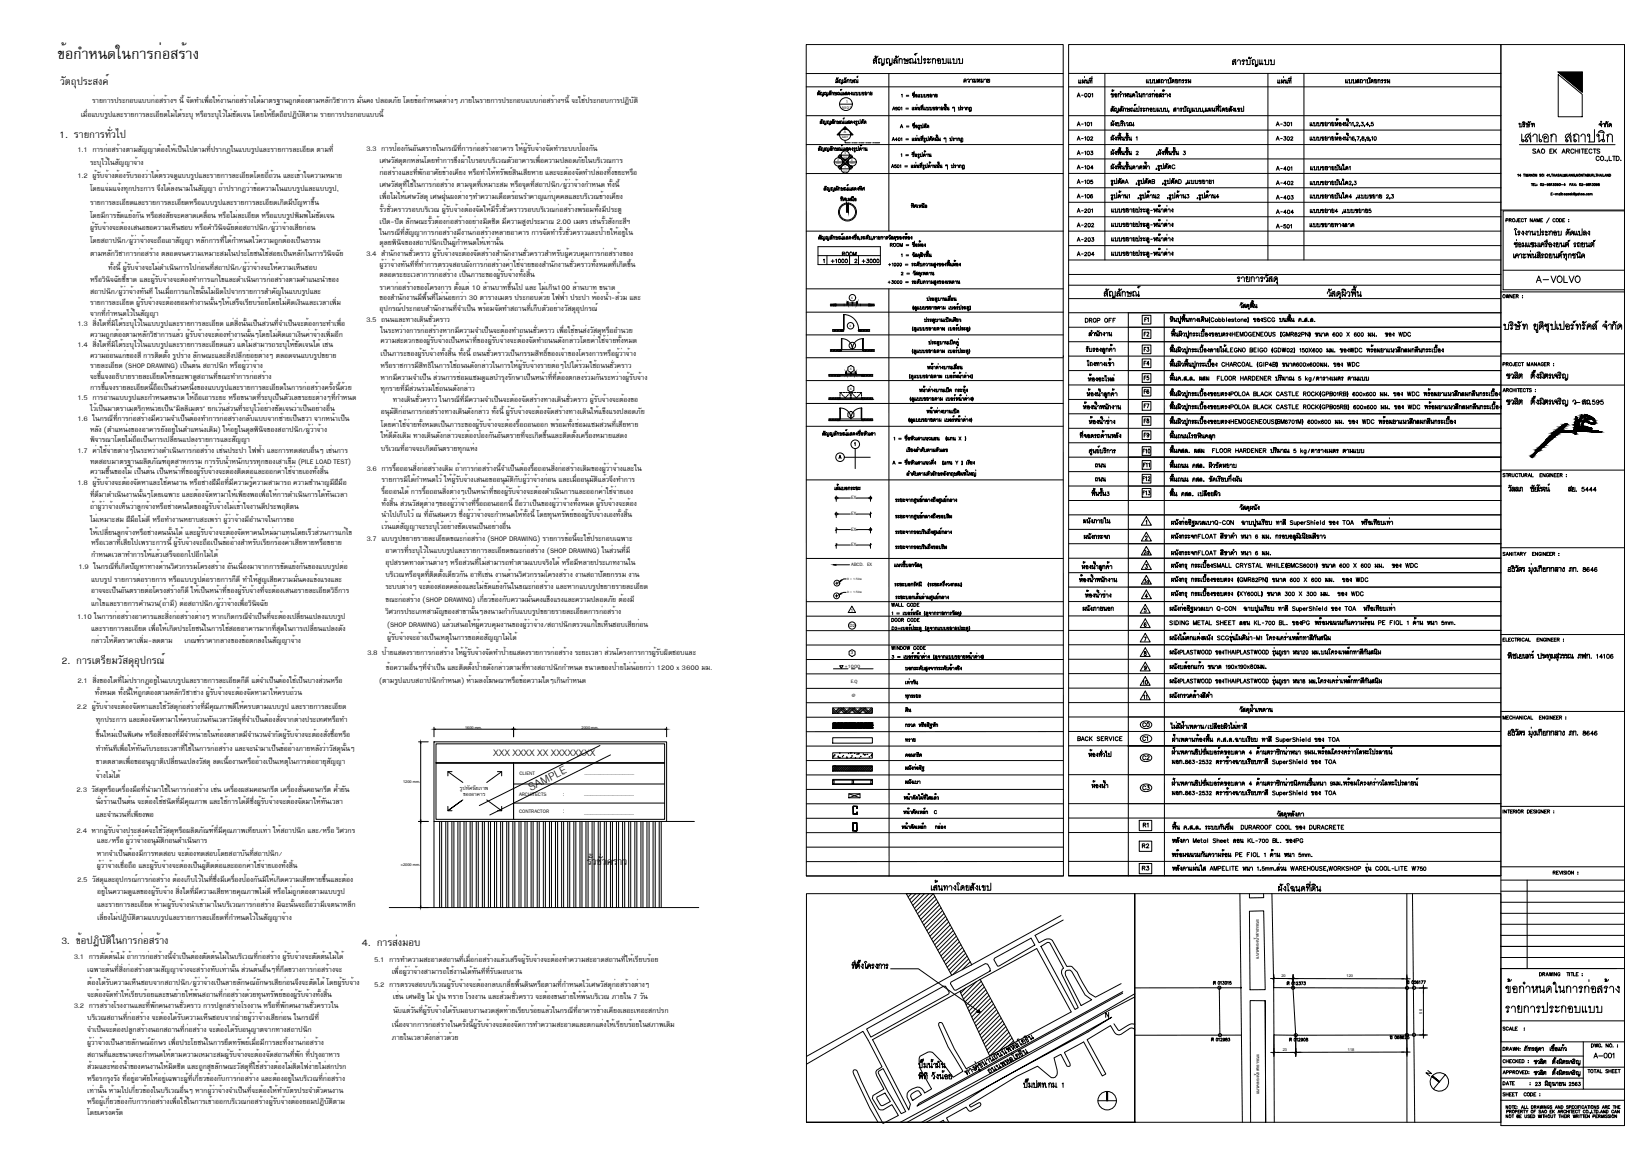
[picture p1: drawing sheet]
<svg xmlns="http://www.w3.org/2000/svg" width="594mm" height="420mm" viewBox="0 0 594 420" stroke-linecap="round" stroke-linejoin="round" font-family="sans-serif">
<defs><g id="words">
<text font-size="7.4" x="20.7" y="21.1">ข้อกำหนดในการก่อสร้าง</text>
<text font-size="5.8" x="190.9" y="284.4" transform="rotate(-27 190.9 284.4)">SAMPLE</text>
<g font-size="5.3">
<text x="551.4" y="102.7">A-VOLVO</text>
<text x="511.5" y="388.1">N</text>
</g>
<g font-size="5">
<text x="21.7" y="30.7">วัตถุประสงค์</text>
<text x="21.3" y="49.7">1. รายการทั่วไป</text>
<text x="22.1" y="238.5">2. การเตรียมวัสดุอุปกรณ์</text>
<text x="177.4" y="271.7">XXX XXXX XX XXXXXXXX</text>
<text x="211.1" y="310.7">รั้วชั่วคราว</text>
<text x="22" y="339.1">3. ข้อปฎิบัติในการก่อสร้าง</text>
<text x="130.2" y="339.9">4. การส่งมอบ</text>
</g>
<g font-size="4.9">
<text x="409.6" y="274.5">C2</text>
<text x="571.9" y="381.4">A-001</text>
</g>
<g font-size="4.4">
<text x="457.6" y="51.5">A-302</text>
<text x="457.9" y="67.7">A-402</text>
<text x="457.9" y="72.7">A-403</text>
<text x="457.9" y="78">A-404</text>
<text x="386.3" y="82.9">A-202</text>
<text x="386.3" y="87.8">A-203</text>
<text x="301.6" y="93.1">ROOM</text>
<text x="386.3" y="93.1">A-204</text>
<text x="389.1" y="117.1">DROP OFF</text>
<text x="410.3" y="116.8">F1</text>
<text x="410.3" y="122.1">F2</text>
<text x="410.3" y="127.4">F3</text>
<text x="410.3" y="137.9">F5</text>
<text x="410.3" y="132.6">F4</text>
<text x="410.3" y="142.5">F6</text>
<text x="410.3" y="147.8">F7</text>
<text x="410.3" y="153.1">F8</text>
<text x="410.3" y="158.4">F9</text>
<text x="392.6" y="174.3">ถนน</text>
<text x="410.3" y="200.4">2a</text>
<text x="413.8" y="211" transform="rotate(-90 413.8 211)">3a</text>
<text x="413.5" y="247.3" transform="rotate(-90 413.5 247.3)">10</text>
<text x="409.6" y="262.5">C0</text>
<text x="409.6" y="267.4">C1</text>
<text x="409.6" y="285">C3</text>
<text x="409.9" y="298.4">R1</text>
<text x="409.6" y="305.9">R2</text>
<text x="409.6" y="314">R3</text>
<text x="539.4" y="391.2">DATE :</text>
</g>
<g font-size="4">
<text x="297.7" y="95.6">+1000</text>
<text x="308.7" y="95.6">+3000</text>
<text x="392.6" y="169">ถนน</text>
<text x="409.9" y="252.2">11</text>
</g>
<g font-size="3.6">
<text x="33.1" y="37.1">รายการประกอบแบบก่อสร้างฯ นี้ จัดทำเพื่อให้งานก่อสร้างได้มาตรฐานถูกต้องตามหลักวิชาการ มั่นคง ปลอดภัย โดยข้อกำหนดต่างๆ ภายในรายการประกอบแบบก่อสร้างฯนี้ จะใช้ประกอบการปฏิบัติ</text>
<text x="29" y="42.1">เมื่อแบบรูปและรายการละเอียดไม่ได้ระบุ หรือระบุไว้ไม่ชัดเจน โดยให้ยึดถือปฏิบัติตาม รายการประกอบแบบนี้</text>
<text x="27.8" y="54.7">1.1 การก่อสร้างตามสัญญาต้องให้เป็นไปตามที่ปรากฎในแบบรูปและรายการละเอียด ตามที่</text>
<text x="32.4" y="59.2">ระบุไว้ในสัญญาจ้าง</text>
<text x="131.7" y="54.4">3.3 การป้องกันอันตรายในกรณีที่การก่อสร้างอาคาร ให้ผู้รับจ้างจัดทำระบบป้องกัน</text>
<text x="136.5" y="58.5">เศษวัสดุตกหล่นโดยทำการขึงผ้าใบรอบบริเวณตัวอาคารเพื่อความปลอดภัยในบริเวณการ</text>
<text x="27.8" y="64.1">1.2 ผู้รับจ้างต้องรับรองว่าได้ตรวจดูแบบรูปและรายการละเอียดโดยถี่ถ้วน และเข้าใจความหมาย</text>
<text x="136.5" y="62.8">ก่อสร้างและที่พักอาศัยข้างเคียง หรือทำให้ทรัพย์สินเสียหาย และจะต้องจัดทำปล่องทิ้งขยะหรือ</text>
<text x="32.4" y="68.8">โดยแจ่มแจ้งทุกประการ จึงได้ลงนามในสัญญา ถ้าปรากฎว่าข้อความในแบบรูปและแบบรูป,</text>
<text x="136.5" y="71.6">เพื่อไม่ให้เศษวัสดุ เศษฝุ่นผงต่างๆทำความเดือดร้อนรำคาญแก่บุคคลและบริเวณข้างเคียง</text>
<text x="136.5" y="67.2">เศษวัสดุที่ใช้ในการก่อสร้าง ตามจุดที่เหมาะสม หรือจุดที่สถาปนิก/ผู้ว่าจ้างกำหนด ทั้งนี้</text>
<text x="32.4" y="73.6">รายการละเอียดและรายการละเอียดหรือแบบรูปและรายการละเอียดเกิดมีปัญหาขึ้น</text>
<text x="136.5" y="76.3">รั้วชั่วคราวรอบบริเวณ ผู้รับจ้างต้องจัดให้มีรั้วชั่วคราวรอบบริเวณก่อสร้างพร้อมทั้งมีประตู</text>
<text x="32.4" y="82.8">ผู้รับจ้างจะต้องเสนอขอความเห็นชอบ หรือคำวินิจฉัยต่อสถาปนิก/ผู้ว่าจ้างเสียก่อน</text>
<text x="32.4" y="78.2">โดยมีการขัดแย้งกัน หรือสงสัยจะคลาดเคลื่อน หรือไม่ละเอียด หรือแบบรูปพิมพ์ไม่ชัดเจน</text>
<text x="136.5" y="80.7">เปิด-ปิด ลักษณะรั้วต้องก่อสร้างอย่างมิดชิด มีความสูงประมาณ 2.00 เมตร เช่นรั้วสังกะสีฯ</text>
<text x="32.4" y="87.5">โดยสถาปนิก/ผู้ว่าจ้างจะถือเอาสัญญา หลักการที่ได้กำหนดไว้ความถูกต้องเป็นธรรม</text>
<text x="136.5" y="88.2">ดุลยพินิจของสถาปนิกเป็นผู้กำหนดให้เท่านั้น</text>
<text x="136.5" y="84.5">ในกรณีที่สัญญาการก่อสร้างมีงานก่อสร้างหลายอาคาร การจัดทำรั้วชั่วคราวและป้ายให้อยู่ใน</text>
<text x="32.4" y="92">ตามหลักวิชาการก่อสร้าง ตลอดจนความเหมาะสมในประโยชน์ใช้สอยเป็นหลักในการวินิจฉัย</text>
<text x="131.7" y="92">3.4 สำนักงานชั่วคราว ผู้รับจ้างจะต้องจัดสร้างสำนักงานชั่วคราวสำหรับผู้ควบคุมการก่อสร้างของ</text>
<text x="136.5" y="95.9">ผู้ว่าจ้างทันทีที่ทำการตรวจสอบผังการก่อสร้างค่าใช้จ่ายของสำนักงานชั่วคราวทั้งหมดที่เกิดขึ้น</text>
<text x="32.4" y="101.4">หรือวินิจฉัยชี้ขาด และผู้รับจ้างจะต้องทำการแก้ไขและดำเนินการก่อสร้างตามคำแนะนำของ</text>
<text x="38.9" y="96.9">ทั้งนี้ ผู้รับจ้างจะไม่ดำเนินการไปก่อนที่สถาปนิก/ผู้ว่าจ้างจะให้ความเห็นชอบ</text>
<text x="136.5" y="99.7">ตลอดระยะเวลาการก่อสร้าง เป็นภาระของผู้รับจ้างทั้งสิ้น</text>
<text x="32.4" y="105.8">สถาปนิก/ผู้ว่าจ้างทันที ในเมื่อการแก้ไขนั้นไม่ผิดไปจากรายการสำคัญในแบบรูปและ</text>
<text x="136.5" y="107.9">ของสำนักงานมีพื้นที่ไม่น้อยกว่า 30 ตารางเมตร ประกอบด้วย ไฟฟ้า ประปา ห้องน้ำ-ส้วม และ</text>
<text x="136.5" y="104.2">ราคาก่อสร้างของโครงการ ตั้งแต่ 10 ล้านบาทขึ้นไป และ ไม่เกิน100 ล้านบาท ขนาด</text>
<text x="32.4" y="113.4">จากที่กำหนดไว้ในสัญญา</text>
<text x="32.4" y="109.6">รายการละเอียด ผู้รับจ้างจะต้องยอมทำงานนั้นๆให้เสร็จเรียบร้อยโดยไม่คิดเงินและเวลาเพิ่ม</text>
<text x="136.5" y="111.7">อุปกรณ์ประกอบสำนักงานที่จำเป็น พร้อมจัดทำสถานที่เก็บตัวอย่างวัสดุอุปกรณ์</text>
<text x="27.8" y="117.2">1.3 สิ่งใดที่มิได้ระบุไว้ในแบบรูปและรายการละเอียด แต่สิ่งนั้นเป็นส่วนที่จำเป็นจะต้องกระทำเพื่อ</text>
<text x="131.7" y="115.8">3.5 ถนนและทางเดินชั่วคราว</text>
<text x="136.8" y="119.6">ในระหว่างการก่อสร้างหากมีความจำเป็นจะต้องทำถนนชั่วคราว เพื่อใช้ขนส่งวัสดุหรืออำนวย</text>
<text x="27.8" y="124.8">1.4 สิ่งใดที่มิได้ระบุไว้ในแบบรูปและรายการละเอียดแล้ว แต่ไม่สามารถระบุให้ชัดเจนได้ เช่น</text>
<text x="32.4" y="121">ความถูกต้องตามหลักวิชาการแล้ว ผู้รับจ้างจะต้องทำงานนั้นๆโดยไม่คิดเอาเงินค่าจ้างเพิ่มอีก</text>
<text x="136.8" y="123.4">ความสะดวกของผู้รับจ้างเป็นหน้าที่ของผู้รับจ้างจะต้องจัดทำถนนดังกล่าวโดยค่าใช้จ่ายทั้งหมด</text>
<text x="32.4" y="128.6">ความอ่อนแก่ของสี การติดตั้ง รูปร่าง ลักษณะและสิ่งปลีกย่อยต่างๆ ตลอดจนแบบรูปขยาย</text>
<text x="136.8" y="127.8">เป็นภาระของผู้รับจ้างทั้งสิ้น ทั้งนี้ ถนนชั่วคราวเป็นกรรมสิทธิ์ของเจ้าของโครงการหรือผู้ว่าจ้าง</text>
<text x="32.4" y="136.2">จะชี้แจงอธิบายรายละเอียดให้ขณะพาดูสถานที่ขณะทำการก่อสร้าง</text>
<text x="32.4" y="132.4">รายละเอียด (SHOP DRAWING) เป็นต้น สถาปนิก หรือผู้ว่าจ้าง</text>
<text x="136.8" y="136.5">หากมีความจำเป็น ส่วนการซ่อมแซมดูแลบำรุงรักษาเป็นหน้าที่ที่ต้องตกลงร่วมกันระหว่างผู้รับจ้าง</text>
<text x="136.8" y="132.3">หรือราชการมีสิทธิในการใช้ถนนดังกล่าวในการให้ผู้รับจ้างรายต่อๆไปได้ร่วมใช้ถนนชั่วคราว</text>
<text x="27.8" y="143.8">1.5 การอ่านแบบรูปและกำหนดขนาด ให้ถือเอาระยะ หรือขนาดที่ระบุเป็นตัวเลขระยะต่างๆที่กำหนด</text>
<text x="32.4" y="140">การชี้แจงรายละเอียดนี้ถือเป็นส่วนหนึ่งของแบบรูปและรายการละเอียดในการก่อสร้างครั้งนี้ด้วย</text>
<text x="136.8" y="140.5">ทุกรายที่มีส่วนร่วมใช้ถนนดังกล่าว</text>
<text x="32.4" y="147.6">ไว้เป็นมาตราเมตริกหน่วยเป็น&quot;มิลลิเมตร&quot; ยกเว้นส่วนที่ระบุไว้อย่างชัดเจนว่าเป็นอย่างอื่น</text>
<text x="137" y="148.9">อนุมัติก่อนการก่อสร้างทางเดินดังกล่าว ทั้งนี้ ผู้รับจ้างจะต้องจัดสร้างทางเดินให้แข็งแรงปลอดภัย</text>
<text x="141.3" y="144.6">ทางเดินชั่วคราว ในกรณีที่มีความจำเป็นจะต้องจัดสร้างทางเดินชั่วคราว ผู้รับจ้างจะต้องขอ</text>
<text x="27.8" y="151.4">1.6 ในกรณีที่การก่อสร้างมีความจำเป็นต้องทำการก่อสร้างกลับแบบจากซ้ายเป็นขวา จากหน้าเป็น</text>
<text x="32.4" y="155.2">หลัง (ตำแหน่งของอาคารยังอยู่ในตำแหน่งเดิม) ให้อยูในดุลพินิจของสถาปนิก/ผู้ว่าจ้าง</text>
<text x="137" y="153.3">โดยค่าใช้จ่ายทั้งหมดเป็นภาระของผู้รับจ้างจะต้องรื้อถอนออก พร้อมทั้งซ่อมแซมส่วนที่เสียหาย</text>
<text x="32.4" y="159">พิจารณาโดยไม่ถือเป็นการเปลี่ยนแปลงรายการและสัญญา</text>
<text x="137" y="162">บริเวณที่อาจจะเกิดอันตรายทุกแห่ง</text>
<text x="137" y="157.6">ให้ดีดังเดิม ทางเดินดังกล่าวจะต้องป้องกันอันตรายที่จะเกิดขึ้นและติดตั้งเครื่องหมายแสดง</text>
<text x="27.8" y="162.8">1.7 ค่าใช้จ่ายต่างๆในระหว่างดำเนินการก่อสร้าง เช่นประปา ไฟฟ้า และการทดสอบอื่นๆ เช่นการ</text>
<text x="32.4" y="166.6">ทดสอบมาตรฐานผลิตภัณฑ์อุตสาหกรรม การรับน้ำหนักบรรทุกของเสาเข็ม (PILE LOAD TEST)</text>
<text x="32.4" y="170.4">ความชื้นของไม้ เป็นต้น เป็นหน้าที่ของผู้รับจ้างจะต้องติดต่อและออกค่าใช้จ่ายเองทั้งสิ้น</text>
<text x="131.8" y="169.3">3.6 การรื้อถอนสิ่งก่อสร้างเดิม ถ้าการก่อสร้างนี้จำเป็นต้องรื้อถอนสิ่งก่อสร้างเดิมของผู้ว่าจ้างและใน</text>
<text x="137.2" y="173.4">รายการมิได้กำหนดไว้ ให้ผู้รับจ้างเสนอขออนุมัติกับผู้ว่าจ้างก่อน และเมื่ออนุมัติแล้วจึงทำการ</text>
<text x="27.8" y="174.2">1.8 ผู้รับจ้างจะต้องจัดหาและใช้คนงาน หรือช่างฝีมือที่มีความรู้ความสามารถ ความชำนาญมีฝีมือ</text>
<text x="32.4" y="178.7">ที่ดีมาดำเนินงานนั้นๆโดยเฉพาะ และต้องจัดหามาให้เพียงพอเพื่อให้การดำเนินการได้ทันเวลา</text>
<text x="137.2" y="177.4">รื้อถอนได้ การรื้อถอนสิ่งต่างๆเป็นหน้าที่ของผู้รับจ้างจะต้องดำเนินการและออกค่าใช้จ่ายเอง</text>
<text x="32.4" y="183.1">ถ้าผู้ว่าจ้างเห็นว่าลูกจ้างหรือช่างคนใดของผู้รับจ้างไม่เข้าใจงานดีประพฤติตน</text>
<text x="137.2" y="185.8">นำไปเก็บไว้ ณ ที่อันสมควร ซึ่งผู้ว่าจ้างจะกำหนดให้ทั้งนี้ โดยทุนทรัพย์ของผู้รับจ้างเองทั้งสิ้น</text>
<text x="137.2" y="181.7">ทั้งสิ้น ส่วนวัสดุต่างๆของผู้ว่าจ้างที่รื้อถอนออกนี้ ถือว่าเป็นของผู้ว่าจ้างทั้งหมด ผู้รับจ้างจะต้อง</text>
<text x="32.4" y="187.7">ไม่เหมาะสม ฝีมือไม่ดี หรือทำงานหยาบสะเพร่า ผู้ว่าจ้างมีอำนาจในการขอ</text>
<text x="137.2" y="190.1">เว้นแต่สัญญาจะระบุไว้อย่างชัดเจนเป็นอย่างอื่น</text>
<text x="32.4" y="192.2">ให้เปลี่ยนลูกจ้างหรือช่างคนนั้นได้ และผู้รับจ้างจะต้องจัดหาคนใหม่มาแทนโดยเร็วส่วนการแก้ไข</text>
<text x="32.8" y="196">หรือเวลาที่เสียไปเพราะการนี้ ผู้รับจ้างจะถือเป็นข้ออ้างสำหรับเรียกร้องค่าเสียหายหรือขยาย</text>
<text x="131.8" y="194.6">3.7 แบบรูปขยายรายละเอียดขณะก่อสร้าง (SHOP DRAWING) รายการข้อนี้จะใช้ประกอบเฉพาะ</text>
<text x="32.8" y="200.2">กำหนดเวลาทำการให้แล้วเสร็จออกไปอีกไม่ได้</text>
<text x="138.6" y="203.1">อุปสรรคทางด้านต่างๆ หรือส่วนที่ไม่สามารถทำตามแบบจริงได้ หรือมีหลายประเภทงานใน</text>
<text x="138.6" y="198.8">อาคารที่ระบุไว้ในแบบรูปและรายการละเอียดขณะก่อสร้าง (SHOP DRAWING) ในส่วนที่มี</text>
<text x="28.2" y="204.4">1.9 ในกรณีที่เกิดปัญหาทางด้านวิศวกรรมโครงสร้าง อันเนื่องมาจากการขัดแย้งกันของแบบรูปต่อ</text>
<text x="32.8" y="209.1">แบบรูป รายการต่อรายการ หรือแบบรูปต่อรายการก็ดี ทำให้สูญเสียความมั่นคงแข้งแรงและ</text>
<text x="138.6" y="207.4">บริเวณหรือจุดที่ติดตั้งเดียวกัน อาทิเช่น งานด้านวิศวกรรมโครงสร้าง งานสถาปัตยกรรม งาน</text>
<text x="32.8" y="213.2">อาจจะเป็นอันตรายต่อโครงสร้างก็ดี ให้เป็นหน้าที่ของผู้รับจ้างที่จะต้องเสนอรายละเอียดวิธีการ</text>
<text x="138.6" y="211.9">ระบบต่างๆ จะต้องสอดคล้องและไม่ขัดแย้งกันในขณะก่อสร้าง และหากแบบรูปขยายรายละเอียด</text>
<text x="32.8" y="217.8">แก้ไขและรายการคำนวน(ถ้ามี) ต่อสถาปนิก/ผู้ว่าจ้างเพื่อวินิจฉัย</text>
<text x="138.6" y="220.8">วิศวกรประเภทสามัญของสาขานั้นๆลงนามกำกับแบบรูปขยายรายละเอียดการก่อสร้าง</text>
<text x="138.6" y="216.3">ขณะก่อสร้าง (SHOP DRAWING) เกี่ยวข้องกับความมั่นคงแข็งแรงและความปลอดภัย ต้องมี</text>
<text x="27.7" y="222.5">1.10 ในการก่อสร้างอาคารและสิ่งก่อสร้างต่างๆ หากเกิดกรณีจำเป็นที่จะต้องเปลี่ยนแปลงแบบรูป</text>
<text x="32.8" y="226.6">และรายการละเอียด เพื่อให้เกิดประโยชน์ในการใช้สอยอาคารมากที่สุดในการเปลี่ยนแปลงดัง</text>
<text x="139.2" y="225.4">(SHOP DRAWING) แล้วเสนอให้ผู้ควบคุมงานของผู้ว่าจ้าง/สถาปนิกตรวจแก้ไขเห็นชอบเสียก่อน</text>
<text x="32.8" y="231.1">กล่าวให้คิดราคาเพิ่ม-ลดตาม</text>
<text x="66.3" y="231.1">เกณฑ์ราคากลางของข้อตกลงในสัญญาจ้าง</text>
<text x="139.2" y="230">ผู้รับจ้างจะอ้างเป็นเหตุในการขอต่อสัญญาไม่ได้</text>
<text x="132" y="235.5">3.8 ป้ายแสดงรายการก่อสร้าง ให้ผู้รับจ้างจัดทำป้ายแสดงรายการก่อสร้าง ระยะเวลา ส่วนโครงการการผู้รับผิดชอบและ</text>
<text x="27.8" y="245.5">2.1 สิ่งของใดที่ไม่ปรากฎอยู่ในแบบรูปและรายการละเอียดก็ดี แต่จำเป็นต้องใช้เป็นบางส่วนหรือ</text>
<text x="136.3" y="245.4">(ตามรูปแบบสถาปนิกกำหนด) ห้ามลงโฆษณาหรือข้อความใดๆเกินกำหนด</text>
<text x="138.8" y="240.9">ข้อความอื่นๆที่จำเป็น และติดตั้งป้ายดังกล่าวตามที่ทางสถาปนิกกำหนด ขนาดของป้ายไม่น้อยกว่า 1200 x 3600 มม.</text>
<text x="34.1" y="250">ทั้งหมด ทั้งนี้ให้ถูกต้องตามหลักวิชาช่าง ผู้รับจ้างจะต้องจัดหามาให้ครบถ้วน</text>
<text x="27.6" y="254.7">2.2 ผู้รับจ้างจะต้องจัดหาและใช้วัสดุก่อสร้างที่มีคุณภาพดีให้ครบตามแบบรูป และรายการละเอียด</text>
<text x="34.4" y="259.4">ทุกประการ และต้องจัดหามาให้ครบถ้วนทันเวลาวัสดุที่จำเป็นต้องสั่งจากต่างประเทศหรือทำ</text>
<text x="34.4" y="264.7">ขึ้นใหม่เป็นพิเศษ หรือสิ่งของที่มีจำหน่ายในท้องตลาดมีจำนวนจำกัดผู้รับจ้างจะต้องสั่งซื้อหรือ</text>
<text x="34.4" y="270">ทำทันทีเพื่อให้ทันกับระยะเวลาที่ใช้ในการก่อสร้าง และจะนำมาเป็นข้ออ้างภายหลังว่าวัสดุนั้นๆ</text>
<text x="34.4" y="274.8">ขาดตลาดเพื่อขออนุญาติเปลี่ยนแปลงวัสดุ ลดเนื้องานหรืออ้างเป็นเหตุในการต่ออายุสัญญา</text>
<text x="34.4" y="279.8">จ้างไม่ได้</text>
<text x="27.5" y="284.7">2.3 วัสดุหรือเครื่องมือที่นำมาใช้ในการก่อสร้าง เช่น เครื่องผสมคอนกรีต เครื่องสั่นคอนกรีต ค้ำยัน</text>
<text x="34.4" y="293.6">และจำนวนที่เพียงพอ</text>
<text x="34.4" y="289">นั่งร้านเป็นต้น จะต้องใช้ชนิดที่มีคุณภาพ และใช้การได้ดีซึ่งผู้รับจ้างจะต้องจัดมาให้ทันเวลา</text>
<text x="27.5" y="299.3">2.4 หากผู้รับจ้างประสงค์จะใช้วัสดุหรือผลิตภัณฑ์ที่มีคุณภาพเทียบเท่า ให้สถาปนิก และ/หรือ วิศวกร</text>
<text x="34.8" y="303">และ/หรือ ผู้ว่าจ้างอนุมัติก่อนดำเนินการ</text>
<text x="34.8" y="307.6">หากจำเป็นต้องมีการทดสอบ จะต้องทดสอบโดยสถาบันที่สถาปนิก/</text>
<text x="27.8" y="317">2.5 วัสดุและอุปกรณ์การก่อสร้าง ต้องเก็บไว้ในที่ซึ่งมีเครื่องป้องกันมิให้เกิดความเสียหายขึ้นและต้อง</text>
<text x="34.8" y="312">ผู้ว่าจ้างเชื่อถือ และผู้รับจ้างจะต้องเป็นผู้ติดต่อและออกค่าใช้จ่ายเองทั้งสิ้น</text>
<text x="34.9" y="321.5">อยู่ในความดูแลของผู้รับจ้าง สิ่งใดที่มีความเสียหายคุณภาพไม่ดี หรือไม่ถูกต้องตามแบบรูป</text>
<text x="34.9" y="326">และรายการละเอียด ห้ามผู้รับจ้างนำเข้ามาในบริเวณการก่อสร้าง มิฉะนั้นจะถือว่ามีเจตนาหลีก</text>
<text x="34.9" y="330.5">เลี่ยงไม่ปฎิบัติตามแบบรูปและรายการละเอียดที่กำหนดไว้ในสัญญาจ้าง</text>
<text x="26.5" y="344.8">3.1 การตัดต้นไม้ ถ้าการก่อสร้างนี้จำเป็นต้องตัดต้นไม้ในบริเวณที่ก่อสร้าง ผู้รับจ้างจะตัดต้นไม้ได้</text>
<text x="134.5" y="345.8">5.1 การทำความสะอาดสถานที่เมื่อก่อสร้างแล้วเสร็จผู้รับจ้างจะต้องทำความสะอาดสถานที่ให้เรียบร้อย</text>
<text x="31.4" y="349.3">เฉพาะต้นที่สิ่งก่อสร้างตามสัญญาจ้างจะสร้างทับเท่านั้น ส่วนต้นอื่นๆที่กีดขวางการก่อสร้างจะ</text>
<text x="140.9" y="350.2">เพื่อผู้ว่าจ้างสามารถใช้งานได้ทันทีที่รับมอบงาน</text>
<text x="31.4" y="358.4">จะต้องจัดทำให้เรียบร้อยและขนย้ายให้พ้นสถานที่ก่อสร้างด้วยทุนทรัพย์ของผู้รับจ้างทั้งสิ้น</text>
<text x="31.4" y="354">ต้องได้รับความเห็นชอบจากสถาปนิก/ผู้ว่าจ้างเป็นลายลักษณ์อักษรเสียก่อนจึงจะตัดได้ โดยผู้รับจ้าง</text>
<text x="134.5" y="354.6">5.2 การตรวจสอบบริเวณผู้รับจ้างจะต้องกลบเกลี่ยพื้นดินหรือตามที่กำหนดไว้เศษวัสดุก่อสร้างต่างๆ</text>
<text x="141.3" y="359.2">เช่น เศษอิฐ ไม้ ปูน ทราย โรงงาน และส้วมชั่วคราว จะต้องขนย้ายให้พ้นบริเวณ ภายใน 7 วัน</text>
<text x="26.5" y="362.4">3.2 การสร้างโรงงานและที่พักคนงานชั่วคราว การปลูกสร้างโรงงาน หรือที่พักคนงานชั่วคราวใน</text>
<text x="141.3" y="364.1">นับแต่วันที่ผู้รับจ้างได้รับมอบงานงวดสุดท้ายเรียบร้อยแล้วในกรณีที่อาคารข้างเคียงเลอะเทอะสกปรก</text>
<text x="31.4" y="371.1">จำเป็นจะต้องปลูกสร้างนอกสถานที่ก่อสร้าง จะต้องได้รับอนุญาตจากทางสถาปนิก</text>
<text x="31.4" y="366.6">บริเวณสถานที่ก่อสร้าง จะต้องได้รับความเห็นชอบจากฝ่ายผู้ว่าจ้างเสียก่อน ในกรณีที่</text>
<text x="140.9" y="369.2">เนื่องจากการก่อสร้างในครั้งนี้ผู้รับจ้างจะต้องจัดการทำความสะอาดและตกแต่งให้เรียบร้อยในสภาพเดิม</text>
<text x="31.4" y="375.6">ผู้ว่าจ้างเป็นลายลักษณ์อักษร เพื่อประโยชน์ในการยึดทรัพย์เมื่อมีการละทิ้งงานก่อสร้าง</text>
<text x="140.9" y="373.9">ภายในเวลาดังกล่าวด้วย</text>
<text x="31.4" y="380">สถานที่และขนาดจะกำหนดให้ตามความเหมาะสมผู้รับจ้างจะต้องจัดสถานที่พัก ที่ปรุงอาหาร</text>
<text x="31.4" y="388.5">หรือรกรุงรัง ที่อยู่อาศัยให้อยู่เฉพาะผู้ที่เกี่ยวข้องกับการก่อสร้าง และต้องอยู่ในบริเวณที่ก่อสร้าง</text>
<text x="31.4" y="384.2">ส้วมและห้องน้ำของคนงานให้มิดชิด และถูกสุขลักษณะวัสดุที่ใช้สร้างต้องไม่ติดไฟง่ายไม่สกปรก</text>
<text x="31.4" y="392.8">เท่านั้น ห้ามไปเกี่ยวข้องในบริเวณอื่นๆ หากผู้ว่าจ้างจำเป็นที่จะต้องให้ทำบัตรประจำตัวคนงาน</text>
<text x="31.4" y="400.9">โดยเคร่งครัด</text>
<text x="31.4" y="396.9">หรือผู้เกี่ยวข้องกับการก่อสร้างเพื่อใช้ในการเข้าออกบริเวณก่อสร้างผู้รับจ้างต้องยอมปฎิบัติตาม</text>
</g>
<text font-size="3" x="202.4" y="292.3">:</text>
<g font-size="2.7">
<text x="186.8" y="278.7">CLIENT</text>
<text x="202.5" y="278.7">:</text>
<text x="210.2" y="278.7">......................................</text>
<text x="165.4" y="284">รูปทัศนียภาพ</text>
<text x="166.6" y="285.9">ของอาคาร</text>
<text x="186.7" y="285.9">ARCHITECTS</text>
<text x="202.4" y="285.9">:</text>
<text x="210" y="285.9">......................................</text>
<text x="186.7" y="292.3">CONTRACTOR</text>
<text x="210" y="292.7">......................................</text>
</g>
<g font-size="2.6">
<text x="306.1" y="179.4">EX.</text>
<text x="306.1" y="185.1">EX.</text>
<text x="306.1" y="190.8">EX.</text>
<text x="306.1" y="196.3">EX.</text>
<text x="306.1" y="203.4">ABCD. EX</text>
<text x="303.9" y="240.1">+1000</text>
<text x="305.9" y="245.6">E.Q</text>
<text x="306.3" y="250.5">@</text>
</g>
<g font-size="2.2">
<text x="452.7" y="344.7" transform="rotate(-90 452.7 344.7)">แนวคลองน้ำสาธารณะ</text>
<text x="452.9" y="393.3" transform="rotate(-90 452.9 393.3)">แนวคลองน้ำสาธารณะ</text>
</g>
<g font-size="2.1">
<text x="302.7" y="39">A901</text>
<text x="304.2" y="37.1">1</text>
</g>
<g font-size="1.7">
<text x="306.1" y="107.5">X</text>
<text x="305.5" y="117.5">X</text>
<text x="304.7" y="208.5">R = 1.50ม</text>
<text x="304.6" y="213.3">D = 1.50ม</text>
</g>
<g font-size="1.6">
<text x="306" y="219.8">1</text>
<text x="305.5" y="225.4">D2</text>
<text x="306" y="235.2">3</text>
</g>
<g font-size="1.4">
<text x="167.2" y="261.8">1600 mm.</text>
<text x="209.2" y="261.8">2000 mm.</text>
<text x="145" y="281.4">1200 mm.</text>
<text x="144.2" y="311.2">&gt;2000 mm.</text>
<text x="460.8" y="351.2">20</text>
<text x="484.2" y="351.3">120</text>
<text x="511.4" y="364.3" transform="rotate(-90 511.4 364.3)">50</text>
<text x="461.3" y="377.8">23</text>
<text x="484.7" y="377.7" transform="rotate(-1 484.7 377.7)">118</text>
</g>
<text font-size="1.3" x="303.5" y="47.9">A</text>
<g font-size="1.2">
<text x="306.1" y="124.6">X</text>
<text x="305.6" y="133">X</text>
<text x="305.6" y="140.1">X</text>
<text x="305.6" y="149.5">X</text>
</g>
<g font-size="1">
<text x="302.7" y="49.5">A401</text>
<text x="301.2" y="57.8">2</text>
<text x="303.7" y="55.3">3</text>
<text x="306.1" y="57.8">4</text>
<text x="303.7" y="60.3">1</text>
</g>
<g font-size=".8">
<text x="300.6" y="59">A502</text>
<text x="303.1" y="56.6">A503</text>
<text x="305.5" y="59">A504</text>
<text x="303.1" y="61.7">A501</text>
</g>
</g></defs>
<!-- layer: a-hatch-8 -->
<g fill="none" stroke="#000" stroke-width=".36">
<path d="M539.7 16h44.5v388.6h-44.5zM560.4 26.8l8.6 7.1v8.1h-8.6zM560.4 25.9h8.6v7.2zM546.4 52h34.4M546.6 44.5v1.1M547.2 48.2v2.4M547.4 44.3v1.3h-1M547.6 43.9l.6-.1 .2 .3-.9-.1zM548.5 49.5a1.04 1.04 0 0 1 .7-1.3 1.04 1.04 0 0 1 1.3 .9l-.1 1.9M548.5 44.7l-.2-.3-.5 .1-.1 .2h.5v.7M549.1 44.5v1.1M549.6 49l-.7 .8-.3 .8"/>
<path d="M549.6 49l.9 2M549.9 44.3v1.3h-.9M550.2 44.6l-.7 .4M550.3 47.8l-.8 1.2M550.5 43.7l-.8 .4M551 44.5v1.1l.5-1.3 .3 .2v1.1M552.2 53.8l-.4-.2-.6 .2 .1 .4 .8 .3v.5l-.9-.1M552.6 55.1l.6-1.5 .6 1.5M552.7 48.9v2.1M552.8 48.9a.76 .76 0 0 0-.9-.7 .76 .76 0 0 0-.6 .8M552.9 54.6h.7M553.5 48.2v2.4"/>
<path d="M555.3 49.4v1.6h1.5v-1.9a1.02 1.02 0 0 0-1.3-.9 1.02 1.02 0 0 0-.7 1.3M557.3 54.3h.6M557.6 48.6l.7 .3M558.3 48.9l-.4 .4-.1 1.7M558.3 53.6h-1v1.5h1M558.7 53.6v1.5M558.8 48.2l.8 .6v2.2M558.8 48.2l-1.2 .4M559.1 54.2l.7 .9M559.8 53.6l-1.1 1M561.7 55.1l.6-1.5 .6 1.5M561.9 54.6h.8"/>
<path d="M562.9 49.5a1.02 1.02 0 0 1 .8-1.3 1.02 1.02 0 0 1 1.2 .9v1.9M563.3 54.3l1-.1v-.5l-1-.1v1.5M563.8 54.3l.6 .8M564 49l-.7 .8-.2 .8M564.8 47.8l-.8 1.2 1 2M566 53.9a.63 .63 0 0 0-.9-.3 .63 .63 0 0 0-.2 .9 .57 .57 0 0 0 .4 .6 .57 .57 0 0 0 .7-.3M566.4 48.9l-.6-.3a1.31 1.31 0 0 1 2 .1v2.3M566.4 48.9l-.4 .4v1.3M566.4 54.3h1.1M566.4 53.6v1.5M567.5 53.6v1.5M568.1 53.6v1.5"/>
<path d="M568.6 49a.74 .74 0 0 1 .6-.8 .74 .74 0 0 1 .8 .7v2.1M568.6 53.6h1.1M569.2 53.6v1.5M570 54.3h.6M570.9 53.6h-.9v1.5h.9M571.7 48.6v2.4M572.5 53.9a.63 .63 0 0 0-.9-.3 .63 .63 0 0 0-.2 .9 .57 .57 0 0 0 .4 .6 .57 .57 0 0 0 .7-.3M573 53.6h1M573.4 46.6v4.4h-2.2M573.5 53.6v1.5M574.9 47.5l2 .3M574.9 47.5a1.08 1.08 0 0 1 1.1-.6 1.08 1.08 0 0 1 .9 .9"/>
<path d="M575 48.6v2.4l.8-.7M575 44.8v.1M575.1 56.5a.56 .56 0 0 0-.7-.4 .56 .56 0 0 0-.4 .6v.4a.56 .56 0 0 0 .4 .6 .56 .56 0 0 0 .7-.4M575.1 44.7l.4-.4 .5 .4M575.3 53.8l-.3-.2-.7 .2 .1 .4 .9 .3-.1 .5-.9-.1M575.9 44.8v.8l-.2-.7M576.4 44.7l.2-.3 .4 .1v1.1M576.6 48.2v2M576.6 50.2l-.8 .1M577.2 57.5l.1 .1M577.3 44.8v.8M577.8 48.6l.7 .3"/>
<path d="M578 57.6l-.1 .4M578.1 44.7v.9M578.1 44.7l-.2-.4-.3 .1-.4 .1 .3 .1-.2 .2M578.4 43.7l-.8 .4M578.5 48.9l-.4 .4v1.7M578.6 56.1v1.6h.9M579 48.2l.8 .6v2.2M579 48.2l-1.2 .4M579.1 45l-.5 .6 .1-1.1 .3-.2 .4 .2 .1 1.1M579.9 56.1h1M580.4 56.1v1.6M581.2 56.1h.5a.82 .82 0 0 1 .6 .8 .82 .82 0 0 1-.6 .8h-.5z"/>
<path d="M582.9 57.5v.1M539.7 75.5h44.5M540.5 75.8h43.7v28.4h-43.7zM541.6 79.2l.6-.1 .1-.4-.7-.1v1.1M542.7 79.1h.5l.3-.3-.8-.2v1.1M543.1 79.1l.4 .6M545.7 78.6v.9a.29 .29 0 0 1-.4 .2 .29 .29 0 0 1-.2-.4M545.8 62.8l.2-.2v.8M546 79.1h.4M546.7 78.6h-.7v1.1h.7M546.9 63.1h-.5l.4-.5v.8M547.8 62.6h.6"/>
<path d="M547.9 78.8l-.3-.2a.53 .53 0 0 0-.6 .6 .53 .53 0 0 0 .8 .4l.1-.1M548.1 62.6v.8M548.2 78.6h.8M548.5 62.6v.8M548.6 78.6v1.1M548.8 62.6l.2 .8 .2-.8 .1 .8 .3-.8M549.7 63.4l.3-.8 .3 .8M549.8 63.1h.3M550.7 66h.5M550.9 66v.7M551 62.6v.8l-.5-.8v.8M551 78.6v1.1l-.7-1.1v1.1"/>
<path d="M551.3 66.4h.3M551.5 79.7l.4-1.1 .5 1.1M551.6 79.3h.6M551.8 66h-.5v.7h.5M552 66v.7h.5M552.7 66.2h.1M552.7 66.7h.1M552.6 62.6v.8l-.5-.8v.8M552.7 79.7v-1.1l.5 1.1 .4-1.1v1.1M554 79.1h.5M554.2 62.7l-.5-.1v.3l.5 .4h-.5M554.7 66.1h.4l-.5 .6h.5"/>
<path d="M554.8 78.6h-.8v1.1h.8M555.2 62.6v.8M555.4 66.4h.6M556.8 63.1h-.6l.4-.5v.8M556.8 66.2l-.4 .2 .2-.4a.37 .37 0 0 1 .2 .4 .37 .37 0 0 1-.4 .3v-.1M556.9 62.8l.2-.2v.8M557.1 78.3l-.9 1.8M557.5 66h-.3l-.1 .3h.4l.1 .3h-.5M557.6 63.3l-.1 .2M557.8 69.7h.3M557.8 66.1l.2-.1v.7M557.9 62.6h.5"/>
<path d="M558.2 62.6v.8M558.2 69.3h-.4v.8h.4M558.5 66h.4l-.2 .3 .3 .2-.6 .1M558.5 69.8h.6M558.6 62.6v.8M558.6 63h.5M559.1 62.6v.8M559.3 78.8a.44 .44 0 0 0-.5-.2 .44 .44 0 0 0-.4 .4v.3a.44 .44 0 0 0 .4 .4 .44 .44 0 0 0 .5-.2M559.3 66h.3l-.2 .3 .3 .2-.5 .1M559.4 63.4l.3-.8 .3 .8M559.4 69.7l.4-.1v.5M559.4 69.6v.5"/>
<path d="M559.5 63.1h.3M559.8 69.7l.4-.1 .1 .5M560.4 66.2l-.5 .2 .2-.4a.37 .37 0 0 1 .3 .4 .37 .37 0 0 1-.4 .3l-.1-.1M560.7 66h.4l-.2 .3 .3 .2-.6 .1M560.7 62.7l-.4-.1-.1 .3 .5 .4h-.5M560.8 78.6h.4a.61 .61 0 0 1 .4 .6 .61 .61 0 0 1-.4 .5h-.4zM560.9 63.4l.3-.8 .3 .8M561 69.7h-.4v.4l.4-.1M561 69.6v.5M561 63.1h.4M561.3 69.6v.5M561.2 69.4h.1"/>
<path d="M561.4 66.4h.6M561.5 69.3v.8M561.7 62.6v.8M561.9 70h.1M561.9 69.6h.1M562 79.1h.4M562.1 63.3l-.1 .2M562.4 63.4v-.8l.3 .8 .3-.8v.8M562.7 78.6h-.7v1.1h.7M562.8 69.7l-.4-.1 .4 .4h-.4M562.9 66.5h-.6l.4-.5v.7M563.3 62.6l.2 .8 .3-.2v-.6"/>
<path d="M563.5 69.7l-.3-.1-.2 .2 .2 .3 .3-.1M563.5 69.6v.5M564.1 79h.1M564.1 79.6h.1M564.1 63.4l.3-.8 .3 .8M564.2 63.1h.4M564.4 69.8h.5l-.2-.2-.2 .4h.4M564.5 66.4h.3M565 66h-.5v.7M565.1 69.3v.8M565.1 66.7l.3-.7 .3 .7M565.3 66.5h.3"/>
<path d="M565.3 69.8l.2 .3M565.4 62.6v.8l-.5-.8v.8M565.5 69.6l-.4 .3M566 66l.5 .7M566.3 69.6l-.4 .1 .4 .1M566.3 69.5v.4a.36 .36 0 0 0 0-.5 .36 .36 0 0 0-.5 0 .36 .36 0 0 0 0 .5l.3 .2 .3-.1M566.3 62.8l-.5-.1v.6h.4l.1-.2h-.2M566.5 66l-.5 .7M566.6 63.3l-.1 .2M566.7 69.6l.2 .5 .2-.5M566.7 66.2h.1M566.7 66.7h.1"/>
<path d="M566.9 70.1l-.3 .3M567.4 62.6v.8l-.5-.8v.8M567.6 69.7l-.2-.1-.2 .2 .2 .3 .2-.1M567.6 69.6v.5M567.9 69.7l.4-.1v.5M567.9 69.3v.8M568.7 66.1h.5l-.5 .6h.5M569 62.6v.8l-.5-.8v.8M569.3 62.6h.5M569.5 66.4h.6M569.6 62.6v.8M570 70h.1"/>
<path d="M570 63.4l.3-.8 .3 .8M570.1 63.1h.4M570.8 63l.5-.1v-.2l-.5-.1v.8l.5-.1-.2-.3M570.9 69.7l-.3-.1-.2 .2 .2 .3 .3-.1M570.9 66.2l-.5 .2 .1-.4 .4 .4-.1 .3-.4-.1M571.6 66h-.4v.3a.27 .27 0 0 1 .4 0 .27 .27 0 0 1 0 .4l-.5-.1M571.6 62.6l.2 .8 .3-.2v-.6M571.7 69.7l.4-.1 .1 .5M571.7 69.6v.5M571.9 66.1l.2-.1v.7M572.2 69.7l.3-.1 .1 .5M572.4 63l.4-.1 .1-.2-.5-.1v.8"/>
<path d="M572.5 66h.5l-.2 .3 .2 .2-.5 .1M572.7 63l.2 .4M573.2 62.6v.8M573.3 66h.4l-.2 .3 .2 .2-.5 .1M573.6 63.3l-.1 .2M573.9 62.6h.5M574.1 62.6v.8M574.4 66.2l-.4 .2 .1-.4 .3 .4-.1 .3-.3-.1M574.5 63h.5M574.5 62.6v.8M575 62.6v.8M575.1 66h-.3l-.1 .3a.27 .27 0 0 1 .4 0 .27 .27 0 0 1 0 .4l-.4-.1"/>
<path d="M575.3 63.4l.3-.8 .3 .8M575.4 63.1h.4M576.1 62.6v.8M576.4 62.6v.8h.5M577.1 63.4l.3-.8 .3 .8M577.2 63.1h.3M578.4 62.6v.8l-.5-.8v.8M578.7 62.6a.43 .43 0 0 1 .5 .2 .43 .43 0 0 1-.1 .5l-.4 .1zM540.5 97.1h43.7M544.3 91.2v1.3M544.6 82.5l.4-.4 .5 .5M544.6 82.5l.4 .3v1.5"/>
<path d="M544.9 91.8v.9l.4-.9M545 91.7l.5-.5 .5 .5M545 87.4l-.2-.2-.3 .5M545.2 87.3l.4 .3v1.1h-.7M545.3 87.2l-.3 .2M545.4 86.1v.4M545.7 87.1l-.5 .6v1M546 91.8v.9M546.2 87.9v.8h.8v-1l-.3-.4h-.5l-.3 .6M546.4 91.6v.1M546.4 91.6l.4-.4 .4 .4M546.6 83.4l-.4-.4-.4 .5h.5v.8"/>
<path d="M547.2 91.6v1.1M547.8 88.2l.9 .5M547.8 87.5v1.1l-.2 .1-.1-.4 .4-.1M547.9 83.3v1.2l-.9-.8M548.6 87.3v1.4M548.7 91.2a.57 .57 0 0 1-.4 .5 .57 .57 0 0 1-.6-.3M548.7 92.2a.56 .56 0 0 1-.4 .5 .56 .56 0 0 1-.6-.3M549 87.3v1.2M549.1 83.3v1.2l-.8-.8M549.6 83.4v.1M549.6 83.4l.4-.4 .4 .4M549.8 87.3v1.2"/>
<path d="M550.3 83.4v1.1M550.4 90.1v.4M550.6 91.2v1.5l-.5-1.5-.5 1.5v-1.2M551.1 87.3l.4 .3v1.1h-.7M551.1 87.2l-.2 .2-.2-.2-.3 .5M551.2 83.3v1.2l.4-.3M551.3 91.5v1.2l.5-.3M551.6 87.1l-.6 .6v1M551.9 88.4a.71 .71 0 0 1 1.2 .3M552 83.1v1h-.4M552.2 91.2v1.1M552.2 92.3h-.4"/>
<path d="M552.3 87.5v1.2l-.3-.3M552.9 92.5h.1M552.9 92.4l.5-.7 .5 1M553.1 83.3v1.2M553.1 87.3v1.4M553.5 87.3v1.2M553.7 90.6v.2M553.8 91l-1-.1a.56 .56 0 0 1 .9-.1 .56 .56 0 0 1-.3 .9M553.8 91.8v.9M553.9 91.7l-.6-.5-.5 .8M554 82.2v2.3h-1.1M554.3 91.7h.5v.8"/>
<path d="M554.3 91.6l.4-.4 .4 .4M554.4 83.5h.5v.8M554.4 83.4l.4-.4 .4 .4M554.5 87.8l-.3 .9 .1-1.2 .4-.3 .4 .3 .1 1.2M555.4 86.9l.6-.3 .4 .4-1-.1M555.7 83.2l.4 .3M555.7 84.2l.4 .3M556.1 91.2l.5 .3v1.2M556.1 86.5v.2M556.1 91.2l-.5 .2 .3 .2-.2 .9M556.3 86.1v.7M556.5 87.7l-.4-.4-.4 .4h.5v.8"/>
<path d="M556.8 83l-.2 .4-.5 .1M556.8 84l-.2 .4-.5 .1M557.1 87.9v.8h.8v-1l-.3-.4h-.5l-.3 .6M557.3 92h.3M557.4 91.2l-.3 .4 .3 .4M557.5 83.4l-.2 1.1M557.6 83.4l-.4-.2 .6-.2 .4 .3v1.2M558.1 91.2v1.5h-.9l.3-.7M558.9 83.7v.8h.8v-1l-.3-.4h-.5l-.2 .6M559 91.5v1.2l.4-.3M559.1 87.5v1.2l-.8-.8M559.8 91.2v1.1"/>
<path d="M559.8 92.3h-.4M560 87.2l-.3 .2-.1 .3 .6 .2M560 87.9l-.2 .2M560.6 83.3v1.2M560.7 87.3v1.4h-.9v-.5M560.9 91.3h.2M560.9 91.3l-.4 .1-.1 1.3 .6-.6M561.1 91.3l.4 .1M561.5 91.5v1.2M561.5 83.1v1.4h-1.1M561.5 87.5v1.2l.9-.4M561.6 90.5l-.2 .2"/>
<path d="M562.1 90.3l-.5 .2M562.4 87.3v1M563 87.5v1.2l.6-.6M563.1 91.2l-.6 1.5v-1.2M563.1 91.3l.3 .3M563.2 83.5v1l.6-.7M563.2 83.5l.6-.5 .5 .5M563.3 93.1v.5M563.4 91.6v1.1M563.8 87.3l.2 1.4M563.9 87.2l-.3 .3-.4-.3-.2 .3M564.2 83.5v1"/>
<path d="M564.6 82.3l-.9 .5M564.6 86.3l-.6 .4M564.8 83.5v1l.6-.7M564.8 83.5l.6-.5 .5 .5M565 91.7v1M565 91.7l-.2-.4-.9 .1 .4 .2-.2 1.1M565.8 91.2l-.4 .4M565.8 91.2l.4 .2M565.9 83.5v1M566.2 91.4l.2 .2v1.1h-.6M566.3 83.1v1.2M566.6 91.1l-.6 .6v1"/>
<path d="M566.8 87.7l-.4-.4-.5 .4h.6v.8M567 83.1v1.2M567.2 87.5l.4 .1-.3 .2M567.2 87.4l.6-.2 .5 .3M567.3 91.5v1.2l.4-.3M567.3 87.8v.7M568 83.3v1.2M568.1 91.2v1.1M568.2 92.3h-.5M568.2 87.5v1.2M568.3 91l-.5-.4-.6 .3 1.1 .1M568.7 91.8v.9l.7-.7"/>
<path d="M568.8 91.7l.5-.5 .5 .5M568.9 82.2v2.3h-1.1M569.1 87.2l-.3 .2-.1 .3 .6 .2M569.1 87.9l-.2 .2M569.8 91.8v.9M569.8 87.3v1.4h-.9v-.5M569.9 83.5l.5 1v-1a.54 .54 0 0 0-.6-.5 .54 .54 0 0 0-.4 .7M570 83.5l-.5 .8M570.6 87.5v1.2l.9-.4M571.4 87.3v1M571.7 83.3v1.2l-.8-.8M572.1 87.5v1.2l.6-.6"/>
<path d="M572.8 87.3l-.1 .2-.4-.3-.2 .3M572.9 87.3l.2 1.4M573 87.2l-.2 .1M573.7 86.3l-.6 .4M539.7 104.9h44.5M541.3 116.8v1.6M541.6 105.9l.3 1.2 .3-1.2 .2 1.2 .3-1.2M542.5 116.5v1.9h-1.5M542.7 116l.8-.4 .6 .6M542.7 116l1.4 .2M543 117h.8v1.1M543.1 117l.5-.5 .5 .5"/>
<path d="M543.8 105.9v1.2l-.8-1.2v1.2M544.2 106.4h.4M544.9 105.9h-.7v1.2h.7M545.2 116.8v1.6M545.2 106.4h.7l.1-.4-.8-.1v1.2M545.6 106.4l.4 .7M546.4 116.5v1.9h-1.5M546.8 116.9l-1 .6M547.2 115.5l-.5 .5-.6 .1M547.5 106.3h.1M547.5 106.9h.1M548 116.8v1.6l.8-1.9 .4 .4v1.5"/>
<path d="M551.9 117.4h.4M552 116.5l-.5 .4 .4 .5M552.1 117.4l-.3 .2M552.7 118.8v.7M552.9 116.5v1.9h-1.1v-.7M553 118.7v.8h-.5M553.5 116l.7-.4 .7 .6M553.5 116l1.4 .2M553.6 117.1v1.3l.8-.9M553.6 117.1a.7 .7 0 0 1 .7-.7 .7 .7 0 0 1 .7 .7M554.8 115.6v.3M554.9 117.1v1.3"/>
<path d="M555.9 116.5l-.4 .6M555.9 116.5l.2 .3 .3-.3 .4 .4v1.5h-.8M556.8 118.8v.7M557.1 116.3l-.8 .7v1.4M558.2 116.8v1.6M559.3 115.4v3h-1.4M559.8 116.5v1.6M561.2 116.8v1.6M562.4 115.4v3h-1.5M562.9 117.1v.3M563 117.1a.7 .7 0 0 1 .7-.7 .7 .7 0 0 1 .7 .7M564.3 117.1v1.3h-1v-1.1"/>
<path d="M564.9 117h.7v1.1M564.9 117l.5-.5 .5 .5M566.1 115.5l-.3 .2M566.7 115.3l-.6 .2M568 116.5l.4 .4v1.5M568.1 116.5l-.9 1.9v-1.6M568.9 117h.8v1.1M569 117l.5-.5 .5 .5M570.5 115.5l-.5 .5-.7 .1M570.8 117.1v1.3l.4-1.2M570.8 117.1a.7 .7 0 0 1 .7-.7 .7 .7 0 0 1 .7 .7M572.2 117.1v1.3"/>
<path d="M572.7 117.2v.2M572.8 118v.1M573.5 117l-.7 1M574 116.2l-.6 .8 .6 1.4 .1-1.3M574.1 117.1a.7 .7 0 0 0-.7-.7 .7 .7 0 0 0-.7 .8M574.1 115.5l-.2 .2M574.8 115.3l-.6 .2M577.4 117.3l.4 1.1v-1.3a.7 .7 0 0 0-.9-.6 .7 .7 0 0 0-.5 .9M578.4 116.9v.1M578.5 116.9l.5-.4 .4 .4M579.4 116.9v1.5M580.5 116.5l-.8 .3 .5 .1-.3 .3v1.2"/>
<path d="M580.5 116.5l.6 .5M581.1 117v1.4M581.5 115.5l-.5 .5-.7 .1M581.8 117.1v1.3l.8-.9M581.8 117.1a.7 .7 0 0 1 .7-.7 .7 .7 0 0 1 .7 .7M583.2 117.1v1.3M539.7 127.2h44.5M539.7 138.4h44.5M540.5 130.9l.7-.1v-.4l-.7-.1v1.2M541.6 130.9l.7-.1v-.4l-.7-.1v1.2M541.8 134.9l.4-.5 .7 .4v1.2h-.7M542 130.9l.4 .6"/>
<path d="M543 134.3l-.6 .6v1.1M543.3 135.1l.2-.6h.5l.3 1.3M543.7 139.9a.48 .48 0 0 0-.7 0 .48 .48 0 0 0 0 .7 .48 .48 0 0 0 .7-.1M544.1 139.6v1.2M544.6 130.3l-.1 1.1-.2 .1-.2-.4M544.7 135.2v-.2a.57 .57 0 0 1 .5-.6 .57 .57 0 0 1 .6 .6v1M544.8 135.8l.5-.9 .6 1.1M544.8 139.6v1.2M544.9 130.9h.5M545.2 139.6v1.2M545.7 130.3h-.8v1.2h.8M545.7 139.6h.8"/>
<path d="M545.8 134.2l-1.2-.2 .7-.3 .5 .5M546.1 139.6v1.2M546.8 130.6a.48 .48 0 0 0-.7 0 .48 .48 0 0 0 0 .7 .48 .48 0 0 0 .7-.1M547 134.5l-.7 .1v1.4l.5-.6M547 134.5l.4 .2M547.1 130.3h.8M547.4 134.7v1.3M547.4 139.6h-.7v1.2h.7M547.5 130.3v1.2M548.6 139.9a.48 .48 0 0 0-.7 0 .48 .48 0 0 0 0 .7 .48 .48 0 0 0 .7-.1M548.9 139.6h.8M549.2 131.5v-1.2l.4 1.2 .5-1.2v1.2"/>
<path d="M549.3 139.6v1.2M550.5 131.5l.5-1.2 .4 1.2M550.7 139.8h-.8l.8 .7-.3 .3-.5-.2M550.7 131.1h.6M551.2 135.4l-.6 .6 .1-1.4 .9-.2 .1 1.6M552.1 133.6l-.9 .6M552.2 133.1l-.3 .4-.4 .1 .3-.4M552.5 130.3v1.2l-.7-1.2v1.2M553 131.5l.4-1.2 .5 1.2M553.2 131.1h.5M553.2 134.7v1.3l-.9-.9M554.1 134.7v1.2"/>
<path d="M554.1 135.5l-.3 .2 .2 .2M554.1 135.8l-.1 .2M554.1 135.5l.9 .5M554.9 134.2l-1.1-.2 .6-.3 .6 .5M555 134.5v1.5M555 130.6a.48 .48 0 0 0-.7 0 .48 .48 0 0 0 0 .7 .48 .48 0 0 0 .7-.1l-.2-.2M555.4 130.9h.4M556.1 130.3h-.7v1.2h.7M556.2 134.5l-.7 .1-.1 1.4 .6-.6M556.2 134.5l.4 .2M556.4 130.9l.7-.1v-.4l-.7-.1v1.2M556.5 134.7v1.3"/>
<path d="M556.8 130.9l.4 .6M557.9 134.9l-.2-.4-.6 .1-.1 .3h.6v.9M558.3 134.5v1.3M558.7 130.7h.1M558.7 131.4h.1M560 135v1l-.3-.9M560.1 135l-.6-.6-.5 .3-.1 .5M561.3 134.2l-1.1-.2 .6-.3 .5 .5M561.4 134.9l-.3-.4-.6 .1v.3h.6v.9M561.8 134.6l.4 .2-.2 1M561.8 134.6l.6-.2 .5 .3M563.7 136.2l-.6 .4"/>
<path d="M563.8 134.5v1.5h-.9v-1.2M540.5 140.8l.4-1.2 .5 1.2M540.7 140.4h.5M541.7 140.2l.7-.1 .1-.2-.8-.3v1.2M542.1 140.2l.4 .6M542.6 143.9l.3 .3v1.1h-.7M542.6 143.9l-.6-.1-.2 .4M543 143.6l-.6 .6v1.1M543.3 144.5l.2-.7h.5l.3 1.3M544.1 140.2h.7M544.7 144.5v-.2a.57 .57 0 0 1 .5-.6 .57 .57 0 0 1 .6 .6v1M544.8 145.1l.5-.9 .6 1.1"/>
<path d="M544.8 143.2l.5-.1 .5 .4-1.2-.1zM546.3 144.1v1.2l.5-.6M546.7 140.2h.4M547 143.9l-.5-.2-.2 .3M547 143.8l.4 .2M547.4 144v1.3M550.6 144.1v1.2l.6-.6M551.7 144v1.3M551.8 144l-.9-.3-.2 .3M552.1 143l-.9 .5M552.1 140.1h.1M552.1 140.7h.1"/>
<path d="M552.2 142.4l-.3 .4-.4 .2 .3-.4M553.2 144v1.3l-.9-.8M554 143.2l.4-.1 .5 .4-1.1-.1zM554.1 144v1.2M554.1 144.8l-.3 .3 .3 .1M554.1 144.8l.9 .5M555 143.8v1.5M555.4 144.1v1.2l.6-.6M556.2 143.9l-.5-.2-.3 .3M556.2 143.8l.4 .2M556.5 144v1.3M557.9 144.2l-.2-.4-.6 .2-.1 .2h.6v.9"/>
<path d="M558.3 143.8v1.3M560 144.3v1l-.3-.8M560.1 144.3l-.6-.6-.5 .3-.1 .5M561.3 143.5l-1.1-.1 .6-.3 .5 .4M561.4 144.2l-.3-.4-.6 .2v.2h.6v.9M561.8 143.9l.4 .2-.2 1M561.8 144l.6-.2 .5 .3M563.7 145.5l-.6 .5M563.8 143.8v1.5h-.9v-1.2M565.6 144.5l.3-.7h.5l.2 1.3M566.8 144.7h1.3M569 145v.1"/>
<path d="M569.6 144.2l-.5 .8M570 143.5l-.4 .7 .5 1.1M570.1 144.3v1M570.1 144.3a.59 .59 0 0 0-.7-.6 .59 .59 0 0 0-.4 .8M570.6 144l.6-.2 .5 .3M570.6 143.9l.3 .2M570.9 144.1l-.2 1M571.7 144.1v1.2M572 145.2v.1M573.5 143.8h-.7l-.1 .7a.56 .56 0 0 1 .8 0 .56 .56 0 0 1-.1 .8 .56 .56 0 0 1-.8-.3M575 144.3a.49 .49 0 0 1-.6 .4 .49 .49 0 0 1-.2-.7 .49 .49 0 0 1 .8 0l-.2 1.3-.6-.2M576.4 143.8h-.7l-.1 .7a.56 .56 0 0 1 .9 0 .56 .56 0 0 1-.1 .8 .56 .56 0 0 1-.9-.3"/>
<path d="M539.7 169h44.5M541.3 170.4l-.7-.2v.5l.6 .2 .1 .3h-.8M541.6 170.2h.8M542 170.2v1.2M542.6 170.7h.6l.2-.3-.8-.2v1.2M543 170.7l.4 .7M543.8 170.2v1l.3 .2 .4-.2v-1M545.8 170.5a.46 .46 0 0 0-.7-.3 .46 .46 0 0 0-.1 .7 .41 .41 0 0 0 .3 .5 .41 .41 0 0 0 .5-.3M546.1 170.2h.8M546.6 170.2v1.2M547.1 170.2l.1 1 .3 .2 .4-.2v-1M548.4 170.7h.6v-.5h-.6v1.2"/>
<path d="M548.8 170.7l.3 .7M549.5 171.4l.5-1.2 .4 1.2M549.7 171h.5M550.7 170.2v1.2h.7M553.8 170.7h.5M554.5 170.2h-.7v1.2h.7M555.7 170.2v1.2l-.9-1.2v1.2M556.9 170.5a.48 .48 0 0 0-.6-.3 .48 .48 0 0 0-.2 .7 .43 .43 0 0 0 .4 .5 .43 .43 0 0 0 .4-.5h-.3M557.3 170.2v1.2M558.4 170.2v1.2l-.7-1.2v1.2M558.9 170.7h.4M559.6 170.2h-.7v1.2h.7"/>
<path d="M560 170.7h.4M560.7 170.2h-.7v1.2h.7M561 170.7h.7v-.4l-.7-.1v1.2M561.4 170.7l.4 .7M563.3 171.3h.1M563.3 170.6h.1M539.7 196.9h44.5M541.3 198.7l-.7-.1-.1 .3 .8 .6h-.8M541.6 199.7l.4-1.2 .5 1.2M541.8 199.3h.5M543.6 198.5v1.2l-.8-1.2v1.2M544.1 198.5v1.2"/>
<path d="M544.5 198.5h.7M544.9 198.5v1.2M545.5 199.7l.4-1.2 .5 1.2M545.7 199.3h.5M546.7 199.1l.7-.1 .1-.3-.8-.2v1.2M547.1 199.1l.4 .6M547.9 198.5l.4 .6 .5-.6M548.3 199.1v.6M551.1 199.1h.4M551.8 198.5h-.7v1.2h.7M552.9 198.5v1.2l-.8-1.2v1.2M554.2 198.8a.42 .42 0 0 0-.5-.3 .42 .42 0 0 0-.3 .4v.3a.4 .4 0 0 0 .4 .5 .4 .4 0 0 0 .4-.5h-.3"/>
<path d="M554.5 198.5v1.2M555.7 198.5v1.2l-.7-1.2v1.2M556.2 199.1h.4M556.9 198.5h-.7v1.2h.7M557.3 199.1h.4M558 198.5h-.7v1.2h.7M558.3 199.1l.7-.1v-.4l-.7-.1v1.2M558.7 199.1l.4 .6M560.6 198.9h.1M560.6 199.6h.1M539.7 228.1h44.5M540.5 229.9h.4"/>
<path d="M541.2 229.3h-.7v1.2h.7M541.6 229.3v1.2h.6M542.5 229.9h.4M543.2 229.3h-.7v1.2h.7M544.4 229.6a.42 .42 0 0 0-.5-.3 .42 .42 0 0 0-.4 .5v.3a.42 .42 0 0 0 .4 .4 .42 .42 0 0 0 .5-.3M544.7 229.3h.8M545.1 229.3v1.2M545.7 229.9l.7-.1v-.4l-.7-.1v1.2M546.1 229.9l.4 .6M546.8 229.3v1.2M548.2 229.6a.44 .44 0 0 0-.5-.3 .44 .44 0 0 0-.4 .5v.3a.44 .44 0 0 0 .4 .4 .44 .44 0 0 0 .5-.3M548.5 230.5l.4-1.2 .4 1.2"/>
<path d="M548.6 230.1h.6M549.7 229.3v1.2h.7M552.7 229.9h.5M553.5 229.3h-.8v1.2h.8M554.6 229.3v1.2l-.8-1.2v1.2M555.9 229.6a.44 .44 0 0 0-.5-.3 .44 .44 0 0 0-.4 .5v.3a.42 .42 0 0 0 .4 .4 .42 .42 0 0 0 .5-.4h-.3M556.2 229.3v1.2M557.4 229.3v1.2l-.8-1.2v1.2M557.9 229.9h.4M558.6 229.3h-.7v1.2h.7M558.9 229.9h.4M559.6 229.3h-.7v1.2h.7"/>
<path d="M560 229.9l.6-.1 .1-.4-.7-.1v1.2M560.4 229.9l.3 .6M562.3 229.7h.1M562.3 230.4h.1M539.7 255.7h44.5M540.5 258.5v-1.2l.4 1.2 .5-1.2v1.2M541.8 257.9h.5M542.5 257.3h-.7v1.2h.7M543.7 257.6a.48 .48 0 0 0-.6-.2 .48 .48 0 0 0-.2 .6 .43 .43 0 0 0 .3 .5 .43 .43 0 0 0 .5-.3M544.1 257.3v1.2M544.1 257.9h.7M544.8 257.3v1.2"/>
<path d="M545.2 258.5l.5-1.2 .4 1.2M545.4 258.1h.6M547.3 257.3v1.2l-.8-1.2v1.2M547.7 257.3v1.2M549 257.6a.46 .46 0 0 0-.7 0 .46 .46 0 0 0 0 .6 .46 .46 0 0 0 .7 0M549.3 258.5l.5-1.2 .4 1.2M549.5 258.1h.5M550.5 257.3v1.2h.7M553.6 257.9h.4M554.3 257.3h-.7v1.2h.7M555.4 257.3v1.2l-.8-1.2v1.2M556.7 257.6a.46 .46 0 0 0-.7-.2 .46 .46 0 0 0-.1 .6 .41 .41 0 0 0 .4 .5 .41 .41 0 0 0 .4-.5h-.3"/>
<path d="M557 257.3v1.2M558.2 257.3v1.2l-.7-1.2v1.2M558.7 257.9h.4M559.4 257.3h-.7v1.2h.7M559.8 257.9h.4M560.5 257.3h-.7v1.2h.7M560.8 257.9l.7-.1 .1-.3-.8-.2v1.2M561.2 257.9l.4 .6M563.1 258.4h.1M563.1 257.7h.1M539.7 289.8h44.5M540.5 291.1v1.1"/>
<path d="M541.7 291.1v1.1l-.8-1.1v1.1M542.1 291.1h.8M542.5 291.1v1.1M543.2 291.6h.4M543.9 291.1h-.7v1.1h.7M544.2 291.6h.5l.3-.3-.8-.2v1.1M544.6 291.6l.4 .6M545.4 291.1v1.1M547 291.6h.5l.3-.3-.8-.2v1.1M547.4 291.6l.4 .6M549.3 291.1h.3a.61 .61 0 0 1 .4 .6 .61 .61 0 0 1-.4 .5h-.3zM550.4 291.6h.5"/>
<path d="M551.1 291.1h-.7v1.1h.7M552.3 291.2h-.8l.8 .7-.3 .3-.5-.1M552.6 291.1v1.1M553.9 291.4a.44 .44 0 0 0-.5-.3 .44 .44 0 0 0-.4 .4v.3a.42 .42 0 0 0 .5 .4 .42 .42 0 0 0 .4-.4h-.3M555 291.1v1.1l-.8-1.1v1.1M555.4 291.6h.5M556.1 291.1h-.7v1.1h.7M556.5 291.6h.5l.3-.3-.8-.2v1.1M556.8 291.6l.5 .6M558.7 291.5h.1M558.7 292.1h.1M539.7 311.5h44.4"/>
<path d="M539.7 316.3h44.4M549.2 316.3v31.8M558.5 313.6h.7v-.5h-.7v1.1M558.9 313.6l.4 .6M559.7 313.6h.4M560.4 313.1h-.7v1.1h.7M560.7 313.1l.5 1.1 .4-1.1M561.9 313.1v1.1M563.1 313.2h-.8l.8 .9h-.8M563.4 313.1v1.1M565.9 313.1v1.1l-.8-1.1v1.1M567.4 313.5h.1"/>
<path d="M567.4 314.1h.1M325.9 321.2h9.7M539.7 320.3h44.4M539.7 324.3h44.4M539.7 328.3h44.4M539.7 332.2h44.4M539.7 336.2h44.4M539.7 348.1h44.5v26.4h-44.5zM539.7 344.1h44.4M539.7 348.1h41.6M553.6 349.6h.4a.64 .64 0 0 1 .4 .6 .64 .64 0 0 1-.4 .5h-.4zM554.8 350.1h.6l.1-.4-.7-.1v1.1"/>
<path d="M555.1 350.1l.4 .6M555.9 350.7l.5-1.1 .4 1.1M556.1 350.4h.6M557.2 349.6l.2 1.1 .3-1.1 .3 1.1 .3-1.1M558.5 349.6v1.1M559.7 349.6v1.1l-.8-1.1v1.1M561 349.9a.48 .48 0 0 0-.7-.1 .48 .48 0 0 0 0 .7 .48 .48 0 0 0 .7-.1l-.3-.1M563.4 349.6h.8M563.8 349.6v1.1M564.4 349.6v1.1M564.9 349.6h.7M565.3 349.6v1.1"/>
<path d="M565.9 349.6v1.1h.6M566.8 350.1h.5M567.5 349.6h-.7v1.1h.7M569 350h.1M569 350.6h.1M584.1 340.2h-44.4h44.4M539.7 379.6h29.7M539.7 366.9h44.5M540.5 376.4h.4a.61 .61 0 0 1 .4 .6 .61 .61 0 0 1-.4 .5h-.4zM541.3 369.3l-.7-.1v.4l.6 .2 .1 .3h-.8M541.6 377l.7-.1v-.5h-.7v1.1M542 377l.4 .5"/>
<path d="M542.4 369.4a.46 .46 0 0 0-.6-.2 .46 .46 0 0 0-.2 .6 .41 .41 0 0 0 .3 .5 .41 .41 0 0 0 .5-.3M542.7 370.3l.5-1.2 .4 1.2M542.8 377.5l.4-1.1 .5 1.1M542.9 369.9h.6M543 377.2h.5M544 369.1v1.2h.6M544.1 376.4l.2 1.1 .3-1.1 .3 1.1 .3-1.1M544.9 369.7h.5M545.7 369.1h-.8v1.2h.8M546.1 376.4v1.1l-.7-1.1v1.1M546.6 376.8h.1M546.6 377.5h.1"/>
<path d="M548.2 369.5h.1M548.2 370.2h.1M548.3 376.6l.3 .1-.1 .2M548.4 376.9v.6M548.8 376.5l-.5 .1M548.8 376.4l.4 .3-.1 .9M549.4 375.8l-.7 .4M550.4 376.5l-.5 1.1v-.9M550.4 376.4l.3 .3M550.6 376.7v.9M551 376.8h.4v.7M551 376.8l.3-.3 .3 .3"/>
<path d="M552 377l.1-.4 .6 .1 .1 .9-.4-.8-.4 .7M552.7 377.9v.4M552.7 376.3l-.3 .5M553.7 377.1l-.5 .5v-.7l.5-.4 .4 .4-.1 .7M554.4 376.7v.1M554.4 376.7l.3-.3 .4 .3M555 376.7v.9M557.4 376.5v1M558 376l.4-.1 .4 .4zM558.5 375.9v.1M558.6 376.6l-.5-.1-.2 .3M558.6 376.6l.2 1h-.5"/>
<path d="M558.7 375.9v.2M558.7 375.6l-.2 .2M558.9 376.4l-.5 .4v.8M559 375.4l-.5 .4M559.1 376.9v.1M559.2 376.9l.4-.4 .4 .4M559.9 376.9v.7h-.6v-.6M560.3 376.5v1M560.8 376.5v1M561.5 376.9v.7M561.8 376.4l.4 .2v1M561.9 376.4l-.6 .2 .4 .1-.2 .2"/>
<path d="M562.1 375.6l-.2 .2M562.4 375.4l-.5 .4M562.5 377l.1-.4 .4-.1 .2 1M569.4 374.5v17h14.8M572.3 375.2h.4a.64 .64 0 0 1 .4 .6 .64 .64 0 0 1-.4 .6h-.4zM573.4 375.2l.3 1.2 .3-1.2 .3 1.2 .2-1.2M575.6 375.5a.46 .46 0 0 0-.7-.3 .46 .46 0 0 0-.1 .7 .41 .41 0 0 0 .4 .5 .41 .41 0 0 0 .4-.5h-.3M578.3 375.2v1.2l-.8-1.2v1.2M581.6 375.6h.1M539.7 383.6h44.5M539.7 391.5h29.7M539.7 387.5h29.7"/>
<path d="M539.7 395.4h44.5M540.5 386l.4-1.2 .5 1.2M540.7 385.6h.5M541.3 392.9l-.7-.1v.4l.6 .3 .1 .3h-.8M541.3 381.1l-.3-.3a.53 .53 0 0 0-.5 .7 .53 .53 0 0 0 .8 .3v-.1M541.6 392.7v1.2M541.6 393.3h.8M541.6 380.8v1.2M541.6 381.4h.8M541.7 385.4h.7l.1-.4-.8-.2v1.2M541.8 399.5h.6v-.4l-.6-.1v1M542.2 397.4v1l-.6-1v1"/>
<path d="M542.4 392.7v1.2M542.4 380.8v1.2M542.8 399.5l.7-.1v-.3l-.7-.1v1M542.8 393.3h.4M542.9 385.4h.6l.1-.5-.7-.1v1.2M542.9 381.4h.4M543.2 399.5l.3 .5M543.5 392.7h-.7v1.2h.7M543.6 380.8h-.7v1.2h.7M543.7 397.4h.7M543.9 393.3h.4M544.1 385.4l.7-.2v-.3l-.7-.1v1.2"/>
<path d="M544.1 397.4v1M544.4 385.4l.4 .6M544.6 397.9h.3M544.6 392.7h-.7v1.2h.7M544.8 381.1a.44 .44 0 0 0-.5-.3 .44 .44 0 0 0-.4 .5v.3a.44 .44 0 0 0 .4 .4 .44 .44 0 0 0 .5-.3M544.9 399.5h.6l.1-.3-.7-.2v1M545.1 380.8v1.2M545.2 397.4h-.6v1h.6M545.3 392.7v1.2M545.4 381.4l.5 .6M545.5 397.7h.1M545.5 398.3h.1"/>
<path d="M545.9 380.8l-.8 .8M545.9 399.5h.4M546.3 381.4h.4M546.4 384.8l.4 1.2 .5-1.2M546.5 399h-.6v1h.6M546.8 399.5l.6-.1v-.3l-.6-.1v1M547 380.8h-.7v1.2h.7M547.1 398.4l.4-1 .4 1M547.1 399.5l.4 .5M547.3 398.1h.4M547.3 380.8h.4a.61 .61 0 0 1 .4 .6 .61 .61 0 0 1-.4 .6h-.4zM547.5 385.4h.5"/>
<path d="M547.8 399h.7M548.2 397.4v1h.6M548.2 399v1M548.2 384.8h-.7v1.2h.7M548.6 384.8h.4a.61 .61 0 0 1 .4 .6 .61 .61 0 0 1-.4 .6h-.4zM548.7 399l.4 .5 .4-.5M548.9 393a.48 .48 0 0 0-.7-.2 .48 .48 0 0 0-.2 .7 .43 .43 0 0 0 .4 .4 .43 .43 0 0 0 .5-.3M549 397.4v1h.6M549.1 399.5v.5M549.6 381.2h.1M549.6 381.9h.1M549.8 385.2h.1"/>
<path d="M549.8 385.8h.1M550.4 392.7a.65 .65 0 0 1 .7 .3 .65 .65 0 0 1 0 .8l-.7 .1zM550.7 397.4h.3a.54 .54 0 0 1 .4 .5 .54 .54 0 0 1-.4 .5h-.3zM551.6 393.3h.4M551.6 399.5h.4M551.7 385.4l.3-.3 .5 .3v.9h-.5M551.7 381.4l.3-.3 .5 .3v.9h-.5M551.7 397.9l.6-.1 .1-.3-.7-.1v1M552.1 397.9l.3 .5M552.2 389.3l.2-.3 .5 .2-.8 1h.8M552.3 399h-.7v1M552.3 392.7h-.7v1.2h.7"/>
<path d="M552.6 385l-.4 .5v.8M552.6 381l-.4 .5v.8M552.7 398.4l.4-1 .4 1M552.9 381.6l.1-.4h.4l.2 1M552.9 385.5v.1M552.9 385.4l.3-.3 .4 .3M552.9 398.1h.5M553.4 389h.6l-.4 .5a.38 .38 0 0 1 .4 .3 .38 .38 0 0 1-.3 .4 .38 .38 0 0 1-.5-.3M553.6 385.5v.6M553.7 393.8h.1M553.7 393.1h.1M553.8 397.4l.2 1 .3-1 .2 1 .3-1"/>
<path d="M553.9 380.8l.4-.2 .4 .3zM553.9 381.6v.1M553.9 385.5v.2M553.9 385.5l.2-.3 .6 .1v1M553.9 381.6l.2-.4 .6 .1v1M554 386.1l.4-.7 .4 .9M554 382.2l.4-.8 .4 .9M554.1 399.1h-.7l.7 .6-.3 .3-.4-.1M554.5 399.7h.5M554.7 384.9l-.8-.1 .4-.2 .4 .3M554.9 397.4v1M555.3 385.1l.3 .1"/>
<path d="M555.3 381.1l.3 .1M555.3 385.1l-.2 1.2 .4-.5M555.3 381.1l-.2 1.2 .4-.5M555.7 385.2l.2 .1M555.7 381.2h.2v1.1M555.7 388.7l.5-.2 .3 .3zM555.9 385.3v1M555.9 389.2l-.1 1-.1-.3 .2-.1M556 397.4v1l-.6-1v1M556.6 389v1.1l-.7-.4M556.9 389.2l.3 .1-.2 .7M557 389.2l.5-.2 .3 .2-.1 1"/>
<path d="M557.1 397.6a.37 .37 0 0 0-.4-.2 .37 .37 0 0 0-.3 .4v.2a.36 .36 0 0 0 .4 .4 .36 .36 0 0 0 .3-.4h-.2M557.4 399.5h.4M557.7 390.5v.3M558 399h-.6v1h.6M558.1 397.5h-.7l.6 .4v.5l-.6-.2M558.3 399v1M558.5 385.1l.7 .2M558.5 381.1l.7 .1v1.1M558.5 385.1l-.1 1.2 .4-.5M558.5 381.1l-.1 1.2 .4-.5M558.5 399.4l.5 .6M559 399l-.7 .7"/>
<path d="M559.2 385.3v1M559.2 389v.8l-.7 .4v-1M559.2 384.2l-.2 .3M559.3 398.4l.4-1 .4 1M559.4 384.5l-.6 .4M559.4 380.5l-.6 .4M559.4 398.1h.5M559.5 384.1l-.5 .4M559.5 380.1l-.5 .4 .2-.2M559.7 389.4l.1-.4 .5 .1v1.1M560.3 385.3v1l-.7-.7M560.3 381.3v1l-.7-.7"/>
<path d="M560.4 399.7h.5M560.9 385.3v.9M560.9 381.3v.9M561 386.2l-.1 .1M561 382.2l-.3-.1 .5-.2 .5 .4M561 389l-.3 .4 .4 .2M561 397.4v1l-.6-1v1M561.3 399.5l.6-.1v-.3l-.6-.1v1M561.4 397.4h.3a.54 .54 0 0 1 .4 .5 .54 .54 0 0 1-.4 .5h-.3zM561.5 389v1.2h-.7l.2-.6M561.6 384.9l-.8-.1 .4-.2 .4 .3M561.6 380.9l-.8-.1 .4-.2 .4 .3"/>
<path d="M561.6 385.1l.1 1.1-.8-.3-.2 .1 .2 .3M561.6 399.5l.4 .5M561.6 381.1v1.2M562.2 385.1l.6 .2M562.2 381.1l.6 .1v1.1M562.2 385.1l-.2 1.2 .4-.5M562.2 381.1l-.2 1.2 .4-.5M562.8 385.3v1M562.8 389v.8l-.6 .4v-1M563 399.3a.37 .37 0 0 0-.4-.3 .37 .37 0 0 0-.3 .4v.2a.37 .37 0 0 0 .3 .4 .37 .37 0 0 0 .4-.2M563.1 385.5h.5v.6M563.1 381.5h.5v.7"/>
<path d="M563.1 385.4l.4-.3 .3 .3M563.1 381.5l.4-.4 .3 .4M563.3 399v1M563.3 399.5h.7M564 397.5h-.7l.6 .4v.5l-.6-.2M564 399v1M564.1 381.1v1.1M564.1 385.1v1M564.3 397.9h.6v-.4l-.6-.1v1M564.3 389.3l.2-.3 .5 .2-.8 1h.8M564.4 399v1M564.5 381.5v.2"/>
<path d="M564.5 385.5v.2M564.6 385.5l.2-.3 .5 .1 .1 1-.2-.7M564.6 381.5l.2-.3 .5 .1 .1 1-.2-.7M564.8 399h.6M565.1 399v1M565.3 397.9h.4M565.6 399.5h.4M565.7 385.5h.5v.6M565.8 385.4l.3-.3 .3 .3M565.9 397.4h-.6v1h.6M566 389h-.6v.5a.41 .41 0 0 1 .6 0 .41 .41 0 0 1-.1 .6 .41 .41 0 0 1-.6-.2M566.2 399h-.6v1h.6"/>
<path d="M566.3 384.9l-.8-.1 .5-.2 .4 .3M566.3 380.9l-.8-.1 .5-.2 .4 .3M566.4 381.5l-.3-.4-.4 .4h.5v.7M566.8 385.3l.2 .1-.2 .7M566.8 381.6v.6M566.9 397.6a.38 .38 0 0 0-.4-.2 .38 .38 0 0 0-.3 .4v.2a.37 .37 0 0 0 .3 .4 .37 .37 0 0 0 .4-.2M567.1 389.2l-.1-.1a.52 .52 0 0 0-.6 .5 .52 .52 0 0 0 .7 .4 .37 .37 0 0 0-.2-.5 .37 .37 0 0 0-.5 .3M567.2 385.1l.4 .2-.1 1h.7v-1.2M567.2 385.1l-.4 .2M567.2 397.4v1M567.3 399.3a.37 .37 0 0 0-.5-.3 .37 .37 0 0 0-.3 .4v.2a.37 .37 0 0 0 .3 .4 .37 .37 0 0 0 .5-.2M567.5 399h.7"/>
<path d="M567.6 397.9h.4M567.7 389h.6l-.4 .5a.38 .38 0 0 1 .4 .3 .38 .38 0 0 1-.3 .4 .38 .38 0 0 1-.5-.3M567.9 399v1M568.2 386.4l-.5 .4M568.2 382.5l-.5 .3M568.2 397.4h-.6v1M568.2 381.1v1.2h-.7v-1.1l-.7 .1 .2 .1-.1 .2M568.5 397.4v1M569.6 397.6a.38 .38 0 0 0-.4-.2 .38 .38 0 0 0-.3 .4v.2a.37 .37 0 0 0 .3 .4 .37 .37 0 0 0 .4-.2M569.9 398.4l.4-1 .3 1M570 398.1h.5M570 399.3a.37 .37 0 0 0-.4-.3 .37 .37 0 0 0-.3 .4v.2a.37 .37 0 0 0 .3 .4 .37 .37 0 0 0 .4-.2"/>
<path d="M570.9 397.4h.7M571 384.4h.8M571.3 397.4v1M571.4 384.4v1.2M571.4 399.9l.1 .1M571.8 397.4v1M572 400l-.1 .2M572.4 399v1h.5M573.2 399h.7M573.2 384.4h.8M573.5 399v1M573.6 384.4v1.2"/>
<path d="M573.9 397.4v1l-.7-1v1M574 399h.4a.54 .54 0 0 1 .3 .5 .54 .54 0 0 1-.3 .5h-.4zM574.2 385.6l.5-1.2 .4 1.2M574.4 385.2h.6M575 397.5h-.7l.6 .4v.5l-.6-.2M575.1 399.9v.1M575.5 384.4v1.2h.6M575.7 399.7h.4M576.2 398.4l.4-1 .3 1M576.3 398.1h.5M577.2 397.9l.6-.1 .1-.2-.7-.2v1M577.2 399v1l-.6-1v1"/>
<path d="M577.6 397.9l.3 .5M577.7 399l.5 .1-.1 .9h-.4zM578.2 384.6h-.7l.7 .5-.1 .4-.6-.1M578.2 397.9h.4M578.6 384.4v1.2M578.6 385h.8M578.9 397.4h-.7v1h.7M579.4 384.4v1.2M579.8 385h.4M580.1 397.4h.7M580.3 399.3a.37 .37 0 0 0-.4-.3 .37 .37 0 0 0-.3 .4v.2a.37 .37 0 0 0 .3 .4 .37 .37 0 0 0 .4-.2M580.4 397.4v1"/>
<path d="M580.5 384.4h-.7v1.2h.7M580.7 399.7h.5M580.8 385h.5M580.9 397.9h.7M580.9 397.4v1M581.6 384.4h-.8v1.2h.8M581.6 397.4v1M581.9 384.4h.8M582 397.9h.4M582.3 384.4v1.2M582.3 399v1l-.7-1v1M582.6 397.4h-.6v1h.6"/>
<path d="M542.2 400.7v1l-.6-1v1M543.7 400.7h.7M544.1 400.7v1M545.5 401.2l.7-.2-.3-.3h-.4v1l.6-.1-.2-.4M546.5 401.2h.4M547.1 400.7h-.6v1h.6M548.3 400.7l.3 1 .4-.3v-.7M550.1 400.9l-.6-.2-.1 .3 .7 .6h-.7M550.3 401.2h.4M551 400.7h-.7v1h.7M551.3 400.7h.3a.54 .54 0 0 1 .3 .5 .54 .54 0 0 1-.3 .5h-.3zM553.2 400.7l.2 1 .3-1 .2 1 .2-1"/>
<path d="M554.3 400.7v1M554.4 400l.4-1 .3 1M554.7 400.7h.7M555.1 400.7v1M555.6 401.2h.6M555.6 400.7v1M556.2 400.7v1M557.7 400.7v.9l.3 .1 .3-.1 .1-.9M558.7 400.7h.7M559.1 400.7v1M560.2 400l.4-1 .4 1M560.5 400.7h.7"/>
<path d="M560.9 400.7v1M561.4 401.2h.7M561.4 400.7v1M562.1 400.7v1M562.5 401.2h.3M563.1 400.7h-.6v1h.6M563.4 400.7v1M563.7 401.2h.5l.2-.4-.7-.1v1M564.1 401.2l.3 .5M565.7 400.7l.2 1 .3-1 .2 1 .3-1M566.8 401.2l.6-.1 .1-.3-.7-.1v1M567.2 401.2l.3 .5"/>
<path d="M567.8 400.7v1M568.2 400.7h.7M568.6 400.7v1M569.1 400.7h.7M569.5 400.7v1M570 401.2h.3M570.6 400.7h-.6v1h.6M571.6 400.7v1l-.7-1v1M572.8 401.2h.6l.1-.4-.7-.1v1M573.9 401.2h.3M574.5 400.7h-.6v1h.6M574.8 401.2l.7-.3-.7-.2v1"/>
<path d="M575.1 401.2l.4 .5M575.5 400l.4-1 .4 1M575.8 401.7v-1l.4 1 .4-1v1M576.9 400.7v1M578 400.9l-.6-.2v.3l.6 .6h-.7M579 400.9l-.6-.2-.1 .3 .7 .6h-.7M579.2 400.7v1M580.6 400l.4-1 .3 1M581.3 400.7v1l-.6-1v1"/>
<circle cx="546.4" cy="44.5" r=".19"/>
<circle cx="547.7" cy="50.6" r=".4"/>
<circle cx="548.1" cy="45.4" r=".19"/>
<circle cx="549" cy="50.6" r=".4"/>
<circle cx="549" cy="44.5" r=".19"/>
<circle cx="549.5" cy="44.8" r=".19"/>
<circle cx="549.7" cy="43.9" r=".19"/>
<circle cx="550.8" cy="44.5" r=".19"/>
<circle cx="554" cy="50.6" r=".4"/>
<circle cx="554.9" cy="54.3" r=".71"/>
<circle cx="555.7" cy="49.4" r=".4"/>
<circle cx="563.5" cy="50.6" r=".4"/>
<circle cx="566.4" cy="50.6" r=".4"/>
<circle cx="571.3" cy="48.6" r=".4"/>
<circle cx="574.6" cy="48.6" r=".4"/>
<circle cx="575.5" cy="44.9" r=".19"/>
<circle cx="575.8" cy="43.8" r=".19"/>
<circle cx="576.1" cy="56.8" r=".72"/>
<circle cx="576.6" cy="50.6" r=".4"/>
<circle cx="577.6" cy="43.9" r=".19"/>
<circle cx="579.1" cy="44.8" r=".19"/>
<circle cx="544.3" cy="79.1" r=".53"/>
<circle cx="551.6" cy="62.9" r=".36"/>
<circle cx="554.2" cy="66.3" r=".35"/>
<circle cx="554.7" cy="62.9" r=".35"/>
<circle cx="560" cy="79.1" r=".54"/>
<circle cx="564" cy="69.8" r=".26"/>
<circle cx="568" cy="62.9" r=".35"/>
<circle cx="568.2" cy="66.3" r=".35"/>
<circle cx="568.9" cy="69.8" r=".27"/>
<circle cx="569.6" cy="69.8" r=".26"/>
<circle cx="571.3" cy="69.8" r=".26"/>
<circle cx="544.5" cy="92.5" r=".19"/>
<circle cx="544.8" cy="87.7" r=".19"/>
<circle cx="545.2" cy="84.3" r=".19"/>
<circle cx="545.5" cy="91.8" r=".19"/>
<circle cx="546.1" cy="84.3" r=".19"/>
<circle cx="546.4" cy="87.9" r=".19"/>
<circle cx="547.6" cy="87.5" r=".19"/>
<circle cx="547.7" cy="83.3" r=".19"/>
<circle cx="547.9" cy="91.4" r=".19"/>
<circle cx="547.9" cy="92.4" r=".19"/>
<circle cx="548.9" cy="83.3" r=".19"/>
<circle cx="549.3" cy="88.5" r=".19"/>
<circle cx="549.4" cy="91.4" r=".19"/>
<circle cx="550" cy="88.5" r=".19"/>
<circle cx="550.6" cy="87.7" r=".19"/>
<circle cx="551" cy="83.3" r=".19"/>
<circle cx="551.1" cy="91.4" r=".19"/>
<circle cx="552" cy="84.3" r=".19"/>
<circle cx="552.1" cy="87.5" r=".19"/>
<circle cx="552.2" cy="92.5" r=".19"/>
<circle cx="552.9" cy="83.3" r=".19"/>
<circle cx="553.1" cy="92.5" r=".19"/>
<circle cx="553.8" cy="88.5" r=".19"/>
<circle cx="554.6" cy="92.5" r=".19"/>
<circle cx="554.7" cy="87.8" r=".19"/>
<circle cx="554.7" cy="84.3" r=".19"/>
<circle cx="555.9" cy="92.5" r=".19"/>
<circle cx="555.9" cy="84.2" r=".19"/>
<circle cx="555.9" cy="83.3" r=".19"/>
<circle cx="556" cy="88.5" r=".19"/>
<circle cx="557.3" cy="87.9" r=".19"/>
<circle cx="557.5" cy="91.4" r=".19"/>
<circle cx="558.8" cy="91.4" r=".19"/>
<circle cx="558.9" cy="87.5" r=".19"/>
<circle cx="559.1" cy="83.6" r=".19"/>
<circle cx="559.8" cy="92.5" r=".19"/>
<circle cx="560" cy="87.5" r=".19"/>
<circle cx="560.4" cy="83.3" r=".19"/>
<circle cx="560.9" cy="91.9" r=".19"/>
<circle cx="561.3" cy="87.5" r=".19"/>
<circle cx="561.5" cy="90.7" r=".15"/>
<circle cx="562.3" cy="91.4" r=".19"/>
<circle cx="562.4" cy="88.5" r=".19"/>
<circle cx="563.2" cy="93" r=".15"/>
<circle cx="563.5" cy="87.9" r=".19"/>
<circle cx="563.7" cy="82.5" r=".19"/>
<circle cx="563.8" cy="83.6" r=".19"/>
<circle cx="564.1" cy="86.7" r=".15"/>
<circle cx="565.4" cy="83.6" r=".19"/>
<circle cx="565.6" cy="91.6" r=".19"/>
<circle cx="566.3" cy="88.5" r=".19"/>
<circle cx="566.5" cy="84.3" r=".19"/>
<circle cx="567.1" cy="91.4" r=".19"/>
<circle cx="567.2" cy="84.3" r=".19"/>
<circle cx="567.6" cy="88.5" r=".19"/>
<circle cx="567.8" cy="83.3" r=".19"/>
<circle cx="568.2" cy="92.5" r=".19"/>
<circle cx="569.1" cy="87.5" r=".19"/>
<circle cx="569.3" cy="91.8" r=".19"/>
<circle cx="569.6" cy="84.3" r=".19"/>
<circle cx="570.4" cy="87.5" r=".19"/>
<circle cx="571.5" cy="88.5" r=".19"/>
<circle cx="571.5" cy="83.3" r=".19"/>
<circle cx="572.6" cy="87.9" r=".19"/>
<circle cx="573.2" cy="86.7" r=".15"/>
<circle cx="540.9" cy="106.4" r=".54"/>
<circle cx="541" cy="116.7" r=".28"/>
<circle cx="543.5" cy="118.1" r=".28"/>
<circle cx="545" cy="116.7" r=".28"/>
<circle cx="545.8" cy="117.2" r=".28"/>
<circle cx="546.1" cy="115.8" r=".28"/>
<circle cx="547.8" cy="116.7" r=".28"/>
<circle cx="552.1" cy="116.7" r=".28"/>
<circle cx="552.5" cy="118.8" r=".19"/>
<circle cx="554.3" cy="117.2" r=".28"/>
<circle cx="555.8" cy="117.1" r=".28"/>
<circle cx="556.6" cy="118.8" r=".19"/>
<circle cx="557.9" cy="116.7" r=".28"/>
<circle cx="560.2" cy="118.1" r=".28"/>
<circle cx="561" cy="116.7" r=".28"/>
<circle cx="563.6" cy="117.3" r=".28"/>
<circle cx="565.3" cy="118.1" r=".28"/>
<circle cx="566" cy="115.7" r=".19"/>
<circle cx="567" cy="116.7" r=".28"/>
<circle cx="569.3" cy="115.8" r=".28"/>
<circle cx="569.4" cy="118.1" r=".28"/>
<circle cx="571.5" cy="117.2" r=".28"/>
<circle cx="573.1" cy="118.1" r=".28"/>
<circle cx="574.1" cy="115.7" r=".19"/>
<circle cx="577.2" cy="117.3" r=".28"/>
<circle cx="577.5" cy="115.6" r=".28"/>
<circle cx="580.4" cy="115.8" r=".28"/>
<circle cx="582.6" cy="117.2" r=".28"/>
<circle cx="542" cy="134.9" r=".23"/>
<circle cx="543.2" cy="130.8" r=".53"/>
<circle cx="544.1" cy="135.8" r=".23"/>
<circle cx="545" cy="135.8" r=".23"/>
<circle cx="546.8" cy="135.1" r=".23"/>
<circle cx="551.1" cy="135.1" r=".23"/>
<circle cx="551.1" cy="133.9" r=".23"/>
<circle cx="551.6" cy="133.3" r=".15"/>
<circle cx="553" cy="134.7" r=".23"/>
<circle cx="553.9" cy="134.7" r=".23"/>
<circle cx="556" cy="135.1" r=".23"/>
<circle cx="557.4" cy="135.8" r=".23"/>
<circle cx="558.6" cy="135.8" r=".23"/>
<circle cx="559.5" cy="135.1" r=".23"/>
<circle cx="560.8" cy="135.8" r=".23"/>
<circle cx="562.2" cy="135.8" r=".23"/>
<circle cx="563.1" cy="136.4" r=".23"/>
<circle cx="542" cy="144.2" r=".23"/>
<circle cx="544.1" cy="145.1" r=".23"/>
<circle cx="545" cy="145.1" r=".23"/>
<circle cx="546.8" cy="144.4" r=".23"/>
<circle cx="551.1" cy="144.4" r=".23"/>
<circle cx="551.1" cy="143.2" r=".23"/>
<circle cx="551.6" cy="142.6" r=".15"/>
<circle cx="553" cy="144" r=".23"/>
<circle cx="553.9" cy="144" r=".23"/>
<circle cx="556" cy="144.4" r=".23"/>
<circle cx="557.4" cy="145.1" r=".23"/>
<circle cx="558.6" cy="145.1" r=".23"/>
<circle cx="559.5" cy="144.4" r=".23"/>
<circle cx="560.8" cy="145.1" r=".23"/>
<circle cx="562.2" cy="145.1" r=".23"/>
<circle cx="563.1" cy="145.7" r=".23"/>
<circle cx="566.4" cy="145.1" r=".23"/>
<circle cx="569.3" cy="145.1" r=".23"/>
<circle cx="570.9" cy="145.1" r=".23"/>
<circle cx="546.3" cy="291.6" r=".52"/>
<circle cx="564.3" cy="313.6" r=".54"/>
<circle cx="548.3" cy="377.4" r=".15"/>
<circle cx="548.7" cy="376.1" r=".15"/>
<circle cx="549.7" cy="376.6" r=".15"/>
<circle cx="551.3" cy="377.4" r=".15"/>
<circle cx="552.2" cy="377.4" r=".15"/>
<circle cx="552.6" cy="377.9" r=".11"/>
<circle cx="553.7" cy="376.9" r=".15"/>
<circle cx="557.6" cy="377.4" r=".15"/>
<circle cx="558.1" cy="376.8" r=".15"/>
<circle cx="558.6" cy="375.6" r=".11"/>
<circle cx="559.5" cy="377" r=".15"/>
<circle cx="560.5" cy="377.4" r=".15"/>
<circle cx="561" cy="377.4" r=".15"/>
<circle cx="562" cy="375.6" r=".11"/>
<circle cx="563.1" cy="377.4" r=".15"/>
<circle cx="579.2" cy="375.7" r=".54"/>
<circle cx="543" cy="397.8" r=".46"/>
<circle cx="544.2" cy="399.5" r=".46"/>
<circle cx="545.6" cy="385.4" r=".54"/>
<circle cx="549.6" cy="393.3" r=".53"/>
<circle cx="551" cy="399.5" r=".46"/>
<circle cx="551.9" cy="381.5" r=".15"/>
<circle cx="551.9" cy="385.4" r=".15"/>
<circle cx="553.4" cy="386.1" r=".15"/>
<circle cx="553.4" cy="382.1" r=".15"/>
<circle cx="554.2" cy="386.1" r=".15"/>
<circle cx="554.2" cy="382.1" r=".15"/>
<circle cx="555.5" cy="381.6" r=".15"/>
<circle cx="555.5" cy="385.6" r=".15"/>
<circle cx="555.8" cy="389.2" r=".15"/>
<circle cx="555.8" cy="399.5" r=".46"/>
<circle cx="557.2" cy="390" r=".15"/>
<circle cx="557.6" cy="390.4" r=".11"/>
<circle cx="558.4" cy="389.2" r=".15"/>
<circle cx="558.8" cy="385.6" r=".15"/>
<circle cx="558.8" cy="380.7" r=".15"/>
<circle cx="558.8" cy="384.7" r=".15"/>
<circle cx="558.8" cy="381.6" r=".15"/>
<circle cx="559.1" cy="384.2" r=".11"/>
<circle cx="559.1" cy="380.2" r=".11"/>
<circle cx="559.2" cy="390" r=".15"/>
<circle cx="560.1" cy="385.3" r=".15"/>
<circle cx="560.1" cy="381.3" r=".15"/>
<circle cx="560.8" cy="385.3" r=".15"/>
<circle cx="560.8" cy="381.3" r=".15"/>
<circle cx="561" cy="389.2" r=".15"/>
<circle cx="562" cy="389.2" r=".15"/>
<circle cx="562.4" cy="385.6" r=".15"/>
<circle cx="562.4" cy="381.6" r=".15"/>
<circle cx="562.9" cy="390" r=".15"/>
<circle cx="563.4" cy="386.1" r=".15"/>
<circle cx="563.4" cy="382.1" r=".15"/>
<circle cx="564.3" cy="386.1" r=".15"/>
<circle cx="564.3" cy="382.1" r=".15"/>
<circle cx="565" cy="385.6" r=".15"/>
<circle cx="565" cy="381.6" r=".15"/>
<circle cx="566" cy="382.1" r=".15"/>
<circle cx="566" cy="386.1" r=".15"/>
<circle cx="567" cy="382.1" r=".15"/>
<circle cx="567" cy="386.1" r=".15"/>
<circle cx="567.7" cy="386.6" r=".15"/>
<circle cx="567.7" cy="382.6" r=".15"/>
<circle cx="570.7" cy="399.5" r=".46"/>
<circle cx="572.5" cy="384.9" r=".53"/>
<circle cx="572.5" cy="397.8" r=".46"/>
<circle cx="543" cy="401.1" r=".46"/>
<circle cx="557" cy="401.2" r=".46"/>
<circle cx="580" cy="401.1" r=".45"/>
</g>
<path d="M560.4 25.9h8.6v7.2z" fill="#000" stroke="#000" stroke-width=".36"/>
<!-- layer: 2001_HEAD vertical_FOR CONSTRUCTION-VOLVO|Layer 1 -->
<g fill="none" stroke="#000" stroke-width=".36">
<path d="M555 159.7l3.4-2.6-3.5 3.1zM555.2 159.5l3.2-2.4-3.5 3.1zM557 157.4l3.1-1.9-3.8 2.8zM558.2 155.8l2.7-2a2.83 2.83 0 0 1 2.7-1.3l-2.3 2.4h4.7l.9-5.2 .6 2 1.3-2.5 .3 .4a5 5 0 0 0-1.2 3.6l3.3 .5a.83 .83 0 0 1 1.2 .4l-4.4 .4 6.7 .3 1.3 .4-9-.1-.2 .1-.2 .9-.4-1-4.2 .1a3.7 3.7 0 0 0-2.8 1.6l-8.3 7.6a.49 .49 0 0 1-.2-.6 .49 .49 0 0 1 .6-.3l4.8-5.5 2.2-1.9zM558.2 155.7l1.1-.6a10.9 10.9 0 0 1 4.1-2.8l.2 .2-2.3 2.4h4.8l.8-5.2 .6 2 1.4-2.5 .2 .3-.3 .9a2.53 2.53 0 0 0-.9 2.8l3.3 .6a.83 .83 0 0 1 1.2 .3l-4.4 .4 6.6 .3 1.4 .4-8.3-.2-.9 .1-.3 1-.4-1-4 .1a2.02 2.02 0 0 0-2.1 1l-9.2 8.2 .2-.8 5.3-5.9 2-1.6zM560.6 154.9l.9-.7zM560.7 154.7l.8-.5-.9 .7zM562.2 153.1h.1M562 153.3h.1M566.9 150.7a3.4 3.4 0 0 1-.4 3.6zM566.9 150.7l.4 1.2-.7 2.4-.1-1.4zM567.3 153.5l.4 .1v.6l-.7 .1z"/>
<path d="M567.9 153.6l1.9 .3-1.8 .2zM569.4 154.7l.4 .2zM569.8 148.9l1.1 .3a3.9 3.9 0 0 1 2.7 2.2l.1 .6a1.45 1.45 0 0 1-2 .2l-1.8-.9-.4 .4-.6 1.6 .2-1.5 .9-1-.3-.9zM570.2 149.8h1.1l.5 .4-1.6 .4zM570.5 151a1.94 1.94 0 0 1 3 .8 2.19 2.19 0 0 1-2.9-.7zM570.7 150.8a1.91 1.91 0 0 1 2.6 .5l.2 .6a2.34 2.34 0 0 1-3-.9zM571.3 155l.7-.1zM572.8 155h.3zM573.3 155l.5 .1zM553.1 161.6l.2 .2zM554.1 160.6l.4-.2-1.2 1.1z"/>
<circle cx="567.4" cy="153.8" r=".45"/>
</g>
<g fill="#000" stroke="#000" stroke-width=".36">
<path d="M554.6 159.8h.4zM554.6 159.7h.4zM558.3 156.1h.6zM562.1 155.2h1zM562.9 152.4h.6zM563.1 152.4h.3zM566.4 156h.2zM566.4 156h.3zM567.6 151.6h.4zM567.7 154.2h4.7zM567.7 154.1h4.7zM568.1 153.6h3.1z"/>
<path d="M568.9 152.9l.1 .2zM568.9 152.9h.2zM568.9 154.6h.7zM569.6 154.9h.2zM569.8 148.9l.8 .3h-.9zM571 149.8h.3zM571.3 153.7h.3zM571 154.7h.7zM572.1 152.3h1.3zM572.5 154.7h.6zM573.4 152h.3zM573.6 155.3h.4z"/>
<path d="M554.3 160h.6zM554.3 160l.5 .1z"/>
<path d="M554.6 159.7l.4 .1zM554.6 159.7l.4 .1zM554.6 159.8h.4z"/>
<path d="M554.6 159.8l.3 .2 .1-.2zM554.3 160l.3-.2 .3 .2z"/>
<path d="M554.7 159.7h.4zM554.7 159.7h.3zM554.6 159.7h.4z"/>
<path d="M554.8 159.5h.4zM554.8 159.5l.3 .2h-.4z"/>
<path d="M555 159.4h.4zM555 159.4l.2 .1h-.4z"/>
<path d="M555.1 160h.5zM555.1 160l.3 .2h-.4z"/>
<path d="M555.3 159.9h.4zM555.1 160h.5z"/>
<path d="M555.3 159l.1 .4 .5-.4zM555.3 159l.1 .4h-.4z"/>
<path d="M555.4 158.9h.5zM555.4 158.9l.5 .1z"/>
<path d="M555.8 159.4l-.1 .5 .5-.5zM555.3 159.9l.5-.5-.1 .5z"/>
<path d="M556.1 158l.2 .3 .2-.3zM556.1 158l.2 .3h-.4z"/>
<path d="M556.2 159.1v.3l.4-.3zM555.8 159.4l.4-.3v.3z"/>
<path d="M556.3 157.8l.2 .2 .1-.2zM556.3 157.8l.2 .2h-.4z"/>
<path d="M555.9 158.3v.6l.8-.6zM555.9 158.3v.6h-.5z"/>
<path d="M556.5 157.7h.3zM556.5 157.7l.1 .1h-.3z"/>
<path d="M556.6 158l.1 .3 .3-.3zM556.3 158.3l.3-.3 .1 .3z"/>
<path d="M556.8 157.4l.2 .1zM556.8 157.4l.2 .1z"/>
<path d="M556.7 157.5l.1 .2 .2-.2zM556.5 157.7l.2-.2 .1 .2z"/>
<path d="M556.7 158h.4zM556.6 158h.4z"/>
<path d="M557.1 157.1l-.1 .3 .4-.3zM556.8 157.4l.3-.3z"/>
<path d="M557.1 158.3l-.5 .8 .9-.8zM556.2 159.1l.9-.8-.5 .8z"/>
<path d="M557.3 157h.3zM557.1 157.1h.3z"/>
<path d="M557.2 157.5l-.1 .5 .6-.5zM556.7 158l.5-.5-.1 .5z"/>
<path d="M557.3 157.5h.4zM557.2 157.5h.5z"/>
<path d="M557.5 156.7l.1 .3 .3-.3zM557.5 156.7l.1 .3h-.3z"/>
<path d="M557.9 156.7h.3zM557.9 156.7l.2 .1z"/>
<path d="M557.7 157.7l-.2 .6 .7-.6zM557.1 158.3l.6-.6-.2 .6z"/>
<path d="M557.9 157.6h.4zM557.7 157.7h.5z"/>
<path d="M557.9 157.1l-.2 .4 .7-.4zM557.3 157.5l.6-.4-.2 .4z"/>
<path d="M557.7 156.5l.5 .2 .2-.2zM557.7 156.5l.5 .2h-.7z"/>
<path d="M557.8 156.4h.7zM557.8 156.4l.6 .1z"/>
<path d="M557.9 156.4h.7zM557.8 156.4h.7z"/>
<path d="M557.9 156.3h.8zM557.9 156.3l.7 .1z"/>
<path d="M558 156.3h.7zM557.9 156.3h.8zM557.9 156.3h.8zM557.9 156.3h.8z"/>
<path d="M558.1 156.2h.7zM558.1 156.2l.6 .1z"/>
<path d="M558.2 156.1h.7zM558.1 156.2h.7z"/>
<path d="M558.4 157.1l-.1 .5 .6-.5zM558.4 157.1l-.1 .5h-.4z"/>
<path d="M558.3 156.1h.6zM558.3 156.1h.6zM558.2 156.1h.7z"/>
<path d="M558.3 156h.7zM558.3 156h.7z"/>
<path d="M558.3 156h.7zM558.3 156l.6 .1z"/>
<path d="M558.2 156.9l.7 .2 .2-.2zM557.9 157.1l.3-.2 .7 .2z"/>
<path d="M558.4 156.8h.8zM558.2 156.9h.9z"/>
<path d="M559.3 155.1h7.5zM559.3 155.1h7.5z"/>
<path d="M558.2 155.8h1.1zM558.2 155.8l.8 .2z"/>
<path d="M559.3 156.2h.7zM559.3 156.2h.7zM559.3 156.2h.7z"/>
<path d="M558.2 155.8h1.2zM558.2 155.8h1.1z"/>
<path d="M558.2 155.7h1.3zM558.2 155.7l1.2 .1z"/>
<path d="M559.5 155h11.8zM559.5 155h11.8z"/>
<path d="M558.3 155.7h1.2zM558.3 155.7h1.2z"/>
<path d="M559.6 154.9h1zM559.6 154.9h1z"/>
<path d="M558.3 155.6h1.3zM558.3 155.6l1.2 .1z"/>
<path d="M558.9 156.4l.3 .4 .5-.4zM558.4 156.8l.5-.4 .3 .4z"/>
<path d="M558.4 155.5h1.4zM558.4 155.5l1.2 .1z"/>
<path d="M559.2 156.2l.5 .2 .2-.2zM558.9 156.4l.3-.2 .5 .2z"/>
<path d="M559.3 156.2h.7zM559.3 156.2h.6zM559.2 156.2h.7zM559.2 156.2h.7z"/>
<path d="M559.4 156.1h.7zM559.4 156.1l.6 .1zM559.3 156.2h.7z"/>
<path d="M558.4 155.5h1.7zM558.4 155.5h1.4z"/>
<path d="M559.7 155.8l.4 .3 .1-.3zM559.4 156.1l.3-.3 .4 .3z"/>
<path d="M559.9 155.7h.5zM559.7 155.8h.5z"/>
<path d="M560.6 154.9h.7zM560.6 154.9h.7z"/>
<path d="M560.1 155.5h.5zM559.9 155.7h.5z"/>
<path d="M560.1 155.5h.5zM560.1 155.5h.5z"/>
<path d="M558.5 155.5h2.1zM558.5 155.5h2.1z"/>
<path d="M558.5 155.5h2.1zM558.4 155.5h2.2z"/>
<path d="M559.8 154.7h.9zM559.8 154.7l.8 .2h-1z"/>
<path d="M558.7 155.4h2zM558.5 155.5h2.1z"/>
<path d="M558.8 155.3h2.1zM558.7 155.4h2z"/>
<path d="M560 154.5h.9zM559.8 154.7h.9zM559.8 154.7h.9zM559.8 154.7h.9z"/>
<path d="M558.9 155.3h2.1zM558.9 155.3h2z"/>
<path d="M559.6 154.9h1.9zM559.5 154.9h2z"/>
<path d="M559.6 154.9h1.7zM559.6 154.9h1.7z"/>
<path d="M559 155.2h2.3zM558.9 155.3h2.1z"/>
<path d="M560.9 154.8h.5zM560.9 154.8h.5z"/>
<path d="M560.8 154.8h.6zM560.6 154.9h.7z"/>
<path d="M560.3 154.2l.6 .3 .5-.3zM560.3 154.2l.6 .3h-.9z"/>
<path d="M560.4 154.2h1.1zM560.4 154.2h1z"/>
<path d="M561.1 154.7h.4zM560.9 154.8h.5z"/>
<path d="M559.1 155.2h2.6zM559.1 155.2h2.7z"/>
<path d="M559.1 155.2h2.6zM559 155.2h2.3z"/>
<path d="M561.3 154.4l.2 .3 .3-.3zM561.3 154.4l.2 .3h-.4z"/>
<path d="M559.5 154.9h2.4zM559.5 154.9h2.4z"/>
<path d="M561.5 154.2h.4zM561.5 154.2h.4z"/>
<path d="M561.4 154.2h.5zM561.4 154.2l.4 .2z"/>
<path d="M561.6 153.2l.4 .1zM561.6 153.2l.4 .1z"/>
<path d="M561.5 153.3h.5zM561.5 153.3h.5z"/>
<path d="M561.7 153.2h.4zM561.6 153.2h.4z"/>
<path d="M562.1 155.2h.7zM562.3 155.2h.5z"/>
<path d="M561.7 153.1h.4zM561.7 153.1l.4 .1z"/>
<path d="M561.7 153.1h.5zM561.7 153.1h.4z"/>
<path d="M560.9 153.8l1 .4 .4-.4zM560.4 154.2l.5-.4 1 .4z"/>
<path d="M561.2 153.5l1.1 .3 .3-.3zM560.9 153.8l.3-.3 1.1 .3z"/>
<path d="M561.3 153.4h1.4zM561.2 153.5h1.4z"/>
<path d="M561.5 153.3h1.3zM561.3 153.4h1.4z"/>
<path d="M562.2 153.3h.6zM562 153.3h.8z"/>
<path d="M562.2 153.1h.7zM562.2 153.1l.6 .2z"/>
<path d="M562.2 153.1h.8zM562.2 153.1h.7z"/>
<path d="M562.1 152.8l.9 .3 .2-.3zM561.7 153.1l.4-.3 .9 .3z"/>
<path d="M562 155.2h1.2zM562 155.2h1.1z"/>
<path d="M562.3 152.7h1.1zM562.1 152.8h1.1z"/>
<path d="M563.1 152.4h.4zM562.9 152.4h.6zM562.9 152.4h.6z"/>
<path d="M561.9 155.2h1.5zM561.9 155.2h1.3z"/>
<path d="M562.9 152.4l.7 .1zM562.8 152.5h.8z"/>
<path d="M559.5 154.9h4zM559.5 154.9h4z"/>
<path d="M562.8 152.5h.8zM562.7 152.5h.9z"/>
<path d="M562.7 152.5h.9zM562.7 152.5h.9z"/>
<path d="M562.6 152.5h1zM562.3 152.7h1.1z"/>
<path d="M559.1 155.2h4.5zM559.1 155.2h4.9z"/>
<path d="M561.8 155.2h1.8zM561.8 155.2h1.6z"/>
<path d="M559.2 155.2h6.3zM559.1 155.2h4.9z"/>
<path d="M566 154.9h5.4zM566 154.9h5.4z"/>
<path d="M559.3 155.1h6.7zM559.3 155.1h6.8z"/>
<path d="M559.3 155.1h6.7zM559.3 155.1l6.2 .1z"/>
<path d="M566.1 154.7h4.4zM566.1 154.7h4.4z"/>
<path d="M566.1 154.7h6zM566.1 154.7h6z"/>
<path d="M566.1 154.8h3.4zM566.1 154.8h3.4z"/>
<path d="M566.2 155.3h.6zM566.2 155.3h.6z"/>
<path d="M566.2 153l.3 .1zM566.2 153l.3 .1z"/>
<path d="M566.2 153.1l.3 .6v-.6zM566.2 153.1l.3 .6h-.3z"/>
<path d="M566.2 153.7l.3 .2zM566.2 153.7l.3 .2z"/>
<path d="M566.2 153.9l.3 .3v-.3zM566.2 153.9l.3 .3h-.4z"/>
<path d="M566.2 152.7l.3 .1zM566.2 152.7l.3 .1z"/>
<path d="M566.2 152.8l.3 .1zM566.2 152.8l.3 .1z"/>
<path d="M566.2 152.9l.3 .1zM566.2 152.9l.3 .1z"/>
<path d="M566.1 154.2l.4 .1zM566.1 154.2l.4 .1z"/>
<path d="M566.4 152.5l.1 .2zM566.4 152.5l.1 .2z"/>
<path d="M566.4 151.9l.3 .1zM566.4 151.9l.3 .1z"/>
<path d="M566.4 152l.2 .5 .1-.5zM566.4 152l.2 .5h-.2z"/>
<path d="M566.4 156h.3zM566.4 156h.3z"/>
<path d="M566.3 155.6l.4 .1zM566.3 155.6l.4 .1z"/>
<path d="M566.3 155.7l.4 .1zM566.3 155.7l.4 .1zM566.3 155.8h.4zM566.3 155.8h.4z"/>
<path d="M566.3 155.8h.4zM566.3 155.8l.4 .2z"/>
<path d="M566.5 151.4l.2 .5 .1-.5zM566.5 151.4l.2 .5h-.3z"/>
<path d="M566.2 155.2h.6zM566.2 155.2h.6z"/>
<path d="M566.2 155.2h.6zM566.2 155.2h.6z"/>
<path d="M566.2 155.2l.6 .1zM566.2 155.2l.6 .1z"/>
<path d="M566.2 155.3l.5 .3 .1-.3zM566.2 155.3l.5 .3h-.4z"/>
<path d="M566.1 155.1h.7zM566.1 155.1h.7z"/>
<path d="M566.1 155.1h.7zM566.1 155.1h.7z"/>
<path d="M566.2 155.1l.6 .1zM566.2 155.1l.6 .1z"/>
<path d="M566.6 150.8l.3 .1zM566.6 150.8l.3 .1z"/>
<path d="M566.6 150.9l.2 .5 .1-.5zM566.6 150.9l.2 .5h-.3z"/>
<path d="M566.7 150.7h.2zM566.7 150.7h.3z"/>
<path d="M566.7 150.7h.2zM566.7 150.7h.2z"/>
<path d="M566.7 150.7h.2zM566.7 150.7l.2 .1z"/>
<path d="M566.8 149.8l.2 .2zM566.8 149.8l.2 .2z"/>
<path d="M559.3 155.1h7.7zM559.3 155.1h7.5z"/>
<path d="M566.8 150l.3 .1zM566.8 150l.3 .1z"/>
<path d="M567 153.4h.4zM567 153.4h.4z"/>
<path d="M566.6 154.2l.4 .1zM566.6 154.2l.4 .1z"/>
<path d="M559.3 155.1h7.7zM559.3 155.1h7.7z"/>
<path d="M566.8 150.1l.4 .3-.1-.3zM566.8 150.1l.4 .3h-.5z"/>
<path d="M566.7 154.1l.4 .1zM566.7 154.1l.4 .1z"/>
<path d="M566.7 154.2h.4zM566.6 154.2h.4z"/>
<path d="M566.7 153.9h.4zM566.7 153.9l.4 .2z"/>
<path d="M566.7 150.4l.5 .3v-.3zM566.7 150.4l.5 .3h-.5z"/>
<path d="M566.8 153.7h.4zM566.8 153.7h.4z"/>
<path d="M566.8 153.7l.3 .2zM566.8 153.7l.3 .2h-.4z"/>
<path d="M567 150.7h.3zM567 150.7h.3z"/>
<path d="M567 150.7l.3 .1zM567 150.7l.3 .1z"/>
<path d="M567 150.8h.3zM567 150.8h.3z"/>
<path d="M566.9 153.5h.4zM566.9 153.5l.3 .2h-.4z"/>
<path d="M567 150.8l.3 .2zM567 150.8l.3 .2z"/>
<path d="M567.1 151l.3 .2zM567.1 151l.3 .2z"/>
<path d="M567.2 151.2l.3 .3zM567.2 151.2l.3 .3z"/>
<path d="M567 153.4h.4zM567 153.4l.3 .1z"/>
<path d="M567.3 151.5l.2 .1zM567.3 151.5l.2 .1z"/>
<path d="M567.7 153.6h.2zM567.7 153.6h.2z"/>
<path d="M567.7 154.1h.3zM567.7 154.1h.3z"/>
<path d="M567.3 152.3l.5 .2zM567.3 152.3l.5 .2z"/>
<path d="M567.3 152.5l.5 .2v-.2zM567.3 152.5l.5 .2h-.6z"/>
<path d="M567.2 152.7l.6 .3v-.3zM567.2 152.7l.6 .3h-.7z"/>
<path d="M567.3 152l.5 .3v-.3zM567.3 152l.5 .3h-.5z"/>
<path d="M567.1 153l.7 .1zM567.1 153l.7 .1z"/>
<path d="M567.1 153.1l.8 .1zM567.1 153.1l.8 .1z"/>
<path d="M567.1 153.2h.8zM567.1 153.2h.8zM567.1 153.2h.8zM567.1 153.2h.8z"/>
<path d="M559.4 155h8.5zM559.3 155.1h7.7z"/>
<path d="M567.1 153.2l1 .1zM567.1 153.2l1 .1z"/>
<path d="M567.7 153.6h.2zM567.7 153.6h.3z"/>
<path d="M567.7 153.6l.2 .2zM567.7 153.6l.2 .2z"/>
<path d="M567.7 153.8h.3zM567.7 153.8h.3z"/>
<path d="M567.3 151.7l.5 .3 .2-.3zM567.3 151.7l.5 .3h-.5zM567.3 152h.5zM567.3 152h.5z"/>
<path d="M567.7 153.8l.3 .1zM567.7 153.8l.3 .1z"/>
<path d="M566.1 154.5h2zM566.1 154.5h2z"/>
<path d="M567.5 151.6l.5 .1zM567.5 151.6l.5 .1z"/>
<path d="M567.3 151.7h.7zM567.3 151.7h.7z"/>
<path d="M567.7 153.9l.3 .1zM567.7 153.9l.3 .1z"/>
<path d="M567.7 154l.3 .1zM567.7 154l.3 .1z"/>
<path d="M567.7 154.1h.3zM567.7 154.1h.3z"/>
<path d="M567.7 151.5h.4zM567.7 151.5l.3 .1zM567.5 151.6h.5z"/>
<path d="M566.1 154.5l2.3 .1zM566.1 154.5l2.3 .1z"/>
<path d="M567.7 151.4h.4zM567.7 151.4l.4 .1z"/>
<path d="M567 153.3h1.6zM567 153.3h1.6z"/>
<path d="M566.1 154.4h2zM566.1 154.4l1.9 .1z"/>
<path d="M567.8 151.2l.3 .2 .1-.2zM567.8 151.2l.3 .2h-.4z"/>
<path d="M567.9 151.1h.4zM567.9 151.1l.3 .1z"/>
<path d="M568 151h.4zM567.9 151.1h.4z"/>
<path d="M568.1 150.8h.4zM568.1 150.8l.3 .2z"/>
<path d="M566.1 154.4h2.4zM566.1 154.4h2z"/>
<path d="M567 153.3l2.1 .1zM567 153.3l2.1 .1z"/>
<path d="M568.2 150.4l.3 .4 .2-.4zM568.2 150.4l.3 .4h-.4z"/>
<path d="M566.1 154.6h2.6zM566.1 154.6h2.6z"/>
<path d="M559.4 155h9.3zM559.4 155h8.5z"/>
<path d="M568.3 150.3h.5zM568.3 150.3l.4 .1z"/>
<path d="M568.9 153.7h2.3zM568.9 153.7h2.3z"/>
<path d="M566.1 154.6h2.8zM566.1 154.6h2.8z"/>
<path d="M568.8 149.2l.2 .2zM568.8 149.2l.2 .2z"/>
<path d="M568.5 150l.3 .3 .1-.3zM568.5 150l.3 .3h-.5z"/>
<path d="M568.7 149.4l.3 .1zM568.7 149.4l.3 .1z"/>
<path d="M568.6 149.8h.4zM568.6 149.8l.3 .2h-.4z"/>
<path d="M568.7 149.5h.4zM568.7 149.5h.4z"/>
<path d="M568.7 149.5h.4zM568.7 149.5h.4z"/>
<path d="M568.7 149.5h.4zM568.7 149.5h.4z"/>
<path d="M568.7 149.5l.4 .1zM568.7 149.5l.4 .1z"/>
<path d="M568.6 149.6h.5zM568.6 149.6l.4 .2h-.4z"/>
<path d="M567.4 153.4h1.7zM567.4 153.4h1.7z"/>
<path d="M567.5 153.4h1.7zM567.5 153.4h1.7z"/>
<path d="M568.9 152.5h.3zM568.9 152.5h.3z"/>
<path d="M568.9 152.5l.2 .4 .1-.4zM568.9 152.5l.2 .4h-.2z"/>
<path d="M567.6 153.4l1.9 .1zM567.6 153.4l1.9 .1z"/>
<path d="M566.1 154.3h3.1zM566.1 154.3l2.4 .1z"/>
<path d="M569 152.2l.2 .3 .1-.3zM569 152.2l.2 .3h-.3z"/>
<path d="M566.1 154.7h3.3zM566.1 154.7h3.5z"/>
<path d="M566.1 154.7l3.4 .1zM566.1 154.7l3.4 .1z"/>
<path d="M569.1 151.8l.2 .4 .1-.4zM569.1 151.8l.2 .4h-.3z"/>
<path d="M567.6 153.5h2.3zM567.6 153.5h2.3z"/>
<path d="M566.1 154.8l3.4 .1zM566.1 154.8l3.4 .1z"/>
<path d="M566 154.9h3.5zM566 154.9h3.5z"/>
<path d="M569.2 151.7h.3zM569.1 151.8h.3z"/>
<path d="M566.1 154.6h3.7zM566.1 154.6h3.7z"/>
<path d="M569.2 151.6h.4zM569.2 151.6l.3 .1z"/>
<path d="M569.7 153.9h2.6zM569.8 153.9h2.5zM569.8 153.9h2.5zM569.8 153.9h2.5zM569.8 153.9h2.5z"/>
<path d="M569.3 151.5h.4zM569.3 151.5l.3 .1z"/>
<path d="M566.1 154.3h3.7zM566.1 154.3h3.1z"/>
<path d="M567.3 154.2h2.5zM567 154.3h2.8z"/>
<path d="M569.8 154.8h4.9zM569.8 154.8h4.9z"/>
<path d="M569.4 151.4h.4zM569.4 151.4l.3 .1z"/>
<path d="M569.8 154.9h1.6zM569.8 154.9h1.6z"/>
<path d="M569.6 154.9h.2zM569.5 154.9h.3z"/>
<path d="M567.7 153.5l2.5 .1zM567.7 153.5l2.5 .1z"/>
<path d="M566.1 154.6h3.8zM566.1 154.6h3.8z"/>
<path d="M566.1 154.6l4.2 .1zM566.1 154.6l4.2 .1z"/>
<path d="M569.5 151.3h.4zM569.5 151.3h.5z"/>
<path d="M569.5 151.3h.4zM569.5 151.3l.3 .1h-.4z"/>
<path d="M567.5 154.2h2.5zM567.3 154.2h2.5z"/>
<path d="M569.8 150l.3 .3v-.3zM569.8 150l.3 .3h-.3z"/>
<path d="M569.8 150.3l.3 .1zM569.8 150.3l.3 .1z"/>
<path d="M569.8 150.4l.4 .2zM569.8 150.4l.4 .2z"/>
<path d="M569.6 151.2h.5zM569.6 151.2l.4 .1z"/>
<path d="M569.7 149.9h.5zM569.7 149.9l.4 .1z"/>
<path d="M569.9 150.6h.3zM569.9 150.6h.3z"/>
<path d="M567.7 153.6h2.7zM567.7 153.6h2.7z"/>
<path d="M569.7 149.8h.5zM569.7 149.8l.5 .1z"/>
<path d="M569.7 149.7h.6zM569.7 149.7l.5 .1z"/>
<path d="M566.1 154.7h4.4zM566.1 154.7h4.4z"/>
<path d="M567.7 153.6h3.2zM567.7 153.6h3.2zM567.7 153.6h3.2zM567.7 153.6h3.2z"/>
<path d="M569.7 149.7h.7zM569.7 149.7h.6z"/>
<path d="M567.5 154.2h3zM567.5 154.2h2.5z"/>
<path d="M570.5 154.7h1.5zM570.5 154.7h1.5z"/>
<path d="M569.8 151l.9 .2zM569.8 151l.9 .2h-1.1z"/>
<path d="M569.7 149.2h1.2zM569.7 149.2h1.2z"/>
<path d="M570 150.8h.7zM570 150.8h.7z"/>
<path d="M570 150.8h.7zM569.8 151h.7z"/>
<path d="M570.1 151.2l.7 .1zM570.1 151.2l.7 .1z"/>
<path d="M570.3 151.3l.6 .1zM570.3 151.3l.6 .1z"/>
<path d="M569.7 149.2l1.6 .2zM569.7 149.2l1.6 .2z"/>
<path d="M567.6 154.2h3.3zM567.6 154.2h3.8z"/>
<path d="M567.6 154.2h3.3zM567.5 154.2h3z"/>
<path d="M570.4 151.4l1 .3zM570.4 151.4l1 .3h-.6z"/>
<path d="M570 150.7h1zM570 150.7l.7 .1z"/>
<path d="M570.6 154.7h.4zM570.6 154.7h.4z"/>
<path d="M567.7 153.6h3.4zM567.7 153.6h3.4z"/>
<path d="M567.7 153.6h3.4zM567.7 153.6h3.4z"/>
<path d="M567.7 153.6h3.4zM567.7 153.6h3.4z"/>
<path d="M568 153.6h3.1zM568 153.6h3.1z"/>
<path d="M568 153.6h3.2zM568 153.6h3.2zM568.1 153.6h3.1z"/>
<path d="M568.6 153.7h2.6zM568.6 153.7h2.6z"/>
<path d="M568.2 153.6h3zM568.2 153.6l2.9 .1z"/>
<path d="M571.2 153.7h.7zM571.2 153.7h.7z"/>
<path d="M571.3 155h.5zM571.3 155h.5z"/>
<path d="M569.7 149.4l2.1 .2zM569.7 149.4l2.1 .2h-2.1z"/>
<path d="M571.3 153.7h.3zM571.3 153.7h.3z"/>
<path d="M563.6 154.9h7.8zM563.5 154.9h7.9z"/>
<path d="M559.5 154.9h11.9zM559.5 154.9l11.8 .1z"/>
<path d="M565.1 154.9h6.3zM563.6 154.9h7.8z"/>
<path d="M567.6 154.2h3.8zM567.6 154.2h4.1z"/>
<path d="M569.5 154.9h1.9zM569.5 154.9h1.9z"/>
<path d="M566 154.9h5.4zM565.1 154.9h6.3z"/>
<path d="M570.8 151.7h.7zM570.8 151.7h.7z"/>
<path d="M571.4 154.9l.3 .1zM571.4 155h.3z"/>
<path d="M570.9 151.7l1.1 .2zM570.9 151.7l1.1 .2z"/>
<path d="M571.3 153.7h.4zM571.3 153.7h.4z"/>
<path d="M569.9 150.6h1.7zM569.9 150.6h1.8z"/>
<path d="M569.9 150.6h1.7zM569.9 150.6l1.1 .1z"/>
<path d="M569.8 154.8h1.9zM569.8 154.8l1.6 .1zM569.8 154.9h1.6zM569.8 154.9h1.6z"/>
<path d="M571.4 155h.4zM571.3 155h.5z"/>
<path d="M571.3 153.7h.5zM571.2 153.7h.6z"/>
<path d="M570.6 154.7h1.3zM570.6 154.7h1.3z"/>
<path d="M569.7 149.6l2.1 .1zM569.7 149.6l2.1 .1z"/>
<path d="M570.6 150.6h1.2zM570.2 150.6h1.5z"/>
<path d="M571.2 153.7h.7zM571.2 153.7h.7z"/>
<path d="M570.4 149.7l1.7 .1zM570.4 149.7l1.7 .1z"/>
<path d="M568.9 153.7l3.2 .1zM568.9 153.7l3.2 .1z"/>
<path d="M559.5 155h12.4zM559.5 155h12.4z"/>
<path d="M570.6 154.7h1.4zM570.5 154.7h1.5z"/>
<path d="M570.7 150.5h1.2zM570.6 150.6h1.2z"/>
<path d="M570.9 150.5h1.1zM570.7 150.5h1.2zM570.7 150.5h1.2zM570.7 150.5h1.2z"/>
<path d="M570.5 154.7h1.5zM570.5 154.7h1.5z"/>
<path d="M566.1 154.7h6zM566.1 154.7h6z"/>
<path d="M569.6 154.7h2.5zM569.6 154.7h2.5z"/>
<path d="M569.7 154.7l2.5 .1zM569.7 154.7l2.5 .1z"/>
<path d="M570.9 149.8h1.3zM570.9 149.8h1.3z"/>
<path d="M571.2 151.9h.9zM571.2 151.9h.9z"/>
<path d="M571.2 151.9l1.4 .2zM571.2 151.9l1.4 .2z"/>
<path d="M569.2 153.8h3.1zM569.2 153.8h3.1z"/>
<path d="M572.1 152.3l1 .1zM572.5 152.4h.6z"/>
<path d="M572.2 154.2h.2zM572.2 154.2h.2z"/>
<path d="M571.3 149.8l.9 .1zM571.3 149.8l.9 .1z"/>
<path d="M569.8 154.8h2.4zM569.8 154.8h2.4z"/>
<path d="M569.8 154.8h2.4zM569.8 154.8h2.4z"/>
<path d="M571.3 149.9h.9zM571.3 149.9h.9z"/>
<path d="M571.3 149.9l1 .1zM571.3 149.9l1 .1z"/>
<path d="M569.2 153.8l3.1 .1zM569.2 153.8l3.1 .1z"/>
<path d="M569.5 153.9h2.8zM569.5 153.9h2.8zM569.7 153.9h2.6z"/>
<path d="M569.8 153.9h2.5zM569.7 153.9h2.6z"/>
<path d="M569.7 153.9l2.7 .1zM569.4 154h3z"/>
<path d="M571.3 150h1.2zM571.3 150h1.2z"/>
<path d="M569.4 154l3 .1zM569 154.1h3.4z"/>
<path d="M569 154.1h3.4zM568.7 154.1h3.7z"/>
<path d="M568.7 154.1h3.7zM568 154.1h4.4z"/>
<path d="M567.7 154.1h4.7zM567.7 154.1h4.7zM567.7 154.1h4.7z"/>
<path d="M567.7 154.1l4.7 .1zM567.7 154.1l4.7 .1zM567.6 154.2h4.8z"/>
<path d="M571.7 154.2h.7zM571.7 154.2h.7z"/>
<path d="M571.7 154.2h.7zM571.7 154.2h.7z"/>
<path d="M571.4 150l1.2 .1zM571.4 150l1.2 .1z"/>
<path d="M571.6 150.1l1.2 .1zM571.6 150.1l1.2 .1z"/>
<path d="M571.5 152.1h1.4zM571.5 152.1h1.4z"/>
<path d="M559.5 155h13.4zM559.4 155h13.5z"/>
<path d="M571.8 150.2l1.3 .3-.3-.3zM571 150.5l.8-.3 1.3 .3z"/>
<path d="M559.5 155h13.3zM559.5 155h13.3z"/>
<path d="M571.9 155h.9zM571.9 155h.9z"/>
<path d="M568.7 155h4.2zM568.7 155h4.2z"/>
<path d="M571.9 154.9h1zM571.9 154.9h1zM572 154.9h.9zM572 154.9h.9z"/>
<path d="M572 154.9h.9zM571.9 155h.9z"/>
<path d="M571.8 154.9h1.2zM571.8 154.9h1.1z"/>
<path d="M573.1 155h.5zM573.1 155h.5z"/>
<path d="M573.1 155h.2zM573.1 155h.2z"/>
<path d="M571 150.5h2.1zM570.9 150.5h2.2z"/>
<path d="M572.5 154.7h.6zM572.5 154.7h.6z"/>
<path d="M572.5 154.7l1.1 .1zM572.3 154.8h1.3z"/>
<path d="M572 150.5h1.2zM572 150.5h1.2z"/>
<path d="M572 150.5l1.3 .1zM572 150.5l1.3 .1z"/>
<path d="M573.1 155h.2zM573.1 155h.2z"/>
<path d="M572.2 150.6l1.1 .1zM572.2 150.6l1.1 .1z"/>
<path d="M573.1 155h.2zM573.1 155h.2z"/>
<path d="M573.1 155h.3zM572.9 155h.5z"/>
<path d="M572.3 150.7l1.1 .3-.1-.3zM572.3 150.7l1.1 .3z"/>
<path d="M568.9 155h4.5zM568.9 155h4.5z"/>
<path d="M569.4 155h4zM569.4 155h4z"/>
<path d="M569.7 155h3.8zM569.7 155h3.8z"/>
<path d="M573 151l.4 .1zM573 151l.4 .1z"/>
<path d="M573.1 151.1l.4 .2zM573.1 151.1l.4 .2z"/>
<path d="M570 155l3.8 .1zM570 155l3.8 .1z"/>
<path d="M573.3 151.3l.3 .1zM573.3 151.3l.3 .1z"/>
<path d="M573.3 155h.3zM573.3 155h.2z"/>
<path d="M573.3 151.4h.3zM573.3 151.4h.3z"/>
<path d="M572.3 154.8h1.5zM572.3 154.8h1.5z"/>
<path d="M573.4 151.4l.2 .3zM573.4 151.4l.2 .3z"/>
<path d="M573.4 151.7l.3 .1zM573.4 151.7l.3 .1z"/>
<path d="M571.7 152.2l1.9 .1zM571.7 152.2l1.9 .1z"/>
<path d="M572 152.3h1.6zM572 152.3h1.4z"/>
<path d="M573.4 151.8l.3 .1zM573.4 151.8l.3 .1z"/>
<path d="M573.5 151.9l.2 .1zM573.5 151.9l.2 .1z"/>
<path d="M573.5 152h.2zM573.4 152h.3zM573.3 152h.4z"/>
<path d="M573.3 152l.4 .1zM573.3 152l.4 .1z"/>
<path d="M573.3 152.1h.4zM572.9 152.1h.8z"/>
<path d="M571.5 152.1h2.2zM571.5 152.1l2.1 .1z"/>
<path d="M572.3 154.8h2zM572.2 154.8h2.1z"/>
<path d="M569.8 154.8h4.9zM569.8 154.8h4.9z"/>
<path d="M573.5 155.3h.9zM573.5 155.3h.5z"/>
<path d="M571.7 154.8l3 .1zM571.7 154.8l3 .1z"/>
<path d="M573 154.9h1.7zM573 154.9h1.7z"/>
<path d="M573 154.9h1.7zM573 154.9h1.7z"/>
<path d="M573 154.9l1.8 .1zM573 154.9l1.8 .1z"/>
<path d="M573.6 155h1.2zM573.6 155h1.2z"/>
<path d="M573.7 155h1.1zM573.7 155h1.1z"/>
<path d="M573.7 155l1.3 .1zM573.7 155l1.3 .1z"/>
<path d="M570.6 155.1h4.4zM570.6 155.1h4.4z"/>
<path d="M570.9 155.1h4.5zM570.9 155.1h4.5z"/>
<path d="M573.1 155.2h2.1zM573.1 155.2h2.2z"/>
<path d="M573.1 155.2h2.1zM573.1 155.2l1.3 .1z"/>
<path d="M573.1 155.2h2.2zM573.1 155.2h2.9z"/>
<path d="M571.4 155.1h4.1zM571.4 155.1h4.1z"/>
<path d="M571.9 155.1h3.6zM571.9 155.1h3.6z"/>
<path d="M572 155.1h3.6zM572 155.1h3.6z"/>
<path d="M572.2 155.1l3.5 .1zM572.2 155.1l3.5 .1z"/>
<path d="M572.3 155.2h3.5zM572.3 155.2h3.5z"/>
<path d="M572.5 155.2h3.5zM572.5 155.2h3.5z"/>
<path d="M572.8 155.2h3.2zM572.8 155.2h3.2z"/>
<path d="M573.1 155.2h2.9zM573.1 155.2h2.9z"/>
<path d="M550.7 164.3h.3zM550.7 164.3l.2 .1z"/>
<path d="M550.7 164.2h.3zM550.7 164.2l.3 .1z"/>
<path d="M550.7 164.1h.4zM550.7 164.1l.3 .1z"/>
<path d="M550.7 164h.5zM550.7 164l.4 .1z"/>
<path d="M551.3 163.5h.4zM551.2 163.5h.5zM551.2 163.5h.5z"/>
<path d="M550.8 163.8h.5zM550.8 163.8l.4 .2h-.5z"/>
<path d="M550.8 163.8h.6zM550.8 163.8h.5z"/>
<path d="M551 163.7h.5zM551 163.7l.4 .1h-.6z"/>
<path d="M551.1 163.5l.5 .1zM551.1 163.5l.5 .1z"/>
<path d="M551 163.6h.6zM551 163.6l.5 .1z"/>
<path d="M551.2 163.5h.5zM551.1 163.5h.5z"/>
<path d="M551.3 163.4h.5zM551.3 163.4l.4 .1zM551.2 163.5h.5z"/>
<path d="M551.5 163.2h.5zM551.5 163.2l.3 .2h-.5z"/>
<path d="M551.8 162.8l.2 .4 .4-.4zM551.8 162.8l.2 .4h-.5z"/>
<path d="M552.6 161.7l.5 .1zM552.6 161.7l.5 .1z"/>
<path d="M552.7 161.6h.4zM552.7 161.6l.4 .1z"/>
<path d="M552.8 161.6h.4zM552.7 161.6h.4z"/>
<path d="M552.3 162.2l.1 .6 .8-.6zM552.3 162.2l.1 .6h-.6z"/>
<path d="M552.8 161.6h.4zM552.8 161.6h.4z"/>
<path d="M552.4 161.9l.8 .3 .2-.3zM552.4 161.9l.8 .3h-.9z"/>
<path d="M553 161.3h.5zM553 161.3l.3 .2h-.5z"/>
<path d="M552.5 161.9h1zM552.4 161.9h1z"/>
<path d="M553.2 161.8h.4zM553.2 161.8h.4z"/>
<path d="M552.6 161.8h1zM552.6 161.8l.9 .1z"/>
<path d="M553.3 161.8h.3zM553.3 161.8h.3z"/>
<path d="M553.3 161.7h.4zM553.3 161.7l.3 .1z"/>
<path d="M553.4 161l.1 .3 .2-.3zM553 161.3l.4-.3 .1 .3z"/>
<path d="M553.3 161.6h.5zM553.3 161.6l.4 .1z"/>
<path d="M553.5 160.9h.3zM553.5 160.9l.2 .1z"/>
<path d="M553.2 161.6h.6zM553.2 161.6h.6z"/>
<path d="M552.8 161.5h1.1zM552.8 161.5l1 .1zM552.8 161.6h1zM552.8 161.6h1z"/>
<path d="M553.7 160.6l.1 .3 .3-.3zM553.7 160.6l.1 .3h-.3z"/>
<path d="M553.6 161.3h.5zM553.3 161.5h.6z"/>
<path d="M554.1 160.2h.8zM554.1 160.2h.8z"/>
<path d="M553.7 161.3h.4zM553.6 161.3h.5z"/>
<path d="M554 161.1l.1 .2 .2-.2zM553.7 161.3l.3-.2 .1 .2z"/>
<path d="M554 160.4h.4zM553.7 160.6h.4z"/>
<path d="M554 160.4h.5zM554 160.4h.4z"/>
<path d="M554.3 160.8v.3l.3-.3zM554.3 160.8v.3h-.3z"/>
<path d="M554.4 160.7h.4zM554.4 160.7l.2 .1z"/>
<path d="M554.2 160.1h.6zM554.2 160.1h.6z"/>
<path d="M554.2 160.1l.6 .1zM554.2 160.1l.6 .1z"/>
<path d="M554.1 160.2h.8zM554.1 160.2h.8z"/>
<path d="M554.4 160.6h.4zM554.4 160.6l.4 .1z"/>
<path d="M554.5 160.4h.6zM554.5 160.4l.3 .2h-.4z"/>
<path d="M554.5 160.4h.6zM554.5 160.4h.6z"/>
<path d="M554.9 160.2h.5zM554.9 160.2h.5z"/>
<path d="M554.1 160.2h1.3zM554.1 160.2l1 .2h-1.1z"/>
<path d="M555 160.2h.4zM554.9 160.2h.5z"/>
</g>
<!-- layer: 2001_HEAD vertical_FOR CONSTRUCTION-VOLVO|h-text -->
<g fill="none" stroke="#000" stroke-width=".36">
<path d="M543 175.1l-.6 .2M543.1 175.1l.1 .2M543.2 175.4v1M543.5 174.4l-.2 .3h-.5M543.7 175.4h.1M543.7 175.9v.5M544.4 175.1l-.7 .2M544.4 175.1l.2 .2M544.6 175.4v1.2l-.3-.9-.6 .1M545 175.4h.1M545 175.9v.5M545.7 175.1l-.6 .2"/>
<path d="M545.8 175.1l.2 .2M546 175.4v1.2l-.4-.9-.5 .1M546.6 175.4h.3l-.2 1M547.4 175.3l-.6-.2-.2 .2M547.4 175.4v1.2M550.5 175.1h.2a.39 .39 0 0 1 .3 .4 .39 .39 0 0 1-.3 .3l.1 .8M551.1 175.4h.1M551.5 174.8l-.4 .5 .3 .2v1.1h-.6M551.8 174.4l-.2 .3h-.6M551.9 175.4v.3M551.9 176.1v.4M552 175.6l.2 .2"/>
<path d="M552.1 175.9h.3M552.2 175.9l-.2 .2M552.9 175.1v1.5l-.9-.1M553 174.3l-.3 .3h.4M553.1 174.6l.2 .2M553.3 174.8v1.6M553.7 174.3h-.7M554.5 175.2l-.6-.1-.2 .5h.8l.1 .8M554.6 175.1l-.1 .1M555.6 175.3l-.6-.2-.2 .2M555.6 175.4v1.2h-.2l-.2-.7M557 175.1l.1 1.5 .1-.5h-.4l-.6 .5v-1.2"/>
<path d="M557.2 173.9l-.4 .2M564.1 175.4h.1M564.1 175.9v.5M564.6 175.7l-.5 .1M564.6 175.7l.2 .1M564.8 175.1l-.7 .2M565 175.4v1.2l-.3-.8M565.1 174.7l-.3 .4 .2 .2M565.4 175.4v.3M565.4 176.1v.4M565.5 175.6l.2 .2M565.6 175.9h.3"/>
<path d="M565.7 175.9l-.2 .2M566.4 175.1v1.5l-.9-.1M566.9 176.5h.1M569.7 175.1h-.8v.7a.51 .51 0 0 1 .8 0 .51 .51 0 0 1-.1 .8 .51 .51 0 0 1-.8-.3M571.2 176.1h-1l.7-1v1.5M572.6 176.1h-1l.7-1v1.5M574 176.1h-1l.7-1v1.5M542.4 204.7v.7l.9-.1M542.4 204.2l.8-.2 .1 1.3M543.7 203.3h.3M543.8 204.8l.1 .6 .8-.1M544 203.3l.4 .3h-1l.3-.3"/>
<path d="M544.2 203.9l-.4 .5 .8 .1v.8M544.7 204h-.6M544.9 204.2l.7-.2 .1 1.2M545.9 203.2l-.1 .3-.6 .1M546.8 204.7l-.7 .7v-1.2l.3-.2 .2 .2 .5-.2v1.4M547.4 204.3l.6 .1M547.7 203.9l-.3 .4M548 204.4l.2 .8M548.2 204h-.5M550.1 204.9l-.2 .2M550.1 204.2v1.2l-.2-.3M550.7 202.5v.4"/>
<path d="M550.8 205.9v.4M551 204v1.4l-.9-.5M551.3 204.2l.4 1.2h.3M552.2 205.2l-.2 .2M552.2 204.2v1M552.6 204v1.2M553.4 204.2l.3 .1-.2 .2M553.4 204.2l1-.2v1.4M553.5 204.5v.9M553.6 203.3h.3M553.9 203.3l.4 .3M554.2 203.3v.3h-.9l.3-.3"/>
<path d="M554.9 204.2v.3M555 204.5l.2 .2M555.9 204v1.4l-1-.1 .1-.5 .4-.1M556.3 204.5v.9M556.3 204.5l.2-.2h-.3l.1-.3h.9l.1 1.4M557.8 204.5v.9M558 204.3h-.3v-.3h.9l.1 1.4M558 204.3l-.2 .2M559.2 204.2v.1M559.2 204.7v.5M559.3 204.2l.8-.2 .1 1.4-.4-.8M559.8 204.5l-.5 .2"/>
<path d="M559.8 204.5l.1 .1M561.1 204l-.6 .2M561.1 204l.2 1.4M561.6 204.2l.4 1.2h.3M562.6 205.2l-.2 .2M562.6 204.2v1M564.6 204.5v.7M564.7 204h.6v1.4M564.7 204l-.2 .2 .4 .1-.2 .2M565.8 204.5v.9M566 204.3h-.3v-.3h.9l.1 1.4M566 204.3l-.2 .2"/>
<path d="M567.3 205.3l.1 .1M569.4 204l-.1 .3a.86 .86 0 0 1 .9 1l-.8 .1 .1-.7 .7-.4-.1-.3zM571.5 204.2l-.1-.2a.68 .68 0 0 0-.8 .7 .68 .68 0 0 0 .7 .7 .45 .45 0 0 0 0-.8 .45 .45 0 0 0-.7 .3M573.1 204.9h-1.1l.7-.9v1.4M574.2 204.2v-.2a.68 .68 0 0 0-.8 .7 .68 .68 0 0 0 .7 .7 .45 .45 0 0 0 0-.8 .45 .45 0 0 0-.7 .3M542.8 234.5h.3M543.1 234.5l.3 .3h-1l.4-.3M543.6 235.2v1.4l-.5-1.4-.5 1.4v-1.2M544.1 235.2h.3M544.4 235.1l.3 .4M544.6 235.5v.1M544.7 235.6l-.3 .3 .1 .7h.6v-.9"/>
<path d="M544.8 235.4h.1M544.8 235.3l.3 .4M545.2 234.9l-.4 .4M545.2 234.8v.2M545.6 235.2v1.2M546.4 235.4v.3M546.5 235.7l.2 .2M546.6 236.6h.7M546.6 235.9h.2M546.7 235.9l-.1 .7M547.4 235.2v1.3M547.4 236.5l-.1 .1"/>
<path d="M548 235.4v1.2l.6-.5 .4 .2M548.7 235.2v1.3M549 236.3v.3l-.2-.1M549.9 235.3l-.4 1.3-.2-1.2M550 235.2h.1M550 235.1l-.1 .1M550.1 235.2l.2 1.4M550.5 235.5l.8 .2v.7M550.8 235.1l-.3 .4M551.3 235.2h-.5M551.5 234l-.4 .1M554.2 234.8v1.8h-.9v-1.2"/>
<path d="M554.7 235.1l-.3 .5 .8 .1 .1 .7M555.3 235.2h-.6M556.1 236l-.5 .3M556.1 235.4l-.5 .3M557.1 235.3l-.4 1.3-.1-1.2M557.3 235.2h.1M557.3 235.1l-.1 .1M557.3 237.1v.4M557.4 235.2l.2 1.4M557.9 236.3v.2M558.1 236.1l-.2 .2M558.2 235.4v1.1h-.3"/>
<path d="M559 235.2v1.4l-.9-.5M559.4 235.5l.2-.3h.7l.1 1.4-.4-.9h-.5l-.1 .7M560.2 237.1v.4M560.5 234.8h.1M560.5 234.8l-.3 .3M561.2 235.2l-.6 .2M561.2 235.2l.2 1.2M562 235.1l-.4 .5 .8 .1 .1 .7M562.5 235.2h-.5M563 235.1l-.3 .5 .8 .1v.7M563.5 235.2h-.5M563.8 235.4l.3 .1-.1 .2"/>
<path d="M563.9 235.4l.9-.2 .1 1.4 .5-.5 .4 .2M563.9 235.7v.7M565.5 235.2l.1 1.4 .2-.3M567.8 235.7v.7M567.8 235.7l.2-.2h-.4l.1-.3h.7l.1 1.4M570.2 234.8v1.8l-.6-1.4-.5 1.4v-1.2M570.6 235.4l.3 .1-.2 .2M570.6 235.4l1-.2v1.4M570.7 235.7v.9M572.2 236.5l.1 .1M574.2 235.4l.3-.2v1.4M576.3 236.1h-1l.7-.9v1.4"/>
<path d="M576.7 235.4l.3-.2v1.4M578 235.3a.66 .66 0 0 1 .7 .6 .66 .66 0 0 1-.7 .7l-.2-.6zM580 235.4l-.1-.1a.66 .66 0 0 0-.8 .6 .66 .66 0 0 0 .8 .7 .46 .46 0 0 0-.1-.8 .46 .46 0 0 0-.7 .3M542.4 263.5v.7l.9-.1M542.4 263l.8-.2 .1 1.3M543.4 262.5h1M543.8 263.1l.8 .2v.8M543.8 263.6l.1 .6 .8-.1M544.4 262.5l-.4-.4-.6 .4M544.7 262.8h-.7l-.2 .3M544.9 263l.7-.2 .1 1.2M545.9 262l-.1 .3-.6 .1"/>
<path d="M546.8 263.5l-.7 .8v-1.3l.3-.2 .2 .2 .5-.2v1.5M547.4 263.1l.6 .1M548 263.2l.2 .8M548.2 262.8h-.6l-.2 .3M550.1 263.7l-.2 .2M550.1 263v1.2l-.2-.3M550.7 261.3v.5M550.8 264.7v.4M551 262.8v1.5l-.9-.6M551.3 263l.4 1.3 .5-.3v-1M552.6 262.8v1.2M553.4 263l.3 .1"/>
<path d="M553.4 263l1-.2v1.5M553.5 263.3v1M553.7 263.1l-.2 .2M553.9 262.1l-.6 .4M553.9 262.1l.4 .4M554.2 262.1v.4h-.9M554.9 263v.3M555 263.3l.2 .2M555.9 262.8l-.1 1.5-.9-.2 .1-.5 .4-.1M556.3 263.3v1M556.5 263.1h-.3l.1-.3h.9l.1 1.5M556.5 263.1l-.2 .2"/>
<path d="M557.8 263.3v1M558 263.1h-.3v-.3h.9l.1 1.5M558 263.1l-.2 .2M559.2 263v.1M559.2 263.5v.5M559.3 263l.8-.2 .1 1.5-.4-.9M559.8 263.3l-.5 .2M559.8 263.3l.1 .1M561.1 262.8l-.6 .2M561.1 262.8l.2 1.5M561.6 263l.4 1.3 .6-.3v-1M564.6 263.3v.7"/>
<path d="M564.7 262.8h.6v1.5M564.7 262.8l-.2 .3h.3M564.9 263.1l-.2 .2M565.8 263.3v1M566 263.1h-.3v-.3h.9l.1 1.5M566 263.1l-.2 .2M567.3 264.1l.1 .1M569.4 262.9v.4a.59 .59 0 0 1 .7 .1 .59 .59 0 0 1 0 .8h-.7l-.2-.4 1-.8zM571.5 263l-.1-.1a.64 .64 0 0 0-.8 .6 .64 .64 0 0 0 .9 .5 .46 .46 0 0 0-.3-.6 .46 .46 0 0 0-.6 .4M573.1 263.8h-1.1l.7-1v1.5M574.2 263v-.1a.63 .63 0 0 0-.8 .6 .63 .63 0 0 0 .8 .5 .44 .44 0 0 0-.2-.6 .44 .44 0 0 0-.6 .4"/>
<circle cx="542.8" cy="174.5" r=".15"/>
<circle cx="543.1" cy="176.4" r=".19"/>
<circle cx="543.9" cy="176.4" r=".19"/>
<circle cx="545.3" cy="176.4" r=".19"/>
<circle cx="546.5" cy="176.4" r=".19"/>
<circle cx="550.5" cy="175.3" r=".19"/>
<circle cx="551.1" cy="174.5" r=".15"/>
<circle cx="552.2" cy="175.3" r=".19"/>
<circle cx="553.5" cy="176.4" r=".19"/>
<circle cx="554.4" cy="176.4" r=".19"/>
<circle cx="555" cy="175.8" r=".19"/>
<circle cx="556.1" cy="175.3" r=".19"/>
<circle cx="556.9" cy="174.2" r=".15"/>
<circle cx="564.3" cy="176.4" r=".19"/>
<circle cx="565.7" cy="175.3" r=".19"/>
<circle cx="542.6" cy="204.7" r=".19"/>
<circle cx="545.3" cy="203.4" r=".15"/>
<circle cx="545.5" cy="205.2" r=".19"/>
<circle cx="546.7" cy="204.7" r=".19"/>
<circle cx="548" cy="205.2" r=".19"/>
<circle cx="550" cy="204.2" r=".19"/>
<circle cx="550.6" cy="205.9" r=".15"/>
<circle cx="552" cy="204.2" r=".19"/>
<circle cx="552.9" cy="205.2" r=".19"/>
<circle cx="555.2" cy="204.2" r=".19"/>
<circle cx="559.4" cy="205.2" r=".19"/>
<circle cx="562.4" cy="204.2" r=".19"/>
<circle cx="564.4" cy="205.2" r=".19"/>
<circle cx="542.4" cy="235.4" r=".19"/>
<circle cx="544.2" cy="235.4" r=".19"/>
<circle cx="545.8" cy="236.4" r=".19"/>
<circle cx="546.7" cy="235.4" r=".19"/>
<circle cx="547.8" cy="235.4" r=".19"/>
<circle cx="549.2" cy="235.4" r=".19"/>
<circle cx="551.1" cy="234.3" r=".15"/>
<circle cx="551.1" cy="236.4" r=".19"/>
<circle cx="553.1" cy="235.4" r=".19"/>
<circle cx="555.1" cy="236.4" r=".19"/>
<circle cx="555.6" cy="236.1" r=".15"/>
<circle cx="555.6" cy="235.5" r=".15"/>
<circle cx="556.4" cy="235.4" r=".19"/>
<circle cx="557.2" cy="237.1" r=".15"/>
<circle cx="558" cy="235.4" r=".19"/>
<circle cx="559.7" cy="236.4" r=".19"/>
<circle cx="560" cy="237.1" r=".15"/>
<circle cx="561.2" cy="236.4" r=".19"/>
<circle cx="562.3" cy="236.4" r=".19"/>
<circle cx="563.3" cy="236.4" r=".19"/>
<circle cx="564.1" cy="236.4" r=".19"/>
<circle cx="567.6" cy="236.4" r=".19"/>
<circle cx="568.9" cy="235.4" r=".19"/>
<circle cx="542.6" cy="263.5" r=".19"/>
<circle cx="545.3" cy="262.2" r=".15"/>
<circle cx="545.5" cy="264" r=".19"/>
<circle cx="546.7" cy="263.5" r=".19"/>
<circle cx="548" cy="264" r=".19"/>
<circle cx="550" cy="263" r=".19"/>
<circle cx="550.6" cy="264.7" r=".15"/>
<circle cx="552" cy="263" r=".19"/>
<circle cx="552.9" cy="264" r=".19"/>
<circle cx="555.2" cy="263" r=".19"/>
<circle cx="559.4" cy="264" r=".19"/>
<circle cx="562.4" cy="263" r=".19"/>
<circle cx="564.4" cy="264" r=".19"/>
</g>
<!-- layer: LAYER5 -->
<path d="M156.1 266.6h83.6v28.6h-83.6zM239.7 295.2h10M140 326.2h111.3" fill="none" stroke="#000" stroke-width=".36"/>
<!-- layer: LAYER2 -->
<g fill="none" stroke="#000" stroke-width=".36">
<path d="M156.8 274.2h27.9v20.3h-27.9zM156.8 267.3h82.2v6.9h-82.2zM156.8 274.2h82.2M184.7 274.2h54.3v20.3h-54.3zM215.8 267.9l-43.4 21.6M219.5 271.3l-43.4 21.6M156.1 295.2v31M158.1 295.2v31M158.8 295.2v31M160.3 295.2v31M161 295.2v31M162.5 295.2v31"/>
<path d="M163.2 295.2v31M164.7 295.2v31M165.4 295.2v31M166.9 295.2v31M167.6 295.2v31M169.1 295.2v31M169.8 295.2v31M171.3 295.2v31M172 295.2v31M173.5 295.2v31M174.2 295.2v31M175.6 295.2v31"/>
<path d="M176.4 295.2v31M177.8 295.2v31M178.6 295.2v31M180 295.2v31M180.7 295.2v31M182.2 295.2v31M183 295.2v31M184.4 295.2v31M184.7 288.6h54.3M184.7 281.8h54.3M185.2 295.2v31M186.6 295.2v31"/>
<path d="M187.4 295.2v31M188.8 295.2v31M189.6 295.2v31M191 295.2v31M191.7 295.2v31M193.2 295.2v31M193.9 295.2v31M195.4 295.2v31M196.1 295.2v31M197.6 295.2v31M198.3 295.2v31M199.8 295.2v31"/>
<path d="M200.5 295.2v31M202 295.2v31M202.7 295.2v31M204.2 295.2v31M204.9 295.2v31M206.4 295.2v31M207.1 295.2v31M208.6 295.2v31M209.3 295.2v31M210.7 295.2v31M211.5 295.2v31M212.9 295.2v31"/>
<path d="M213.6 295.2v31M215.1 295.2v31M215.8 295.2v31M217.3 295.2v31M218 295.2v31M219.5 295.2v31M220.2 295.2v31M221.7 295.2v31M222.4 295.2v31M223.9 295.2v31M224.6 295.2v31M226.1 295.2v31"/>
<path d="M226.8 295.2v31M228.3 295.2v31M229 295.2v31M230.5 295.2v31M231.2 295.2v31M232.6 295.2v31M233.4 295.2v31M234.9 295.2v31M235.6 295.2v31M237.1 295.2v31M237.8 295.2v31"/>
</g>
<!-- layer: LAYER6 -->
<path d="M161.1 277.3l5.3 3.9M162.5 277.3h-1.4v1.6M178.9 277.3h1.5v1.6M180.4 277.3l-5.4 3.9M161.1 289.8v1.6h1.4M166.4 287.5l-5.3 3.9 4.8-3.6M175 287.5l5.4 3.9M180.4 289.8v1.6h-1.5" fill="none" stroke="#000" stroke-width=".36"/>
<!-- layer: T3 -->
<path d="M150.5 266.6h3.5M151.3 267.1v27.6M156.1 261.4v3.4M156.5 262.1h27.7M184.7 261.4v3.4M185.2 262.1h54M239.7 261.4v3.4M151.3 295.8v29.9M154 295.2h-3.5M150.5 326.2h3.5" fill="none" stroke="#000" stroke-width=".36"/>
<path d="M151.3 266.6l-.1 .5zM156.1 262.1l.4 .1zM184.2 262.1h.5zM184.7 262.1l.5 .1zM239.2 262.1h.5zM151.2 294.7l.1 .5zM151.3 295.2l.1 .6zM151.2 325.7l.1 .5z" fill="#000" stroke="#000" stroke-width=".36"/>
<!-- layer: IA-HEAD -->
<g fill="none" stroke="#000" stroke-width=".36">
<path d="M541.6 354.9h.4l-.1 .4-.3-.2v-.4l.5-.3 .4 .2-.1 2.2M543.1 354.5v2.3h-1.1M543.5 352l-.2 .5-1.1 .2a.48 .48 0 0 0 .5-.4 .48 .48 0 0 0-.3-.5l-.2 .3h.5M543.9 355.4a.82 .82 0 0 1 .7-.9 .82 .82 0 0 1 .9 .6v1.7h-1.1v-1.6h.5l-.1 .4-.4-.2M547.8 353.2l.4-.2 .2 .4-.4 .2zM547.9 356.8v-1.8a.91 .91 0 0 0-.7-.6 .91 .91 0 0 0-.9 .4l.5 .2-.3 .3v1.5M548.8 355.1a.7 .7 0 0 1 .6-.7 .7 .7 0 0 1 .7 .6v1.7M551.4 354.9l-.4 .1-.1-.4h.5v2.2l1.3-1.8 .1 1.8M552.3 354.6l.4-.1 .2 .4-.4 .1zM555 356l.5 .2-.2 .6-.5-.3zM555.2 354.4v1.6l-.9 .2-.4 .6v-2.2h-.5l.1 .4 .4-.2M557.4 354.6l-.5-.2-.6 .4-.1 2 1.1-1.2-.1-.5-.4 .1 .2 .4 .3-.2"/>
<path d="M557.5 354.6l.3 .5v1.7M558.6 353.4h.4l-.1 .4-.3-.2v-.4l.6-.2 .3 .6v3h.6l-.2-.4-.4 .1M562.3 354.4v1.6l-.8 .2-.4 .6v-2.2h-.6l.2 .4 .4-.2M564.8 356.8v-1.8a.94 .94 0 0 0-1.6-.2l.5 .2-.3 .3v1.5M565.7 355.2a.68 .68 0 0 1 .6-.8 .68 .68 0 0 1 .7 .7v1.7M568.6 355.1v1.5h-.5l.2-.4 .3 .2M569.1 355.1a.66 .66 0 0 0-.7-.6 .66 .66 0 0 0-.6 .6h.9M571.4 356.8v-1.8a.94 .94 0 0 0-1.7-.2l.5 .2-.3 .3v1.5M571.4 352.1v.7M572.2 355.4a.82 .82 0 0 1 .6-.9 .82 .82 0 0 1 1 .6v1.7h-1.2v-1.6h.5l-.1 .4-.4-.2M574.5 355.5v-.3a.82 .82 0 0 1 1.3-.6l.3 2.2-.8-1.7-.7 1.1 .1 .6 .4-.2-.2-.4-.3 .2M576.1 354.2l-.6 .5"/>
<path d="M578.2 355.1a.66 .66 0 0 0-.7-.7 .66 .66 0 0 0-.6 .7h.8v1.5h-.5l.1-.4 .4 .2M578.4 352l-.2 .5-1 .2a.48 .48 0 0 0 .4-.4 .48 .48 0 0 0-.3-.5v.5l.3-.2M578.9 355.2a.68 .68 0 0 1 .6-.8 .68 .68 0 0 1 .7 .7v1.7M582.2 354.9l-.3 .1-.2-.4h.5v2.2l-1.2-1.4M542.3 362.3v1.4h-.4l.1-.3 .3 .1M542.8 362.2l-.5-.6-.5 .1-.3 .4 .9 .2M543.5 362.3a.7 .7 0 0 1 .6-.7 .7 .7 0 0 1 .8 .6v1.7M546 361.5l.4 .2-.1 .3-.4-.1zM546.1 361.5l-.4 .6 .5 .5M547.2 361.5v2.4h-1.3l.1-1.2 .5-.1M549.6 363.9l-.1-2.1-.9-.3-.6 .4 .5 .2-.3 .3v1.5M550.4 362.3a.7 .7 0 0 1 .7-.7 .7 .7 0 0 1 .7 .6v1.7"/>
<path d="M553.9 362.2l-.5-.6-.5 .1-.3 .4 .8 .2v1.4h-.5l.2-.3 .3 .1M555.1 362l-.4 .1-.1-.3h.5v2.1M556.5 360.3v3.6h-1.8M558.6 362.2l-.5-.6-.5 .1-.3 .4 .8 .2v1.4h-.5l.2-.3 .3 .1M560.7 361.7l-.1 .1a.83 .83 0 0 1-1.3 .2l.2-.4 .3 .2-.3 .3M560.8 363.1l-.1 .2a.83 .83 0 0 1-1.4 .1l.5-.4 .1 .4-.4 .2M563.1 363.9v-1.8l-.3-.4-.8-.2-.6 .4 .5 .2-.3 .3v1.5M563.8 362.6a.84 .84 0 0 1 .7-1 .84 .84 0 0 1 1 .6v1.7h-1.2v-1.6h.5l-.1 .4-.4-.1M566.4 361.6l.3 .2-.1 .3-.4-.1zM566.7 361.9v2M568.2 361.6v2.3h-1.8M569.1 361.6v2.1h.5l-.2-.3-.3 .1"/>
<path d="M570.1 361.6v2.1h.5l-.1-.3-.4 .1M571.3 361.8l.4-.2 .2 .4-.5 .1zM571.9 361.9v2M573.3 361.6v2.3h-1.8M574 361.8l.4-.2 .2 .4-.4 .1zM574.6 361.9v2M576 361.6v2.3h-1.8"/>
<circle cx="562.3" cy="356.4" r=".38"/>
</g>
<!-- layer: TEXT -->
<g fill="none" stroke="#000" stroke-width=".36">
<path d="M289.9 26.4h92.4M289.9 31.2h92.4M384.4 26.4h155.3M384.4 31.2h155.3M397.3 26.4v67M456 26.4v67M468.9 26.4v67M384.4 107.3h155.3M384.4 102.5h155.3M405.8 112.4v202.4M418.7 112.9v201.9M307.3 159.3l.2-.2v1.1"/>
<path d="M301.7 164.8l.4-1.2 .4 1.2M301.8 164.4h.5M405.7 190.3h134M405.7 195.4h134M405.6 268.1h134.1M405.6 278.4h134.1"/>
</g>
<!-- layer: text0.3 -->
<g fill="none" stroke="#000" stroke-width=".36">
<path d="M300.5 28.9l.4-.4 .4 .4M301.3 28.9v.8l-.4-.6-.3 .4M301.3 28.4l-.2 .2M301.5 27.9l-.6 .3M301.7 28.9l.2 .1-.2 .2M301.7 29.3v.3M301.7 28.9l.4-.4 .4 .4M303 28.6l-.1 1.1h-.4v-.8M303 29.9l-.5 .2M303.4 28.9l.4-.4 .4 .4M304.2 28.9v.8l-.4-.6-.3 .4M304.4 27.9l-.5 .3"/>
<path d="M304.6 28.9l.1 .3M304.6 29.3v.4M304.6 28.9l.4-.4 .4 .4M305.3 28.9v.8M306.5 29.2h.3M306.8 28.6l-.1 1.1h-.7v-1M307 28.9l-.2 .2M307.2 28.9l.2 .1-.2 .2M307.2 29.3v.3M307.2 28.9l.4-.4 .4 .4M308.5 27.3l-.2 .4M308.5 28.6v.7l-.6 .4v-.8"/>
<path d="M347.4 28.8v.8M347.5 28.8l-.2-.4-.6 .2v1l.2-.6M347.8 28.7l.2-.2 .5 .1 .1 .8M349 28.7l.2-.2 .4 .1 .1 1M350.3 29.2l-.2 .2 .2 .2M350.4 28.6l-.1 1M351 28.4v1.2l-.7-.4M351.6 28.6v1l.6-.9M352.1 28.7h.1M352.2 28.7l.1 .2M352.3 28.9v.7M353.6 28.4v1.2l-.7-.4-.1 .3 .2 .1v-1"/>
<path d="M354 28.7l.2-.2 .5 .1v1M355.1 28.6v.1M355.2 28.7a.34 .34 0 0 1 .3 .3 .34 .34 0 0 1-.3 .4M355.9 28.4l-.1 1.2h-.7v-.2"/>
<circle cx="300.7" cy="29.6" r=".15"/>
<circle cx="301" cy="28.1" r=".11"/>
<circle cx="301.8" cy="29.6" r=".15"/>
<circle cx="302.6" cy="30" r=".11"/>
<circle cx="303.6" cy="29.6" r=".15"/>
<circle cx="303.9" cy="28.1" r=".11"/>
<circle cx="305.9" cy="28.7" r=".15"/>
<circle cx="306.5" cy="29" r=".11"/>
<circle cx="307.3" cy="29.6" r=".15"/>
<circle cx="308.3" cy="27.7" r=".11"/>
<circle cx="308.4" cy="29.6" r=".15"/>
<circle cx="347.1" cy="29" r=".15"/>
<circle cx="348.5" cy="29.4" r=".15"/>
<circle cx="350.3" cy="28.6" r=".15"/>
<circle cx="351.5" cy="28.6" r=".15"/>
<circle cx="352.2" cy="28.6" r=".15"/>
<circle cx="352.9" cy="28.6" r=".15"/>
<circle cx="355.3" cy="28.6" r=".15"/>
</g>
<!-- layer: WALL -->
<g fill="none" stroke="#000" stroke-width=".36">
<path d="M298.6 109.3h2v.6h-2M299.4 119.1h3.7M299.4 118.5h3.7M299.7 109.3h.6v.6h-.6zM300.3 109.3v.6M300.6 109.6h11.8M302.5 118.5h.6v.6h-.6zM303.6 109.3v.6M304.7 108.9h3.6M304.8 108.5l.2 .7-.3-.3zM306.5 109.3v.6M308.1 108.5l.2 .4-.1 .3z"/>
<path d="M309 118.5h.6v.6h-.6zM309 119.1h3.7M309 118.5h3.7M309.4 109.3v.6M312.7 109.3h.6v.6h-.6zM312.7 109.3v.6M314.4 109.3h-2v.6h2M298.1 134.6h4v.6h-4M298.6 126.3h3.7M298.6 125.7h3.7M301.2 134.6h.6v.6h-.6zM301.7 125.7h.6v.6h-.6z"/>
<path d="M301.8 134.6v.6M302.1 134.9h7.7M302.6 126.3h7.8M302.8 125.7h7.4M304.2 134.1h3.6M304.3 133.8l.1 .7-.2-.4zM306 134.6v.6M307.6 133.8l.2 .3M307.7 134.1l-.2 .4 .3-.4M310.1 134.6h.6v.6h-.6zM310.1 134.6v.6M310.7 125.7h.6v.6h-.6z"/>
<path d="M310.7 126.3h3.7M310.7 125.7h3.7M313.8 134.6h-4v.6h4M298.1 143h4v.6h-4M298.1 150.6h3.7M298.1 151.2h3.7M301.2 143h.6v.6h-.6zM301.2 150.6h.6v.6h-.6zM301.8 143v.6M302.1 143.3h3.7M302.1 151.2h7.7M302.2 150.6h7.5"/>
<path d="M305.8 143h.3v.6h-.3zM306.1 143.3h3.7M310.1 143h.6v.6h-.6zM310.1 150.6h.6v.6h-.6zM310.1 143v.6M310.1 150.6h3.7M310.1 151.2h3.7M313.8 143h-4v.6h4M300.3 214.2h1M300.5 209.6h.9M300.6 203h4.9M300.8 213.7v.9"/>
<path d="M300.9 209.2v.9M304.2 212.9h-.9l-.8 .4M304.3 208.1h-.9l-.8 .4M299.5 275.2h14.2v2h-14.2zM299.5 280.1h14.3v1.9h-14.3zM299.5 280.4h14.3M299.5 281.7h14.3"/>
<circle cx="306.5" cy="108.9" r=".19"/>
<circle cx="306" cy="134.1" r=".19"/>
<circle cx="300.8" cy="214.2" r="1.04"/>
<circle cx="301" cy="209.6" r="1.04"/>
</g>
<!-- layer: HATC -->
<g fill="none" stroke="#000" stroke-width=".36">
<path d="M298.6 109.9h1.1M298.6 109.4h1.1M299.1 109.4l-.5 .5M299.4 119h3.1M299.4 118.5h3.1M299.5 109.4l-.5 .5M299.7 118.5l-.3 .3M299.7 109.8v.1M300.4 118.5l-.5 .5M300.7 118.5l-.4 .5M301.4 118.5l-.5 .5M301.7 118.5l-.4 .5"/>
<path d="M302.5 118.5l-.6 .5M302.5 118.8l-.2 .2M309.6 118.5h3.1M309.7 118.5l-.1 .2M310.1 118.5l-.5 .5h3.1M310.8 118.5l-.5 .5M311.1 118.5l-.5 .5M311.8 118.5l-.5 .5M312.2 118.5l-.5 .5M312.7 119h.1M312.7 118.6l-.3 .4M313.3 109.9h1.1"/>
<path d="M313.3 109.4h1.1M313.6 109.4l-.3 .4M314 109.4l-.5 .5M314.4 109.7l-.2 .2M298.1 134.6h3.1M298.1 135.1h3.1M298.4 134.6l-.3 .4M298.6 125.7h3.1M298.6 126.2h3.1M298.7 134.6l-.4 .5M298.9 125.7l-.3 .4M299.3 125.7l-.5 .5"/>
<path d="M299.5 134.6l-.6 .5M299.8 134.6l-.5 .5M300 125.7l-.5 .5M300.3 125.7l-.5 .5M300.5 134.6l-.5 .5M300.8 134.6l-.5 .5M301 125.7l-.4 .5M301.2 134.9l-.2 .2M301.4 125.7l-.5 .5M301.7 126l-.1 .2M304.9 139l1.1-.6 1.1 .6v1.3l-1.1 .6-1.1-.6zM304.9 132l1.1-.6 1.1 .6v1.2l-1.1 .7-1.1-.7z"/>
<path d="M310.7 134.6h3.1M310.7 135.1h3.1M310.9 134.6l-.2 .2M311.2 134.6l-.4 .5M311.3 125.7h3.1M311.4 125.7l-.1 .2M311.7 125.7l-.4 .5h3.1M311.9 134.6l-.5 .5M312.2 134.6l-.4 .5M312.4 125.7l-.4 .5M312.8 125.7l-.5 .5M313 134.6l-.6 .5"/>
<path d="M313.3 134.6l-.5 .5M313.5 125.7l-.5 .5M313.8 134.8l-.3 .3M313.8 125.7l-.5 .5M313.8 135.1h.1M314.4 125.8l-.3 .4M298.1 143.5h3.1M298.1 143.1h3.1M298.1 150.6h3.1M298.1 151.1h3.1M298.4 143.1l-.3 .3M298.4 150.6l-.3 .4"/>
<path d="M298.7 150.6l-.4 .5M298.7 143.1l-.4 .4M299.5 143.1l-.6 .4M299.5 150.6l-.6 .5M299.8 143.1l-.5 .4M299.8 150.6l-.5 .5M300.5 143.1l-.5 .4M300.5 150.6l-.5 .5M300.8 143.1l-.5 .4M300.8 150.6l-.5 .5M301.2 143.4l-.2 .1M301.2 150.9l-.2 .2"/>
<path d="M304.9 148.4l1.1-.6 1.1 .6v1.3l-1.1 .6-1.1-.6zM310.7 143.5h3.1M310.7 143.1h3.1M310.7 150.6h3.1M310.7 151.1h3.1M310.9 143.1l-.2 .1M310.9 150.6l-.2 .2M311.2 143.1l-.4 .4M311.2 150.6l-.4 .5M311.9 143.1l-.5 .4M311.9 150.6l-.5 .5M312.2 143.1l-.4 .4"/>
<path d="M312.2 150.6l-.4 .5M313 143.1l-.6 .4M313 150.6l-.6 .5M313.3 143.1l-.5 .4M313.3 150.6l-.5 .5M313.8 143.2l-.3 .3M313.8 150.8l-.3 .3M313.8 143.5h.1M313.8 151.1h.1M299.5 254.4l1.9 2 1.9-2 1.2 1.2M299.5 255.5l.8 .9M299.5 255l1.3 1.4"/>
<path d="M299.5 256.1l.2 .3M299.8 259.8l-.2 .2M300 259.8v.1M300 259.9l-.1 .2M300 259.8h.1M300 259.9l.2 .1M300.2 260h.1M300.2 259.8l.1 .1M300.3 259.9v.1M300.3 259.9h.1M300.4 259.9l.2 .3M300.5 259.8h.1"/>
<path d="M300.5 259.8l-.1 .1M300.6 259.8h-.1M300.9 259.8l.3 .2M301.1 259.9h.1M301.3 260h.1M301.3 259.9v.1M301.3 259.9h.1M301.3 259.8v.1M301.4 259.9h-.1M301.4 259.9h.1M301.5 259.8l.1 .1M301.5 260h-.2"/>
<path d="M301.5 259.9v.1M301.5 259.9h.1M301.6 259.9h-.1M301.6 259.8h.1M301.6 259.8l.1 .4M301.7 254.4l-1.1 1.2M301.8 259.8l.1 .1M301.9 259.9h.1M301.9 259.9l.2 .3M302.2 259.9h.1M302.2 259.9l-.1 .3M302.2 254.4l-1.4 1.4"/>
<path d="M302.4 259.8l-.2 .1M302.5 259.8v.1M302.5 259.9l-.1 .3M302.5 259.8h.1M302.5 259.9h.1M302.6 259.9h.1M302.6 259.9v.1M302.6 260h.1M302.6 260h.3M302.6 259.8l-.1 .1M302.7 259.9h.1M302.8 259.9h.1"/>
<path d="M302.8 259.8v.1M302.8 255l1.1 1.1M302.8 254.4l-1.7 1.7M302.8 259.9l.1 .1M302.9 259.9h.1M303.1 254.7l1.1 1.1M303.2 259.8l-.1 .3M303.6 259.8h.1M303.6 259.8l.2 .1M303.7 259.9l-.1 .3M303.8 259.9h.1M303.8 259.9v.1"/>
<path d="M303.9 259.8l-.1 .1M304 260h.1M304.1 259.8h.1M304.1 259.9l.1 .2M304.1 259.8v.1M304.1 259.8l-.1 .2M304.2 259.7l.1 .1M304.2 259.7l-.1 .1M304.3 259.7l.2 .2M304.4 259.9h.1M304.5 260h-.1M304.5 259.9v.1"/>
<path d="M304.5 259.8h.1M304.5 259.9l.1 .3M304.6 259.8v.1M304.7 259.8l.2 .1M304.9 259.9v.2M304.9 259.9h.1M305.1 259.9h.1M305.1 259.9v.2M305.3 259.8l-.2 .1M305.3 259.8h.1M305.3 259.8v.1M305.3 259.9l.1 .1"/>
<path d="M305.4 260l.1 .1M305.5 259.8h.1M305.5 259.8v.1M305.5 259.9h.1M305.6 259.8h.1M305.6 259.9l-.1 .1M305.6 254.4l-2 2-1.1-1.1M305.6 259.9h.1M305.7 260l-.2 .1M305.8 259.9h-.1M305.8 259.8h.1M305.8 259.9h.1"/>
<path d="M305.9 259.8l.1 .1M305.9 259.8l-.3 .1M306.1 259.9l.1 .1M306.1 259.8l.1 .1M306.1 254.4l-1.9 2M306.1 259.8h.1M306.2 260h.1M306.2 259.9h.1M306.4 259.9h-.2M306.4 255.3l1.1 1.1M306.5 260l-.1 .1M306.5 259.9h.1"/>
<path d="M306.5 259.8h.1M306.5 259.9v.1M306.5 259.9h-.1M306.6 259.9l.1 .3M306.6 259.9h-.1M306.7 254.4l-2 2M306.7 255l1.4 1.4M306.9 259.8l-.2 .4M306.9 259.8h.1M307 254.7l1.6 1.7M307.1 259.8v.1M307.1 259.8h.1"/>
<path d="M307.1 259.9l.2 .1M307.1 259.9l-.1 .2M307.3 260h.1M307.4 259.8v.1M307.4 259.9h.1M307.5 259.9v.1M307.5 259.9l.2 .3M307.7 259.8l-.2 .1M307.7 259.8h.1M308.1 259.8l.2 .2M308.3 259.9h.1M308.4 260h.1"/>
<path d="M308.4 259.9v.1M308.4 259.8v.1M308.5 259.9h.1M308.6 259.9h.1M308.6 259.9h-.1M308.6 259.8l.1 .1M308.6 260h-.2M308.7 260h-.1M308.7 259.9v.1M308.7 259.9h.1M308.7 259.8h.1M308.8 259.8v.4"/>
<path d="M309 259.8v.1M309.1 259.9l.1 .3M309.1 259.9h.1M309.3 259.9h.1M309.3 259.9l-.1 .3M309.5 254.4l-1.1 1.2M309.5 259.8l-.2 .1M309.6 259.8l-.1 .4M309.7 259.8h.1M309.7 259.9h.1M309.7 259.9v.1M309.7 260h.1"/>
<path d="M309.8 260h.2M309.8 259.9h.1M309.8 259.8l-.1 .1M309.9 259.9h.1M309.9 259.8l.1 .2M310 260h.1M310 254.4l-1.4 1.4M310.1 259.9h.1M310.3 259.8l-.3 .2M310.6 254.4l-1.7 1.7M310.6 255l1.1 1.1M310.7 259.8h.1"/>
<path d="M310.7 259.8l.2 .1M310.9 259.9l-.2 .3M310.9 254.7l1.1 1.1M310.9 259.9h.1M311 259.9v.1M311 259.8l-.1 .1M311.1 260h.1M311.2 259.8h.1M311.2 259.9l.1 .2M311.2 259.9l-.1 .1M311.3 259.8l-.1 .1M311.3 259.8v.1"/>
<path d="M311.5 259.8l.1 .1M311.6 260h.1M311.6 259.9v.1M311.6 259.9h.1M311.7 259.8h.1M311.7 259.8l.1 .4M311.8 259.8l.2 .1M312 259.9h.1M312 259.9l.1 .3M312.2 259.9h.1M312.2 259.9v.3M312.3 255.6l-1.2-1.2-1.9 2-2-2-1.9 2"/>
<path d="M312.4 259.8l-.1 .1M312.4 259.8h.1M312.5 259.8v.1M312.5 259.9v.3M312.5 259.8h-.1M312.5 259.8h.1M312.6 259.8h.1M312.6 259.9h.1M312.6 259.8v.3M312.7 259.8h.1M312.7 259.9h.1M312.8 259.9h.1"/>
<path d="M312.8 260l-.1 .1M312.9 259.9h-.1M313 259.8h.1M313 259.8h-.1M313.2 259.9h-.3M313.2 259.8l.1 .1M313.2 259.9l.1 .1M313.3 259.8h.1M313.3 260h.1M313.3 259.9h.1M313.3 259.9h.3M313.4 254.4l-2 2-1.1-1.1"/>
<path d="M313.6 260l-.1 .1M313.6 259.9h.1M313.6 259.8h.1M313.6 259.9v.1M313.7 259.9h-.2M313.7 259.9h-.1M313.7 259.9h.1M313.7 254.6l-1.7 1.8M313.7 255.2l-1.2 1.2M313.7 255.7l-.6 .7M299.5 277h14.2M299.5 275.4h14.2"/>
<path d="M299.6 272l.1-.2zM299.6 260v.2M299.6 261.5v.2M299.6 261l.1 .3M299.6 260.2h.1M299.6 261.7h.1M299.6 260.7h.1M299.6 260.6v.1M299.7 261.8h.1M299.7 260.7h.1M299.7 260.2h.1M299.7 275.4l-.2 .3"/>
<path d="M299.7 261.7h.1M299.7 260.9l-.1 .1M299.7 260.3l.2 .2M299.7 261.3l-.1 .2M299.7 260.3l-.1 .2M299.7 261.3h.1M299.9 261.3v.2M299.9 271.6h.1M299.9 261.6l-.1 .1M299.9 260.6l-.1 .1M299.9 260.1l-.1 .1M299.9 275.2h.1"/>
<path d="M299.9 261.6h.1M299.9 260.6h.1M299.9 261.2v.1M300 275.4l-.5 .5M300 260.1h.1M300 261.1h.1M300 260.3l.2 .3M300 261.3l.3 .4 .3-.2M300 260.1l-.1 .2M300 260.8h.1M300 260.8v.1M300 260.9l-.3 .4"/>
<path d="M300 260.9l.2 .1M300 260.1l.5 .1M300.1 271.4l.2-.1zM300.1 260.6h.4M300.1 260.6l-.4 .2M300.2 261.1l-.3 .1M300.2 275.2h.1M300.2 261.1l.3 .1M300.2 261h.1M300.2 261l.1 .1M300.2 260l.1 .1M300.3 261l-.1 .1"/>
<path d="M300.3 260h-.1M300.3 260.6v.3M300.3 260.9l.5-.2 .4 .3M300.3 260.9v.1M300.3 260.9h.1M300.4 260.9l.2 .3h.5M300.5 260.2v.2M300.5 261.2v.2M300.5 260.4v.1M300.5 261.3h.1M300.5 260.2h.1M300.5 260.3l.1 .1"/>
<path d="M300.5 261.2l.1 .1M300.5 260.3h.1M300.5 260.8v.1M300.5 260.5v.1M300.5 260.2h.4M300.5 260.8l-.1 .1M300.6 261.7h.1M300.6 260.7h.1M300.6 275.4l-1.1 1.1M300.6 260.2h.1M300.6 260.8h-.1M300.6 260.4v.1"/>
<path d="M300.6 260.6v.1M300.6 261.5h.1M300.6 260.4h.1M300.6 261.3h.1M300.6 260.2l.1 .1M300.6 260.3h.1M300.6 260.6h.1M300.6 260.5h.1M300.7 261.5l-.1 .2M300.7 260.5l-.1 .1M300.7 261.4h.1M300.7 260.4h.1"/>
<path d="M300.7 261.5h.1M300.7 260.5h.1M300.7 260.5v.1M300.7 261.3v.2M300.7 260.3v.1M300.8 261.3l.1 .2M300.8 260.2l.1 .3M300.8 261.3h.1M300.8 260.3h.1M300.8 261.2h.1M300.8 260.2h.1M300.8 261.5h.1"/>
<path d="M300.8 260.5l.1 .1M300.8 275.4l-1.3 1.3M300.8 261.6h.1M300.8 260.6h.1M300.8 261.7h-.2M300.8 260.6l-.2 .1M300.8 260.7h.1M300.9 261.2l.1 .2M300.9 260.2l.1 .2M300.9 261.5v.1M300.9 260.5v.1M300.9 261.5h.1"/>
<path d="M300.9 260.5h.1M300.9 261.3h.1M300.9 260.3h.1M301 261.5h.1M301 260.5h.1M301 260.5l.2 .1M301.1 260.1l-.2 .1M301.1 261.4l-.1 .1M301.1 261.4l.5 .2M301.1 260.3v.1M301.1 260.2v.2M301.1 261.2v.2"/>
<path d="M301.1 260h.1M301.1 261h.1M301.1 260.1v.1M301.1 261.1v.1M301.2 260.6h.1M301.2 260.1l-.1 .1M301.2 261.1l-.1 .1M301.2 260.1h.1M301.2 261.1h.1M301.2 260l-.1 .1M301.2 261l-.1 .1M301.2 275.4l-1.5 1.6"/>
<path d="M301.3 261h.1M301.3 260.9v.1M301.3 260.9h.1M301.3 260.1l.4 .4M301.4 260.6v.1M301.6 272.2h.1M301.4 260.9h-.1M301.4 260.9h.1M301.4 271.8h.1M301.5 260.8l.1 .1M301.5 275.4l-1.6 1.6M301.5 261l-.2 .1 .3 .1"/>
<path d="M301.5 261h.1M301.5 260.9v.1M301.6 260.9h-.1M301.6 261.2l.1 .2M301.6 260.6l-.2 .1M301.6 260.7h.1M301.6 261.6h.1M301.7 261.4v.1M301.7 260.5v.1M301.7 261.5v.1M301.7 260.6v.1M301.7 261.7h.1"/>
<path d="M301.7 260.7h.1M301.7 260.7l.2 .2M301.7 260.2v.1M301.7 260.8l.1 .5M301.7 261.5h.1M301.7 260.6h.1M301.8 261.5l-.1 .2M301.8 260.5l-.1 .1M301.8 260.3h.1M301.8 261.3h.1M301.8 261.4h.1M301.8 261.5h.1"/>
<path d="M301.8 260.5v.1M301.9 261.5h.1M301.9 260.5h.1M301.9 261.5l.1 .1M301.9 260.5l.1 .1M301.9 275.4l-1.6 1.6M301.9 261h.1M301.9 272.3l.2-.1zM302.1 270.6h.1M301.9 261.7h-.2M301.9 260.6l-.2 .1M301.9 261.6h.1"/>
<path d="M301.9 260.7h.1M301.9 261l.2 .2M301.9 260.6h.1M302 260.5v.1M302 260.2l-.2 .2M302 261.2l-.1 .2M302.1 260.2l.1 .2M302.1 261.2v.4M302.1 261.6h.1M302.1 260.6h.1M302.1 260.5v.1M302.1 260.7h.1"/>
<path d="M302.2 261.7h.1M302.2 260.6l.1 .1M302.2 261h.1M302.2 261.5h.1M302.2 260.5h.1M302.2 275.4l-1.6 1.6M302.2 261l-.1 .2M302.2 260.5l-.1 .1M302.2 261.5l.2 .2M302.2 260.5l.1 .1M302.3 261.5h.1M302.3 261.3h.1"/>
<path d="M302.3 260.6h.1M302.3 260.3h.1M302.3 260.5l.1 .1M302.3 260.4h-.1M302.3 261.7h.1M302.3 260.7h.1M302.4 261.7h-.1M302.4 260.7h-.1M302.4 260.6l-.2 .3M302.4 261.3l-.2 .1M302.4 261.3h.1M302.4 260.3h.1"/>
<path d="M302.4 260.5v.1M302.4 260.4v.1M302.4 261.4l.1 .2M302.5 260.7h.1M302.5 261.6h.1M302.5 260.8l.1 .2M302.5 260.9l-.1 .3M302.5 260.9h.1M302.5 260.6l.2 .1M302.6 261.2l-.1 .2M302.6 260.9v.1M302.6 275.4l-1.5 1.6"/>
<path d="M302.6 261h.1M302.6 261h.2M302.6 260.8l-.1 .1M302.7 260.9h.1M302.8 260.9h.1M302.8 260.6l-.1 .1M302.8 260.9l.1 .1M302.8 261.1l-.3 .1M302.8 275.4l-1.5 1.6M302.8 261h.1M302.9 261h-.1M303 272h.1"/>
<path d="M302.9 261.1v.1M302.9 261.1h-.1M302.9 260h.1M302.9 261h.1M302.9 260.2l-.4 .2M303 260.6h-.2M303 261l.1 .1M303 260.1l.1 .1M303 261.1l.1 .1M303 260.3v.1M303 261.3l-.1 .3h-.4M303 260.4l-.1 .2"/>
<path d="M303 260.2v.1M303 261.2v.1M303.1 260.1l.1 .1M303.1 261.2h.1M303.1 261.4h.1M303.1 260.3v.1M303.1 261.4l.1 .1M303.1 260.4l.1 .1M303.1 261.3h.1M303.1 260.3h.1M303.1 260.5h.1M303.2 261.3l-.1 .1"/>
<path d="M303.2 260.3l-.1 .1M303.2 261.5h.1M303.2 260.5h.1M303.2 260.5l-.3 .5M303.4 271.5h.1M303.3 260.2h.1M303.3 261.6h.1M303.3 260.6h.1M303.3 261.2h.1M303.3 261.5v.1M303.3 260.5v.1M303.3 260.2l-.1 .1"/>
<path d="M303.3 260.7h.1M303.3 275.4l-1.6 1.6M303.3 261.3h.1M303.3 260.3h.1M303.3 261.2l-.1 .1M303.3 261.7h.2M303.3 260.6l.2 .1M303.3 261.5h.1M303.3 260.5h.1M303.4 261.5h-.1M303.4 260.5l-.1 .1M303.4 261.3v.2"/>
<path d="M303.4 260.3v.1M303.4 261.5h.1M303.4 260.5l.1 .1M303.4 261.4h.1M303.4 260.4h.1M303.4 261.3l-.2 .2M303.4 260.5h.1M303.4 260.6h.1M303.5 261.3h.1M303.5 260.3h.1M303.5 261.3h-.1M303.5 260.2l-.3 .3"/>
<path d="M303.5 260.5l.1 .1M303.5 261.5l.2 .2M303.5 275.4l-1.5 1.6M303.5 261.7h.1M303.5 260.7h.1M303.5 261.6l.1 .1M303.5 260.6l.1 .1M303.5 260.2h-.2M303.5 261.5h.1M303.5 260.4v.1M303.6 261.2l-.1 .1M303.6 260.2h-.1"/>
<path d="M303.6 261.3h.1M303.6 260.2h.1M303.6 260.8v.1M303.6 260.8l.2 .1M303.6 261.2h-.1M303.6 260.3l-.1 .1M303.6 260.4v.1M303.6 261.4v.2M303.7 261.3l-.2 .1M303.7 260.3h-.1M303.7 260.7l-.1 .1M303.7 260.7h.1"/>
<path d="M303.7 261.7h.1M303.7 261.2v.2M303.7 260.9l-.4 .3M303.8 260.9h.1M303.8 260.9l.1 .1M303.8 261.1l-.1 .1M303.9 260l-.2 .4M303.9 261v.1M303.9 260h.1M304 261h-.1M304 260h-.1M304 261h.1"/>
<path d="M304 261.1h-.2M304 275.4l-1.6 1.6M304 261.1l.2 .2M304.1 261.1h-.2M304.1 260.8h.1M304.1 260.1h-.3M304.1 260.9l.1 .3M304.1 260.8v.1M304.1 260.9l-.1 .1M304.1 260.1l.1 .1M304.2 260.2v.1M304.2 260.3l-.5 .4"/>
<path d="M304.2 261.3l-.5 .4M304.2 261.6h.1M304.2 260.6h.1M304.2 260.1l.1 .1M304.2 261.1l.1 .1M304.2 260.8h.1M304.2 260.7l-.1 .1M304.2 275.4l-1.5 1.6M304.2 260.2h.1M304.2 261.2h.1M304.2 261.6l.1 .1M304.2 260.6l.1 .1"/>
<path d="M304.3 260.7l-.5 .2M304.3 261.3l-.1 .2M304.3 260.8h.1M304.4 260.2h.1M304.4 261.3h.1M304.4 261.7h.1M304.4 260.7h.1M304.4 261.3v.4M304.4 260.3l.1 .2M304.4 261.3h-.1M304.4 260.3l-.2 .2M304.4 260.9h.1"/>
<path d="M304.4 261.8h.1M304.5 260.2h-.1M304.5 261.2l-.1 .1M304.5 260.6v.1M304.5 272.4l.2-.1zM304.5 260.7h-.1M304.5 260.9l-.1 .4M304.5 260v.2M304.6 272.2h.1M304.5 260.9l.1 .3M304.5 260.8h.1M304.6 260.8v.1"/>
<path d="M304.6 261.7h.1M304.6 260.7h.1M304.7 261.6l-.1 .1M304.7 260.6l-.1 .1M304.7 275.4l-1.6 1.6M304.7 260.7l.2 .2M304.7 261.3h.1M304.7 260.2v.1M304.7 261.5l-.1 .1M304.7 260.5l-.1 .1M304.7 260.3h.1M304.7 261.5h.1"/>
<path d="M304.7 260.6h.1M304.8 261.5h.1M304.8 260.5h.1M304.8 261.5h-.1M304.8 260.5l-.1 .1M304.8 261.5l.1 .1M304.8 260.5l.1 .1M304.9 261v.1M304.9 261h.1M304.9 261.6h.1M304.9 260.6h.1M304.9 261.7h-.2"/>
<path d="M304.9 260.6l-.2 .1M304.9 260.7h.1M304.9 275.4l-1.6 1.6M304.9 260.1l.1 .2-.3 .1M304.9 261.1l.1 .2-.3 .1M305.2 270.8h.1M305 261.6h.1M305 260.6h.1M305 260.5l.1 .1M305.1 261.6h.1M305.1 260.7h.1M305.1 260.1l.1 .3"/>
<path d="M305.1 261.1l.1 .3M305.1 261.7h.2M305.1 260.6l.2 .1M305.1 261.5h.1M305.1 261h.1M305.1 260.5h.1M305.1 261v.1M305.1 261.5v.1M305.1 260.5l-.1 .1M305.2 261.5h.1M305.2 260.5v.1M305.2 261.3h.1"/>
<path d="M305.2 260.6h.1M305.2 260.3h.1M305.2 261.5l.1 .2M305.2 260.5l.1 .1M305.2 260.4h-.1M305.2 261.4h-.1M305.3 261.7h.1M305.3 260.7h.1M305.3 260.6v.1M305.3 261.3h.1M305.3 260.8l-.2 .1M305.3 260.8h.1"/>
<path d="M305.3 260.9l.2 .2M305.4 261.3h-.1M305.4 260.2l-.1 .1M305.4 275.4l-1.6 1.6M305.4 261.7h.1M305.4 260.7h.1M305.4 260v.2M305.4 261.1v.1M305.5 261.1h.1M305.5 260.8h.1M305.5 260.1h.1M305.5 260.8v.1"/>
<path d="M305.5 260.9h.1M305.5 260.8l.1 .1M305.5 261h.1M305.5 260.9v.1M305.5 260.1l.1 .1M305.6 260.8h.1M305.6 260.2l.2 .1M305.6 260.9h.1M305.6 275.4l-1.6 1.6M305.7 261.3h.1M305.7 261.3l-.6 .2M305.8 270.7h.1"/>
<path d="M305.8 261.3v.3M305.8 260.3l.1 .1M305.8 261.7h-.2M305.8 261.3v.1M305.8 260.3v.1M305.8 260.9h-.1M305.8 260.8l-.2 .3 .2 .3M305.8 260.9h.1M305.8 260.8h.1M305.9 260.8l.3 .2M305.9 260.4l-.3 .3M305.9 260.8l-.1 .2"/>
<path d="M305.9 260.3l-.8 .2M306 261.5h.1M306 260.5h.1M306 261.8h.1M306 261.6h.1M306 260.7h.1M306 260.6h.1M306.1 275.4l-1.6 1.6M306.1 261.7h.1M306.1 260.3h-.2M306.1 261.3h-.3M306.1 261.4l-.1 .2"/>
<path d="M306.1 272.2h.1M306.1 260.9h.1M306.2 261.7h-.1M306.2 260.7h-.1M306.2 260.7l-.1 .2M306.2 260.9l.1 .1M306.2 260.9h.1M306.2 261.3l-.1 .1M306.2 260.3l-.2 .3M306.2 260.1h.1M306.2 261l.1 .1M306.3 260.3l.1 .1"/>
<path d="M306.3 261.7h-.1M306.3 260.7h-.1M306.3 270.6h.1M306.3 261.5l-.1 .2M306.3 260.2l-.2 .1M306.3 261.2l-.2 .1M306.3 260.1v.1M306.3 261.1v.1M306.3 275.4l-1.6 1.6M306.3 271.7h.1M306.3 260.2v.1M306.3 261.1l.1 .3"/>
<path d="M306.4 260.4h.1M306.4 261.5h.1M306.4 261.4h.1M306.4 261.4l-.1 .1M306.4 260.4l-.2 .3M306.4 260.5h.1M306.4 261.5l.1 .2M306.4 260.5l.1 .2M306.4 261v.1M306.4 260.9h-.2M306.5 260.9l-.1 .1M306.5 261.5h.1"/>
<path d="M306.5 260.5l.1 .1M306.5 261.5h-.1M306.5 260.6v.2M306.5 260.9h.1M306.5 261.4l-.1 .1M306.5 260.9v.1M306.5 260.5h.1M306.5 261.7h.1M306.5 260.7h.1M306.5 260.9h-.1M306.6 261.5v.1M306.6 261.7h.1"/>
<path d="M306.6 260.7h.1M306.6 260.9v.1M306.6 260.9h-.1M306.6 261.6h.1M306.6 260.6h.1M306.6 260.9l.1 .1M306.6 261.3h.1M306.6 261.3l-.1 .1M306.6 261.6l.1 .1M306.6 260.6l.1 .1M306.7 261.7h-.1M306.7 260.7h-.1"/>
<path d="M306.7 260.2l-.2 .2M306.7 261v.2M306.7 275.4l-1.5 1.6M306.7 261.7h.1M306.7 260.7h.1M306.8 261.8h.1M306.8 260.7h.1M306.8 260.6v.1M306.8 260.2h.1M306.8 261.2v.1M306.9 261.3l-.1 .4M306.9 260.3l-.2 .2"/>
<path d="M306.9 260.2h.1M306.9 261.7h.1M306.9 261.3h.1M306.9 260.7h.1M306.9 260.9l-.1 .4M306.9 261.3l.2-.1zM307 261.3v.1M307 275.4l-1.6 1.6M307 261.6l-.1 .1M307 260.6l-.1 .1M307 260.2v.2M307 261.6h.1"/>
<path d="M307 260.6h.1M307.1 260.2l-.1 .1M307.1 260.1l-.1 .1M307.1 260.3l.4 .4M307.1 261.3v.1M307.1 261.5h.1M307.1 260.4v.1M307.1 261.4l.4 .3M307.1 260.8v.1M307.1 260.1h.3M307.1 260.8h.1M307.1 260.8h-.2"/>
<path d="M307.1 260.1v.1M307.1 260.9l.2 .1M307.1 260.9l-.1 .2M307.2 261.1l-.2 .1M307.2 261.1h.1M307.4 270.7h.1M307.3 261.1l.3 .3M307.3 261h.1M307.4 261l-.1 .1M307.4 260h-.1M307.4 260l.1 .1M307.4 275.4l-1.5 1.6"/>
<path d="M307.4 260.9h.1M307.4 260.9l.5-.2 .4 .3M307.4 260.1l.2 .3M307.5 260.9l-.1 .1M307.5 260.9l.2 .3h.5M307.7 272.3h.1M307.6 260.3l.1 .2M307.6 261.3h.1M307.6 261.4l-.1 .3M307.6 260.2h.1M307.6 261.3l.1 .1M307.6 260.3l.1 .1"/>
<path d="M307.6 260.5l-.1 .2M307.6 261.2h.1M307.7 260.8l-.2 .1M307.7 260.8l.3 .1v.3h-.4zM307.7 260.8v.1M307.7 275.4l-1.6 1.6M307.7 261.7h.1M307.7 260.7h.1M307.7 261.2l.1 .1M307.7 260.2h.1M307.7 261.5h.1M307.7 260.4l.1 .1"/>
<path d="M307.7 260.2h.3M307.7 260.6v.1M307.7 261.3h.1M307.7 260.3h.1M307.7 260.6h.1M307.7 272.5h.1M307.8 261.5l-.1 .2M307.8 260.5l-.1 .1M307.8 261.5h.1M307.8 260.4h.1M307.8 260.2v.1M307.8 260.5h.1"/>
<path d="M307.8 261.3l.2 .2M307.8 261.4h.1M307.8 260.5v.1M307.8 261.3v.2M307.8 260.3v.1M307.9 260.2l.1 .3M307.9 261.3h.1M307.9 261.5h.1M307.9 260.3h.1M307.9 260.5h.1M307.9 260.5l.1 .1M307.9 261.7h-.1"/>
<path d="M307.9 260.6l-.1 .1M307.9 261.6h.1M307.9 260.7h.1M307.9 261.2l.2 .1M307.9 260.2h.1M308 260.6h-.1M308 260.2h.1M308 261.6h.1M308 261.2h.1M308 260.6h.1M308 260.2l.1 .1M308 260.2l.2 .1"/>
<path d="M308 261.5v.1M308 260.5v.1M308.1 261.5h.1M308.1 260.5h.1M308.1 261.3l.1 .1M308.1 260.3l.1 .1M308.1 261.3h.1M308.1 260.3h.1M308.1 260.5l.2 .1M308.1 275.4l-1.5 1.6M308.1 271l.2-.1zM308.2 261.4l-.1 .1"/>
<path d="M308.2 261.4l.5 .2M308.2 260.3v.1M308.2 260.3l.1 .1M308.2 261.3l.1 .1M308.2 261.2v.1M308.3 260h.1M308.3 261h.1M308.3 261.1v.1M308.3 261.1l-.1 .1M308.3 260l-.1 .1M308.3 261l-.1 .1M308.3 260.6h.2"/>
<path d="M308.3 275.4l-1.5 1.6M308.3 260.1l.5 .4M308.3 261.1h.2M308.4 261h.1M308.4 260.9v.1M308.4 260.9h.1M308.5 261.1l.2 .1M308.5 260.9h.1M308.5 260.6v.1M308.6 270.9l.1-.1zM308.6 260.9h.1M308.6 260.9h-.1"/>
<path d="M308.6 260.8l.1 .1M308.6 261h.1M308.6 261h-.1M308.7 261h-.1M308.7 260.9v.1M308.7 260.9h.1M308.7 261.2l.1 .2M308.7 260.6l-.1 .1M308.7 260.7h.1M308.7 261.6h.1M308.8 260.8l.1 .5M308.8 260.6l-.1 .2"/>
<path d="M308.8 275.4l-1.6 1.6M308.8 261.7h.1M308.8 260.7h.1M308.8 261.4v.2M308.8 260.6v.1M308.9 260.2v.1M308.9 261.5l-.1 .2M308.9 260.5l-.1 .1M308.9 260.3h.1M308.9 270.9h.1M308.9 261.5h.1M308.9 260.6h.1"/>
<path d="M308.9 261.3h.1M308.9 260.4h.1M308.9 261.4h.1M309 260.8v-.3l-.2 .2 .2 .2M309 261.5h.1M309 260.5h.1M309 261.5h-.1M309 260.5l-.1 .1M309 260.5l.1 .1M309.1 261l.1 .2M309.1 275.4l-1.6 1.6M309.1 261.6h.1"/>
<path d="M309.1 260.6h.1M309.1 261h.1M309.1 261.7h-.3M309.1 260.6l-.3 .1M309.1 260.7h.1M309.1 260.5v.1M309.1 272.5h.1M309.2 260.2l-.2 .2M309.2 261.2l-.1 .4M309.2 261.5v.1M309.2 260.5v.1M309.2 260.2l.2 .2"/>
<path d="M309.2 261.2l.2 .2M309.2 261.6h.1M309.2 260.6h.1M309.3 261.6h.1M309.3 260.7h.1M309.3 261.7h.1M309.3 260.6l.1 .1M309.3 261h.1M309.3 261l-.1 .2M309.3 261.5h-.1M309.3 260.5l-.1 .1M309.4 261.5v.2"/>
<path d="M309.4 260.5v.1M309.4 261.5h.1M309.4 261.3h.1M309.4 260.6h.1M309.4 260.3h.1M309.4 260.5l.1 .1M309.6 271.8h.1M309.5 275.4l-1.6 1.6M309.5 261.7h.1M309.5 260.7h.1M309.5 260.6l-.2 .3M309.5 260.7h-.1"/>
<path d="M309.5 261.3l-.2 .1M309.5 260.3h-.1M309.6 261.3h-.1M309.6 260.2l-.1 .1M309.6 260.5v.1M309.6 261.4v.2M309.6 260.7h.1M309.6 261.6h.1M309.6 260.6l.1 .2M309.6 260.8l-.1 .4M309.7 260.6l.2 .1M309.7 261.6l.2 .1"/>
<path d="M309.7 261.2l-.1 .2M309.7 261h.1M309.7 260.9h.1M309.7 260.9v.1M309.7 275.4l-1.5 1.6M309.8 261h.1M309.8 260.9h.1M309.8 260.8l-.1 .1M309.9 260.9h.1M309.9 260.6l-.1 .1M309.9 261.1l-.2 .1M309.9 260.9l.1 .1"/>
<path d="M310 261h.1M310 261h-.1M310 260.1l-.4 .4M310 261.1h-.1M310 260.1l.1 .1M310 261.1l.1 .1M310.1 260.6h-.2M310.1 260l.1 .1M310.1 261l.1 .1M310.1 260.1l.1 .1M310.1 261.1l.1 .1M310.1 260h.1"/>
<path d="M310.1 261h.1M310.2 261.4l-.4 .3M310.2 275.4l-1.6 1.6M310.2 261.4l.1 .1M310.2 260.2l-.1 .2M310.2 261.2l-.1 .2M310.2 260.3v.1M310.2 260.1l.2 .1M310.2 261.2h.2M310.2 261.5h.1M310.2 260.5h.1M310.3 260.5l-.2 .1"/>
<path d="M310.3 261.3h.1M310.3 260.3h.1M310.3 261.3l-.1 .1M310.3 261.5h.1M310.3 260.5h.1M310.3 260.3l-.1 .1M310.4 261.5h-.1M310.4 260.5h-.1M310.4 260.2h.1M310.4 261.6h.1M310.4 261.2h.1M310.4 260.6h.1"/>
<path d="M310.4 261.5v.1M310.4 260.5v.1M310.4 260.2l-.1 .1M310.4 261.2l.1 .2M310.4 275.4l-1.6 1.6M310.4 260.7h.1M310.5 261.7h.1M310.5 260.6l.1 .1M310.5 271.1h.1M310.5 261.3h.1M310.5 261.5h.1M310.5 260.3h.1"/>
<path d="M310.5 260.5h.1M310.5 261.5h-.1M310.5 260.5l-.1 .1M310.5 260.2h-.1M310.5 261.4l-.1 .1M310.5 260.3l-.1 .2M310.5 261.4h.1M310.5 260.4h.1M310.5 260.2v.1M310.5 261.3l.1 .2M310.5 260.3l.1 .1M310.5 260.5l.1 .1"/>
<path d="M310.6 261.5h.1M310.6 261.3h.1M310.6 260.3h.1M310.6 260.5h.1M310.6 260.6h.1M310.6 261.5l.1 .2M310.6 261.7h.1M310.6 260.7h.1M310.6 260.2v.1M310.6 260.4h.1M310.7 261.7h-.1M310.7 260.7h-.1"/>
<path d="M310.7 261.2l-.1 .1M310.7 260.2h-.1M310.7 261.7h.1M310.7 260.7h.1M310.7 260.6v.1M310.7 261.5h.1M310.7 260.4v.1M310.7 261.4v.1M310.7 260.8h.1M310.7 261.3h.1M310.7 260.2h.1M310.7 260.8v.1"/>
<path d="M310.7 260.8l.2 .1M310.7 260.8l-.6 .2M310.7 260.2h-.3M310.7 261.2h.1M310.7 261.5l.2 .2 .3-.2M310.8 261.3h.1M310.8 260.3h.1M310.8 261.3h-.1M310.8 260.3h-.1M310.8 260.3l-.1 .1M310.8 261.2v.2M310.8 271.3l.2-.1z"/>
<path d="M310.9 260.9l-.5 .3M310.9 275.4l-1.6 1.6M310.9 260.1l-.1 .3M310.9 260.9h.1M311 260.9v.1M311 261v.1M311 260v.1M311.1 261h-.1M311.1 261h.1M311.1 261.1l-.3 .1M311.1 275.4l-1.5 1.6M311.2 260.5l-.4 .2-.2-.2"/>
<path d="M311.2 261.1h.1M311.2 260.8h.1M311.2 260.9l.1 .2M311.2 260.9l-.1 .2M311.4 271.1h.1M311.3 260.1h-.4M311.3 260.8l-.4 .1M311.3 260.8l-.1 .1M311.3 260.8v.1M311.3 261.1v.1M311.3 260.1v.1M311.3 261.4l-.1 .1"/>
<path d="M311.3 260.4l-.1 .1M311.3 261.6h.1M311.3 260.6h.1M311.3 261.1l.1 .1M311.3 260.1l.1 .1M311.3 260.8h.1M311.3 261.2v.2M311.3 260.2v.2M311.3 261.5h.1M311.4 261.2l.1 .1M311.4 260.2h.1M311.4 261.6v.1"/>
<path d="M311.4 260.6v.1M311.4 260.7l-.1 .1M311.4 261.3l-.1 .1M311.4 261.7h.1M311.4 260.7h.1M311.5 260.8h-.1M311.5 261.3h.1M311.5 260.2h.1M311.5 260.3l-.2 .2M311.5 260.9h.1M311.5 261.7h.1M311.5 260.7h.1"/>
<path d="M311.5 261.3l.1 .4M311.5 260.3l.1 .2M311.6 275.4l-1.6 1.6M311.6 261.8h.1M311.6 260.7h.1M311.6 261h.1M311.6 260.2h-.1M311.6 260.9v.1M311.6 260.2h.1M311.6 261.7h.1M311.6 261l-.1 .3M311.6 260v.2"/>
<path d="M311.6 260.6v.1M311.7 261.7h.1M311.7 260.7h.1M311.8 260.6l-.1 .1M311.8 261.7h.1M311.8 260.7h.1M311.8 261.3h.1M311.8 260.2v.1M311.8 260.3h.1M311.8 275.4l-1.6 1.6M311.8 261.5h.1M311.8 260.6h.1"/>
<path d="M311.8 260.8h.1M311.8 261.5l-.1 .2M311.8 260.5v.1M311.9 261.3h.1M311.9 260.3h.1M311.9 261.4h.1M311.9 260.8h-.2l.1 .4M312 271.1h.1M311.9 261.5h-.1M311.9 260.5l-.1 .1M311.9 260.8l.1 .1M311.9 261.5h.1"/>
<path d="M311.9 260.5h.1M312 261.5v.1M312 260.5l.1 .1M312 261h.1M312 261.7h-.2M312 260.6l-.2 .1M312 261.6h.1M312 260.7h.1M312 261l.1 .2M312 260.6h.1M312.1 260.5l-.1 .1M312.1 260.2l-.2 .2"/>
<path d="M312.1 261.2l-.1 .2M312.1 260.2l.2 .2M312.1 261.2l.2 .2M312.2 261.6h.1M312.2 260.6h.1M312.2 260.5v.1M312.2 261.6l.2 .1M312.2 260.7h.1M312.2 260.6l.2 .1M312.2 261.5h.1M312.2 261h.1M312.2 260.5h.1"/>
<path d="M312.2 275.4l-1.5 1.6M312.2 261v.2M312.3 261.5l-.1 .1M312.3 260.5l-.1 .1M312.3 261.5h.1M312.3 260.5v.1M312.4 260.8l-.1 .1M312.4 261.5h.1M312.4 261.3h.1M312.4 260.6h.1M312.4 260.3h.1M312.4 261.5v.2"/>
<path d="M312.4 260.5v.1M312.4 260.4h-.1M312.4 261.7h.1M312.4 260.7h.1M312.4 260.6v.1M312.4 260.8h.1M312.5 260.9h.1M312.5 260.9l.1 .2M312.5 260.8h-.1M312.5 261.3l-.2 .1M312.5 261.3h.1M312.5 260.3h.1"/>
<path d="M312.5 275.4l-1.6 1.6M312.5 260.8h.1M312.5 260.7h.1M312.7 272h.1M312.5 260.7h.3M312.6 260.7l.1 .2M312.6 261.7h.1M312.6 261.1h.1M312.6 260.8h.1M312.6 260.7h.1M312.6 260.1h.1M312.6 261.1l-.1 .1"/>
<path d="M312.6 260.9h.1M312.6 260.8l.1 .1M312.7 260.9l-.1 .1M312.7 260.1v.1M312.7 260.9h.1M312.7 260.2l.1 .1M312.8 260.9h.1M312.8 261.7h.1M312.8 261.3l.1 .1M312.9 260.7h-.1M312.9 260.9l-.2 .2 .1 .2M312.9 260.3h.2"/>
<path d="M312.9 277.2h.1M312.9 261.3v.1M312.9 260.3v.1M312.9 261.3v.3M312.9 260.3l.2 .1M312.9 260.9h-.1M312.9 260.3l-.7 .2M312.9 261.3l-.7 .2M313 275.4l-1.6 1.6M313 260.9h.1M313 260.8l-.1 .1M313 260.8l-.1 .2"/>
<path d="M313 260.8l.2 .1M313.1 260.4l-.2 .3M313.1 261.5h.1M313.1 260.5h.1M313.1 260.4v.2M313.2 260.6l-.2 .2M313.2 275.4l-1.6 1.6M313.2 261.8h.1M313.2 261.7h.1M313.2 261.6h.1M313.2 260.7h.1M313.2 260.6h.1"/>
<path d="M313.2 271.7l.1-.2zM313.2 261.4l-.1 .2M313.2 260.9h.1M313.2 260.9h.4M313.2 261.3h-.3M313.3 261.4h.2M313.3 260.9h.1M313.3 261.7h.1M313.3 260.7h.1M313.4 260.7l-.2 .2M313.4 260.7h-.1M313.4 260.1h.1"/>
<path d="M313.4 261v.1M313.4 261.2l-.2 .1M313.4 261.5l-.1 .2M313.5 260.4h-.4M313.5 260.1l-.4 .2M313.5 260.4h.1M313.5 261.4h.1M313.5 260.2v.1M313.5 261.4l-.1 .1M313.5 260.4l-.1 .3M313.5 260.1v.1M313.5 261.1v.2"/>
<path d="M313.5 261.5h.1M313.5 260.5h.1M313.5 261.6l.1 .1M313.5 260.6l.1 .1M313.5 261.5v.1M313.5 260.5v.1M313.5 260v.1M313.5 271.2h.1M313.6 260.9l-.2 .3M313.6 261.5h.1M313.6 260.5h.1M313.6 260.9h.1"/>
<path d="M313.6 261.4l-.1 .1M313.6 260.8h.1M313.6 261.5h-.1M313.6 260.5h-.1M313.6 275.4l-1.5 1.6M313.6 261.7h.1M313.6 260.7h.1M313.7 260.9h-.2M313.7 261.5v.1M313.7 260.5v.1M313.7 260.9h-.1M313.7 260.9v.1"/>
<path d="M313.7 261.7h.1M313.7 261.6h.1M313.7 260.7h.1M313.7 260.6h.1M313.7 276.4l-.6 .6M313.7 276.1l-.8 .9M313.7 275.6l-1.4 1.4M313.7 260.9h.1M313.8 260.3l-.2 .1M313.8 261.3l-.2 .1M313.8 261.7h-.1M313.8 260.7h-.1"/>
<path d="M299.5 280.4h.5v1.3h-.5zM305.3 285.3l4 1.4M306.4 280.4h.5v1.3h-.5zM309.3 285.3l-4 1.4M313.2 280.4h.5v1.3h-.5z"/>
<circle cx="305.9" cy="117.1" r="1.16"/>
<circle cx="306.5" cy="107" r="1.16"/>
<circle cx="306.5" cy="124.2" r="1.16"/>
</g>
<!-- layer: DIM -->
<g fill="none" stroke="#000" stroke-width=".36">
<path d="M300.6 109.3h11.8M300.6 109.9h11.8M302.1 134.6h7.7M302.1 135.2h7.7M302.1 143.6h3.7M302.1 141.1h.7M302.1 141.1v.3M302.1 141.7v.6M302.1 141.1l.5 .5M302.8 141.8l.4 .5M303.2 141.1h.6M303.5 142.5l.4 .5 .5-.5"/>
<path d="M304.1 141.1h.6M305 141.1h.8M305.1 141.8l-.4 .5M305.8 141.1l-.5 .5M305.8 142.7v.3h-3.7v-.3M305.8 141.1v.3M305.8 141.7v.6M306.1 143.6h3.7M306.1 141.1h.8M306.1 141.1v.3M306.1 141.7v.6M306.1 141.1l.5 .5"/>
<path d="M306.8 141.8l.4 .5M307.2 141.1h.6M307.5 142.5l.5 .5 .5-.5M308.1 141.1h.7M309.1 141.1h.7M309.1 141.8l-.4 .5M309.8 141.1l-.5 .5M309.8 141.1v.3M309.8 141.7v.6M309.8 142.7v.3h-3.7v-.3"/>
</g>
<!-- layer: WALL -->
<g fill="#000" stroke="#000" stroke-width=".36">
<path d="M299.7 203l.9-.1v.3zM301.7 213.7l.8-.5 .1 .2zM301.9 209.1l.6-.7 .2 .3z"/>
<path d="M304.8 108.5l-.1 .4zM304.8 108.5l-.1 .4z"/>
<path d="M304.7 108.9l.3 .3zM304.7 108.9l.1 .3z"/>
<path d="M308.1 108.5l.2 .4zM308.2 108.5l.1 .4z"/>
<path d="M308.3 108.9l-.2 .3zM308.3 108.9l-.1 .3z"/>
<path d="M304.3 133.8l-.1 .3zM304.3 133.8l-.1 .3z"/>
<path d="M304.2 134.1l.2 .4zM304.2 134.1l.1 .4z"/>
<path d="M307.5 133.8l.2 .3zM307.6 133.8l.2 .3z"/>
<path d="M307.7 134.1l-.2 .4zM307.7 134.1l-.1 .4z"/>
</g>
<!-- layer: door -->
<g fill="none" stroke="#000" stroke-width=".36">
<path d="M303.1 118.5h.2l.1 .6h-.3zM303.3 113.1h.3v5.4h-.3zM303.5 113a5.4 5.4 0 0 1 5.3 5.4M308.8 118.5h.2v.6h-.3zM302.3 125.7h.3v.6h-.3zM302.6 121.7l.2 4zM302.8 121.7a3.7 3.7 0 0 1 3.7 3.9M310.2 121.7l.2 4zM310.3 121.7a3.7 3.7 0 0 0-3.8 3.9M310.4 125.7h.3v.6h-.3zM301.8 150.6h.2l.1 .6h-.3zM302 146.7l.2 3.9z"/>
<path d="M302.2 146.7a3.7 3.7 0 0 1 3.8 3.9M309.7 146.7h.2v3.9h-.2zM309.8 146.7a3.7 3.7 0 0 0-3.8 3.9M309.9 150.6h.2v.6h-.3z"/>
</g>
<!-- layer: small line -->
<g fill="none" stroke="#000" stroke-width=".36">
<path d="M319.6 26.4v56.7M289.9 41.6h92.4M289.9 52h92.4M384.4 41.6h155.3M384.4 46.8h155.3M384.4 57.1h155.3M384.4 52h155.3M289.9 62.4h92.4M384.4 67.5h155.3M384.4 72.7h155.3M384.4 77.9h155.3M384.4 62.3h155.3"/>
<path d="M289.9 83.1h92.4M384.4 93.4h155.3M384.4 98.7h155.3M384.4 83.1h155.3M384.4 88.3h155.3M289.9 103.8h92.4M289.9 112.2h92.4M319.6 103.8l.1 211M384.4 112.4h155.3M384.4 117.6h155.3M289.9 120.4h92.4M289.9 128.6h92.4"/>
<path d="M289.9 136.8h92.4M384.4 133.2h155.3M384.4 138.4h155.3M384.4 122.8h155.3M384.4 128h155.3M289.9 145h92.4M289.9 153.2h92.4M384.4 148.7h155.3M384.4 159.1h155.3M384.4 143.6h155.3M384.4 153.9h155.3M290 172.5h92.3"/>
<path d="M303.6 164.4h9.4M307.5 161.2v7.2M384.4 164.3h155.3M384.4 179.9h155.3M384.4 174.7h155.3M384.4 169.5h155.3M384.4 185.1h155.3M384.4 190.3h155.3M384.4 195.4h155.3M290 216.3h92.3M290 200.7h92.3M384.4 211h155.3"/>
<path d="M384.4 200.6h155.3M384.4 205.8h155.3M384.4 216.2h155.3M290 221.5h92.3M290 226.7h92.3M290 231.8h92.3M290 237h92.3M384.3 237h155.4M384.4 231.7h155.3M384.4 221.4h155.3M384.4 226.6h155.3M290 242.2h92.3"/>
<path d="M290 247.4h92.3M290 252.6h92.3M290 257.8h92.3M384.3 257.7h155.4M384.3 242.1h155.4M384.3 252.5h155.4M384.3 247.3h155.4M290 268.2h92.3M290 273.4h92.3M290 278.5h92.3M382.3 262.9l-92.3 .1M384.3 268.1h155.4"/>
<path d="M384.3 262.9h155.4M384.3 278.4h155.4M290 288.9h92.3M290 283.7h92.3M290 294.1h92.3M290 299.3h92.3M384.3 288.9h155.4M384.3 294h155.4M384.3 299.2h155.4M290 304.5h92.3M290 314.8h92.3M382.3 309.6l-92.3 .1"/>
<path d="M384.3 309.6h155.4M384.3 314.8h155.4"/>
<circle cx="307.6" cy="159.7" r="1.55"/>
<circle cx="302.1" cy="164.3" r="1.55"/>
</g>
<!-- layer: A-SYMBOL -->
<g fill="none" stroke="#000" stroke-width=".36">
<path d="M300 58.2h3.1M302.4 55.8h3.1M304.9 58.2h3.1M302.4 60.7h3.1"/>
<circle cx="301.5" cy="58.2" r="1.5"/>
<circle cx="304" cy="55.7" r="1.5"/>
<circle cx="306.5" cy="58.2" r="1.5"/>
<circle cx="304" cy="60.7" r="1.5"/>
</g>
<!-- layer: a-text -->
<g fill="none" stroke="#000" stroke-width=".36">
<path d="M301.5 56.7v-.6l2.1 2.1-2.1 2.1v-.6M301.5 56.3l.4 .4M301.5 56.4l.3 .3M301.5 56.5l.2 .2M301.5 56.6l.1 .1M301.6 59.7l-.1 .1M301.7 59.7l-.2 .2M301.9 48.2l-.2 .2M301.9 48.4h-.1M301.9 55.8l.7 .6M301.9 59.7l-.4 .4M301.9 48.1l-.4 .3"/>
<path d="M301.9 47.9l-.5 .5M302 55.8l.5 .5M302 47.7l-.7 .7M302 59.6l-.5 .6M302 56.8l-.5-.7 .7 .8M302.1 55.8l.4 .3M302.1 47.5l-1 .9M302.2 55.8l.3 .2M302.2 59.5l-.7 .8M302.3 55.8l.2 .1M302.6 60l-.7 .7M302.8 57.5l.8 .7-.8 .7"/>
<path d="M302.9 57.7l.6 .5-.6 .6M303 57.8l.4 .4-.4 .4M303 46.7l.9-1 1 1M303 57.9l.3 .3-.3 .3M303 58v.4M303 58.1v.2M303.2 46.5l.7-.7 .7 .7M303.3 59.3l.6-.7 .8 .7M303.3 57.1l.6 .7 .8-.7M303.3 46.5l.6-.6 .5 .6M303.4 59.2l.5-.5 .6 .5M303.4 57.2l.5 .5 .6-.5"/>
<path d="M303.5 46.5l.4-.4 .4 .4M303.6 59.2l.3-.4 .5 .4M303.6 57.2l.3 .4 .5-.4M303.7 59.2l.2-.3 .3 .3M303.7 57.2l.2 .3 .3-.3M303.7 46.4l.2-.2 .3 .2M303.8 59.2h.4M303.8 57.2h.4M303.8 46.4h.2M303.9 59.2h.1M303.9 57.2h.1M304.9 58.1v.2"/>
<path d="M304.9 58v.4M304.9 57.9l-.2 .3 .2 .3M305 57.8l-.5 .4 .5 .4M305 57.7l-.6 .5 .6 .6M305.1 57.5l-.7 .7 .7 .7M305.3 60l.7 .7M305.5 55.8h.6l-2.2 2.1-2.1-2.1h.7M305.5 55.8h.1M305.6 55.8l-.1 .1M305.7 47.5l.9 .9M305.7 59.5l.7 .8M305.8 55.8l-.3 .2"/>
<path d="M305.8 47.7l.7 .7M305.8 47.9l.6 .5M305.8 55.8l-.4 .3M305.9 48.1l.4 .3M305.9 56.8l.5-.6-.7 .7M305.9 59.6l.5 .6M305.9 48.2l.2 .2M305.9 48.4h.9l-2.9-2.8-2.9 2.8h.9M305.9 48.3l.1 .1M305.9 55.8l-.5 .5M306 55.8l-.7 .6M306 59.7l.4 .4"/>
<path d="M306.2 59.7l.2 .2M306.4 59.7v.1M306.4 56.7v-.6l-2.1 2.1 2.1 2.1v-.6M306.4 56.4l-.3 .3M306.4 56.3l-.4 .4M306.4 56.6v.1M306.4 56.5l-.2 .2M302.5 60.6l-.7 .1 2.1-2.2 2.2 2.2h-.6M302.5 60.5l-.2 .2M302.5 60.3l-.4 .4M302.5 60.1l-.5 .6M305.4 60.1l.5 .6"/>
<path d="M305.4 60.3l.4 .4M305.5 60.5l.1 .2M305.5 60.6v.1"/>
</g>
<!-- layer: normal line -->
<g fill="none" stroke="#000" stroke-width=".36">
<path d="M301.9 37.4h4.6M301.9 48.4h4M303.9 50.5v.8h1.9M306.4 51.3h.1M307 51.3h1.3M308.8 51.3h.1M309.5 51.3h1.3M311.3 51.3h.1M312 51.3h1.3M313.8 51.3h.1M314.5 51.3h1.8M304.4 73.3a2.9 2.9 0 0 0-2.1 4.4 2.9 2.9 0 0 0 4.9 0 2.9 2.9 0 0 0-2.1-4.4"/>
<path d="M305.1 73a3.2 3.2 0 0 1 2.4 4.9 3.2 3.2 0 0 1-5.5 0 3.2 3.2 0 0 1 2.4-4.9v3.2h.7v-3.2M301.1 179h4.7M308 179h4.6M300.7 195.9h5.1M300.7 190.3h5.1M301.1 190l-.7 .7M301.1 195.6l-.7 .6M301.1 184.8h4.7M308 195.9h5M308 184.8h5M308 190.3h4.6M313.4 184.4l-.7 .7"/>
<path d="M313.4 195.6l-.7 .6M301.9 239.3h1.2l-.6 1zM299.5 254.4h14.2v2h-14.2zM299.5 259.8h14.2v2h-14.2zM299.7 240.4h5.3M306.2 240.4h1.3M308.7 240.4h5.3M299.5 265.1h14.2v2h-14.2zM299.5 270.6h14.2v1.9h-14.2zM306.7 295.7h1.4v2.9h-1.4zM306.8 295.8h1.2v2.7h-1.2zM306.8 289.8h1.5v.8l-.1-.7h-1.3v2.7h1.3l.1-.7v.8h-1.5z"/>
<circle cx="304.2" cy="37.4" r="2.31"/>
<circle cx="303.9" cy="48.4" r="2.01"/>
<circle cx="300.7" cy="179" r=".4"/>
<circle cx="313.1" cy="179" r=".4"/>
<circle cx="300.7" cy="184.7" r=".4"/>
<circle cx="313.1" cy="190.3" r=".4"/>
</g>
<!-- layer: frameline0.5 -->
<path d="M289.9 16h92.4l.1 298.8h-92.4zM384.3 16h155.4v298.8h-155.4zM290 403.4h118.1h-118.1v-82.2h249.7v82.2h-131.6v-82.2v82.2" fill="none" stroke="#000" stroke-width=".36"/>
<!-- layer: List of Drawing$0$a-text-2 -->
<g fill="none" stroke="#000" stroke-width=".36">
<path d="M329 19.5l.3-.1 .1 .3-.3 .1zM329.8 19.1l-.8 .4M293.9 33.6l.3-.4 .4 .2v.7l-.3-.7-.3 .5 .2 .2-.2-.1M294.6 33.1l-.2 .2M294.9 32.7l-.3 .2-.2-.2v.2M296.1 34.3l-.3 .2-.1-.2v.2M296.1 33.2v.9h-.5v-.7a.3 .3 0 0 0-.3-.3 .3 .3 0 0 0-.3 .4l.2 .6-.2-.1M297.7 34.3l-.4 .2v-.2v.2M297.7 33.2v.9h-.5v-.9h-.2l-.5 .1 .3 .8-.2-.1M298.1 33.6l.2-.4 .4 .2v.7l-.3-.7-.3 .5 .2 .2-.2-.1M299 32.7l-.2 .2-.3-.2v.2M299.2 34.1l.1-.7-.2-.1 .4-.1 .2 .2v.7"/>
<path d="M300.3 33.3l-.2-.1 .2 .9M300.9 33.2v.9h-.7M301.1 33.4l-.5 .3v-.3v.2M302.5 33.2v.6l-.6 .3-.1-.9h-.5l.2 .9-.2-.1M302.8 32.1l-.4 .1 .1 .3-.2-.2M302.9 33.2v.9h.2l-.2-.1M303.3 33.2l.2 .9-.2-.1M303.8 33.6l.3-.4 .3 .2v.7l-.3-.7-.3 .5 .2 .2-.2-.1M304.4 33.1l-.2 .2M305.3 33.2l-.4 .1-.1 .8 .5-.5-.2-.1 .2 .1M305.4 33.2l.1 .9M306.4 33.3l-.3-.1h.3v.9l-.6-.5"/>
<path d="M306.8 33.2v.9h.2l-.2-.1M307.2 33.2v.9h.2l-.2-.1M307.7 33.2l.2 .2zM307.9 33.3v.8M308.5 33.2v.9h-.7M308.9 33.2l.1 .2zM309.1 33.3v.8M309.7 33.2v.9h-.8M310 33.4l.4-.2v.9M310.7 33.2v.9h-.5M311.2 33.1l.1 .3zM311.2 33.1l-.2 .3 .3 .2"/>
<path d="M311.7 33.2v.9h-.6l.2-.5M312 33.5a.3 .3 0 0 1 .3-.3 .3 .3 0 0 1 .3 .2v.7M313.1 33.1l.1 .3zM313.1 33.1l-.2 .3 .3 .2M313.6 33.2v.9h-.6l.3-.5M314.1 21.9l.3-.8 .7 .1 .1 1.6-.6-1.3-.5 .8 .1 .5 .3-.1-.1-.3-.3 .1M315.2 20.9l-.3 .4M315.8 20.2l-.3 .3-.6 .1-.3-.2 .2-.3 .3 .1-.3 .3M318 23l-.6 .5-.3-.2v-.3l.3 .1-.3 .3M318 21.1v1.7h-.9v-1.3l-.5-.4-.8 .2 .4 .1-.2 1.3h.4l-.1-.3-.3 .1M320.8 23l-.6 .5-.3-.2v-.3l.3 .1-.3 .3M320.8 21.1v1.7h-.9v-1.3l-.5-.4-.8 .2 .4 .1-.2 1.3h.4l-.1-.3-.3 .1"/>
<path d="M321 39.6l.4-1.2 .4 1.2M321.1 39.2h.6M321.4 21.9l.5-.8 .5 .1 .2 .3v1.3l-.6-1.3-.5 .8 .1 .5 .2-.1v-.3l-.3 .1M322.1 38.9l.3-.4a.51 .51 0 0 1 .3 .6 .51 .51 0 0 1-.5 .4l-.1-.1M322.1 38.8l.3 .3 .3-.3M322.1 38.7v.1M323.2 20.2l-.3 .3-.5 .1-.3-.2 .1-.3 .3 .1-.3 .3M324 38.7l.3-.2v1M324.2 34.1l.2-.2v1M324.4 22.8v-1.3l-.2-.4h-.5l-.5 .2 .4 .1-.3 .3v1.1M325.4 21.4l-.3 .1-.1-.3h.4v1.6M325.8 39.2h.9"/>
<path d="M325.8 38.9h.9M325.9 34.3h.9M325.9 34.6h.9M326.5 21.1v1.7h-1.3M326.8 21.5l-.7 .4-.3-.2 .1-.3 .3 .2-.3 .3M328.1 38.5v.9h.2l-.2-.1M328.5 38.5l.2 1-.2-.2M328.5 34l-.3 .1M328.6 34l.2 .1v.8h-.4M328.7 33.4v.1M328.8 33.4v.3l-.3-.3-.4 .2 .7 .1M328.8 32.9v.3"/>
<path d="M328.9 33.8l-.4 .4v.7M329 22.4l.3-.1 .2 .3-.4 .2zM329.2 34.3a.35 .35 0 0 1 .2-.4 .35 .35 0 0 1 .4 .3v.7h-.5l.2-.7-.2 .1M329.3 21.1v1.1l-1 .6-.1-1.6h-1l.2 .2-.2 1.3h.4l-.1-.3-.3 .1M329.7 38.5v1l-.3-.5-.3 .5v-.9h.2h-.2M329.7 37.6v.3M330.2 33.9v.9h.2h-.2M330.4 21.4l-.3 .1-.1-.3h.4v1.6M330.7 33.9v.9h.2h-.2M330.7 38.5v.7l-.5 .3v-.9h-.2l.2 .1M331.2 33.9l.1 .3zM331.3 38.7l-.1-.2 .1 1"/>
<path d="M331.3 39.3l.4-.8 .2 1M331.4 34.1v.8M331.4 20.1v2.7h-1.3M331.8 38v.3l-.3-.3-.4 .2 .8 .1M331.9 37.6v.3M332 33.9v1h-.8M332.2 38.5l.2 1-.2-.2M332.3 33.9l.2 .3zM332.5 34.1v.8M332.6 38.5l.2 1-.2-.2M333 21.5a.49 .49 0 0 0-.5-.5 .49 .49 0 0 0-.5 .6h.6v1.1h-.3l.1-.3 .2 .1M333.1 33.9v1h-.7"/>
<path d="M333.1 38.6l.3 .1zM333.4 38.7v.8M333.5 34.1l.4-.1-.1 .9M334 38.5v1h-.8M334.1 33.9v1h-.4M334.3 38.6l.2 .1zM334.5 38.7v.8M334.6 21.1l-.7 .5-.3-.2 .1-.3 .3 .1-.3 .3M334.6 33.9l.2 .2zM334.7 22.2l-.3 .4h-.5l-.3-.1 .1-.3 .3 .1-.3 .3M334.7 33.9l-.2 .3 .2 .2M335.1 38.5v1h-.7"/>
<path d="M335.1 33.9v1h-.5l.2-.5M335.5 34.3a.3 .3 0 0 1 .2-.4 .3 .3 0 0 1 .4 .3v.7M335.5 38.7l.1 .2-.1-.3h.4l-.1 .9M336.1 38.5v1h-.4M336.4 22.8v-1.3l-.2-.4h-.6l-.5 .2 .4 .1-.2 1.4M336.5 33.9l.2 .2zM336.6 33.9l-.2 .3 .2 .2M336.7 38.5l.1 .2-.1-.2-.2 .3 .2 .2M337 21.8a.63 .63 0 0 1 .5-.8 .63 .63 0 0 1 .7 .5v1.3h-.9v-1.2l.3-.1v.4l-.3-.1M337 33.9v1h-.5l.2-.5M337.1 38.5v1h-.5v-.4l.2-.1M337.5 38.9a.28 .28 0 0 1 .2-.4 .28 .28 0 0 1 .4 .3v.7"/>
<path d="M338.6 38.5l.1 .2-.1-.2-.2 .3 .2 .2M339 38.5v1h-.5v-.4l.2-.1M339.2 21.3v1.5M340.1 38.5v.7l-.6 .3v-.9h-.2l.2 .1M340.3 21.1v1.7h-1.4M340.3 37.5l-.5 .3 .2-.1-.2-.2 .2 .1M340.4 38l-.3 .3-.2-.3v.2M340.9 21.1v1.6h.4l-.1-.3-.3 .1M341.1 39.2l.1 .3zM341.2 38.5v.7l-.6 .3v-.9h-.2l.2 .1M341.7 21.1v1.6h.4l-.1-.3-.3 .1M342.5 38.7l.2 .2v-.4h.6v1.6"/>
<path d="M342.7 21.1l.3 .1-.1 .3-.3-.1zM343 21.3v1.5M344.1 21.1v1.7h-1.3M344.8 38.7l-.1-.2 .1 1M345.1 21.3v1.5M345.4 38v1.5h-.7M346.1 21.1v1.7h-1.3M346.3 38.8a.28 .28 0 0 0-.3-.3 .28 .28 0 0 0-.2 .3h.3v.6h-.2l.2-.1M346.6 38.9a.3 .3 0 0 1 .3-.4 .3 .3 0 0 1 .3 .3v.7M347.6 39.5l.1-.8h-.2l.4-.2 .3 .3v.7M348.7 39.3l-.1 .2 .1-.6a.3 .3 0 0 1 .3-.4 .3 .3 0 0 1 .3 .3v1h-.7v.3l.2-.5M387.4 34.9l.5-1.5 .5 1.5"/>
<path d="M387.5 34.4h.8M387.9 28.7v1.1h.3l-.3-.1M388.5 28.7v1.1l.2 .1v-.3l-.2 .1M388.9 34.2h.6M390 28.7v1.2l-.4-.5-.4 .5v-1.1h.3l-.1 .2-.2-.2M390 27.5v.4M391.1 29.5l.3 .1-.1 .3-.2-.1zM391.3 28.7v.8l-.7 .4v-1.1h-.3l.3 .1M392 28.9l-.2 .1v-.3l.2 .1v1.1M392 29.7l.4-1h.2l.1 1.2M392.6 33.8l.3-.2v1.3M392.7 28v.4l-.5-.3-.5 .2 1 .1"/>
<path d="M392.7 27.5v.4M399.5 39.4l.3-.6 .5 .3v.9l-.4-.9-.4 .6 .3 .2-.3-.1M399.6 33.9l.2 .1-.2-.1 .3-.3 .2 .2-.1 1.1M400.3 38.7l-.3 .3M400.4 33.7v1.2h-.6M400.6 32.4l-.1 .3h-.6l.3-.1-.3-.3 .3 .1M400.7 38.2l-.6 .3-.1-.3 .2 .1-.2 .2M400.8 34.1a.43 .43 0 0 1 .3-.4 .43 .43 0 0 1 .5 .3v.9h-.5v-.8h.2l-.2 .1M402.2 38.8v1.2h-.6v-.9l-.3-.3-.5 .2 .2 .1-.2 .8h.3l-.3-.1M402.7 39.4l.3-.6 .5 .3v.9l-.4-.9-.4 .6 .2 .3v-.2h-.2M402.9 32.9l.3 .1-.2 .2zM402.9 34.9v-1a.39 .39 0 0 0-.4-.3 .39 .39 0 0 0-.3 .5v.8"/>
<path d="M403.3 34a.36 .36 0 0 1 .4-.4 .36 .36 0 0 1 .4 .3v.9M403.9 38.2l-.6 .3-.1-.3 .2 .1-.2 .2M404.7 33.8l-.3-.1h.3v1.2l.7-1v1M405.2 33.7l.3 .1zM405.5 39l-.3-.1h.3v1.1M406.2 38.8v1.2h-.9M406.4 39.1l-.5 .3-.1-.3 .2 .1-.2 .2M406.6 34.5l.3 .1-.2 .3-.2-.2zM406.7 33.6v.9l-.7 .4v-1.2h-.2l.2 .1M407.8 34.1h-.3l.3 .1-.6 .7 .1-1.1 .3-.2 .5 .4v.9M407.9 39.8l.3-.1 .1 .2-.3 .1zM408 37.6v.3h.2l-.2-.1"/>
<path d="M408.1 38.8v.8l-.7 .4v-1l-.7-.1v1h.3l-.3-.1M408.5 33.1l.1 .2-.1-.3h.4v1.8h.3l-.3-.2M408.5 37.5l-.5 .1M408.9 39l-.3-.1h.3v1.1M409.6 38.2v1.8h-.9M410.3 34.5l.3 .1-.1 .3-.3-.2zM410.4 33.6v.9l-.6 .4v-1.2h-.3l.3 .1M410.4 39.2v.7h-.2l.2-.1M410.7 39.1a.34 .34 0 0 0-.4-.3 .34 .34 0 0 0-.3 .4h.5M411.7 34.9v-1l-.5-.3-.3 .2 .2 .1-.1 1M411.8 39.6l-.3 .3h-.3v-.3l.2 .1-.2 .2M411.8 38.9l-.5 .3-.1-.4 .2 .1-.2 .2"/>
<path d="M412.2 34.1a.36 .36 0 0 1 .3-.4 .36 .36 0 0 1 .4 .3v.9M412.3 28.6v1.1h.2l-.2-.1M412.8 28.6v1.1h.3l-.3-.1M413.5 28.7l.2-.1v.3zM413.5 39.3a.44 .44 0 0 1 .3-.5 .44 .44 0 0 1 .5 .3v.9h-.6v-.8l.2-.1v.3l-.2-.1M413.7 28.8v1M414 34a.34 .34 0 0 0-.4-.3 .34 .34 0 0 0-.3 .3h.4v.8h-.2l.2-.2M414.5 28.6v1.2h-1M415 39v1M415.1 34.9v-1l-.5-.3-.3 .2 .3 .1-.2 1M415.1 28.8v1M415.1 32.4v.4"/>
<path d="M415.6 34.1a.43 .43 0 0 1 .3-.4 .43 .43 0 0 1 .5 .3v.9h-.6v-.8h.3l-.3 .1M415.7 38.8v1.2h-.9M415.9 28.6v1.2h-.9M416.2 38.8v1.1h.3l-.3-.1M416.3 29.1l.3-.5 .5 .3v.9l-.4-.9-.4 .6 .1 .3 .2-.1-.3-.1M416.8 38.8v1.1h.2l-.2-.1M416.8 34.2l.3-.5 .5 .3v.9l-.4-.9-.4 .5 .1 .4 .2-.1-.3-.2M417.1 28.5l-.3 .3M417.6 33.5l-.2 .3M417.6 39v1M417.6 29.6l.3 .1h-.3l.2-.8-.3-.1 .7-.2 .2 1.2M418.4 38.8v1.2h-.9"/>
<path d="M418.5 34v.8h-.3l.3-.2M418.7 34a.34 .34 0 0 0-.4-.3 .34 .34 0 0 0-.3 .3h.5M418.8 32.4l-.1 .3h-.5l.2-.1-.2-.3 .2 .1M418.8 29a.36 .36 0 0 1 .3-.4 .36 .36 0 0 1 .5 .3v.9M419.1 39v1M419.1 34.1a.36 .36 0 0 1 .3-.4 .36 .36 0 0 1 .4 .3v.9M419.8 38.8v1.2h-.9M420.2 28.8l-.3-.1h.3v1.1M420.3 39.9l-.1 .5zM420.8 33.8l-.3-.1h.3v1.2l-.7-.8M420.9 28v1.8h-.9M421.3 28l-.6 .3-.1-.3h.2l-.2 .3"/>
<path d="M422 29.1l-.3-.1 .3 .2-.6 .6v-1l.6-.2 .2 .2v1M422 39.4l.3-.6 .6 .3v.9l-.5-.9-.4 .6 .1 .3 .2-.1-.3-.1M422.9 28.5l.1 .3zM422.9 38.7l-.3 .3M422.9 28.5l-.2 .4 .2 .2M423.3 39.2a.36 .36 0 0 1 .3-.4 .36 .36 0 0 1 .4 .3v.9M423.5 28.6v1.2h-.7v-.5l.3-.2M424 29.8l.1-.9-.2-.1 .5-.2 .3 .3v.9M425.1 39.1a.36 .36 0 0 0-.4-.3 .36 .36 0 0 0-.3 .4h.4v.7l-.2 .1v-.2h.2M425.7 39v1M425.9 28.9a.36 .36 0 0 0-.4-.3 .36 .36 0 0 0-.4 .3h.5v.8h-.3l.3-.1M426.5 38.8v1.2h-1"/>
<path d="M426.6 28.9v.8h-.2l.2-.1M426.7 28.9h-.5a.34 .34 0 0 1 .3-.3 .34 .34 0 0 1 .4 .3M426.8 38.2l-.6 .3-.1-.3 .2 .1-.2 .2M428.2 28.6v1.2l-.6-.4h-.3v.3h.2v-1h-.3l.3 .1M428.4 38.8v1.2h-.7v-.9l-.3-.3-.5 .2 .2 .1-.1 .8h.3l-.3-.1M428.8 38.8v1.1l.2 .1v-.2h-.2M429.4 38.8v1.1h.2l-.2-.1M430.3 39v1M431 38.8v1.2h-.9M431.7 39v1M432.5 38.8v1.2h-1M432.9 39.9l-.1 .5z"/>
<path d="M433.5 38.8v1.1h.2l-.2-.1M434 38.8v1.1h.3l-.3-.1M435.5 38.8v1.2l-.4-.5-.4 .5 .1-1.2 .2 .2-.3-.1M436.6 39.8l.2-.1 .1 .2-.2 .1zM436.8 38.8v.8l-.7 .4v-1.1h-.3l.3 .1M437.5 39l-.3-.1h.3v1.1M437.5 39.8l.5-1 .2 1.2M438.2 38.2v.3a.5 .5 0 0 0-.5-.3 .5 .5 0 0 0-.5 .3h1M438.2 37.6v.4M439.1 38.4a.34 .34 0 0 0-.3-.3 .34 .34 0 0 0-.4 .3l.4 .2v1.3l.2 .1v-.2h-.2M440.1 39.3l-.3-.1 .3 .2-.6 .6v-.8l.3-.4 .5 .2v1M441 38.8l-.2 .3 .3 .3"/>
<path d="M441.6 38.8v1.2h-.7v-.4l.3-.2M442 39.4l.2-.5h.5l.1 1.1-.4-.9-.4 .6 .3 .2-.3-.1M442.8 38.7l-.3 .3M443.2 38.2l-.6 .3-.1-.3 .2 .1-.2 .2M443.2 22.3l.5-.8 .5 .1 .2 .3v1.3l-.6-1.3-.5 .8 .1 .5 .2-.1-.1-.3-.2 .2M443.9 39l-.3-.1h.3v1.1l-.7-.7M444.3 38.8v1.1h.3l-.3-.1M444.4 21.3l-.4 .4M445 39.1l.2 .2-.2-.2 .3-.3 .2 .2-.1 1M445 22a.51 .51 0 0 1 .5-.5 .51 .51 0 0 1 .6 .4v1.3M445.8 38.8v1.2h-.6M446.5 39l-.3-.1h.3v1.1"/>
<path d="M447.2 38.2v1.8h-.9M447.6 21.9a.51 .51 0 0 0-.5-.4 .51 .51 0 0 0-.5 .5h.6v1.1h-.3l.1-.3 .2 .2M448.2 21.5l.3 .1-.1 .3-.3-.1zM448.5 21.7v1.5M449.6 21.5v1.7h-1.4M450.1 20.6l-.8 .5-.3-.3 .1-.3 .3 .2-.3 .3M452.4 23.5l-.7 .4-.3-.2 .1-.3 .3 .2-.3 .2M452.4 21.4v1.8h-1v-1.3l-.4-.5-.8 .3 .4 .2-.2 1.2 .3 .1v-.4l-.3 .1M453 21.5v1.6h.4l-.1-.3-.3 .2M453.8 21.5v1.6h.4l-.1-.3-.3 .2M454.8 21.5l.3 .1-.1 .3-.3-.1zM455.1 21.7v1.5"/>
<path d="M456.2 21.5v1.7h-1.3M457.2 21.7v1.5M458.2 21.5v1.7h-1.3M459.5 28.7v1.1l.2 .1v-.3l-.2 .1M460.1 28.7v1.1h.2l-.2-.1M461.5 28.7v1.2l-.3-.5-.4 .5v-1.1h.3l-.1 .2-.2-.2M461.6 27.5v.4M462.7 29.5l.3 .1-.1 .3-.3-.1zM462.8 28.7v.8l-.6 .4v-1.1h-.3l.3 .1M463.6 28.9l-.3-.1h.3v1.1M463.6 29.7l.4-1h.2l.1 1.2M464.2 28v.4l-.4-.3-.5 .2 1 .1"/>
<path d="M464.3 27.5v.4M483.9 28.6v1.1h.2l-.2-.1M484.4 28.6v1.1h.3l-.3-.1M485.3 28.8v1M486.1 28.6v1.2h-1M486.7 28.8v1M487.5 28.6v1.2h-.9M487.9 29.1l.3-.5 .5 .3v.9l-.4-.9-.4 .6 .2 .3v-.3l-.2 .1M488.7 28.5l-.3 .3M489.2 29.6l.3 .1h-.3l.2-.8-.3-.1 .6-.2 .3 .3v.9M490.4 29a.36 .36 0 0 1 .3-.4 .36 .36 0 0 1 .4 .3v.9M491.8 28.8l-.3-.1h.3v1.1"/>
<path d="M492.5 28v1.8h-.9M492.9 28l-.6 .3-.1-.3h.2l-.2 .3M493.6 29.1l-.3-.1 .3 .2-.6 .6 .2-1.2h.5l.1 1.2M494.5 28.5l-.3 .4 .3 .2M495.1 28.6v1.2h-.7v-.5l.3-.2M495.6 29.8l.1-.9-.2-.1 .5-.2 .3 .3v.9M497.4 28.9a.36 .36 0 0 0-.3-.3 .36 .36 0 0 0-.4 .3h.4v.8h-.2l.2-.1M498.5 28.9a.36 .36 0 0 0-.4-.3 .36 .36 0 0 0-.4 .3h.5v.8h-.2l.2-.1M499.7 28.6v1.2l-.5-.4-.4 .2 .3 .1v-1h-.3l.3 .1M294.3 53.6l.2-.5 .4 .3v.7l-.3-.7-.1 .7-.2-.2M294.9 43.9l.2-.4h.4l.1 .9-.3-.7-.3 .5 .2 .2-.2-.1M294.9 53l-.2 .2"/>
<path d="M295.2 52.6l-.4 .2-.1-.2v.2M295.6 43.4l-.2 .2M295.9 43l-.3 .2-.3-.2v.2M296.5 54.2l-.4 .3-.1-.3v.2M296.5 53.1v1h-.5v-.7l-.3-.3-.4 .1 .2 .1-.1 .7h.2l-.2-.1M297.1 44.6l-.4 .2v-.3v.3M297.1 43.4v1h-.5v-.7l-.2-.3-.5 .2 .2 .1-.1 .7h.2l-.2-.1M298.1 54.2l-.4 .3-.1-.3v.2M298.1 53.1v1h-.6v-.7l-.2-.3-.5 .1 .2 .1-.1 .7h.3l-.3-.1M298.4 53.6l.2-.5 .4 .3v.7l-.3-.7-.3 .4 .2 .2-.2-.1M298.7 44.6l-.4 .2-.1-.3v.3M298.7 43.4v1h-.5v-.7l-.3-.3-.4 .2 .1 .8h.2l-.2-.1"/>
<path d="M299 43.9l.2-.4h.4l.1 .9-.3-.7-.3 .5 .2 .2-.2-.1M299.4 52.6l-.5 .2-.1-.2v.2M300 43l-.3 .2-.2-.2v.2M300 54.1v-.9l-.3-.1-.3 .1 .2 .1-.1 .8M300.6 53.3l-.2-.1h.2v.9M300.7 44.4v-.7l-.4-.3-.3 .2 .2 .1-.1 .7M301.2 53.1v1h-.7M301.3 43.7l-.3-.2h.3v.9M301.4 53.4l-.4 .2-.1-.3v.3M301.9 43.5v.9h-.8M302 43.7l-.2 .3-.3-.3v.2M302.8 53.1v.7l-.6 .3v-.9h-.7l.2 .1-.1 .7h.3l-.3-.1"/>
<path d="M303.1 52l-.5 .2 .2 .2-.2-.1M303.2 53.1l.1 1-.1-.2M303.3 44.2l.2 .2h-.3zM303.3 42.6l.2 .1zM303.4 43.4v.7l-.5 .3-.1-.9h-.6v.9h.3l-.3-.1M303.6 53.1v.9h.3l-.3-.1M303.7 42.4l-.4 .2M303.9 43.5v.9h.2l-.2-.1M304.2 53.6l.2-.5 .4 .3v.7l-.4-.7-.2 .4 .2 .2-.2-.1M304.3 43.5v.9h.2l-.2-.1M304.8 43.9v-.3l.5-.1 .1 .9-.3-.7-.3 .5 .2 .2-.2-.1M304.8 53l-.2 .2"/>
<path d="M305.4 43.4l-.2 .2M305.6 53.5l-.1-.1 .1 .2-.4 .5 .2-1 .4 .3v.7M306.3 43.9l-.2-.1 .2 .2-.5 .4v-.7l.3-.3 .3 .2 .1 .8M306.7 53.3l-.2-.2 .2 1-.5-.6M307.3 54.3l-.2-.1h.2v.4M307.4 43.7l-.3-.2h.3v.9l-.6-.5M307.5 54.2v.4h-.3M307.6 53.4a.28 .28 0 0 0-.3-.3 .28 .28 0 0 0-.3 .3h.4l-.2 .7 .2-.2M308.1 53.3l-.2-.2 .2 1M308.2 44.5v.5h-.3l.1-.4h-.3l.3 .1M308.3 43.7l-.3-.2-.3 .2h.3v.7h-.2l.2-.1M308.7 52.6v1.5h-.8"/>
<path d="M308.7 43.7l-.2-.2h.2v.9M309.3 42.9v1.5h-.7M309.6 53.1l-.5 .2v.8l.4-.5-.2-.2 .2 .1M309.6 53.1l.1 1M309.9 52.1l-.5 .3 .2-.2-.2-.2 .2 .1M310.1 53.4a.3 .3 0 0 1 .3-.3 .3 .3 0 0 1 .3 .3v.7M310.2 43.5l-.5 .1v.8l.5-.4-.2-.3 .2 .2M310.2 43.5l.2 .9M310.7 43l-.3 .2-.3-.2v.2M311.3 43.5l-.5 .1v.8l.4-.4-.2-.2 .2 .1M311.3 43.5l.1 .9M311.6 53.8l.2 .3z"/>
<path d="M311.7 53.1v.7l-.5 .3v-1h-.3l.3 .2M320.7 59.9h.6M320.8 50.6l.5-1.2 .4 1.2M321 50.2h.5M322.3 59.2h-.5l-.1 .5a.38 .38 0 0 1 .6 0 .38 .38 0 0 1-.1 .5 .38 .38 0 0 1-.5-.1M322.7 50.2h-.7l.4-.7v1.1M323.7 59.5l.2-.3v1.1M323.8 45.9l.4-1.1 .4 1.1M323.9 45.6h.6M324 55.4l.3-.1v1M324 49.8l.3-.3v1.1M325.4 59.6h.9"/>
<path d="M325.4 60h.9M325.7 55.6h1M325.7 55.9h1M325.8 49.9h.9M325.8 50.2h.9M326 45.6h.8M326 45.3h.8M327.7 59.3l.2 .9-.2-.1M328 55.5l.2 .1-.2-.2 .3-.1 .4 .2v.8h-.5M328.1 49.6v.9h.2l-.2-.1M328.2 59.3v.9h.2l-.2-.1M328.2 45.2l.2 .1-.2-.1 .3-.2 .4 .2v.7h-.4"/>
<path d="M328.5 49.6v.9h.2l-.2-.1M328.5 54.8h.1M328.7 54.8v.3l-.3-.3-.5 .2 .8 .1M328.7 54.3v.3M328.7 55.3l-.3 .3v.7M328.7 44.4v.1M328.9 44.4v.4l-.4-.3-.3 .2 .7 .1M328.9 44v.3M329 44.9l-.4 .3v.7M329 55.7l.1-.3h.5l.1 .9h-.5l.2-.7-.2 .1M329.2 45.4a.35 .35 0 0 1 .3-.4 .35 .35 0 0 1 .4 .2v.7h-.5v-.6h.2l-.2 .1M329.3 58.3v.3"/>
<path d="M329.3 59.3v1l-.3-.5-.3 .5v-.8h.3l-.3-.1M329.7 48.6v.3M329.7 49.6v1l-.3-.5-.3 .5v-.9h.2h-.2M330.3 56.5l-.2-.1h.2v.4M330.4 59.3v.7l-.6 .3v-.9h-.2l.2 .1M330.5 46.2l-.2-.1h.2v.4M330.6 56.4v.4h-.4M330.6 55.6l-.5-.2 .3 .2v.6h-.2l.2-.1M330.7 46v.5h-.3M330.7 49.6v.7l-.5 .3-.2-1 .2 .2M330.8 45.2a.28 .28 0 0 0-.3-.2 .28 .28 0 0 0-.3 .3h.4v.6h-.2l.2-.1M330.9 59.5l-.2-.1h.2v.9"/>
<path d="M331.1 55.5l-.2-.1h.2v.9M331.3 45.1l-.2-.1 .2 .9M331.3 49.8l-.2-.1h.2v.9M331.3 50.4l.5-.8 .1 1M331.5 58.8v.3l-.3-.3-.4 .2 .7 .1M331.5 58.3v.3M331.7 54.8v1.5h-.8M331.9 44.5v1.4h-.8M331.9 49.1v.3l-.4-.3-.4 .2 .8 .1M331.9 48.6v.3M332.4 59.6l-.2-.3-.4 .2 .4 .1v.6h-.2l.2-.1M332.5 50.8l-.2-.1 .1-.1 .1 .5"/>
<path d="M332.6 55.4l-.5 .1-.1 .8 .5-.5-.2-.2 .2 .1M332.6 55.4l.1 .9M332.7 45.4l-.2-.1 .2 .2-.4 .4 .1-.9h.5v.9M332.7 50.6v.5h-.3M332.8 49.8l-.3-.2-.3 .2 .4 .1v.6h-.3l.3-.1M332.9 54.3l-.5 .3 .2-.2-.2-.2 .2 .1M332.9 59.5l-.3-.1h.3v.9M333.1 55.6l.2-.3 .3 .1 .1 .9M333.2 49.8l-.2-.1h.2v.9M333.2 44.5l-.4 .3-.1-.3v.2M333.4 58.8v1.5h-.7M333.8 45.4l-.2-.2 .2 .2-.5 .5 .3-.9 .4 .2v.7"/>
<path d="M333.8 49.1v1.5h-.7M334.3 59.7l-.2-.1 .2 .2-.4 .5v-.8l.3-.2 .3 1M334.7 55.3v.7l-.5 .3v-.9h-.3l.3 .1M334.7 49.6h-.4l-.1 1 .5-.5-.2-.2 .2 .1M334.7 58.3l-.5 .3 .2-.2-.2-.1h.2M334.8 49.6l.1 1M334.9 59.6a.3 .3 0 0 1 .3-.3 .3 .3 0 0 1 .3 .3v.7M335.2 49.1l-.4 .3-.2-.3v.2M335.7 50l-.2-.1 .2 .2-.4 .5 .1-.8 .2-.2 .3 .2v.8M336.5 59.3v.7l-.6 .3-.1-1 .1 .2M337 49.6v.7l-.5 .3v-.9h-.3l.3 .1M337.2 48.6l-.5 .3v-.4l.2 .2"/>
<path d="M337.3 49.1l-.4 .3-.1-.3v.2M337.6 59.3v.7l-.6 .3v-.9h-.2l.2 .1M337.8 58.3l-.5 .3 .2-.2-.2-.2 .2 .1M337.9 58.8l-.3 .3-.2-.3v.2M338.1 49.6v.7l-.5 .3-.2-1 .2 .2M338.7 59.3v.7l-.6 .3-.2-1 .2 .2M339.5 49.8l.2 .1-.1-.3h.6v1.6M340 59.5l.2 .1-.1-.3h.6v1.5M341.8 49.8l-.3-.1h.3v.9M342.3 49.1v1.5h-.7M342.3 59.5l-.2-.1h.2v.9M342.9 58.8v1.5h-.7"/>
<path d="M343 49.9l-.2 .6 .2-.1M343.2 49.8l-.2-.2-.3 .2 .4 .1M343.5 49.9l.5-.2 .1 .9M343.8 59.6l-.2-.3-.4 .2 .4 .1v.6h-.2l.2-.1M344.1 59.6a.28 .28 0 0 1 .3-.3 .28 .28 0 0 1 .3 .3v.7M345.1 50.6l-.1-.9-.3-.1-.3 .2h.2l-.1 .8M345.6 50.4l-.2 .1h.2l.2-.7h-.2l.5-.2 .1 1.3h-.6v.2l.1-.5M387.4 45.2l.5-1.4 .5 1.4M387.4 50.4l.5-1.4 .5 1.4M387.4 55.6l.5-1.4 .5 1.4M387.5 49.9h.8M387.5 44.8h.8"/>
<path d="M387.5 55.1h.8M388.9 44.6h.6M388.9 49.8h.6M388.9 55h.6M390.1 44.2l.3-.2v1.2M390.1 49.4l.3-.3v1.3M390.1 54.5l.3-.2v1.3M390.1 59.7l.3-.2v1.3M392.2 44.2l.3-.2v1.2M392.2 49.5l.3-.3 .4 .2-.7 1h.8M392.3 54.3h.7l-.4 .5a.4 .4 0 0 1 .4 .5 .4 .4 0 0 1-.5 .3l-.3-.3M400.4 49.2v1.2l-.4-.5-.4 .5v-1l.2-.2 .1 .2-.3-.1"/>
<path d="M400.4 54.4v1.2l-.4-.6-.4 .6v-1.1l.2-.1 .1 .2-.3-.1M400.4 59.6v1.2l-.4-.5-.4 .5v-1.1l.2-.1 .1 .2-.3-.1M400.4 44v1.2l-.4-.5-.4 .5v-1l.2-.2 .1 .3-.3-.2M400.7 48.6l-.5 .3-.2-.3 .2 .1-.2 .2M400.7 53.8l-.3 .3-.4-.3h.2l-.2 .2M400.7 59l-.5 .3-.2-.4 .2 .1-.2 .2M400.7 43.4l-.5 .3-.2-.3h.2l-.2 .3M401.4 49.4l-.3-.1h.3v1.1l-.6-.7M401.4 54.6l-.3-.1h.3v1.1l-.6-.7M401.4 59.8l-.3-.1h.3v1.1l-.6-.7M401.4 44.3l-.3-.2h.3v1.1l-.6-.7M401.8 44.1l.3 .2z"/>
<path d="M402.1 44.2v1M402.2 40.2l-.4 .3-.2-.3 .3 .1-.3 .2M402.7 48.5v.1M402.7 53.7v.1M402.7 58.9v.1M402.8 44v1.2h-.9M402.9 49.2v1.2l-.4-1.2-.4 1.2v-1.2h-.3l.3 .2M402.9 48.5v.4a.5 .5 0 0 0-.4-.3 .5 .5 0 0 0-.5 .3h.9M402.9 54.4v1.2l-.4-1.2-.4 1.2v-1.1h-.3l.3 .1M402.9 53.7v.4l-.4-.3-.5 .2 .9 .1M402.9 59.6v1.2l-.4-1.2-.4 1.2v-1.1h-.3l.3 .1M402.9 58.9v.4a.5 .5 0 0 0-.4-.4 .5 .5 0 0 0-.5 .3l.9 .1"/>
<path d="M403.1 47.9l-.7 .4 .3-.2-.2-.3 .2 .2M403.1 53.1l-.1 .3-.6 .1 .3-.3-.2-.2v.3l.2-.1M403.1 58.3l-.1 .3-.6 .1 .3-.3-.2-.2v.3l.2-.1M403.7 44.4v.7h-.3h.3M403.9 43.7a.47 .47 0 0 0-.4-.3 .47 .47 0 0 0-.5 .3h.9M404 50.1h.2l.2 .2-.3 .1zM404 44.3a.36 .36 0 0 0-.4-.3 .36 .36 0 0 0-.3 .4h.4M404.1 55.2l.3 .1-.2 .3-.2-.1zM404.2 49.2v.8l-.7 .4v-1.2h-.3l.3 .2M404.2 54.4v.8l-.7 .4v-1.1h-.3l.3 .1M404.2 59.6v.8l-.7 .4v-1.1h-.3l.3 .1M404.4 44v1.1h.2h-.2"/>
<path d="M404.6 49.5l.2-.1v.2l-.2-.1 .3-.3 .6 .3v.9h-.6M404.6 54.6h.3l-.1 .2-.2-.2 .3-.2 .6 .2v1h-.6M404.6 59.8l.2-.1v.3l-.2-.2 .3-.2 .6 .2v1h-.6M404.7 40v-1l-.5-.2-.3 .2 .2 .1-.1 .9M404.9 44.6l.2-.5h.4l.2 1h-.3h.3M405.5 49.1l-.3 .4v.9M405.5 54.3l-.3 .4v.9M405.5 59.5l-.3 .4v.9M405.7 47.9l-.7 .4 .3-.2-.2-.3 .2 .2M405.7 53.1l-.1 .3-.6 .1 .3-.3-.2-.2v.3l.2-.1M405.7 58.3l-.1 .3-.6 .1 .3-.3-.2-.2v.3l.2-.1M405.8 48.6l-.5 .3-.1-.3 .2 .1-.2 .2"/>
<path d="M405.8 53.8l-.3 .3-.3-.3h.2l-.2 .2M405.8 59l-.5 .3-.1-.4 .2 .1-.2 .2M406.6 50.1h.2l.1 .2-.2 .1zM406.7 55.2l.2 .1-.1 .3-.2-.1zM406.8 49.2v.8l-.7 .4v-1.2h-.3l.3 .2M406.8 54.4v.8l-.7 .4v-1.1l-.2-.1v.3l.2-.1M406.8 59.6v.8l-.7 .4v-1.1l-.2-.1 .2 .2M407.5 44.8l.3 .2-.1 .2-.3-.1zM407.6 44v.8l-.7 .4v-1.1l-.8 .1 .2 .1-.1 .8 .2 .1v-.3l-.2 .1M408.6 49.4l.3-.3v1.3M408.6 54.6a.37 .37 0 0 1 .4-.2 .37 .37 0 0 1 .3 .3l-.8 .9h.8M412.2 58.9v1.9l-.4-1.2-.5 1.2v-1.1h-.3l.3 .1"/>
<path d="M412.4 58.3l-.1 .3-.6 .1 .2-.2-.2-.2 .2 .1M413 40v-1l-.5-.2-.3 .2 .2 .1-.1 .9M416 55.4l-.1 .5zM417 59.7a.34 .34 0 0 0-.3-.3 .34 .34 0 0 0-.4 .4h.5v.8h-.3l.3-.1M417.3 54.4v1.2l-.4-.6-.4 .6v-1.1l.3-.1v.2l-.3-.1M417.6 59.7l-.2-.2h.2v1.1M417.6 53.8l-.3 .3-.3-.3h.2l-.2 .2M418.4 54.6l-.3-.1h.3v1.1l-.7-.7M418.4 58.8v1.8h-1M419.4 60l-.3-.1 .2-.1 .1 .2-.5 .6 .1-1.1h.5l.2 1.1M419.7 53.7v.1M419.8 53.7v.4l-.4-.3-.5 .2 .9 .1"/>
<path d="M419.8 54.4v1.2l-.4-1.2-.4 1.2v-1.1h-.3l.3 .1M420 53.1l-.1 .3-.6 .1 .3-.3-.3-.1 .3 .1M420.1 58.8l-.4 .3h-.3v-.3l.2 .1-.2 .2M420.8 59.5l-.6 .1v1l.5-.6-.2-.2 .2 .1M420.8 59.5l.2 1.1M421 55.2l.3 .1-.1 .3-.3-.1zM421.1 54.4v.8l-.7 .4v-1.1h-.3l.3 .1M421.5 54.6l.3-.1v.3l-.3-.2 .4-.2 .5 .2v1h-.5M422.5 54.3l-.4 .4v.9M422.5 59.5a.53 .53 0 0 0-.6-.3 .53 .53 0 0 0-.4 .6l.1 .7M422.6 53.1l-.1 .3-.5 .1 .2-.3-.2-.2v.3l.2-.1M422.8 53.8l-.4 .3-.3-.3h.2l-.2 .2"/>
<path d="M423.6 55.2l.3 .1-.2 .3-.2-.1zM423.7 54.4v.8l-.7 .4v-1.1h-.3l.3 .1M425.6 54.3h.6l-.1 .5a.42 .42 0 0 1 .1 .7 .42 .42 0 0 1-.7-.2M428.4 40.2l-.5 .3-.1-.3 .2 .1-.2 .2M458.9 45.2l.6-1.4 .5 1.4M459.1 44.8h.8M460.5 44.6h.6M461.7 44h.7l-.3 .4a.42 .42 0 0 1 .3 .7 .42 .42 0 0 1-.8-.1M464.2 44.2l.3-.2v1.2M471.2 44v1.1l.2 .1v-.2l-.2 .1M471.2 49.2v1.1h.2l-.2-.1M471.3 59.9v1.1h.2l-.2-.1"/>
<path d="M471.7 44v1.1h.3h-.3M471.7 49.2v1.1h.3l-.3-.1M471.8 59.9v1.1h.3l-.3-.1M472.3 44.1l.3 .2zM472.3 49.3l.3-.1v.3zM472.6 44.2v1M472.6 49.4v1M473.4 44v1.2h-1M473.4 49.2v1.2h-1M473.5 59.9v1.2h-.9M473.7 44.1l.3 .2zM473.9 60l.2-.1v.3z"/>
<path d="M474 44.2v1M474 49.4v1M474.8 44v1.2h-.9M474.8 49.2v1.2h-.9M474.9 59.9v1.2h-1M475.2 44.3l.2 .1-.1-.3h.4l-.1 1.1M475.2 49.5l.2 .1-.1-.3 .4-.1-.1 1.2M476 44v1.2h-.5M476 49.2v1.2h-.5M476.1 59.9v1.2h-.5M476.7 44l-.3 .3 .3 .3M476.7 49.2l-.3 .3 .3 .3"/>
<path d="M476.8 59.8v.3l.1-.3a.3 .3 0 0 0-.3 .3 .3 .3 0 0 0 .2 .3M477.3 44v1.2h-.7v-.5l.3-.1M477.3 49.2v1.2h-.7v-.5l.3-.1M477.4 59.8v1.3h-.7v-.5l.3-.2M477.7 44.4a.36 .36 0 0 1 .3-.4 .36 .36 0 0 1 .4 .3v.9M477.7 49.6a.36 .36 0 0 1 .4-.4 .36 .36 0 0 1 .3 .3v.9M479.1 44l-.2 .3 .2 .3M479.1 49.2l-.2 .3 .2 .3M479.2 59.8l-.1 .2h.3l-.2-.2-.3 .4 .3 .2M479.7 44v1.2h-.7v-.5l.3-.1M479.7 49.2v1.2h-.7v-.6h.3M479.7 59.8v1.3h-.6v-.5l.3-.2"/>
<path d="M480.4 44.3l-.3-.2h.3v1.1l.6-.9 .1 .9M480.4 49.4l-.3-.1h.3v1.1l.6-.9 .1 .9M480.9 44l.2 .3zM481.2 59.9v1.2h-.9M481.2 42.7l-.1 .3-.5 .1 .3-.2-.3-.2 .3 .1M481.2 47.9l-.1 .3-.5 .1 .3-.2-.3-.2 .3 .1M481.4 44.5a.43 .43 0 0 1 .4-.5 .43 .43 0 0 1 .5 .3v.9h-.6v-.8l.2-.1v.3l-.2-.1M481.4 49.7a.43 .43 0 0 1 .4-.5 .43 .43 0 0 1 .5 .3v.9h-.6v-.8h.3l-.3 .1M481.6 59.2l-.4 .4-.4-.1 .1-.3 .2 .1-.2 .2M482.5 59.8v.9l-.7 .4v-1.2h-.3l.3 .1M482.8 59v.6l.4-.6v2h.3l-.3-.2M483.3 44.3l-.2-.3 .2 .1v1.1l-.6-.7"/>
<path d="M483.3 49.4l-.2 .1v-.3l.2 .1v1.1l-.6-.7M484.4 50.1h.3l.1 .2-.3 .1zM484.5 44.8l.3 .2-.1 .2-.3-.1zM484.6 43.4l.3-.2 .1 .3zM484.6 48.5l.4 .2-.3 .1zM484.7 44v.8l-.7 .4v-1.1h-.3l.3 .1M484.7 49.2v.8l-.7 .4v-1.2h-.3l.3 .2M484.9 42.7l-.1 .3-.6 .1 .3-.2-.3-.2 .3 .1M484.9 47.9l-.1 .3-.6 .1 .3-.2-.3-.2 .3 .1M485.1 44.4a.39 .39 0 0 1 .4-.4 .39 .39 0 0 1 .4 .3v.9M485.1 49.6a.39 .39 0 0 1 .4-.4 .39 .39 0 0 1 .4 .3v.9M486.3 44.2l.3-.2v1.2"/>
<path d="M487 49.3l-.1-.1a.56 .56 0 0 0-.7 .6 .56 .56 0 0 0 .8 .5 .4 .4 0 0 0-.2-.7 .4 .4 0 0 0-.5 .4M487.2 45.1l-.1 .5zM487.5 50.3l-.1 .4zM487.8 44.3a.36 .36 0 0 1 .3-.4 .36 .36 0 0 1 .4 .4l-.8 .9h.8M488 49.1h.8l-.6 1.3M488.9 45.1v.5zM489.2 50.3l-.1 .4zM489.6 44h.6l-.3 .4a.43 .43 0 0 1 .4 .4 .43 .43 0 0 1-.4 .5 .43 .43 0 0 1-.5-.3M489.9 49.6a.47 .47 0 0 1 .6 .2 .47 .47 0 0 1-.2 .6l-.5-.1v-.5M490 49.2h.5v.3l-.7 .4M490 49.2l-.1 .3M490.7 45.1v.5z"/>
<path d="M491.1 50.3l-.1 .5zM491.5 49.5l.4-.3a.56 .56 0 0 1 .4 .7 .56 .56 0 0 1-.7 .4M491.5 49.5l.2 .4M491.5 49.5v.1M492.2 44.8h-.9l.6-.8v1.2M492.3 49.5l-.2 .4h-.4M492.6 45.1l-.1 .5zM492.7 50.2l-.1 .5zM493.3 49.3l.3-.2v1.3M493.8 44h-.6l-.1 .5a.45 .45 0 0 1 .7 0 .45 .45 0 0 1 0 .6 .45 .45 0 0 1-.7-.1M296.3 67.9l.2-.4h.4l.1 .9-.4-.7-.2 .4 .1 .2h-.1M297 67.3l-.3 .2"/>
<path d="M297.3 66.9l-.3 .3-.3-.3v.3M298.5 68.6l-.4 .2v-.3v.3M298.5 67.4v1h-.5v-.7l-.2-.3-.5 .2 .1 .7h.2l-.2-.1M300.1 67.4v1h-.5v-.7l-.3-.3-.4 .2 .2 .1-.2 .6h.3l-.3-.1M300.1 68.6l-.4 .2-.1-.3v.3M300.4 67.9l.2-.4h.4l.1 .9-.3-.7-.3 .4 .2 .2h-.2M301.4 66.9l-.3 .3-.3-.3v.3M302.1 68.4l-.1-.9-.3-.1-.3 .2 .2 .1-.1 .7M302.4 70.8l.4-.1 .3 .3h-.8zM302.5 71.4l-.2-.1 .2 .9M302.5 72.1l.5-.8 .1 .9M302.7 67.6l-.3-.1h.3v.9"/>
<path d="M303.3 67.5v.9h-.8M303.4 67.7l-.2 .2-.3-.2v.2M303.6 71.5l.3 .1-.3-.1-.2 .7v-.7l.3-.3 .4 .3v.7M304.1 71.1l-.2 .3M304.5 71.3v.9h.2l-.2-.1M304.7 66.5l.2 .2zM304.7 66.5v.1M304.8 67.4v.7l-.6 .3v-.9h-.6v.8h.3l-.3-.1M305.1 66.4l-.4 .1M305.2 67.5v.8h.2h-.2M305.3 71.4l-.3-.1h.3v.9l.5-.7v.7M305.6 71.3l.2 .1z"/>
<path d="M305.7 67.5v.8h.2h-.2M306.2 67.9l.1-.4h.4l.1 .9-.3-.7-.3 .4 .2 .2h-.2M306.7 70.7v.1M306.8 71.2v.7l-.5 .3-.2-1 .2 .2M306.8 67.3l-.2 .2M306.9 70.7v.3l-.4-.3-.4 .2 .8 .1M307.2 71.6a.35 .35 0 0 1 .3-.3 .35 .35 0 0 1 .4 .2v.7h-.5v-.6h.2h-.2M307.7 67.8l-.2-.1 .2 .2-.5 .5 .3-1 .3 .2 .1 .8M308.7 67.6l-.2-.1h.2v.9l-.5-.6M309.3 67.6l-.2-.1h.2v.9M309.3 68.3l.4-.8 .1 .9M309.8 67.2l-.3-.3-.4 .3h.8"/>
<path d="M310.4 67.7l-.2 .7v-.8l.3-.2 .3 .3v.7M310.5 67.7v.2zM310.8 67.3l-.2 .3M320.6 60.3l.4-1.2 .4 1.2M327.8 73.2l.7 .2h-.8zM327.9 73.8l-.2-.1h.2v.9M327.9 74.5l.5-.8 .1 .9M329 74l.3 .1-.2-.2-.3 .7 .3-1 .4 .3v.7M329.5 73.5l-.2 .3M329.9 73.7v.9h.2l-.2-.1M330.3 60l.1 .3zM330.7 73.8l-.3-.1h.3v.9l.5-.7v.7"/>
<path d="M330.9 60.1l.5-.8 .1 1M331 73.7l.2 .1zM332.1 60.5l-.1-.2 .1 .5M332.1 73.1v.1M332.2 73.6v.7l-.5 .3-.2-1 .2 .2M332.3 73.1v.3l-.3-.2-.5 .1 .8 .1M332.3 60.3v.5h-.3M332.6 74.1a.34 .34 0 0 1 .3-.4 .34 .34 0 0 1 .4 .2v.7h-.5v-.6h.2l-.2 .1M336.4 60l.1 .3zM337.5 60l.1 .3zM338.6 60l.1 .3zM345 60.3v-.6a.31 .31 0 0 1 .3-.4 .31 .31 0 0 1 .3 .2v.8"/>
<path d="M346.2 60.1l-.2 .1h.2v-.8l.5-.1 .1 1.3h-.7v.2l.2-.5M387.4 60.8l.5-1.4 .5 1.4M387.4 76.3l.5-1.4 .5 1.4M387.4 66l.5-1.5 .5 1.5M387.4 71.2l.5-1.5 .5 1.5M387.5 60.3h.8M387.5 75.9h.8M387.5 65.5h.8M387.5 70.7h.8M388.9 60.2h.6M388.9 75.7h.6M388.9 65.3h.6"/>
<path d="M388.9 70.5h.6M390.1 75.4a.36 .36 0 0 1 .4-.3 .36 .36 0 0 1 .3 .4l-.8 .8h.8M390.1 65l.3-.3v1.3M390.1 70.1l.3-.2v1.3M392.5 75.3l.4-.2v1.2M392.9 64.7h-.6l-.1 .6a.45 .45 0 0 1 .7-.1 .45 .45 0 0 1-.1 .7 .45 .45 0 0 1-.6-.1M392.9 70.1l-.1-.1a.54 .54 0 0 0-.7 .6 .54 .54 0 0 0 .8 .4 .39 .39 0 0 0-.2-.6 .39 .39 0 0 0-.5 .4M393.1 60.4h-.9l.6-.9v1.3M399.7 75.1v1.1h.3l-.3-.2M399.9 66.3l-.2 .1v-.3l.2 .5M399.9 71.4l-.2 .1v-.2l.2 .5M400.2 66.1v.5h-.4"/>
<path d="M400.2 71.3v.5h-.4M400.2 65.1a.36 .36 0 0 0-.3-.3 .36 .36 0 0 0-.4 .3h.5v.8h-.3l.3-.1M400.2 70.3a.36 .36 0 0 0-.3-.3 .36 .36 0 0 0-.4 .3h.5v.8h-.3l.3-.1M400.3 75.1v1.1h.2l-.2-.2M400.8 65l-.2 .1v-.3l.2 .1v1.1M400.8 70.2l-.2-.2h.2v1.2M400.9 75.1l.3 .1zM401.2 75.2v1.1M401.6 64.1v1.9h-1M401.6 69.3v1.9h-1M401.9 75.1v1.2h-.9M402.3 75.1l.3 .1z"/>
<path d="M402.6 70.5l-.2-.1 .2-.1v.2l-.5 .7v-.9l.3-.4 .5 .4v.9M402.6 65.3l-.2-.1 .2 .2-.5 .6 .1-1.2 .7 .2v1M402.6 75.2v1.1M403.1 68.7l-.1 .3-.6 .1 .3-.2-.3-.3 .3 .2M403.3 64.1l-.4 .4-.4-.1 .1-.3 .2 .1-.2 .2M403.3 75.1v1.2h-.9M403.4 70.4a.36 .36 0 0 1 .3-.4 .36 .36 0 0 1 .4 .3v.9M403.8 75.3l.2 .2-.2-.2 .3-.3 .3 .2-.2 1.1M404 60.5l.2-.1 .2 .3-.3 .1zM404 65.3l-.3-.1 .3 .1-.6 .7v-1l.3-.3 .5 .4v.9M404.6 75.1v1.2h-.6M404.6 66l.6-1.5 .5 1.5"/>
<path d="M404.8 65.5h.7M405.2 70.9h.3l-.1 .3zM405.3 75l-.3 .3 .3 .3M405.4 69.9v.9l-.7 .4v-1.2h-.3l.3 .2M405.9 70.1l.3-.2v1.3M405.9 75v1.3h-.7v-.6l.3-.1M406.3 75.5a.36 .36 0 0 1 .3-.4 .36 .36 0 0 1 .4 .3v.9M406.6 60.5l.2-.1 .1 .3-.2 .1zM407.7 75l-.3 .3 .3 .3M407.9 60.1l-.3-.1 .2-.1 .1 .3-.6 .6v-.9l.4-.3 .4 .2v1M408.2 75v1.3h-.7v-.6l.4-.1M408.6 60a.38 .38 0 0 1 .3-.4 .38 .38 0 0 1 .4 .3v.9"/>
<path d="M408.7 65.8l-.1 .5zM408.9 75.2l-.2-.1h.2v1.2M409.3 71v.5zM409.5 66.3l-.2-.2h.2v.5M409.6 74.4v1.9h-.9M409.6 79.6v1.8h-.9M409.8 66.1v.5h-.4M409.9 65.1a.36 .36 0 0 0-.4-.3 .36 .36 0 0 0-.4 .3h.5v.8l-.2 .1v-.3l.2 .1M410.2 71.4l-.2 .1v-.2l.2 .5M410.4 60.1l-.3-.1 .3 .2-.6 .6 .1-1 .4-.2 .3 .3v.9M410.4 65l-.2-.1h.2v1.1M410.4 71.3v.5h-.3"/>
<path d="M410.5 70.3a.36 .36 0 0 0-.3-.3 .36 .36 0 0 0-.4 .3h.5v.8h-.3l.3-.1M410.8 75.4a.36 .36 0 0 0-.4-.3 .36 .36 0 0 0-.3 .3h.4v.8h-.3l.3-.2M411.1 70.2l-.2-.2h.2v1.2M411.2 64.1v1.9h-.9M411.8 69.3v1.9h-.9M411.9 75.1l-.3 .3-.4-.1v-.2h.2l-.2 .2M411.9 75.8l-.5 .3-.1-.3 .2 .1-.2 .2M412.2 65.3l-.2-.1 .2 .2-.5 .6 .1-1.2 .7 .2v1M412.6 60a.38 .38 0 0 1 .3-.4 .38 .38 0 0 1 .4 .3v.9M412.9 64.1l-.4 .4-.4-.1 .1-.3 .2 .1-.2 .2M412.9 75.6l-.2 .1v-.3l.2 .3-.5 .6v-1.2h.7l.1 1.2M412.9 70.5l-.2-.1 .2-.1v.2l-.5 .7v-.9l.3-.4 .4 .3 .1 1"/>
<path d="M412.9 76.5l-.2-.1 .2-.1v.6M413.2 76.3v.6h-.4M413.4 68.7l-.1 .3-.6 .1 .3-.2-.3-.3 .3 .2M413.6 65.3l-.2-.2 .2 .2-.6 .7v-1l.3-.3 .5 .3v1M413.6 70.4a.39 .39 0 0 1 .4-.4 .39 .39 0 0 1 .4 .3v.9M413.8 75.6h.6M414.3 65.2h.8v-.6l-.8-.1v1.5M414.9 65.2l.2 .2M415 65.9l-.8 .1M415.1 65.4v.5M415.1 75.2l-.2-.1h.2v1.2l.7-1v1M415.4 70.9h.4l-.1 .3z"/>
<path d="M415.6 69.9v.9l-.6 .4v-1.2h-.3l.3 .2M415.6 75.1l.3 .1zM415.8 60.5l-.1 .5zM416.2 70.2a.36 .36 0 0 1 .3-.3 .36 .36 0 0 1 .4 .3l-.8 1h.8M416.7 60.9l-.3-.1 .2-.1 .1 .6M416.9 76l.2-.1 .2 .2-.3 .2zM417 60.7v.6h-.5M417.1 75v.8l-.7 .5v-1.2l-.2-.1v.3l.2-.1M417.4 73.8l-.1 .3h-.6l.3-.2-.3-.2 .3 .1M417.4 79l-.1 .2-.6 .1 .3-.2-.3-.2 .3 .1M417.6 75.5a.36 .36 0 0 1 .3-.4 .36 .36 0 0 1 .4 .3v.9M418.2 65.8l-.1 .5z"/>
<path d="M419 66.3l-.2-.2h.2v.5M419.3 75.6l-.2 .1v-.3l.2 .3-.5 .6 .1-1.2h.6l.1 1.2M419.3 66.1v.5h-.4M419.4 65.1a.36 .36 0 0 0-.4-.3 .36 .36 0 0 0-.3 .3h.4v.8h-.2l.2-.1M419.6 73.8v.4M419.6 79v.4M419.9 71v.5zM420 65l-.3-.1h.3v1.1M420.1 75.5a.36 .36 0 0 1 .3-.4 .36 .36 0 0 1 .4 .3v.9M420.7 64.1v1.9h-.9M420.8 71.4l-.3-.1h.3v.5M420.9 70.3v.8h-.3l.3-.1"/>
<path d="M420.9 70.3h-.5a.34 .34 0 0 1 .4-.3 .34 .34 0 0 1 .3 .3M421.1 71.3v.5h-.4M421.6 60.5l.2 .1M421.8 70.2l-.3-.2h.3v1.2M421.8 75.2l-.3-.1h.3v1.2l-.7-.8M421.8 64.8l-.6 .2v1l.6-.6-.3-.2 .3 .1M421.9 64.8l.1 1.2M422.4 64.1l-.4 .4-.3-.1 .1-.3v.3M422.5 60.5l-.7 .1M422.5 69.3v1.9h-1M422.5 60.3v.1M423.1 65.3l-.2-.1 .2 .1-.6 .7v-.9l.4-.4 .4 .3 .1 1"/>
<path d="M423.6 70l-.6 .2v1l.5-.7-.2-.1 .2 .1M423.6 70l.2 1.2M423.9 64.5a.78 .78 0 0 1 .9 .4 .78 .78 0 0 1-.3 1l-.6 .1zM424 68.7l-.1 .3-.5 .1 .2-.3-.2-.2 .2 .2M424.3 70.4a.36 .36 0 0 1 .3-.4 .36 .36 0 0 1 .4 .3v.9M426 70.9h.4l-.1 .3zM426.2 69.9v.9l-.6 .4v-1.2h-.3l.3 .2M426.6 65.8l-.1 .5zM426.8 69.9h.7l-.3 .5a.41 .41 0 0 1 .3 .6 .41 .41 0 0 1-.8-.1M427.1 64.8v1.1h.3l-.3-.1M427.6 64.8v1.1l.2 .1v-.3l-.2 .1M428.6 65v1"/>
<path d="M429.3 64.8v1.2h-.9M430 65v1M430.6 71l-.1 .5zM430.7 64.8v1.2h-.9M431.2 65l.2 .2-.2-.3 .5-.1-.1 1.2M431.4 71.4l-.2-.1h.2v.5M431.7 71.3v.5h-.4M431.8 70.3a.37 .37 0 0 0-.4-.3 .37 .37 0 0 0-.3 .3h.4v.8h-.2l.2-.1M432 64.8v1.2h-.6M432.4 70.2l-.3-.2h.3v1.2M432.6 64.7l.2 .3zM432.6 64.7l-.2 .4 .3 .2"/>
<path d="M433.1 69.3v1.9h-.9M433.2 64.7v1.3h-.7v-.5l.3-.2M433.7 65.2a.36 .36 0 0 1 .3-.4 .36 .36 0 0 1 .4 .3v.9M434.2 70l-.3-.1-.3 .4v.9l.6-.7-.2-.2v.2h.2M434.3 70l.2 1.2M434.7 68.7l-.1 .3-.6 .1 .3-.3-.3-.2 .3 .2M434.9 70.4a.36 .36 0 0 1 .3-.4 .36 .36 0 0 1 .4 .3v.9M435 64.7v.3l.1-.3a.3 .3 0 0 0-.3 .3 .3 .3 0 0 0 .2 .3M435.6 64.7v1.3h-.7v-.5l.3-.2M436.1 65l.3-.3v1.3M436.7 70.9h.3v.3zM436.9 69.9v.9l-.7 .4v-1.2h-.3l.3 .2"/>
<path d="M438.3 70.8h-.9l.6-.9v1.3M459 61.2l.5-1.4 .6 1.4M459.2 60.7h.7M460.6 60.6h.5M462.6 60.8h-1l.7-.9v1.3M464.3 60.2l.3-.3v1.3M471.2 65.2v1.1h.3l-.3-.1M471.2 70v1.1h.3l-.3-.1M471.2 75.2v1.1h.3h-.3M471.7 65.2v1.1h.3l-.3-.1M471.7 70v1.1h.3l-.3-.1M471.7 75.2v1.1h.3h-.3"/>
<path d="M472.4 65.2l.2 .2zM472.4 75.2l.2 .3zM472.6 65.3v1.1M472.6 70.2v1M472.6 75.4v1M472.7 60v1.1M473.4 65.2v1.2h-.9M473.4 70v1.2h-.9M473.4 75.2v1.2h-.9M473.8 65.3l.3 .1zM473.8 75.3l.3 .2zM474.1 65.3v1.1"/>
<path d="M474.1 70.2v1M474.1 75.4v1M474.1 60v1.1M474.8 65.2v1.2h-.9M474.8 70v1.2h-.9M474.8 75.2v1.2h-.9M475.3 65.4l.2 .1-.2-.1 .3-.2 .2 .2-.1 1M475.3 70.3l.1 .2-.1-.2 .3-.3 .2 .2-.1 1M475.3 75.5l.2 .1-.2-.1 .3-.3 .2 .2-.1 1M475.3 60.1h.3l-.1 .2-.1-.3 .4-.1v1.2M476.1 65.2v1.2h-.6M476.1 70v1.2h-.6"/>
<path d="M476.1 75.2v1.2h-.6M476.7 65.1l-.2 .4 .3 .2M476.7 70l-.2 .3 .3 .3M476.7 75.2l-.2 .3 .3 .3M477.3 65.2v1.2h-.7v-.5l.4-.2M477.3 70v1.2h-.7l.1-.6h.3M477.3 75.2v1.2h-.7l.1-.6h.3M477.8 65.6a.36 .36 0 0 1 .3-.4 .36 .36 0 0 1 .4 .3v.9M477.8 70.4a.36 .36 0 0 1 .3-.4 .36 .36 0 0 1 .4 .3v.9M477.8 75.6a.36 .36 0 0 1 .3-.4 .36 .36 0 0 1 .4 .3v.9M477.8 60.3a.36 .36 0 0 1 .4-.4 .36 .36 0 0 1 .4 .3v.9M479.1 65.1l-.2 .4 .3 .2"/>
<path d="M479.1 70l-.2 .3 .3 .3M479.1 75.2l-.2 .3 .3 .3M479.7 65.2v1.2h-.7v-.5l.3-.2M479.7 70v1.2h-.7v-.4l.3-.2M479.7 75.2v1.2h-.7v-.5l.3-.1M480.1 65.3l.3 .1zM480.4 65.3v1.1M480.4 70.2v1M480.4 60v1.1M481.1 76h-1l.6-.8v1.2M481.1 65.2v1.2h-.9M481.1 70v1.2h-.9"/>
<path d="M481.5 64.6l-.6 .3-.1-.4 .2 .1-.2 .2M481.5 69.4l-.4 .3-.4-.1 .1-.2 .2 .1-.2 .2M482.2 71l.3-.1 .1 .2-.3 .1zM482.3 60.8l.2-.1 .1 .3-.2 .1zM482.3 66l.3 .1-.1 .3-.3-.1zM482.4 65.2v.8l-.7 .4v-1.2h-.3l.3 .2M482.4 70v.8l-.7 .4v-1.1h-.3l.3 .1M482.7 64.3l.1 .6 .4-.5v1.9l.2 .1v-.3l-.2 .1M482.7 69.1l.1 .6 .4-.5v1.9l.2 .1v-.3l-.2 .1M482.8 76.3l-.1 .5zM483.3 75.2v1.1l.2 .1v-.2l-.2 .1M483.9 75.2v1.1h.2h-.2"/>
<path d="M484.4 65.7l-.2-.1 .2 .2-.5 .6v-1l.3-.2 .5 .3v.9M484.4 70.5l-.2-.1 .2-.1v.3l-.5 .6v-1l.3-.2 .5 .3v.9M484.5 75.3l.3 .2zM484.5 60.4l-.3-.1 .3 .1-.6 .7 .1-1.1 .3-.2 .4 .2v1.1M484.8 75.4v1M485.2 65.4l.2-.3 .5 .2-.8 1.1h.9M485.3 60l.2-.2v1.3M485.5 75.2v1.2h-.9M485.9 75.3l.3 .2zM486.1 70.8h-.9l.6-.9v1.3M486.2 75.4v1M486.4 66.2l-.1 .5z"/>
<path d="M486.9 75.2v1.2h-.9M487 65.1h.7l-.4 .5a.41 .41 0 0 1 .3 .7 .41 .41 0 0 1-.7-.2M487.4 75.5l.1 .1v-.4l.4 .1-.1 1.1M487.8 71.1l-.1 .5zM488.2 75.2v1.2h-.6M488.3 70v1.1h.3l-.3-.1M488.9 75.2l-.3 .3 .3 .3M488.9 70v1.1h.2l-.2-.1M489.4 75.2v1.2h-.6v-.5l.3-.1M489.8 70.2v1M489.9 75.6a.36 .36 0 0 1 .3-.4 .36 .36 0 0 1 .4 .3v.9M490.5 70v1.2h-.9"/>
<path d="M490.9 70.1l.2-.1v.3zM491.2 75.2l.1 .3zM491.2 70.2v1M491.2 75.2l-.2 .3 .3 .3M491.8 75.2v1.2h-.7v-.5l.3-.1M491.9 70v1.2h-.9M492.4 70.3l.2 .2-.2-.3 .5-.1-.1 1.1M492.9 75.2h-.6v.5a.45 .45 0 0 1 .7 0 .45 .45 0 0 1-.1 .6 .45 .45 0 0 1-.7-.1M493.2 70v1.2h-.6M493.8 70v.3l.3-.1-.3-.2-.2 .3 .3 .3M494.4 70v1.2h-.6v-.6h.3M494.9 70.4a.36 .36 0 0 1 .3-.4 .36 .36 0 0 1 .4 .3v.9"/>
<path d="M496.3 70l-.3 .3 .3 .3M496.9 70v1.2h-.8l.1-.6h.2M498.6 70.3l.2-.3 .5 .2-.8 1h.8M499.8 71.1l-.1 .5zM500.4 69.9h.7l-.4 .6a.41 .41 0 0 1 .3 .6 .41 .41 0 0 1-.7-.1M294.4 85.4l.1-.3h.5v.9l-.3-.7-.3 .4 .2 .3-.2-.2M295 84.9l-.2 .2M295.3 84.5l-.3 .3-.2-.3v.2M296.6 86.1l-.4 .3-.1-.3v.2M296.6 85v1h-.5l-.2-1-.5 .1 .2 .1-.1 .7h.2l-.2-.1M298.1 86.1l-.3 .3-.1-.3v.2M298.1 85v1h-.5v-.8a.31 .31 0 0 0-.3-.2 .31 .31 0 0 0-.3 .4l.2 .6-.2-.2"/>
<path d="M298.5 85.4l.1-.3h.5l.1 .9-.4-.7-.3 .4 .2 .3-.2-.2M299.5 84.5l-.3 .3-.3-.3v.2M300.2 86l-.1-.9-.4-.1-.2 .1 .2 .1-.1 .8M300.7 85.2l-.2-.1h.2v.9M301.4 85v1h-.8M301.5 85.2l-.2 .3-.3-.3v.2M302.7 84.2l.2 .1zM302.9 85v.7l-.6 .3v-.9h-.6l.2 .9-.2-.2M303.2 83.9l-.5 .2M303.3 85l.2 1-.2-.2M303.7 85l.2 1-.2-.2M304.2 85.4l.2-.3h.4l.1 .9-.3-.7-.3 .4 .2 .2-.2-.1"/>
<path d="M304.9 84.9l-.2 .2M305.7 85.4l-.2-.1 .2 .2-.4 .5v-.9l.4-.1 .2 1M306.8 85.2l-.2-.1h.2v.9l-.5-.6M307.1 85.2l.2 .2-.2-.2 .3-.2 .4 .2v.8h-.4M307.7 84.4v.2M307.8 84.4v.4l-.3-.3-.4 .2 .7 .1M307.8 84v.3M307.9 84.9l-.4 .4v.7M308.1 85.4a.37 .37 0 0 1 .3-.4 .37 .37 0 0 1 .4 .3v.7h-.5v-.7h.3l-.3 .1M309.2 85.9l-.1 .3zM310.2 85.3l-.2-.3-.4 .2 .4 .1v.6h-.3l.3-.1M311.1 85l-.3 .3-.3-.3v.2"/>
<path d="M311.1 85.7l-.5 .2-.1-.3v.3M311.9 85.4l-.2-.1 .2 .2-.5 .5 .3-1 .4 .1v.9M312.4 85.1l.3 .1zM312.4 84.5l-.2 .3-.3-.3v.2M312.7 85.1v.9M313.3 85v1h-.8M313.6 85.9l-.1 .3zM314.6 85.3l-.2-.3-.4 .2 .4 .1-.2 .7 .2-.2M314.9 85.3a.3 .3 0 0 1 .2-.3 .3 .3 0 0 1 .4 .3v.7M315.9 85l.1 .2zM316 85l-.2 .2 .2 .2M316.4 85v1h-.5l.2-.6"/>
<path d="M317.4 86v-.8l-.4-.2-.3 .1 .2 .1-.1 .8M317.8 85.3a.3 .3 0 0 1 .3-.3 .3 .3 0 0 1 .3 .3v.7M319 85.3v.6h-.2l.2-.1M319.1 85.3l-.4-.1 .3-.2 .2 .3M319.5 85.4l.1-.3h.3v.9l.2-.2M319.6 95.1h.7M319.9 94.7v.8M320.2 88.1l.6-.1 .1-.4-.7-.1v1.1M320.3 84.5l-.2 .3-.3-.3v.2M320.4 85.4v-.3h.5l.1 .9-.3-.7-.3 .4 .1 .3-.1-.2M320.5 88.1l.4 .6M320.8 94.8l.3-.2v1"/>
<path d="M321 84.9l-.2 .2M321.4 87.6a.49 .49 0 0 1 .7 .1 .49 .49 0 0 1-.1 .7 .49 .49 0 0 1-.7 0l.1-.8M321.9 85.1h-.5v.9l.4-.5-.2-.2 .2 .1M321.9 85.1l.2 .9M322.1 86.2l-.2-.1h.2v.4M322.4 85.2l.2 .2 .1-.4 .2 .1-.1 .9M322.6 87.6a.49 .49 0 0 1 .6 .1 .49 .49 0 0 1 0 .7 .49 .49 0 0 1-.7 0l.1-.8M323.1 85v1h-.5M323.4 85.4a.37 .37 0 0 1 .3-.4 .37 .37 0 0 1 .4 .3v.7h-.5v-.7h.2l-.2 .1M323.6 88.6v-1.1l.5 1.1 .4-1.1v1.1M324.1 98.1l.2-.3 .4 .2-.6 .8h.7M324.1 91.4l.3-.2v1.1"/>
<path d="M325 85.2l-.3-.1h.3v.9l-.6-.6M325.5 85.2l-.2-.1h.2v.9l.5-.8 .1 .8M325.6 95h.9M325.6 95.3h.9M325.9 91.6h.9M325.9 91.9h.9M325.9 88h.9M325.9 88.3h.9M325.9 85.1l.2 .1zM326.1 98.2h1M326.1 98.5h1M326.2 84l-.5 .3 .2-.2-.2-.2 .2 .1"/>
<path d="M326.4 85.4a.37 .37 0 0 1 .3-.4 .37 .37 0 0 1 .4 .3v.7h-.5v-.7h.2l-.2 .1M327.9 85.2l-.2-.1h.2v.9l-.5-.6M328.1 91.8l.1-.4h.4l.1 .8h-.2l.2-.1M328.4 98.3l.1-.4h.3l.2 .9h-.3l.3-.1M328.4 94.9a.28 .28 0 0 0-.3-.3 .28 .28 0 0 0-.2 .3h.3v.6h-.2l.2-.1M328.5 87.7h-.3l.1 .3-.2-.1M328.6 87.7l.2 .2v.7h-.4M328.7 87.1v.1M328.8 87.1v.3l-.3-.3-.4 .3h.7M328.8 86.7v.3M328.9 87.6l-.4 .3v.7M329 91.8l.2-.5 .4 .2v.8l-.3-.8-.3 .5 .2 .2-.2-.1"/>
<path d="M329 90.8l-.5 .3-.1-.3v.2M329.1 88.1a.37 .37 0 0 1 .3-.5 .37 .37 0 0 1 .4 .3v.7h-.5l.2-.7-.2 .2M329.2 97.4l-.2 .2-.3-.2v.2M329.3 98.3l.1-.4h.4l.1 .9-.3-.7-.3 .5 .2 .2-.2-.1M329.3 94.7l-.4 .2-.2-.3v.3M329.3 95.3l-.4 .2-.1-.3v.3M329.6 91.2l-.2 .2M329.9 97.8l-.2 .2M330.1 95l-.1-.1 .1 .2-.4 .5 .2-1 .5 .3v.7M330.4 87.8l-.3-.1h.3v.9l.5-.7v.7M330.4 91.7l-.1-.2 .1 .3-.4 .5 .1-.8 .3-.2 .3 .2v.8M330.7 94.1l-.3 .3-.3-.3v.2"/>
<path d="M330.7 92.5l-.2-.1h.2v.4M330.7 98.3l-.2-.1 .2 .2-.4 .4 .2-1 .4 .2v.8M330.7 94.6l.2 .3zM330.8 87.6l.1 .3zM330.9 94.8v.8M331 99.1l-.2-.1h.2v.4M331.1 90.9l.6 .2-.7-.1zM331.1 86.6l-.5 .3 .2-.2-.2-.1 .2 .1M331.2 88.1a.37 .37 0 0 1 .3-.5 .37 .37 0 0 1 .5 .3v.7h-.5l.1-.7-.1 .2M331.3 97.9v.9h.2l-.2-.1M331.5 94.6v1h-.7M331.7 91.3v1l-.3-.5-.3 .5v-.9h.2h-.2"/>
<path d="M332 91.8v-.4h.5l-.1 .8 .2-.1M332.4 94.7l-.4 .1-.1 .8 .2-.7 .2 .1-.2-.1M332.4 94.7l.2 .9M332.7 97.8v1l-.3-1-.4 1-.1-1 .1 .2M332.8 87.8l-.2-.1h.2v.9l-.5-.5M332.9 95.1a.31 .31 0 0 1 .2-.5 .31 .31 0 0 1 .4 .3l-.2 .7 .2-.2M333.6 98.3l-.2-.1 .2 .2-.5 .4 .3-1 .3 .2v.8M333.6 90.7v.1M333.7 91.3v1l-.3-1-.3 1v-.9h-.2l.2 .1M333.7 90.7v.4l-.3-.3-.4 .1 .7 .2M333.8 95a.28 .28 0 0 1 .3-.4 .28 .28 0 0 1 .3 .3v.7M333.9 90.3l-.5 .3 .2-.2-.2-.1h.2"/>
<path d="M334.1 98.2a.3 .3 0 0 1 .3-.3 .3 .3 0 0 1 .3 .2v.7M334.7 92l.1 .3zM334.8 91.3v.7l-.6 .3v-.9h-.2l.2 .1M335.5 94.6v1l-.5-.4-.2 .4v-1l.1 .2M335.7 97.8v.7l-.5 .3-.2-1 .2 .2M335.8 95.1l.2-.5 .4 .3v.7l-.3-.7-.3 .4 .1 .3-.1-.2M336.2 95.8l-.2-.1h.2v.4M336.4 95.7v.4h-.3M336.4 94.5l-.2 .3M337.3 94.8l-.2-.2 .2 1-.6-.6M337.6 94.8l.2 .2-.2-.3h.4v.9M338.3 94.6v1h-.5"/>
<path d="M338.6 95a.34 .34 0 0 1 .3-.4 .34 .34 0 0 1 .4 .3v.7h-.5v-.6h.2l-.2 .1M340.1 94.8l-.1-.2 .1 1-.5-.6M341.2 94v.2M341.3 94v.4l-.3-.3-.4 .2 .8 .1M341.4 94.6v1l-.4-1-.3 1v-.9h-.2l.2 .1M341.5 93.6l-.6 .3 .3-.1-.3-.2 .3 .1M342.4 94.6v.7l-.6 .3v-.9h-.2l.2 .1M343 94.8l-.2-.2 .2 1 .5-.7v.7M343.4 94.6l.1 .3zM343.7 93.6l-.6 .3 .3-.2-.3-.1 .3 .1M343.9 95v-.3h.5l.1 .9h-.5l.2-.7-.2 .2M345.4 94.8l-.3-.1h.3v.9l-.6-.6"/>
<path d="M399.7 80.2v1.1h.3h-.3M399.7 85.4v1.1h.3l-.3-.1M399.7 90.6v1.1h.3l-.3-.1M400.3 80.2v1.1h.2h-.2M400.3 85.4v1.1h.2l-.2-.1M400.3 90.6v1.1h.2l-.2-.1M400.9 85.5l.3 .2zM401.2 80.4v1M401.2 85.6v1M401.2 90.8v1M401.9 80.2v1.2h-.9M401.9 85.4v1.2h-.9"/>
<path d="M401.9 90.6v1.2h-.9M402.3 85.5l.3 .2zM402.6 80.4v1M402.6 85.6v1M402.6 90.8v1M403.3 80.2v1.2h-.9M403.3 85.4v1.2h-.9M403.3 90.6v1.2h-.9M403.8 80.5l.3 .1-.3-.1 .3-.3 .3 .2-.2 1M403.8 85.7l.3 .1-.3-.1 .3-.3 .3 .2-.2 1M403.8 90.9l.2 .1-.2-.1 .3-.3 .3 .2-.2 1M404.6 80.2v1.2h-.6"/>
<path d="M404.6 85.4v1.2h-.6M404.6 90.6v1.2h-.6M405.3 80.2l-.3 .3 .3 .3M405.3 85.4l-.3 .3 .3 .3M405.3 90.6l-.3 .3 .3 .3M405.9 80.2v1.2h-.7v-.6h.3M405.9 85.4v1.2h-.7v-.5l.3-.1M405.9 90.6v1.2h-.7v-.6h.3M406.3 80.6a.36 .36 0 0 1 .3-.4 .36 .36 0 0 1 .4 .3v.9M406.3 85.8a.36 .36 0 0 1 .3-.4 .36 .36 0 0 1 .4 .3v.9M406.3 91a.36 .36 0 0 1 .3-.4 .36 .36 0 0 1 .4 .3v.9M407.7 80.2l-.3 .3 .3 .3"/>
<path d="M407.7 85.4l-.3 .3 .3 .3M407.7 90.6l-.3 .3 .3 .3M408.2 80.2v1.2h-.7v-.4l.4-.2M408.2 85.4v1.2h-.7v-.5l.4-.1M408.2 90.6v1.2h-.7v-.5l.4-.1M408.9 80.4l-.2 .1v-.3l.2 .1v1.1M408.9 85.7l-.2-.2h.2v1.1M408.9 90.8l-.2 .1v-.3l.2 .1v1.1M409.6 84.8v1.8h-.9M409.6 89.9v1.9h-.9M410.8 80.5a.36 .36 0 0 0-.4-.3 .36 .36 0 0 0-.3 .4h.4v.7h-.3h.3M410.8 85.7a.36 .36 0 0 0-.4-.3 .36 .36 0 0 0-.3 .4h.4v.7h-.3l.3-.1"/>
<path d="M410.8 90.9l-.3-.3-.4 .2 .4 .1v.8h-.3l.3-.1M411.9 80.3l-.6 .3-.1-.4 .2 .1-.2 .2M411.9 85.4l-.3 .4-.5-.1 .1-.3 .2 .1-.2 .2M411.9 90.6l-.6 .3-.1-.3 .2 .1-.2 .2M411.9 81l-.3 .3-.4-.1 .1-.2 .2 .1-.2 .2M411.9 86.2l-.5 .3-.1-.3h.2l-.2 .3M411.9 91.4l-.5 .3-.1-.3 .2 .1-.2 .2M412.9 80.7l-.2 .1v-.2l.2 .2-.5 .6 .1-1.2 .7 .2v1M412.9 86l-.2-.2 .2 .2-.5 .6v-1.2h.7l.1 1.2M412.9 91.1l-.2 .1v-.3l.2 .3-.5 .6 .1-1.2 .7 .2v1M412.9 81.7l-.2-.1h.2v.5M412.9 86.9l-.2-.1 .2-.1v.6"/>
<path d="M412.9 92.1l-.2-.1 .2-.1v.6M413.2 81.5v.6h-.4M413.2 86.7v.6h-.4M413.2 91.9v.6h-.4M413.8 80.8h.6M413.8 86h.6M413.8 91.2h.6M415.1 80.4l-.2-.1h.2v1.2l.7-1v.9M415.1 85.7l-.2-.2h.2v1.1l.7-.9v.9M415.1 90.8l-.2-.1h.2v1.1l.7-.9v.9M415.6 85.5l.3 .2zM416.9 81.2l.2-.1 .2 .2-.3 .1z"/>
<path d="M416.9 86.4l.2-.2 .2 .3-.3 .1zM416.9 91.5h.2l.2 .2-.3 .1zM417.1 80.2v.8l-.7 .4v-1.1l-.2-.1v.3l.2-.1M417.1 85.4v.8l-.7 .4v-1.1l-.2-.1v.3l.2-.1M417.1 90.6v.8l-.7 .4v-1.2h-.2l.2 .2M417.4 84.1l-.1 .3-.6 .1 .3-.2-.3-.2 .3 .1M417.4 89.3l-.1 .3-.6 .1 .3-.2-.3-.2 .3 .1M417.6 80.6a.36 .36 0 0 1 .3-.4 .36 .36 0 0 1 .4 .3v.9M417.6 85.8a.36 .36 0 0 1 .3-.4 .36 .36 0 0 1 .4 .3v.9M417.6 91a.36 .36 0 0 1 .3-.4 .36 .36 0 0 1 .4 .3v.9M419.3 80.7l-.2 .1v-.2l.2 .2-.5 .6 .2-1.2 .6 .2v1M419.3 86l-.2-.2 .2 .2-.5 .6 .1-1.2h.6l.1 1.2"/>
<path d="M419.3 91.1l-.2 .1v-.3l.2 .3-.5 .6 .2-1.2 .6 .2v1M419.6 84.2v.4M419.6 89.4v.4M420.1 80.6a.36 .36 0 0 1 .3-.4 .36 .36 0 0 1 .4 .3v.9M420.1 85.8a.36 .36 0 0 1 .3-.4 .36 .36 0 0 1 .4 .3v.9M420.1 91a.36 .36 0 0 1 .3-.4 .36 .36 0 0 1 .4 .3v.9M421.8 80.4l-.2 .1v-.3l.2 .1v1.1l-.7-.7M421.8 85.7l-.3-.2h.3v1.1l-.7-.7M421.8 90.8l-.2 .1v-.3l.2 .1v1.1l-.7-.7M445.9 100a.49 .49 0 0 0-.5-.5 .49 .49 0 0 0-.4 .5h.6v1.1h-.4l.1-.2 .3 .1M448.4 99.5v.3l.3-.3a.38 .38 0 0 0-.6 .1 .38 .38 0 0 0 .2 .6l.2 .1M449.3 99.5v1.7h-1v-.7l.4-.2"/>
<path d="M454.3 100a.51 .51 0 0 0-.5-.5 .51 .51 0 0 0-.5 .5h.7M456.3 98.6l-.8 .5-.3-.2 .1-.3 .3 .1-.3 .3M457.4 99.3l-.3 .4M459 82l.5-1.5 .6 1.5M459 99.6l-.3-.1-.5 .3v1.4l.8-.9-.3-.3v.3l.3-.1M459.1 99.6l.2 .4v1.2M459.2 81.5h.7M460.6 81.3h.5M462.3 80.7h-.6v.6a.45 .45 0 0 1 .7-.1 .45 .45 0 0 1-.1 .7 .45 .45 0 0 1-.7-.2M464.1 81l.3-.3v1.3M471.1 80.3v1.1h.3l-.3-.1M471.7 80.3v1.1h.2l-.2-.1"/>
<path d="M472.6 80.5v1M473.3 80.3v1.2h-.9M473.7 80.4l.2-.1v.3zM473.9 80.5v1M474.7 80.3v1.2h-.9M475.2 80.6l.1 .1-.1-.3h.4v1.1M475.9 80.3v1.2h-.5M476.6 80.3v.3l.2-.1-.2-.2-.2 .3 .3 .3M477.2 80.3v1.2h-.7l.1-.6h.2M477.7 80.7a.36 .36 0 0 1 .3-.4 .36 .36 0 0 1 .4 .4v.8M479 80.3v.3l.2-.1-.2-.2-.2 .3 .3 .3M479.6 80.3v1.2h-.7v-.6h.3"/>
<path d="M480.3 80.5l-.3-.1h.3v1.1M480.3 81.3l.5-1 .2 1.2M481.4 80.7a.36 .36 0 0 1 .3-.4 .36 .36 0 0 1 .4 .4v.8M483.1 80.5l-.3-.1h.3v1.1l-.6-.7M483.6 80.9l.2-.5h.5l.1 1.1-.4-.8-.4 .5 .3 .2-.3-.1M484.8 80.7a.38 .38 0 0 1 .4-.4 .38 .38 0 0 1 .4 .4v.8M486.6 80.4l-.5 .1v1l.5-.6-.2-.2 .2 .1M486.7 80.4l.2 1.1M319.4 101.4h.7M319.8 101v.8M320.7 100.9h.6l-.3 .4a.34 .34 0 0 1 .3 .3 .34 .34 0 0 1-.3 .3 .34 .34 0 0 1-.4-.2M325.7 101.3h.9"/>
<path d="M325.7 101.6h.9M328.3 117.5v1.4zM328.5 111.3v-1.3v1.4M328.5 101.2a.28 .28 0 0 0-.3-.3 .28 .28 0 0 0-.2 .3h.3v.6h-.2l.2-.1M329.2 118.9l-.2-.1 .2 .4M329.2 118.1l-.2-.1 .2 .2-.5 .5v-.7l.3-.3 .4 .3v.7M329.4 110.6l-.2-.1 .2 .2-.5 .4 .3-.9 .3 .1 .1 .8M329.4 111.4l-.2-.1 .1-.1 .1 .5M329.4 118.8v.4h-.3M329.4 101l-.4 .2-.1-.3v.3M329.5 101.6l-.3 .2-.3-.2v.2M329.6 111.2v.5h-.3"/>
<path d="M329.8 117.7v.9h.2l-.2-.1M330 110.2v.9h.2l-.2-.1M330.2 117.7l.2 .9-.2-.1M330.3 101.4l-.2-.2 .2 .2-.5 .5 .3-1 .4 .3v.7M330.4 110.2v.9h.2l-.2-.1M330.7 117.8l.2 .1zM330.8 100.5l-.4 .2-.2-.3v.2M330.8 101l.2 .1zM330.9 110.3l.2 .1zM330.9 117.9v.8M331 101.1v.8M331.1 110.3v.8"/>
<path d="M331.5 117.7v1h-.7M331.6 100.9v1h-.7M331.7 110.2v.9h-.7M331.8 117.8l.3 .1zM332 110.3l.3 .1zM332.1 117.9v.8M332.2 101.2l.2 .1-.2-.1-.2 .7v-.7l.3-.3 .4 .3v.7M332.3 110.3v.8M332.6 114.8l-.2-.1h.2v.9M332.7 117.7v1h-.8M332.9 110.2v.9h-.8M333 117.9l.2 .1-.2-.1 .3-.2 .2 .2-.1 .8"/>
<path d="M333 101.4l.1-.3 .3-.1v.9l.2-.2M333.2 114.1v1.5h-.7M333.2 110.4l.2 .1v-.3l.3 .1-.1 .8M333.5 107.2l-.2-.1h.2v.9M333.7 117.7v1h-.5M333.9 110.2v.9h-.5M334 101.3a.28 .28 0 0 1 .2-.4 .28 .28 0 0 1 .3 .3v.7M334.1 114.9l-.2-.2-.3 .2h.3v.6h-.2h.2M334.1 106.5v1.5h-.7M334.2 117.7l.2 .2-.2-.2-.2 .3 .2 .2M334.4 110.2l.1 .2zM334.4 110.2l-.2 .2 .3 .2"/>
<path d="M334.7 117.7v1h-.6l.3-.5M334.9 110.2v.9h-.6l.3-.5M335 115.2l-.2 .3-.3-.3v.3M335 107.3l-.5-.1 .3 .1v.7h-.2l.2-.1M335 114.7l-.2 .2-.3-.2v.2M335.1 118l.2-.3 .3 .3v.7M335.2 110.5a.3 .3 0 0 1 .3-.3 .3 .3 0 0 1 .3 .3v.6M335.6 100.9v1l-.5-.4-.2 .4v-1l.2 .2M335.8 115l-.2-.1 .2 .2-.4 .5v-.9l.6 .1v.8M335.9 115.8l-.2-.1 .2 .4M335.9 101.4l.2-.5 .4 .3v.7l-.3-.7-.3 .5 .2 .2-.2-.2M335.9 107.1l-.3 .2-.2-.2v.2"/>
<path d="M335.9 107.7l-.3 .2-.2-.2v.2M336.1 115.7v.4h-.4M336.1 117.7l.2 .2-.2-.2-.2 .3 .3 .2M336.3 110.2l.1 .2zM336.3 110.2l-.2 .2 .3 .2M336.3 102.1l-.2-.1h.2v.4M336.5 102v.4h-.3M336.5 100.9l-.2 .2M336.6 114.8l-.2-.1h.2v.9M336.6 117.7v1h-.6l.3-.5M336.7 107.5l-.2-.1 .2 .1-.4 .5 .1-.9h.5v.9M336.7 108.2h-.2l.2 .3"/>
<path d="M336.8 110.2v.9h-.6l.3-.5M337 108.1v.4h-.4M337.2 114.7v.9h-.7M337.3 107.1l.1 .2zM337.4 101.1l-.2-.2 .2 1-.6-.5M337.4 118.1l-.2-.1 .2 .2-.4 .5v-1h.6v1M337.5 107.2v.8M337.6 114.9l.2-.2 .3 .1v.8M337.7 110.2l-.5 .1v.8l.4-.4-.1-.2 .1 .1M337.7 101.1l.2 .2-.1-.3h.3v.9M337.7 110.2l.1 .9M338 118l.2-.3 .4 .3v.7"/>
<path d="M338.1 107.1v.9h-.8M338.2 110.5a.3 .3 0 0 1 .3-.3 .3 .3 0 0 1 .3 .3v.6M338.4 100.9v1h-.5M338.4 107.4l.3-.3 .2 .1 .1 .8M338.7 101.4a.35 .35 0 0 1 .3-.5 .35 .35 0 0 1 .4 .3v.7h-.5v-.6h.3l-.3 .1M339.1 115.3l.1 .3zM339.2 114.6v.7l-.6 .3v-.9h-.2l.2 .1M339.5 114.7v.8h.3h-.3M339.7 117.7v1l-.5-.4-.3 .3 .2-.8h-.2l.2 .1M339.9 110.2v.9l-.5-.3-.2 .3 .1-.8h-.2l.2 .1M340 107v.7l-.5 .3-.2-1 .2 .2M340.3 101.1l-.2-.2 .2 1-.6-.5"/>
<path d="M340.3 114.2l.6 .2h-.7zM340.3 114.8l-.2-.1h.2v.9M340.5 107.1v.9h.2l-.2-.1M340.6 100.9v.9h.3l-.3-.1M340.9 114.1v1.5h-.8M341 107.5l.2-.4 .5 .2v.7l-.4-.7-.3 .5 .2 .2-.2-.1M341.1 117.7v.9h.2l-.2-.1M341.3 110.2l.1 .9-.1-.1M341.5 106.5v.1M341.6 117.8l.2 .1zM341.7 106.5v.3l-.4-.3-.4 .3h.8M341.7 106.1v.3"/>
<path d="M341.7 110.3l.3 .1zM341.7 115l-.1-.1 .1 .2-.4 .5 .2-1 .5 .3v.7M341.8 117.9v.8M342 107.5a.35 .35 0 0 1 .3-.4 .35 .35 0 0 1 .4 .2v.7h-.5v-.6h.2l-.2 .1M342 110.3v.8M342 100.9v1l-.3-1-.3 1v-.9h-.2l.2 .1M342.3 114.7v.8h.2h-.2M342.4 117.7v1h-.7M342.6 110.2v.9h-.8M342.7 118.1l.1-.3h.5l.1 .9h-.5l.2-.7-.2 .1M342.8 101.4l-.2-.1 .2 .1-.4 .5 .1-.8 .3-.2 .3 .3v.7M342.9 110.6a.34 .34 0 0 1 .3-.4 .34 .34 0 0 1 .4 .3v.6h-.5v-.6h.3l-.3 .1"/>
<path d="M343.4 115l-.2-.1 .2 .2-.5 .5 .3-1 .4 .3v.7M343.4 101.3a.3 .3 0 0 1 .3-.4 .3 .3 0 0 1 .3 .3v.7M343.6 114.1v.3l-.3-.3-.4 .2 .7 .1M343.7 107v.7l-.5 .3v-.9h-.3l.3 .1M344.1 114.6l.2 .2-.2-.2-.2 .3 .3 .2M344.3 109.3l.2 .1zM344.3 118l-.2-.3-.4 .3h.4v.6h-.2l.2-.1M344.5 116.6l-.5 .3 .2 .1-.2-.1M344.5 110.5l-.2-.3-.4 .2 .4 .1v.6h-.2l.2-.1M344.6 114.6v1h-.6l.3-.5M344.7 109.1l-.5 .2M344.8 117.9l-.2-.1h.2v.9"/>
<path d="M344.9 115.1l.1-.4h.3l.2 .8h-.2h.2M345 110.4l-.3-.1h.3v.8M345 100.9v.7l-.5 .3v-.9h-.2l.2 .1M345.4 117.2v1.5h-.8M345.6 109.7v1.4h-.8M346.1 118v.6h-.3l.3-.1M346.3 118l-.2-.3-.4 .3h.4M346.5 110.5l-.3-.3-.3 .2 .4 .1v.6h-.2l.2-.1M347.2 117.7l-.3 .3-.3-.3v.3M347.2 118.3l-.3 .3-.2-.3v.2M347.4 110.8l-.5 .3v-.3v.2M347.4 110.2l-.3 .3-.3-.3v.2"/>
<path d="M348 118.1l-.2-.1 .2 .2-.5 .5 .1-1h.5l.1 1M348 118.9l-.2-.1 .2 .4M348.2 111.4l-.2-.1 .1-.1 .1 .5M348.2 110.2h-.4v.9l.4-.4-.2-.2 .2 .1M348.2 118.8v.4h-.3M348.3 110.2l.1 .9M348.4 111.2v.5h-.3M348.6 117.5v1.4zM348.8 111.3v-1.3v1.4M392.4 119.4l-.2 .2M392.5 118.8h.2l-.1 .3zM392.9 119.9a.36 .36 0 0 1 .3-.4 .36 .36 0 0 1 .4 .3v.9"/>
<path d="M394.9 119.5v.8l-.7 .4v-1.1h-.3l.3 .1M395.3 118.9l-.3 .3-.5-.1 .1-.2 .2 .1-.2 .1M397.1 105.6l.4-.9 .6 .2 .2 .3v1.3l-.7-1.3-.5 .8 .1 .5 .3-.1-.1-.3-.3 .1M397.2 119.7l-.2 .1v-.3l.2 .1v1.1l-.6-.7M397.7 119.9a.36 .36 0 0 1 .3-.4 .36 .36 0 0 1 .4 .3v.9M398.3 104.6l-.4 .4M398.8 103.9l-.3 .3-.5 .1-.3-.2 .1-.3 .3 .1-.3 .3M399.7 119.5v.8l-.7 .4v-1.1h-.3l.3 .1M401.1 106.7l-.7 .5-.3-.2 .1-.3 .3 .1-.3 .3M401.1 104.7v1.8h-1v-1.3l-.4-.5-.8 .3 .3 .1-.2 1.3h.4l-.1-.3-.3 .1M401.7 105.6l.1-.6 .3-.3 .6 .2 .1 .3v1.3l-.6-1.3-.5 .8 .1 .5 .3-.1-.1-.3-.3 .1M403.4 103.9l-.8 .4-.3-.2 .1-.3 .3 .1-.3 .3"/>
<path d="M404.7 106.5v-1.3l-.3-.4-.5-.1-.5 .3 .4 .1-.3 .2v1.2M405.7 105l-.3 .2-.2-.3h.5v1.6M406.7 104.7v1.8h-1.3M407.1 105.2l-.3 .4h-.5l-.3-.2 .1-.3 .3 .2-.3 .3M409.2 106.1l.4-.2 .1 .4-.4 .2zM409.2 103.2l.3-.1 .1 .3-.3 .1zM409.4 103l-.2 .2M409.5 104.7v1.2l-1 .6-.1-1.6-.3-.2-.7 .2 .3 .2-.3 1.3h.5l-.2-.3-.3 .1M410.1 102.8l-.8 .2M421.1 114.6l-.3-.1h.3v1.1l.6-.9 .1 .9M421.8 114.1a.47 .47 0 0 0-.5-.3 .47 .47 0 0 0-.4 .3h.9M422.1 118.9v.2"/>
<path d="M422.3 119.6v1.2l-.4-1.2-.4 1.2v-1.1h-.3l.3 .1M422.3 118.9v.4a.5 .5 0 0 0-.4-.3 .5 .5 0 0 0-.5 .3h.9M422.5 118.3l-.1 .3-.6 .1 .3-.2-.3-.2 .3 .1M422.8 115.3l.3-.1 .1 .3-.3 .1zM423 114.4v.8l-.7 .4v-1.1h-.3l.3 .1M423.6 119.6v.8l-.7 .4v-1.1l-.2-.1v.3l.2-.1M423.8 114.6l-.3-.1h.3v1.1M424.3 115.9l-.3 .1v-.3l.3 .6M424.5 113.7v1.9h-.9M424.5 115.7v.6h-.4M424.9 119.6v1.2l-.4-.5-.4 .5v-1h.3l-.3-.1M424.9 119.3a.47 .47 0 0 0-.4-.3 .47 .47 0 0 0-.5 .3h.9"/>
<path d="M425.8 113.7v.1M426 114.4v1.2l-.4-1.2-.4 1.2v-1.1h-.3l.3 .1M426 113.7v.4a.5 .5 0 0 0-.5-.3 .5 .5 0 0 0-.4 .3h.9M426.2 113.1l-.1 .3-.6 .1 .3-.2-.2-.3v.3l.2-.1M426.7 119.8l-.3-.1h.3v1.1M427 115.3l.3-.1 .1 .3-.2 .1zM427.3 114.4v.8l-.7 .4v-1.1h-.3l.3 .1M427.4 119v1.8h-.9M428 114.6l-.3-.1h.3v1.1M428 115.4l.5-1 .2 1.2M429.1 114.8a.36 .36 0 0 1 .3-.4 .36 .36 0 0 1 .4 .3v.9M429.7 119.9a.34 .34 0 0 0-.3-.3 .34 .34 0 0 0-.4 .4h.5v.7h-.3l.3-.1"/>
<path d="M430.9 119.6l-.4 .4-.3-.4 .2 .1-.2 .2M430.9 114.6l-.3-.1h.3v1.1l-.7-.7M431.3 119.6v1.1h.2l-.2-.1M431.3 114.4v1.1h.3l-.3-.1M431.9 119.7l.2 .2zM432 114a.5 .5 0 0 1 .5-.2 .5 .5 0 0 1 .4 .3zM432.2 119.8v1M432.6 114.9l-.3-.1 .2-.1 .1 .3-.6 .6v-.9l.4-.3 .4 .2v1M432.8 118.9v.2M432.9 119.6v1.2h-.9M432.9 118.9v.4a.47 .47 0 0 0-.4-.3 .47 .47 0 0 0-.5 .3h1M433.1 118.3v.3l-.6 .1 .2-.2-.2-.2 .2 .1"/>
<path d="M434 115.3l.2-.1 .1 .3-.2 .1zM434.2 114.4v.8l-.7 .4v-1.1h-.3l.3 .1M435 114.1v1.7l-.2-.6zM435.3 119.8l-.3-.1h.3v1.1l-.7-.7M435.7 119.9l.2-.1v.2l-.1-.3h.4l-.1 1.1M435.8 115.5l.6 .1M436.5 119.6v1.2h-.6M436.5 114.5a.52 .52 0 0 0-.6-.3 .52 .52 0 0 0-.4 .5l.3 .8M436.6 115.2l-.2 .3M438.2 119.7l.3 .1zM438.3 114.9a.45 .45 0 0 1 .7-.1 .45 .45 0 0 1 0 .7 .45 .45 0 0 1-.7-.1M438.3 114.2v1.4"/>
<path d="M438.5 119.8v1M439.2 119.6v1.2h-.9M439.6 114.9a.45 .45 0 0 1 .6-.1 .45 .45 0 0 1 0 .7 .45 .45 0 0 1-.6-.1M439.6 114.2v1.4M441.1 114.2v1.4M441.6 119.9a.36 .36 0 0 0-.3-.3 .36 .36 0 0 0-.4 .4h.5v.7h-.3l.3-.1M441.7 115.1h.8a.42 .42 0 0 0-.6-.4 .42 .42 0 0 0-.1 .7l.2 .2 .5-.2M442.6 119.8l-.3-.1h.3v1.1l-.7-.7M443.1 119.4v1.4M443.6 114.9l-.3-.2-.4 .2 .7 .3v.3l-.7-.1M444 114.7h.5M444.1 119.4v1.4"/>
<path d="M444.2 114.2v1.1l.4 .3M445.5 119.4h-.9v1.4h.9M445.9 110l.2-.6h.4l.1 1.1h-.2l.2-.1M446.3 114.9l.7-.2 .1 .8M446.3 114.7v.9M446.5 100.1a.51 .51 0 0 1 .4-.6 .51 .51 0 0 1 .6 .5v1.2M447 108.8l-.6 .3-.1-.3 .2 .1-.2 .2M447 110l.3-.6 .5 .3v.9l-.4-.9-.4 .6 .2 .3v-.3l-.2 .1M447.4 115.1h.9a.42 .42 0 0 0-.6-.4 .42 .42 0 0 0-.2 .7l.3 .2 .5-.2M447.8 109.3l-.2 .2M448.8 114.1l.2 .6-.2 1.1zM448.9 109.9l-.3-.1 .3 .2-.6 .6v-1l.3-.2 .5 .2v1"/>
<path d="M449.2 110.9l-.3-.1h.3v.5M449.9 119.7a.66 .66 0 0 0-1 .4 .66 .66 0 0 0 .9 .7M450.5 108.7v.1M450.6 108.7v.4a.47 .47 0 0 0-.4-.3 .47 .47 0 0 0-.5 .3h1M450.7 109.4v1.2l-.5-1.2-.4 1.2v-1.2h-.2l.2 .2M450.8 114.7l.2 .1-.2-.3h.5l-.1 1.1M450.8 108.1v.3l-.6 .1 .2-.2-.2-.2 .2 .1M451 101.2v-1.3l-.2-.4h-.5l-.5 .3 .4 .1-.3 .2v1.1M451.4 119.4h-.9v1.4h.9M451.6 114.4v1.2h-.6M451.7 100.1a.53 .53 0 0 1 .4-.6 .53 .53 0 0 1 .6 .5v1.2M451.7 110.3h.3l.1 .2-.3 .1z"/>
<path d="M451.9 109.4v.8l-.6 .4v-1.2h-.3l.3 .2M452 114.9a.45 .45 0 0 1 .4-.5 .45 .45 0 0 1 .5 .3v.9h-.6v-.8h.3l-.3 .1M452.9 119.4v1.4l-1-1.4v1.4M453.9 100v1.1h-.4l.2-.2 .2 .1M454 114.6l-.3-.1h.3v1.1l-.7-.7M454.3 119.4h-.9v1.4h.9M454.7 100.3l.2-.7h.6l.3 .4v1.1h-.4l.1-.2 .3 .1M455.4 114.4h-1l1 1-.4 .2-.6-.1M456.3 119.4v1.2l.3 .2M456.3 100.3l.3-.7h.7l.1 1.6-.6-1.2-.5 .8 .2 .4 .2-.1-.1-.2-.3 .1M456.8 114.5a.52 .52 0 0 0-.6-.3 .52 .52 0 0 0-.4 .5l.2 .7 .7 .2M456.9 115.2l-.2 .3"/>
<path d="M457.2 119.4l-.1 1.2M458.1 115.1h.3l-.2 .4M458.4 114.5a.52 .52 0 0 0-.6-.3 .52 .52 0 0 0-.4 .5l.1 .7 .7 .2M458.6 119.6l-.8-.1-.1 .3 .2 .2M459.4 101.7l-.2 .1-.2-.3h.4v.7M460.4 114.6v1M460.7 119.3v1.7l-.2-.6zM461.1 114.4v1.2h-.9M462.2 115.3l.3-.1 .1 .3-.3 .1zM462.2 119.7a.64 .64 0 0 0-.9 0 .64 .64 0 0 0 0 .9M462.4 114.4v.8l-.6 .4v-1.1h-.3l.3 .1M463.8 113.7v.1"/>
<path d="M464 114.4v1.2l-.4-1.2-.4 1.2v-1.1h-.3l.3 .1M464 113.7v.4a.5 .5 0 0 0-.5-.3 .5 .5 0 0 0-.5 .3h1M464.2 113.1l-.2 .3-.5 .1 .2-.2-.2-.2 .2 .1M465 115.3l.3-.1 .1 .3-.3 .1zM465.2 114.4v.8l-.6 .4v-1.1h-.3l.3 .1M466.9 119.9a.36 .36 0 0 1 .4-.3 .36 .36 0 0 1 .3 .3l-.7 .9h.8M467.3 114.8l.3 .1-.3-.1-.3 .8M467.7 114.5l-.6 .1v1M467.7 114.5l.2 1.1M468.6 115.5h.1M469.2 114.9l.3-.5 .5 .3v.9l-.4-.9-.4 .6 .3 .2-.3-.1M470 114.3l-.3 .2"/>
<path d="M470.4 119.4v1.4l-.9-1.4v1.4M470.6 115.5h.1M471.3 114.9l.3-.5 .5 .3v.9l-.4-.9-.4 .6 .3 .2-.3-.1M472.7 115.5h.1M473 119.9l.2-.1v.3l-.2-.3 .5-.1-.1 1.1M473.8 119.6v1.2h-.6M475.1 119.6v.9l-.7 .3v-1.1h-.2l.2 .1M477.3 105.6l.2-.7h.6l.3 .4v1.1h-.4l.1-.3 .3 .2M478.9 103.9l-.5 .5-.6-.2 .1-.3 .3 .1-.3 .3M478.9 105.6l.4-.8 .6 .1 .1 .4v1.2l-.5-1.2-.6 .8 .1 .4 .3-.1-.1-.3-.3 .2M480 104.6l-.3 .4M480.1 119.8l-.1-.2a.6 .6 0 0 0-.7 .6 .6 .6 0 0 0 .6 .6 .41 .41 0 0 0 .1-.7 .41 .41 0 0 0-.7 .3"/>
<path d="M481.6 105.5l-.3 .1-.1-.2 .2-.1 .2 .3-.8 .9v-1.4l.4-.3 .5 .1 .3 .4v1.2M482 107h-.3v-.3l.3 .1v.7M482.7 104l.8-.1 .4 .5-1.4-.1zM483.8 104.8v1.7l-.6-.7-.5 .7v-1.6h.4l-.1 .3-.3-.3M484.3 119.4l1 1.4M484.3 105.6l.2-.7h.6l.3 .4v1.1h-.4l.1-.3 .3 .2M485.3 119.4l-1 1.4M487.2 103.8v.1M487.5 103.8v.6a.72 .72 0 0 0-.7-.5 .72 .72 0 0 0-.7 .4l1.4 .1M487.5 104.8v1.7l-.6-1.7-.6 1.7v-1.6h-.4l.1 .3 .3-.1M487.8 103l-.2 .3-.8 .2a.37 .37 0 0 0 .4-.3 .37 .37 0 0 0-.3-.4v.4l.3-.1M487.8 119.8l-.1-.2a.59 .59 0 0 0-.7 .6 .59 .59 0 0 0 .6 .6 .41 .41 0 0 0 .1-.7 .41 .41 0 0 0-.7 .3"/>
<path d="M489 106.1l.4-.1 .1 .4-.3 .1zM489.3 104.8v1.2l-1 .5v-1.6h-.3v.3l.3-.1M492.9 119.6v1.2l-.5-.4-.3 .1v.3l.2-.1v-1h-.3l.3 .2M494.3 119.6v1.2l-.6-.4-.3 .1v.3l.2-.1v-1l-.2-.1v.3h.2M498.2 119.9l.1 .2-.1-.2 .3-.3 .2 .2-.1 1M499 119.6v1.2h-.6M501.3 119.9h-.2v-.3l.2 .1v1.1l-.7-.6M503 119.4l.3 1.4 .4-1.4 .3 1.4M504.4 119.4l-.4 1.4M507.2 119.8a.52 .52 0 0 0-.6-.4 .52 .52 0 0 0-.4 .6 .6 .6 0 0 0 .2 .7 .6 .6 0 0 0 .8 0l.1-.2M327.2 135.9v-1.3v1.4M328.2 134.9l-.5 .1v.8l.4-.5-.2-.2 .2 .1"/>
<path d="M328.2 136l-.3-.1h.3v.4M328.2 134.9l.1 .9M328.2 126.9v-1.4v1.4M328.4 135.9v.4h-.4M328.7 134.8l.2 1-.2-.1M329.1 127l-.2-.1h.2v.4M329.1 126.2l-.1-.2 .1 .3-.4 .5 .2-1 .4 .2v.8M329.2 134.8v.9h.2h-.2M329.4 126.8v.5h-.4M329.7 125.8v.9h.2l-.2-.1M329.7 134.8l.1 .3zM329.9 135v.8"/>
<path d="M330.1 125.8l.2 1-.2-.2M330.5 134.8v1h-.7M330.7 125.8l.1 .2zM330.9 134.8l.1 .3zM330.9 125.9v.9M331 135v.8M331.2 139.9l.3 .1zM331.5 125.8v1h-.8M331.6 134.8v1h-.7M331.8 125.8l.2 .2zM332 135l.1 .2v-.3l.3 .1-.1 .8M332 125.9v.9"/>
<path d="M332.5 139.8v.7l-.6 .3v-.9h-.2l.2 .1M332.6 138.8l-.5 .3 .2-.2-.2-.1 .2 .1M332.6 134.8v1h-.4M332.6 125.8v1h-.7M333 126l.4-.2-.1 1M333.1 134.8l.2 .2zM333.2 134.8l-.2 .2 .2 .3M333.6 125.8v1h-.5M333.7 134.8v1h-.6l.2-.5M333.7 131.8l-.2-.1h.2v.9l.6-.7v.7M334 135.1a.3 .3 0 0 1 .3-.3 .3 .3 0 0 1 .3 .3v.7M334.1 131.7l.3 .1z"/>
<path d="M334.1 125.7l.1 .3zM334.2 125.7l-.2 .3 .2 .3M334.2 122.9l-.2-.1h.2v.9M334.3 139.8l-.5 .2v.8l.4-.5-.2-.1 .2 .1M334.3 139.8l.2 1M334.5 138.9v.3M334.6 125.8v1h-.5v-.5h.2M334.8 122.2v1.5h-.8M335 126.1a.3 .3 0 0 1 .2-.3 .3 .3 0 0 1 .4 .2v.8M335.1 134.8l.1 .2zM335.1 134.8l-.2 .3 .2 .2M335.4 131.6v.7l-.6 .3v-.9h-.2l.2 .1"/>
<path d="M335.6 130.6l-.6 .3 .2-.2-.2-.1 .2 .1M335.6 134.8v1h-.6l.3-.5M335.7 123l-.5-.2 .3 .2v.6h-.2l.2-.1M335.7 132l.2-.3 .3 .1 .1 .8M336 125.7l.2 .3zM336.1 125.7l-.2 .4 .2 .2M336.4 135.3l-.2-.2 .2 .2-.5 .5 .2-1 .4 .1 .1 .9M336.5 139.9l.3 .1zM336.5 125.8v1h-.5v-.5h.2M336.6 122.7l-.3 .3-.3-.3v.3M336.6 123.3l-.3 .3-.2-.3v.2M336.8 140v.8"/>
<path d="M337 135.1a.3 .3 0 0 1 .2-.3 .3 .3 0 0 1 .4 .3v.7M337.2 131.7h-.5v.9l.4-.5-.2-.1 .2 .1M337.2 131.7l.1 .9M337.4 139.8v1h-.8M337.4 123.1l-.2-.1 .2 .2-.4 .5v-1h.6v1M337.4 130.7v.3M337.4 123.9l-.1-.1 .1 .4M337.4 125.8h-.4v1l.4-.5-.2-.2 .2 .1M337.5 125.8l.1 1M337.6 123.8v.4h-.3M337.7 132l.1-.3 .4 .1 .1 .8M337.9 122.8l.3 .1z"/>
<path d="M338 126.1a.28 .28 0 0 1 .2-.3 .28 .28 0 0 1 .3 .2v.8M338.2 122.8v.9M338.7 134.8v1l-.5-.4-.3 .4 .2-.9h-.3l.3 .1M338.8 122.7v1h-.8M339.1 123l.2-.3 .3 .1 .1 .9M339.1 131.8l-.2-.1h.2v.9l-.5-.5M339.3 139.8v.7l-.5 .3v-.9h-.2l.2 .1M339.4 131.7l.3 .1zM339.6 125.8v1l-.4-.4-.3 .3v-.9l.2 .2M339.7 131.8v.8M339.8 139.8v.9h.2l-.2-.1M340 134.8l.2 1-.2-.1"/>
<path d="M340.3 131.7v.9h-.8M340.4 139.4l.7 .2zM340.5 134.9l.3 .1zM340.6 132l.1-.3 .5 .1v.8M340.7 122.7v.7l-.5 .3-.2-1 .2 .2M340.8 135v.8M341 125.8v.9h.2l-.2-.1M341.1 139.3v1.5h-.8M341.2 122.7v.9h.2l-.2-.1M341.4 134.8v1h-.8M341.5 125.9l.2 .1zM341.7 135.2l.2-.4 .4 .2 .1 .8h-.5v-.7h.2l-.2 .2"/>
<path d="M341.7 125.9v.9M341.8 122.3l.4-.1 .3 .3-.8-.1zM341.9 122.9l-.2-.1h.2v.9M342.2 131.6v.7l-.5 .3v-.9h-.3l.3 .1M342.3 125.8v1h-.7M342.5 122.2v1.5h-.8M342.6 131.7v.9h.2l-.2-.1M342.7 126.2a.35 .35 0 0 1 .2-.4 .35 .35 0 0 1 .5 .2v.8h-.6v-.7h.3l-.3 .1M343 134l.2 .1zM343.2 132.1l.2-.4 .4 .2v.7l-.3-.7-.3 .4 .2 .3-.2-.1M343.3 135.1l-.3-.3-.3 .3h.4v.6h-.3h.3M343.4 122.8l-.5 .1-.1 .8 .5-.5-.2-.2 .2 .1"/>
<path d="M343.4 122.8l.1 .9M343.5 133.8l-.5 .2M343.7 131.1v.1M343.8 135l-.3-.1h.3v.9l.5-.7v.7M343.8 131.1v.3l-.3-.3-.4 .3h.8M343.9 130.7v.3M343.9 123.7l.3-1 .4 .3v.7M344.1 134.9l.3 .1zM344.2 132.1a.35 .35 0 0 1 .2-.4 .35 .35 0 0 1 .4 .2v.7h-.4l.1-.7-.1 .2M344.2 123l.2 .1-.2-.1-.3 .7M344.2 126a.28 .28 0 0 0-.3-.2 .28 .28 0 0 0-.2 .3h.3v.6h-.2l.2-.1M344.4 123.9l-.2-.1h.2v.4"/>
<path d="M344.5 124.7l-.5 .2 .1 .2-.1-.2M344.7 123.8v.4h-.4M344.7 121.7v.3M344.7 126l-.1-.2 .1 1M345.3 125.2v1.6h-.7M345.3 134.8v.7l-.5 .3v-.9h-.2l.2 .1M345.6 133.8l-.6 .3 .2-.2-.2-.1 .2 .1M345.7 135.1a.3 .3 0 0 1 .3-.3 .3 .3 0 0 1 .3 .3v.7M345.9 131.6v.7l-.6 .3v-.9h-.2l.2 .1M346 139.9l-.4 .2-.2-.3v.3M346.2 126a.28 .28 0 0 0-.3-.2 .28 .28 0 0 0-.2 .3h.3l-.2 .7 .2-.2M347.1 126.4l-.4 .3-.1-.3v.2"/>
<path d="M347.1 125.8l-.4 .3-.1-.3v.2M347.1 135.3l-.2-.1 .2 .1-.4 .5 .1-1 .5 .1v.9M347.2 138.8l-.5 .3 .2-.2-.2-.1 .2 .1M347.4 133.8v.4M347.7 135.1a.3 .3 0 0 1 .3-.3 .3 .3 0 0 1 .3 .3v.7M347.9 127l-.1-.1 .1 .4M348 125.8h-.5v1l.4-.5-.2-.2 .2 .1M348 125.8l.1 1M348.2 126.8v.5h-.4M348.6 126.9v-1.4v1.4M349.1 135l-.2-.2 .2 1-.5-.6M349.5 135.9v-1.3v1.4"/>
<path d="M391 125.5v.8h-.2l.2-.1M391.1 125.5l-.5-.1 .4-.2 .3 .3M391.6 124.6l-.6 .3-.1-.4 .2 .1-.2 .2M391.6 136l-.3-.1h.3v1.1l.6-.9 .1 .9M391.6 125.2h.2v.2zM391.6 129.9a.34 .34 0 0 0-.3-.4 .34 .34 0 0 0-.4 .3l.4 .2v1.4h.2l-.2-.1M391.7 120.1l.1-.5h.5l.1 1.1-.4-.9-.3 .6 .2 .2-.2-.1M391.9 125.3v1M392 139.8l-.6 .4 .3-.2-.3-.3 .3 .2M392 131.2l.3 .2h-.3l.2-.9-.2-.1 .5-.2 .3 .4v.9M392.5 134.5l-.1 .3-.6 .1 .3-.2-.3-.2h.3M392.6 125.2v1.1h-.9"/>
<path d="M392.7 136.2a.43 .43 0 0 1 .4-.4 .43 .43 0 0 1 .5 .3v.9h-.7v-.8h.3l-.3 .1M393.7 125.5l-.2-.3-.4 .1 .4 .2v.8h-.3l.3-.1M393.9 130.5l-.3-.1h.3v1.1l-.7-.7M394.1 125.7a.43 .43 0 0 1 .3-.5 .43 .43 0 0 1 .5 .3v.8h-.6v-.8h.3l-.3 .2M394.5 130.4h-.3h.3v1.1M394.5 131.3l.5-1 .2 1.2M394.6 136l-.3-.1h.3v1.1l-.7-.8M394.7 120.5l.2-.1 .1 .2-.3 .1zM395 136.2a.43 .43 0 0 1 .4-.4 .43 .43 0 0 1 .5 .3v.9h-.6v-.8h.2l-.2 .1M395.4 120.7l.1-.9-.2-.1 .5-.2 .3 .1v1.1M395.6 130.7a.36 .36 0 0 1 .4-.4 .36 .36 0 0 1 .4 .3v.9M395.7 139.8l-.1 .3-.6 .1 .3-.1v-.4l-.3 .1 .3 .1"/>
<path d="M396 125.4l-.3-.2h.3v1.1l-.7-.6M396.4 125.7l.3-.5 .5 .3v.8l-.4-.8-.4 .5 .1 .3h.2l-.3-.1M397 126.6l-.3-.1h.3v.5M397.1 135.8l-.6 .3-.1-.3 .2 .1-.2 .2M397.1 136.5l-.3 .4-.4-.4 .2 .1-.2 .2M397.3 134.9l.1 .6 .3-.6v2h.3l-.3-.1M397.3 126.5v.5h-.4M397.4 130.5l-.2 .1v-.3l.2 .1v1.1l-.7-.7M397.8 130.3v1.1l.2 .1v-.3l-.2 .1M398.5 126.3v-.9l-.5-.2-.3 .1 .2 .1-.2 .9M398.5 130.5l.2 .2-.1-.3 .4-.1v1.2M398.6 136l-.2 .1v-.3l.2 .1v1.1l.7-.9 .1 .9"/>
<path d="M399.2 125.5l.3 .1-.3-.1-.2 .8v-1l.3-.1 .5 .1v1M399.3 130.3v1.2h-.5M399.4 120.5l.3-.1 .1 .2-.3 .1zM399.6 129l-.7 .4 .2-.3-.2-.1h.2M399.7 136.3l.3-.5 .5 .1v1.1l-.3-.9-.4 .6 .2 .2-.2-.1M399.8 130.7a.36 .36 0 0 1 .3-.4 .36 .36 0 0 1 .4 .3v.9M400 123.9v.2l-.6 .2 .3-.3-.3-.2 .3 .2M400.3 125.5a.36 .36 0 0 1 .3-.4 .36 .36 0 0 1 .4 .4v.8M400.6 134.5v.4M400.7 139.8l-.1 .3-.6 .1 .3-.1-.3-.3 .3 .1M421.7 124.6v.1M421.7 129.7v.2"/>
<path d="M421.7 134.8v.1M421.8 130.4v1.3l-.3-1.3-.5 1.3v-1.2h-.3l.3 .2M421.8 129.7v.4a.5 .5 0 0 0-.4-.3 .5 .5 0 0 0-.5 .3h.9M421.8 125.3v1.2l-.3-1.2-.5 1.2v-1.1h-.3l.3 .1M421.8 124.6v.4a.51 .51 0 0 0-.4-.3 .51 .51 0 0 0-.5 .2l.9 .1M421.8 135.4v1.3l-.3-1.3-.5 1.3v-1.2h-.3l.3 .2M421.8 134.8v.3a.5 .5 0 0 0-.4-.3 .5 .5 0 0 0-.5 .3h.9M422 129.2l-.1 .3-.5 .1 .2-.3-.2-.2 .2 .2M422 139.8l-.6 .4 .2-.3-.2-.1 .2 .1M422 124l-.1 .3-.5 .1 .2-.3-.2-.1 .2 .1M422 134.2l-.1 .3h-.5l.2-.2-.2-.2 .2 .2M422.9 131.4l.3-.1 .1 .2-.3 .2z"/>
<path d="M422.9 126.3l.3-.2 .1 .3-.3 .1zM422.9 136.4l.3-.1 .1 .2-.3 .2zM423.1 130.4v.8l-.7 .5v-1.2h-.2l.2 .2M423.1 125.3v.8l-.7 .4v-1.1h-.2l.2 .1M423.1 135.4v.9l-.7 .4v-1.2h-.2l.2 .2M423.5 120.5l.2 .1-.1 .2-.2-.1zM423.6 130a.5 .5 0 0 1 .5-.2 .5 .5 0 0 1 .4 .3zM423.7 124.8l.5-.1 .3 .3-1-.1zM423.9 135.8l.3 .1-.3-.1-.2 .9v-1l.3-.3 .5 .4v.9M424.4 130.5v1.2l-.4-.6-.3 .6v-1.2h.3l-.1 .2-.2-.2M424.4 125.3v1.2l-.4-.5-.3 .5v-1.1h.3l-.1 .2-.2-.2M424.8 131v-.4l.6-.1 .1 1.1h-.2l.2-.1"/>
<path d="M424.8 125.9l.2-.5h.4l.1 1h-.2l.2-.1M425.1 136.6h.1M425.3 120.2v-.4l.5-.1 .2 1h-.3l.3-.1M425.8 136l.2-.5h.5l.1 1.2-.4-.9-.4 .5 .3 .3-.3-.1M426.2 125.5l-.3-.1h.3v1.1M426.6 135.4l-.3 .2M426.7 126.8l-.3-.1h.3v.4M426.8 129.7v.2M426.9 124.6v1.9h-.9M427 129.7v.4a.47 .47 0 0 0-.5-.3 .47 .47 0 0 0-.4 .3h.9M427 126.6v.5h-.5M427 130.4v1.3l-.4-1.3-.4 1.3v-1.2h-.3l.3 .2"/>
<path d="M427.1 121.1l-.2-.1h.2v.5M427.2 129.2l-.1 .3-.6 .1 .2-.2-.2-.3 .2 .2M427.2 136.5h.1M427.4 126.5l.2-.9-.3-.1 .5-.2 .3 .1v1.1M427.4 120.9v.6h-.4M427.9 136l.2-.5h.5l.1 1.2-.4-.9-.4 .5 .3 .3-.3-.1M427.9 120.8l.1-.9-.2-.1 .5-.2 .3 .3v.9M428.1 131.3l.3 .1-.1 .3-.2-.2zM428.3 130.4v.8l-.7 .5v-1.2h-.3l.3 .2M429 130.7l-.3-.2h.3v1.2M429.3 125.6a.36 .36 0 0 0-.4-.3 .36 .36 0 0 0-.3 .4h.4v.7h-.3l.3-.1M429.4 136.5h.1"/>
<path d="M429.5 131.9l-.3-.1h.3v.5M429.8 129.8v1.9h-1M429.8 131.8v.5h-.5M430.4 126.1l-.3 .3-.4-.1 .1-.2h.2l-.2 .2M430.4 125.4l-.6 .3-.1-.4 .2 .1-.2 .2M430.8 125.3v1.1l.2 .1v-.2h-.2M430.9 120.4l-.6 .3-.1-.3 .2 .1-.2 .2M431 131.7v-1l-.5-.3-.4 .2 .3 .1-.2 1M431.7 125.5v1M431.8 130.8v.8h-.2l.2-.1M431.9 130.8h-.5a.34 .34 0 0 1 .3-.3 .34 .34 0 0 1 .4 .3M432.1 135.5v1.2l-.4-.6-.3 .6v-1.1l.3 .1-.3-.2"/>
<path d="M432.3 124.6v.1M432.5 125.3v1.2h-1M432.5 124.6v.4a.48 .48 0 0 0-.5-.3 .48 .48 0 0 0-.4 .2l.9 .1M432.5 136l.2-.5h.5l.1 1.2-.4-.9-.4 .5 .3 .3-.3-.1M432.7 139.8l-.1 .3-.6 .1 .3-.2-.1-.3-.2 .1 .3 .1M432.7 124l-.1 .3-.6 .1 .3-.2-.1-.3-.2 .1 .3 .1M432.9 125.8a.44 .44 0 0 1 .3-.5 .44 .44 0 0 1 .5 .3v.9h-.6v-.8h.3l-.3 .1M433.2 130.5l-.4 .3-.3-.3v.2M433.2 131.2l-.5 .3-.2-.3 .3 .1-.3 .2M433.3 135.4l-.2 .2M433.4 120.1a.43 .43 0 0 1 .3-.5 .43 .43 0 0 1 .5 .3v.9h-.6v-.8h.3l-.3 .2M433.6 130.5v1.1h.3l-.3-.1"/>
<path d="M434.2 130.5l.3 .2zM434.5 130.6v1.1M434.7 135.4v1.3l-.6-.5-.3 .1v.3l.2-.1v-1h-.3l.3 .2M434.8 125.5l-.2 .1v-.3l.2 .1v1.1l-.7-.7M435.1 129.7v.2M435.3 125.9l.3-.6 .5 .3v.9l-.5-.9-.3 .6 .2 .3v-.2h-.2M435.3 130.5v1.2h-.9M435.3 129.7v.4a.5 .5 0 0 0-.5-.3 .5 .5 0 0 0-.4 .3h.9M435.5 129.2l-.1 .3-.6 .1 .3-.3-.3-.2 .3 .2M435.7 131a.43 .43 0 0 1 .4-.5 .43 .43 0 0 1 .5 .3v.9h-.7v-.8h.3l-.3 .1M436.5 125.7a.36 .36 0 0 1 .3-.4 .36 .36 0 0 1 .4 .3v.9M437 120.1a.43 .43 0 0 1 .3-.5 .43 .43 0 0 1 .5 .3v.9h-.6v-.8h.3l-.3 .2"/>
<path d="M437.6 130.7l-.3-.2h.3v1.2l-.6-.7M437.8 135.9h.5M437.8 125.3v.2h.3l-.3-.2-.2 .3 .3 .3M438.4 125.3v1.2h-.6v-.5l.3-.1M438.6 135.2h-.8v1.5M438.7 124.4l.1 .6 .4-.5v1.9h.2l-.2-.1M439.2 135.2v1.5h.8M440.3 120.2l-.3-.2 .3 .2-.6 .6 .1-1.2h.6l.1 1.2M440.3 130.6a.51 .51 0 0 0-.5-.3 .51 .51 0 0 0-.4 .5 .6 .6 0 0 0 .2 .8 .6 .6 0 0 0 .8-.3M440.7 125.3v1.2l-.5-.5-.4 .1v.4l.2-.1v-1h-.3l.3 .1M440.9 124l-.1 .3-.6 .1 .3-.3-.3-.1 .3 .1M440.9 130.2v1.5"/>
<path d="M440.9 130.9h1M441.1 125.1v1.4h.9M441.4 136.4a.68 .68 0 0 0 .1-.8 .68 .68 0 0 0-.8-.3 .68 .68 0 0 0-.3 .9 .68 .68 0 0 0 1 .3M441.9 130.2v1.5M442.2 131.7l.6-1.5 .5 1.5M442.5 131.2h.6M442.5 125.7h.5M442.8 136.4a.67 .67 0 0 0 .1-.8 .67 .67 0 0 0-.7-.3 .67 .67 0 0 0-.3 .9 .67 .67 0 0 0 .9 .3M443.1 120.1h1M443.3 125.1h-.8v1.4h.8M443.4 135.9l.9-.1v-.4l-.9-.2v1.5M443.7 131l.8-.1 .2-.4-.4-.3h-.6v1.5"/>
<path d="M443.9 135.9l.4 .8M444.2 131l.5 .7M444.6 120.1h.5M444.6 126h.4l-.1 .3-.7 .2M444.9 125.4a.51 .51 0 0 0-.6-.3 .51 .51 0 0 0-.4 .6l.2 .8M446 120.8v-1.4l.5 1.4 .5-1.4v1.4M446.1 130.6a.53 .53 0 0 0-.6-.3 .53 .53 0 0 0-.4 .5l.1 .7M446.1 135.9h1M446.1 135.2v1.5M446.1 131.3l-.3 .4-.6-.2M446.3 125.1v1.4l-.9-1.4v1.4M446.7 130.4a.61 .61 0 0 1 .9 .1 .61 .61 0 0 1-.1 .9 .61 .61 0 0 1-.9-.1l.1-.9"/>
<path d="M446.9 125.3a.6 .6 0 0 1 .8 .1 .6 .6 0 0 1 0 .8 .6 .6 0 0 1-.9 0zM447.1 135.2v1.5M447.4 136.7l.6-1.5 .5 1.5M447.7 136.2h.7M448 131.7l.5-1.5 .6 1.5M448.2 131.2h.7M448.4 120.6a.68 .68 0 0 0 .1-.9 .68 .68 0 0 0-.8-.3 .68 .68 0 0 0-.3 1 .68 .68 0 0 0 1 .2M448.9 135.9h.8l.2-.4-1-.3v1.5M449.4 135.9l.5 .8M449.4 130.2v1.5h.9M449.5 125.8l.9-.1 .1-.3-.3-.3h-.7v1.4M449.7 120.3h.3l-.2 .4"/>
<path d="M450.1 125.8l.4 .5M450.3 126.4l-.9 .1M450.3 136.7v-1.5h.5a.76 .76 0 0 1 .5 .7 .76 .76 0 0 1-.5 .8h-.4M450.5 126.3l-.2 .2M450.5 120.1h.6M450.9 125.7h.5M451.8 125.1h-.9v1.4h.9M451.8 135.9h.6M452.3 131.8v-1.7l-.2 .7 .2 1.1M452.4 125.1v1.4M452.7 135.2h-.9v1.5h.9M453 131.5l.1 .1"/>
<path d="M453.4 120.1h.5M453.5 131.1h.4l-.1 .4-.6 .1M453.8 130.6a.53 .53 0 0 0-.6-.3 .53 .53 0 0 0-.4 .5l.2 .7M454 125.4a.51 .51 0 0 0-.6-.3 .51 .51 0 0 0-.4 .6 .6 .6 0 0 0 .2 .7 .6 .6 0 0 0 .8-.1l.1-.3h-.3M454.1 135.2v1.5l-.9-1.5v1.5M454.5 130.2v1.5M454.6 125.3a.6 .6 0 0 1 .9 .1 .6 .6 0 0 1-.1 .8 .6 .6 0 0 1-.8 0zM454.6 135.9h.6M455.1 131h.8l.1-.6-.9-.2v1.5M455.5 135.2h-.9v1.5h.9M455.7 120.6a.68 .68 0 0 0 .1-.9 .68 .68 0 0 0-.8-.3 .68 .68 0 0 0-.3 1 .68 .68 0 0 0 1 .2M456.1 135.9h.8l.1-.4-.3-.3h-.7v1.5"/>
<path d="M456.6 135.9l.4 .8M457.1 120.6l-.3 .2M457.4 131.2h-1l.6-.8v1.3M457.6 126.7v-1.7l-.2 .6 .2 1.2M457.9 120l.6 .2 .1 .4-.4 .2-.5-.1M458.3 131l.4 .4-.4 .3M458.6 130.4l-.9-.2v1.5h.5M458.7 130.4l-.1 .5-.9 .1M458.9 126h.3l-.3 .5-.6-.2M459 135.7l-.3-.2h.3v1.2M459.1 131.8v-1.7l.2 .7-.2 1.1M459.1 125.4a.53 .53 0 0 0-.6-.3 .53 .53 0 0 0-.4 .6l.1 .6"/>
<path d="M459.6 125.1h.5a.76 .76 0 0 1 .5 .7 .76 .76 0 0 1-.5 .7h-.4zM459.7 134.8v1.9h-.9M459.9 135a.5 .5 0 0 1 .5-.2 .5 .5 0 0 1 .4 .3zM460.8 135.8a.36 .36 0 0 0-.4-.3 .36 .36 0 0 0-.3 .3h.5v.8h-.3l.3-.1M461 125.1l.4 1.4 .3-1.4 .4 1.4 .3-1.4M461.2 130.7l.1 .2-.1-.2 .3-.3 .2 .3-.1 1M461.4 120.6l.7 .2M461.9 120.3h.4l-.2 .4M462 130.5v1.2h-.6M462.1 135.4v1.3l-.6-.5-.3 .3h.3v-1h-.3l.3 .2M462.5 135.9a.36 .36 0 0 1 .3-.4 .36 .36 0 0 1 .4 .3v.9M462.7 120.8v-1.4l.5 1.4 .6-1.4v1.4"/>
<path d="M463.2 131.3l.3 .1-.2 .3-.2-.2zM463.3 130.4v.8l-.7 .5v-1.2h-.3l.3 .2M463.8 130.9a.36 .36 0 0 1 .3-.4 .36 .36 0 0 1 .4 .3v.9M464.1 125.5a.37 .37 0 0 1 .4-.2 .37 .37 0 0 1 .3 .3l-.8 .9h.9M464.3 120.1l.8-.1 .1-.3-.4-.3h-.6v1.4M464.7 120.1l.5 .8M465 136.4l.2-.1 .2 .2-.3 .2zM465.2 135.4v.9l-.7 .4-.1-1.2h-.7l.1 1.1h.2l-.2-.1M465.4 126.7v-1.7l.2 .6-.2 1.2M465.5 131l-.2-.1 .2 .1-.5 .7v-.9l.3-.4 .4 .3 .1 1M465.7 120.2l.2 .6M465.7 120.3l.7-.5-.5-.2-.2 .3a.65 .65 0 0 1 .6 .9h-.4"/>
<path d="M467 130.6l-.1-.1a.55 .55 0 0 0-.7 .6 .55 .55 0 0 0 .8 .4 .41 .41 0 0 0-.3-.6 .41 .41 0 0 0-.5 .3M467.4 125.5l.3-.3v1.3M467.7 135.4h-.6l-.1 .5a.45 .45 0 0 1 .7 0 .45 .45 0 0 1-.1 .7 .45 .45 0 0 1-.6-.2M468.1 120.2l.8-.1 .1-.5-.8-.2-.1 1.5M469 125.3h-.6l-.1 .5a.45 .45 0 0 1 .7 0 .45 .45 0 0 1-.1 .7 .45 .45 0 0 1-.6-.2M469.5 135.3v1.4M469.8 136.1l.4 .6M469.9 130.7l.7 1M470.1 135.7l-.6 .7M470.6 130.7l-.7 1M470.7 125.1l1 1.4M470.9 121v-1.6l.3 .6-.3 1.1"/>
<path d="M471.5 135.9a.45 .45 0 0 0-.7 0 .45 .45 0 0 0 0 .6 .45 .45 0 0 0 .7 0M471.5 135.7l-.1 1.3h-.6M471.7 125.1l-1 1.4M471.8 130.6l-.1-.1a.54 .54 0 0 0-.7 .6 .54 .54 0 0 0 .8 .4 .39 .39 0 0 0-.2-.6 .39 .39 0 0 0-.5 .3M472.8 135.4l-.6 1.3M472.8 125.5v-.1a.54 .54 0 0 0-.7 .5 .54 .54 0 0 0 .7 .5 .39 .39 0 0 0-.1-.6 .39 .39 0 0 0-.6 .3M473.9 136l-.2-.1 .2 .2-.5 .6 .2-1.2 .6 .2v1M474.7 135.9a.36 .36 0 0 1 .3-.4 .36 .36 0 0 1 .4 .3v.9M474.9 120.6l.3-.1 .1 .2-.3 .1zM475.6 120a.36 .36 0 0 1 .3-.4 .36 .36 0 0 1 .4 .4v.8M475.7 130.4v1.3l-.6-.5h-.3v.4l.3-.1v-1h-.3l.3 .2M476.5 135.8l-.3-.3-.4 .3h.4v.8l-.2 .1v-.3l.2 .1"/>
<path d="M476.8 135.9a.36 .36 0 0 1 .4-.4 .36 .36 0 0 1 .3 .3v.9M477 130.4v1.3l-.5-.5h-.3v.4l.2-.1v-1h-.3l.3 .2M477.3 120.2l-.2-.2 .2 .2-.5 .6v-1l.3-.2 .5 .4v.8M477.6 131.6h.1M478 125.3v1.2l-.5-.4-.4 .2 .3 .1v-1h-.3l.3 .1M478.6 135.7l-.3-.1h.3v1.1l-.7-.7M479.1 135.5v1.1h.2l-.2-.1M479.4 125.3v1.2l-.6-.4h-.3v.4l.2-.1v-1h-.3l.3 .1M479.6 130.7l.2-.1v.3l-.1-.3 .4-.1v1.2M480 126.5h.1M480.4 130.5v1.2h-.5M480.7 135.5v1.2l-.6-.5-.3 .1v.3h.2v-1h-.3l.3 .1"/>
<path d="M480.9 131a.43 .43 0 0 1 .3-.5 .43 .43 0 0 1 .5 .3v.9h-.6v-.8h.3l-.3 .1M481.7 135.5l-.6 .2v1l.6-.6-.1-.3-.2 .1 .3 .1M481.8 135.5l.2 1.2M482 125.6l.1 .1v-.3h.4l-.1 1.1M482.8 125.4v1.1h-.6M482.8 130.7l-.3-.2h.3v1.2l-.7-.7M482.8 135.8v.8h-.3l.3-.1M482.8 135.8h-.4l.4-.3 .3 .3M483.2 125.8a.43 .43 0 0 1 .4-.4 .43 .43 0 0 1 .5 .3v.8h-.7v-.8h.3l-.3 .2M484.5 130.2l.3 1.5 .4-1.5 .3 1.5 .3-1.5M485.1 125.5l-.3-.1h.3v1.1l-.7-.7M485.3 136l-.3-.1 .3 .2-.5 .6v-1l.5-.2 .3 .2v1"/>
<path d="M485.5 125.1l.3 1.4 .4-1.4 .3 1.4 .4-1.4M486.1 135.9a.36 .36 0 0 1 .3-.4 .36 .36 0 0 1 .4 .3v.9M486.3 130.2h.5a.78 .78 0 0 1 .5 .8 .78 .78 0 0 1-.5 .7h-.5zM487.3 125.1h.5a.76 .76 0 0 1 .5 .7 .76 .76 0 0 1-.5 .7h-.4zM488.1 135.5v1.2l-.6-.5-.3 .1v.3h.3v-1h-.3l.3 .1M488.6 135.5v1.1h.2l-.2-.1M488.7 130.6a.53 .53 0 0 0-.6-.3 .53 .53 0 0 0-.4 .5 .6 .6 0 0 0 .3 .8 .6 .6 0 0 0 .8-.3M489.1 135.5v1.1h.3l-.3-.1M489.7 125.4a.53 .53 0 0 0-.6-.3 .53 .53 0 0 0-.4 .6 .6 .6 0 0 0 .3 .7 .6 .6 0 0 0 .8-.2M490 135.7v1M490.8 135.5v1.2h-1M491.4 135.7v1"/>
<path d="M492.2 135.5v1.2h-1M492.6 125.3v1.2l-.4-1.2-.4 1.2v-1.1h-.3l.3 .1M493.7 125.7a.36 .36 0 0 0-.4-.4 .36 .36 0 0 0-.3 .4h.4v.8h-.2l.2-.2M493.8 124.1l-.1 .2-.6 .1 .3-.2-.3-.2 .3 .1M494 125.8a.43 .43 0 0 1 .4-.4 .43 .43 0 0 1 .5 .3v.8h-.7v-.8h.3l-.3 .2M494.9 120.7h.1M494.9 120.8h.1M496.2 125.3v1.2l-.5-.4h-.4v.4l.2-.1v-1h-.2l.2 .1M496.9 125.3l-.3 .3 .3 .3M497.4 125.3v1.2h-.7v-.5l.4-.1M497.9 125.7a.36 .36 0 0 1 .3-.4 .36 .36 0 0 1 .4 .4v.8M499.1 125.4v1.1h.2l-.2-.2"/>
<path d="M499.4 120.2a.43 .43 0 0 1 .3-.6 .43 .43 0 0 1 .5 .4v.8h-.6v-.8h.3l-.3 .2M499.6 125.4v1.1h.3l-.3-.2M501 126.2l.3 .1-.1 .2-.3-.1zM501.1 125.3v.8l-.6 .4v-1.1h-.3l.3 .1M501.6 125.9v-.4l.5-.1 .2 1.1h-.3l.3-.2M502.7 125.9l.1-.5h.5l.1 1.1-.4-.8-.3 .5 .2 .3-.2-.2M503.4 124.7v.3a.47 .47 0 0 0-.4-.3 .47 .47 0 0 0-.5 .3h1M503.4 125.2l-.2 .3M503.9 126.5l.2-.9-.3-.1 .5-.2 .4 .3v.9M504.8 120.8v-1.4h.5a.74 .74 0 0 1 .5 .7 .74 .74 0 0 1-.5 .7h-.4M505.1 125.9l.2-.5h.5l.1 1.1-.4-.8-.4 .5 .3 .3-.3-.2M507.3 125.3v1.2l-.5-.4h-.4v.4l.2-.1v-1h-.3l.3 .1"/>
<path d="M507.8 126.5v-.8a.39 .39 0 0 1 .3-.4 .39 .39 0 0 1 .4 .3v.9M509 125.9l.2-.5h.5l.1 1.1-.5-.8-.3 .5 .3 .3-.3-.2M509.6 124.6v.2M509.8 124.6v.4a.5 .5 0 0 0-.4-.3 .5 .5 0 0 0-.5 .3h.9M510.9 126.3l.2-.1 .1 .2-.2 .1zM511.1 125.3v.8l-.7 .4v-1.1l-.2-.1v.3l.2-.1M511.6 126.5v-.8a.39 .39 0 0 1 .3-.4 .39 .39 0 0 1 .5 .3v.9M513.5 125.7a.37 .37 0 0 0-.4-.3 .37 .37 0 0 0-.3 .3h.4v.8h-.2l.2-.2M514.3 139.8v.3l-.6 .1 .2-.2-.2-.2 .2 .1M514.6 125.4l-.3 .3-.4-.1v-.2h.2l-.2 .2M514.6 126.1l-.5 .3-.1-.3 .2 .1-.2 .2M515.1 125.4v1.1h.2l-.2-.2"/>
<path d="M515.6 125.4l.3 .1zM515.9 125.5v1M516.5 124.6v.2M516.7 125.4v1.1h-.9M516.7 124.6v.4a.5 .5 0 0 0-.4-.3 .5 .5 0 0 0-.5 .3h.9M516.9 124.1l-.1 .2-.6 .1 .3-.2-.3-.2 .3 .1M517.1 125.8a.43 .43 0 0 1 .3-.4 .43 .43 0 0 1 .5 .3v.8h-.6v-.8h.3l-.3 .2M519 125.5l-.3-.1h.3v1.1l-.6-.7M537.4 139.8l-.6 .4 .2-.3-.2-.1 .2 .1M295.9 155.9v-.3l.5-.1 .1 .9-.4-.6-.2 .4 .2 .2-.2-.1M296.5 155.4l-.2 .2M296.8 155l-.4 .3-.2-.3v.2"/>
<path d="M298.1 156.6l-.4 .3-.1-.3v.2M298.1 155.5v.9h-.6v-.7l-.2-.2-.4 .1v.8h.3l-.3-.1M299.6 156.6l-.4 .3-.1-.3v.2M299.6 155.5v.9h-.5l-.2-.9-.5 .1 .2 .1-.1 .7h.2l-.2-.1M300 155.9l.1-.4h.4l.1 .9-.3-.6-.3 .4 .2 .2-.2-.1M300.9 155l-.4 .3-.1-.3v.2M301.6 156.4v-.8l-.4-.1-.3 .1 .2 .1-.1 .7M302.2 155.7l-.3-.2h.3v.9M302.8 155.5v.9h-.8M303 155.7l-.3 .3-.3-.3v.2M304.2 154.6l.2 .1zM304.3 154.5l-.1 .1"/>
<path d="M304.3 155.5v.6l-.5 .3-.1-.8-.5-.1v.9h.2l-.2-.1M304.7 154.4l-.5 .1M304.7 155.5v.9h.3l-.3-.1M305.2 155.5v.9h.2l-.2-.1M305.7 155.9l.1-.4h.5l.1 .9-.4-.6-.3 .4 .2 .2-.2-.1M306.4 155.4l-.3 .2M307.2 155.9l-.2-.1 .2 .1-.5 .5 .3-.9 .4 .1v.8M308.3 155.7l-.3-.2h.3v.9l-.6-.5M308.6 155.7l.1 .1 .1-.3 .5 .2v.7h-.5M309.1 154.9v.1M309.3 154.9v.4l-.4-.3-.3 .1 .7 .2M309.3 154.5v.3"/>
<path d="M309.3 155.4l-.3 .4v.6M309.6 155.9a.34 .34 0 0 1 .3-.4 .34 .34 0 0 1 .4 .3v.6h-.5v-.6h.2l-.2 .1M310.8 155.7l-.2-.2h.2v1l.5-.8 .1 .7M311.2 155.5l.2 .2zM311.7 155l-.5 .3-.1-.3v.2M311.7 155.9l.1-.4h.3l.2 .9h-.2l.2-.1M312.6 155.5v.9h.2l-.2-.1M313.1 155.9l.2-.4h.4l.1 .9-.4-.6-.2 .4 .1 .2-.1-.1M313.8 155.4l-.3 .2M314.1 155.8a.28 .28 0 0 1 .3-.3 .28 .28 0 0 1 .3 .3v.6M321.5 157.3l.2-.1v1M323.2 157.5h.9"/>
<path d="M323.2 157.8h.9M325.8 157.2l-.4 .2M325.9 157.2l.2 .2v.8h-.4M326 156.6v.1M326.1 156.6v.3l-.3-.2-.4 .2h.7M326.1 156.2v.3M326.2 157.1l-.4 .4v.7M326.5 157.6a.35 .35 0 0 1 .2-.4 .35 .35 0 0 1 .4 .3v.7h-.5v-.7h.3l-.3 .1M327 151.6v-1.3v1.4M327.5 144v-1.3v1.4M327.7 157.4l-.2-.2 .2 1 .5-.7v.7M327.9 150.9l-.2-.1 .2 .2-.5 .5 .3-1 .4 .3v.7"/>
<path d="M327.9 151.7l-.2-.1h.2v.4M328.1 157.2l.1 .3zM328.2 151.6v.4h-.4M328.4 143.4l-.2-.2 .2 .2-.5 .5 .3-1 .4 .3v.7M328.5 150.5v.9h.2l-.2-.1M328.5 157.7l.2-.5h.3l.1 .9h-.2l.2-.1M328.5 156.7l-.4 .2-.1-.2v.2M328.6 144v.4h-.3l.1-.4h-.2l.2 .1M328.9 150.5l.2 1-.2-.2M329 142.9v1h.2l-.2-.1M329.4 142.9v1h.2l-.2-.1M329.5 157.2l.1 1-.1-.2"/>
<path d="M329.5 150.5l.1 .3zM329.6 150.6v.9M329.9 143l.2 .2zM330 157.7l.2-.5 .4 .3v.7l-.3-.7-.2 .7-.1-.2M330.1 143.1v.8M330.3 150.5v1h-.8M330.6 157.1l-.2 .2M330.7 150.5v.3zM330.7 142.9v1h-.7M330.8 150.6v.9M330.9 140l-.2-.2 .2 1 .5-.7 .1 .7M331 157.5a.28 .28 0 0 1 .2-.3 .28 .28 0 0 1 .3 .3v.7"/>
<path d="M331.1 142.9l.1 .3zM331.2 143.1v.8M331.4 150.5v1h-.7M331.8 150.7l.3-.1v.9M331.9 142.9v1h-.8M331.9 157.2v.9h.2l-.2-.1M332.2 143.1l.4-.1v.9M332.3 157.2v.9h.3l-.3-.1M332.4 150.5v1h-.5M332.9 140.2a.3 .3 0 0 1 .2-.4 .3 .3 0 0 1 .3 .3v.7M332.9 142.9v1h-.5M332.9 150.5l.1 .2z"/>
<path d="M332.9 150.5l-.1 .3 .2 .2M333.4 142.9l.1 .2zM333.4 142.9l-.2 .3 .2 .2M333.4 150.5v1h-.5l.2-.5M333.5 147.6l-.2-.1h.2v.9l.5-.7 .1 .7M333.6 157.2v.7l-.6 .3v-1h-.2l.2 .2M333.8 150.8a.28 .28 0 0 1 .2-.3 .28 .28 0 0 1 .3 .3v.7M333.9 142.9v1h-.6l.3-.5M333.9 157.7l.1-.5h.4l.1 .9h-.2l.2-.1M334 147.5l.1 .2zM334.2 143.3a.28 .28 0 0 1 .3-.4 .28 .28 0 0 1 .3 .3v.7M334.8 140.2a.3 .3 0 0 1 .3-.4 .3 .3 0 0 1 .3 .3v.7"/>
<path d="M334.8 150.5l.1 .2-.1-.2-.1 .3 .2 .2M335.1 147.5v.6l-.6 .3v-.9h-.2l.2 .1M335.3 150.5v1h-.5l.2-.5M335.3 142.9l.1 .2-.2-.2-.1 .3 .3 .2M335.3 146.4l-.5 .3 .2-.1-.2-.2 .2 .1M335.5 147.8a.3 .3 0 0 1 .2-.3 .3 .3 0 0 1 .4 .2v.7M335.5 157.2v.7l-.5 .3v-1h-.2l.2 .2M335.8 142.9v1h-.6l.3-.5M335.9 157.6a.35 .35 0 0 1 .3-.4 .35 .35 0 0 1 .4 .3v.7h-.5v-.7h.2l-.2 .1M336.2 150.9l-.3-.1 .3 .2-.5 .5 .1-.9 .4-.1 .2 1M336.2 140l-.2-.1h.2v.9l-.5-.5M336.6 143.4l-.2-.1 .2 .1-.4 .5v-.9l.5-.1 .1 1"/>
<path d="M336.7 150.8a.28 .28 0 0 1 .3-.3 .28 .28 0 0 1 .3 .3v.7M336.9 147.9l-.2-.1 .2 .2-.4 .4 .1-.9h.4l.1 .9M337.1 146.5v.3M337.2 143.3a.28 .28 0 0 1 .2-.4 .28 .28 0 0 1 .4 .3v.7M337.5 147.8a.3 .3 0 0 1 .2-.3 .3 .3 0 0 1 .4 .2v.7M337.6 157.2v.7l-.5 .3v-1h-.3l.3 .2M337.7 140.2a.3 .3 0 0 1 .3-.4 .3 .3 0 0 1 .3 .3v.7M338.4 150.5v1l-.5-.4-.2 .3v-.9l.1 .2M338.9 142.9v1l-.5-.4-.3 .4v-1l.2 .2M338.9 147.6l-.2-.1 .2 .9-.5-.5M339.2 147.5l.2 .2zM339.4 147.6v.8"/>
<path d="M339.8 150.5v.9h.2l-.2-.1M340 147.5v.9h-.7M340.3 142.9v1h.2l-.2-.1M340.3 150.5l.1 .3zM340.3 156.9v1.4zM340.4 147.8a.28 .28 0 0 1 .2-.3 .28 .28 0 0 1 .3 .2v.7M340.5 140l-.2-.2 .2 1M340.5 150.6v.9M340.8 157.2l.1 1-.1-.2M340.8 142.9l.1 .3zM341 143.1v.8M341.1 150.5v1h-.7"/>
<path d="M341.2 157.2l.2 1-.2-.2M341.4 150.9a.35 .35 0 0 1 .3-.4 .35 .35 0 0 1 .4 .3v.7h-.5v-.7h.3l-.3 .1M341.6 142.9v1h-.7M341.9 143.4a.35 .35 0 0 1 .3-.5 .35 .35 0 0 1 .4 .3v.7h-.5v-.6h.2l-.2 .1M341.9 148.1l.1 .3zM341.9 140.3l-.2-.1 .2 .1-.5 .5 .1-.8 .3-.2 .3 .3v.7M342 147.5v.6l-.6 .3v-.9h-.2l.2 .1M342.4 147.5l.1 .9-.1-.1M342.4 158.2l-.1-.9-.3-.1-.3 .1 .2 .1-.1 .8M343 150.8a.28 .28 0 0 0-.3-.3 .28 .28 0 0 0-.2 .3h.3v.6h-.2l.2-.1M343.1 147.6l-.1-.1 .1 .9M343.2 149.5l-.4 .1 .1 .2-.1-.1"/>
<path d="M343.3 143.2v.7h-.2l.2-.1M343.3 142v.3l.1-.1-.2-.1M343.4 157.2v.7l-.5 .3v-1h-.2l.2 .2M343.5 143.2a.28 .28 0 0 0-.3-.3 .28 .28 0 0 0-.3 .3h.4M343.5 150.7l-.1-.2 .1 1 .5-.7 .1 .7M343.6 140.8l.1-.7-.2-.1 .4-.2 .3 .3v.7M343.7 141.9l-.4 .1M343.7 147.2l-.3-.2-.4 .2h.8M343.7 147v1.4h-.7M343.9 150.5l.2 .3zM344 143.1l-.2-.2 .2 1 .5-.7v.7M344.4 142.9l.1 .3z"/>
<path d="M344.6 147.9l-.2-.2 .2 .2-.5 .5 .3-.9 .4 .2v.7M344.8 157l.8 1.2M345.1 150.5v.7l-.5 .3v-.9h-.3l.3 .1M345.1 140.1a.28 .28 0 0 0-.3-.3 .28 .28 0 0 0-.3 .3h.4l-.2 .7 .2-.2M345.3 149.5l-.6 .3 .3-.1-.3-.2h.3M345.5 150.8a.28 .28 0 0 1 .2-.3 .28 .28 0 0 1 .4 .3v.7M345.6 142.9v.7l-.6 .3v-.9h-.2l.2 .1M345.6 157l-.8 1.2M345.8 141.9l-.6 .3 .2-.1-.2-.2 .2 .1M346 140.5l-.3 .2-.2-.2v.2M346 143.3a.28 .28 0 0 1 .2-.4 .28 .28 0 0 1 .3 .3v.7M346.5 140l-.2-.1h.2v.9"/>
<path d="M346.5 140.6l.4-.8 .1 1M346.9 150.9l-.2-.1 .2 .2-.5 .5 .2-1 .4 .1 .1 .9M347 141.1l-.2-.1 .2-.1v.5M347.1 156.9v1.4zM347.1 149.5v.3M347.4 143.4l-.2-.1 .2 .1-.5 .5 .1-1 .5 .1v.9M347.5 150.8a.3 .3 0 0 1 .2-.3 .3 .3 0 0 1 .4 .3v.7M347.6 142v.3M347.9 140l-.2-.2 .2 1-.6-.5M347.9 143.3a.3 .3 0 0 1 .3-.4 .3 .3 0 0 1 .3 .3v.7M348.9 150.7l-.3-.1h.3v.9l-.6-.6M349.3 151.6v-1.3v1.4"/>
<path d="M349.4 143.1l-.3-.1h.3v.9l-.6-.5M349.7 144v-1.3v1.4M388.6 156.3l-.2-.1h.2v1.1M388.6 157.2l.6-1.1 .2 1.2M389.3 155.5v.3a.47 .47 0 0 0-.4-.3 .47 .47 0 0 0-.5 .3h1M389.4 154.9v.4M389.8 156.5l.6-.3 .2 1.1-.4-.8-.2 .2 .3-.1M389.8 146l-.3-.1h.3v1.1l.7-.9v.9M390.3 145.9l.3 .1zM390.7 144.5l-.1 .3-.6 .1 .3-.3-.3-.1 .3 .1M390.9 146.3a.43 .43 0 0 1 .4-.5 .43 .43 0 0 1 .5 .3v.9h-.7v-.8h.3l-.3 .1M391 156.6a.43 .43 0 0 1 .3-.5 .43 .43 0 0 1 .5 .4v.8h-.6v-.8h.3l-.3 .1"/>
<path d="M391.2 141.3l-.3-.1h.3v1.1l.6-.9 .1 .9M391.7 141.2l.2-.1v.3zM392 151.3l-.3-.2h.3v1.2l.6-.9 .1 .9M392.2 141.6a.45 .45 0 0 1 .4-.5 .45 .45 0 0 1 .5 .3v.9h-.6v-.8h.3l-.3 .1M392.4 151.1l.3 .2zM392.8 146l-.3-.1h.3v1.1l-.6-.7M392.8 149.8v.3l-.6 .1 .2-.2-.2-.3 .2 .2M392.9 156.6l-.3-.1 .3 .2-.6 .6 .1-1 .3-.2 .5 .4v.8M393.1 151.6a.43 .43 0 0 1 .3-.5 .43 .43 0 0 1 .5 .3v.9h-.6v-.8h.3l-.3 .1M393.9 146.7l.3-.1 .1 .3-.3 .1zM394.1 145.8v.8l-.7 .4v-1.1h-.2l.2 .1M394.2 145l.2 .1-.1 .2z"/>
<path d="M394.2 141.3l-.3-.1h.3v1.1l-.7-.7M394.3 156.5l-.3-.4-.4 .2 .4 .2v.7h-.2h.2M394.4 144.5l-.1 .3-.6 .1 .3-.3-.3-.1 .3 .1M394.6 146.1a.36 .36 0 0 1 .3-.3 .36 .36 0 0 1 .4 .3v.9M394.7 157.1l.3 .1h-.3l.2-.8-.2-.1 .5-.2 .3 .3v.9M395 151.3l-.3-.2h.3v1.2l-.7-.7M395.3 142h.2l.1 .2-.2 .1zM395.4 140.4l.4 .2-.3 .1zM395.5 141.1v.8l-.7 .4v-1.1h-.3l.3 .1M396 141.5a.36 .36 0 0 1 .3-.4 .36 .36 0 0 1 .4 .3v.9M396.1 151.9l.3 .1-.1 .3-.2-.1zM396.3 151.1v.8l-.7 .4v-1.2h-.3l.3 .2"/>
<path d="M396.3 150.3l.2 .3h-.3zM396.5 149.8l-.1 .3-.6 .1 .3-.3-.3-.2 .3 .2M396.6 156.6l-.3-.1 .3 .2-.6 .6 .1-1 .3-.2 .4 .2v1M396.7 151.4a.36 .36 0 0 1 .4-.4 .36 .36 0 0 1 .4 .4v.8M396.8 145.8v1.2l-.4-1.2-.4 1.2v-1.1l-.2-.1v.3l.2-.1M397.1 154.9l-.7 .4 .2-.3-.2-.2 .2 .2M397.1 141.7l.2-.5h.5l.1 1.1-.4-.9-.4 .6 .3 .2-.3-.1M397.3 156.5a.36 .36 0 0 1 .3-.4 .36 .36 0 0 1 .4 .4v.8M397.7 142.6l-.3-.1h.3v.5M397.8 151.3l.2 .2-.1-.3 .3-.1 .5 .2v1h-.6M398 146.6l.2 .1-.1 .3-.2-.1zM398 142.4v.6h-.5"/>
<path d="M398.1 145.8v.8l-.7 .4v-1.1h-.3l.3 .1M398.5 145.2l-.5 .3-.2-.4v.3M398.7 149.8v.4M398.8 151l-.5 .4v.9M399.1 157.1l.2-.1 .1 .2-.2 .1zM399.1 151.5a.39 .39 0 0 1 .3-.4 .39 .39 0 0 1 .5 .3v.9M399.1 142.3v-1.1l-.5-.1-.3 .2 .3 .1-.2 .9M399.3 156.1v.8l-.7 .4v-1.1h-.3l.3 .1M399.4 147v-.9l-.5-.3-.4 .1 .3 .2-.2 .9M399.9 141.5l.3 .1-.3-.1-.3 .8 .1-1 .3-.2 .4 .2 .1 1M400 156.4l-.3-.2h.3v1.2l.7-1v.9M400.4 146l-.2-.1h.2v1.1l-.7-.7"/>
<path d="M400.9 151.3l-.3-.2h.3v1.2l-.7-.7M400.9 146.2a.36 .36 0 0 1 .3-.4 .36 .36 0 0 1 .4 .3v.9M400.9 141.5a.38 .38 0 0 1 .4-.4 .38 .38 0 0 1 .4 .3v.9M401.1 156.7l.2-.5h.6v1.1l-.4-.8-.3 .5 .2 .2h-.2M402.3 155.5l-.5 .3-.2-.3 .3 .1-.3 .2M402.7 146.6l.3 .1-.1 .3-.2-.1zM402.9 145.8v.8l-.7 .4v-1.1h-.3l.3 .1M403 156.4l-.3-.2h.3v1.1l-.6-.7M421.7 140.3v.2M421.7 145v.2M421.7 150.3v.2M421.7 155.5v.1"/>
<path d="M421.8 141.1v1.2l-.3-1.2-.5 1.2v-1.2h-.3l.3 .2M421.8 140.3v.5a.5 .5 0 0 0-.4-.4 .5 .5 0 0 0-.5 .3l.9 .1M421.8 145.7v1.3l-.3-1.3-.5 1.3v-1.2h-.3l.3 .1M421.8 145v.4a.5 .5 0 0 0-.4-.3 .5 .5 0 0 0-.5 .3h.9M421.8 151v1.2l-.3-1.2-.5 1.2v-1.1h-.3l.3 .1M421.8 150.3v.4a.5 .5 0 0 0-.4-.3 .5 .5 0 0 0-.5 .3h.9M421.8 156.2v1.2l-.3-1.2-.5 1.2v-1.1h-.3l.3 .1M421.8 155.5v.4a.5 .5 0 0 0-.4-.3 .5 .5 0 0 0-.5 .3h.9M422 144.5l-.1 .3h-.5l.2-.2-.2-.2 .2 .1M422 149.7l-.1 .3-.5 .1 .2-.2-.2-.2 .2 .1M422 155l-.1 .3h-.5l.2-.2-.2-.2 .2 .1M422.9 142l.3-.1 .1 .3-.3 .1z"/>
<path d="M422.9 146.7l.3-.1 .1 .2-.3 .2zM422.9 152l.3-.1 .1 .2-.3 .1zM422.9 157.2l.3-.1 .1 .2-.3 .1zM423.1 141.1v.8l-.7 .4v-1.2h-.2l.2 .2M423.1 145.7v.9l-.7 .4v-1.2h-.2l.2 .1M423.1 151v.9l-.7 .3v-1.1h-.2l.2 .1M423.1 156.2v.8l-.7 .4v-1.1h-.2l.2 .1M423.6 145.3a.5 .5 0 0 1 .5-.2 .5 .5 0 0 1 .4 .3zM423.6 150.6a.5 .5 0 0 1 .5-.2 .5 .5 0 0 1 .4 .3zM423.7 140.5h.5l.3 .3-1-.1zM423.7 157.2l.3 .2h-.3l.2-.9-.3-.1 .6-.2 .3 .3v.9M424.4 141.1v1.2l-.4-.6-.3 .6v-1.1h.3l-.1 .2-.2-.2"/>
<path d="M424.4 145.8v1.2l-.4-.6-.3 .6v-1.2h.3l-.1 .2-.2-.2M424.4 151.1v1.1l-.4-.5-.3 .5v-1.1h.3l-.1 .2-.2-.2M424.8 141.6l.2-.5h.4l.1 1.1h-.2l.2-.1M424.8 146.3v-.4l.6-.1 .1 1.1h-.2l.2-.2M424.8 151.6v-.4l.6-.1 .1 1.1h-.2l.2-.2M425.6 157.2l.2-.1 .1 .2-.3 .1zM425.8 156.2v.8l-.7 .4v-1.1h-.3l.3 .1M426.2 141.3l-.3-.1h.3v1.1M426.2 145.9l-.3-.1h.3v1.2M426.2 151.2l-.3-.1h.3v1.1M426.7 142.6l-.3-.1h.3v.4M426.7 147.2l-.3-.1h.3v.5"/>
<path d="M426.7 152.5l-.3-.1h.3v.5M426.9 157.2l.3-.1 .1 .2-.3 .1zM426.9 140.4v1.9h-.9M426.9 145.1v1.9h-.9M426.9 150.4v1.8h-.9M427 142.4v.5h-.5M427 147v.6h-.5M427 152.3v.6h-.5M427.1 156.2v.8l-.7 .4v-1.1h-.2l.2 .1M428.1 155.8a.34 .34 0 0 0-.3-.3 .34 .34 0 0 0-.4 .3l.4 .2v1.4h.2l-.2-.2M428.1 142.3v-1.1l-.5-.1-.3 .1 .3 .1-.2 1M428.1 147v-1.1l-.5-.2-.3 .2 .3 .1-.2 1"/>
<path d="M428.1 152.2v-1.1l-.5-.1-.3 .2 .3 .1-.2 .9M429.1 156.6l-.3-.4-.4 .3 .5 .1v.8h-.3l.3-.2M429.3 141.4l-.3-.3-.4 .1 .4 .2v.8h-.3l.3-.1M429.3 146.1a.36 .36 0 0 0-.4-.3 .36 .36 0 0 0-.3 .3h.4v.8h-.3l.3-.2M429.3 151.4a.36 .36 0 0 0-.4-.4 .36 .36 0 0 0-.3 .4h.4v.8h-.3l.3-.2M429.7 156.2v.3l.2-.1-.2-.2-.2 .3 .3 .3M430.3 156.2v1.2h-.7v-.6h.3M430.4 141.9l-.5 .3-.1-.4 .2 .1-.2 .2M430.4 146.5l-.5 .3-.1-.3 .2 .1-.2 .2M430.4 151.8l-.5 .3-.1-.3 .2 .1-.2 .2M430.4 141.1l-.6 .3-.1-.3 .2 .1-.2 .2M430.4 145.8l-.3 .3-.4-.3h.2l-.2 .2"/>
<path d="M430.4 151.1l-.3 .3-.4-.3h.2l-.2 .2M430.8 141.1v1.1h.3l-.3-.1M430.8 145.8v1.1l.2 .1-.2-.3M430.8 151.1v1.1h.2l-.2-.2M431 156.4l-.3-.1h.3v1.2l.6-1 .1 .9M431.4 145.8l.3 .1zM431.4 151.1l.3 .1zM431.7 155.9a.47 .47 0 0 0-.5-.3 .47 .47 0 0 0-.4 .3h.9M431.7 141.2v1.1M431.7 145.9v1.1M431.7 151.2v1M432.3 140.3v.2"/>
<path d="M432.3 145v.2M432.3 150.3v.2M432.5 141.1v1.2h-1M432.5 145.8v1.2h-1M432.5 151.1v1.1h-1M432.5 140.3v.5a.47 .47 0 0 0-.5-.4 .47 .47 0 0 0-.4 .3l.9 .1M432.5 145v.4a.47 .47 0 0 0-.5-.3 .47 .47 0 0 0-.4 .3h.9M432.5 150.3v.4a.47 .47 0 0 0-.5-.3 .47 .47 0 0 0-.4 .3h.9M432.7 144.5l-.1 .3h-.6l.3-.1-.3-.3 .3 .1M432.7 149.7l-.1 .3-.6 .1 .3-.1-.3-.3 .3 .1M432.7 157.2l.3-.1 .1 .2-.3 .1zM432.9 141.6a.43 .43 0 0 1 .3-.5 .43 .43 0 0 1 .5 .3v.9h-.6v-.9h.3l-.3 .2"/>
<path d="M432.9 146.2a.43 .43 0 0 1 .3-.4 .43 .43 0 0 1 .5 .3v.9h-.6v-.9h.3l-.3 .2M432.9 151.5a.43 .43 0 0 1 .3-.5 .43 .43 0 0 1 .5 .4v.8h-.6v-.8h.3l-.3 .2M432.9 156.2v.8l-.6 .4v-1.1h-.3l.3 .1M433.7 156.6l.3 .1-.3-.1-.2 .8v-.8l.3-.4 .5 .4v.8M434.8 141.3l-.2 .1v-.3l.2 .1v1.1l-.7-.7M434.8 145.9l-.3-.1h.3v1.2l-.7-.8M434.8 151.2l-.3-.1h.3v1.1l-.7-.7M434.8 156.8l.3-.6 .5 .4v.8l-.4-.8-.4 .5 .2 .3-.2-.2M435.3 141.3l.1 .2-.1-.3 .4-.1v1.2M435.3 146l.1 .1-.1-.2 .4-.1v1.2M435.3 151.3l.1 .1-.1-.3h.4v1.1M435.6 157.7l-.2-.1h.2v.5"/>
<path d="M436.1 141.1v1.2h-.6M436.1 145.8v1.2h-.6M436.1 151.1v1.1h-.6M436.1 157.4l.1-.9-.2-.1 .5-.2 .3 .3v.9M436.5 141.6a.43 .43 0 0 1 .3-.5 .43 .43 0 0 1 .5 .3v.9h-.6v-.9h.3l-.3 .2M436.5 146.2a.43 .43 0 0 1 .3-.4 .43 .43 0 0 1 .5 .3v.9h-.6v-.9h.3l-.3 .2M436.5 151.5a.43 .43 0 0 1 .3-.5 .43 .43 0 0 1 .5 .4v.8h-.6v-.8h.3l-.3 .2M437.7 145.8l.3 .1zM437.7 151.1l.3 .1zM438 141.2v1.1M438 145.9v1.1M438 151.2v1"/>
<path d="M438.8 141.1v1.2h-1M438.8 145.8v1.2h-1M438.8 151.1v1.1h-1M439.8 141.6l-.3-.1 .3 .2-.6 .6 .1-1.2h.6l.1 1.2M439.8 146.3l-.3-.2 .3 .3-.6 .6 .1-1.2h.6l.1 1.2M439.8 151.6l-.3-.2 .3 .3-.6 .5 .1-1.1h.6l.1 1.1M441.2 141.4l-.3-.3-.4 .1 .4 .2v.8h-.2l.2-.1M441.2 146.1a.34 .34 0 0 0-.4-.3 .34 .34 0 0 0-.3 .3h.4v.8h-.2l.2-.2M441.2 151.4a.34 .34 0 0 0-.4-.4 .34 .34 0 0 0-.3 .4h.4v.8h-.2l.2-.2M442.2 141.3l-.3 .1v-.3l.3 .1v1.1l-.7-.7M442.2 145.9l-.3-.1h.3v1.2l-.7-.8M442.2 151.2l-.3-.1h.3v1.1l-.7-.7"/>
<path d="M442.6 141.6l.8-.1 .1-.5-.9-.1v1.4M442.6 146.3l.8-.1 .1-.5-.9-.2v1.5M442.7 150.8v1.4M442.7 151.5h.9M443.6 150.8v1.4M444.1 145.7l.1-.1a.65 .65 0 0 1 .9 .6 .65 .65 0 0 1-1 .5v-1M444.1 151.5h.6M445 150.8h-.9v1.4h.9M445.5 140.9v1.4h.8M445.5 145.5v1.5h.8M445.5 152.2v-1.4l.6 1.4 .5-1.4v1.4M446.9 145.7l.1-.1a.65 .65 0 0 1 .8 .6 .65 .65 0 0 1-.9 .5v-1"/>
<path d="M447.1 151l.1-.2a.65 .65 0 0 1 .9 .7 .65 .65 0 0 1-1 .5v-1M448.1 142.3l.6-1.4 .5 1.4M448.1 147l.6-1.5 .5 1.5M448.3 141.8h.8M448.3 146.5h.8M449.2 151.7h.4l-.2 .5M449.5 151.1a.65 .65 0 0 0-1.1 .4 .65 .65 0 0 0 1 .7M450.1 151.5h.5M450.8 141.5l.9-.1 .1-.3-1-.2v1.4M450.8 146.2l.9-.1 .1-.3-.3-.3h-.7v1.5M451 150.8h-.9v1.4h.9M451.4 141.5l.4 .5"/>
<path d="M451.4 146.2l.4 .3-.2 .4M451.6 142.2l-.8 .1M451.6 146.9l-.8 .1M451.8 142l-.2 .2M452.1 140.9v1.4h.9M452.1 145.5v1.5h.9M452.4 150.8v1.4l-1-1.4v1.4M452.9 151.5h.6M453.4 142.3l.5-1.4 .5 1.4M453.4 147l.5-1.5 .5 1.5M453.5 141.8h.8M453.5 146.5h.8"/>
<path d="M453.8 150.8h-.9v1.4h.9M454.4 151a.61 .61 0 0 1 .9 .1 .61 .61 0 0 1-.1 .8 .61 .61 0 0 1-.9 0l.1-.9M455.8 141.2a.52 .52 0 0 0-.6-.4 .52 .52 0 0 0-.4 .6 .6 .6 0 0 0 .2 .8 .6 .6 0 0 0 .7-.1l.1-.2M455.8 145.9a.6 .6 0 0 0-.9-.1 .6 .6 0 0 0 .1 .9 .6 .6 0 0 0 .8-.1M455.8 150.8v1.2l.4 .2M456.3 140.9v1.4M456.3 145.5v1.5M456.6 152l-.3 .2M456.7 141.4l.6 .9M456.7 146.1l.6 .9M456.7 150.8v1.2M457.3 140.9l-1 .9"/>
<path d="M457.3 145.5l-1 1M457.4 151.4l.7 .3v.3l-.3 .2-.6-.1M458.1 151.1l-.7-.2-.2 .3 .3 .2M458.9 152.4v-1.7l-.2 .7 .2 1.1M459.4 151.5h.7l.3-.4-.3-.3h-.7v1.4M460 151.5l.3 .2M460 141.2a.52 .52 0 0 0-.6-.4 .52 .52 0 0 0-.4 .6 .6 .6 0 0 0 .2 .8 .6 .6 0 0 0 .8-.1l.1-.2M460 145.9a.6 .6 0 0 0-.8-.1 .6 .6 0 0 0 0 .9 .6 .6 0 0 0 .9-.1M460.2 151.7v.5h-.9M460.4 142.3l.6-1.4 .5 1.4M460.4 147l.6-1.5 .5 1.5M460.7 141.8h.7"/>
<path d="M460.7 146.5h.7M460.7 152.2v-1.4l.5 1.4 .6-1.4v1.4M462.2 141.4l.5 .3 .2 .4-.4 .2-.6-.2M462.9 141.1l-.8-.2-.2 .3 .3 .3M462.9 145.8l-.4-.2-.6 .2 1 .9-.4 .3-.6-.2M462.9 151.2l-.3-.2a.62 .62 0 0 0-.5 .6 .62 .62 0 0 0 .7 .6 .39 .39 0 0 0 0-.7 .39 .39 0 0 0-.6 .3M463.3 140.9h1M463.3 145.5h1M463.4 151h.8l-.6 1.2M463.8 140.9v1.4M463.8 145.5v1.5M464.7 140.9v1.4h.9"/>
<path d="M464.7 145.5v1.5h.9M465.9 151.2l.3-.2v1.2M466 141.5h.6M466 146.2h.6M466.8 152.2v-1.4l.5 1.4 .5-1.4v1.4M466.9 140.9h-.9v1.4h.9M466.9 145.5h-.9v1.5h.9M468.3 152.4v-1.7l.2 .7-.2 1.1M468.7 141.6l.8-.1 .2-.4-1-.2v1.4M468.7 146.2l.9-.1-.1-.5-.8-.1v1.5M469.2 141.6l.5 .7M469.2 146.2l.5 .8"/>
<path d="M470.3 145.7l.1-.1a.65 .65 0 0 1 .8 .6 .65 .65 0 0 1-.9 .5v-1M471.1 151.2l-.3-.2a.62 .62 0 0 0-.5 .6 .62 .62 0 0 0 .6 .6 .39 .39 0 0 0 .1-.7 .39 .39 0 0 0-.6 .3M472.6 141.2a.52 .52 0 0 0-.6-.3 .52 .52 0 0 0-.4 .5 .62 .62 0 0 0 .2 .8 .62 .62 0 0 0 .8-.1v-.2M472.6 145.9a.6 .6 0 0 0-.9-.1 .6 .6 0 0 0 .1 .9 .6 .6 0 0 0 .8-.1M473.1 140.9v1.4M473.1 145.5v1.5M473.5 141.4l.6 .9M473.5 146.1l.6 .9M474 151.3l.8 .9M474.1 140.9l-1 .9M474.1 145.5l-1 1M474.8 151.3l-.8 .9"/>
<path d="M474.9 140.8v1.7l-.2-.6zM474.9 147.1v-1.7l-.2 .7 .2 1.1M475.9 151.2l-.3-.2a.62 .62 0 0 0-.5 .6 .62 .62 0 0 0 .7 .6 .39 .39 0 0 0 0-.7 .39 .39 0 0 0-.6 .3M476.1 146.4h.3l-.2 .5-.6-.2M476.1 141.7h.3l-.2 .6-.6-.2M476.4 141.2a.52 .52 0 0 0-.6-.4 .52 .52 0 0 0-.4 .6l.1 .7M476.4 145.9a.64 .64 0 0 0-1-.1 .64 .64 0 0 0 .1 .9M476.9 141.6l.8-.1 .1-.5-.9-.1v1.4M476.9 146.3l.8-.1 .1-.5-.9-.2v1.5M478.2 142.3h.6M478.2 147h.6M478.3 141.5h.6l.3-.4-.9-.2v1.4"/>
<path d="M478.3 146.2h.6l.3-.4-.3-.3h-.6v1.5M478.9 141.5l.2 .1M478.9 146.2l.2 .1M479 141.6l.2 .4M479 146.3l.2 .4-.4 .3M479.2 142l-.4 .3M480.9 141.2l.2-.2v1.3M481.1 151v1.2l-.5-.4-.4 .1v.3l.2-.1v-1h-.3l.3 .1M481.5 145.7h-.6v.5a.45 .45 0 0 1 .6 0 .45 .45 0 0 1 0 .7 .45 .45 0 0 1-.7-.2M481.7 141.6l.8-.1 .2-.4-1-.2v1.4M482 146.3l.8-.1 .2-.4-1-.2v1.4M482.2 141.6l.5 .7"/>
<path d="M482.5 151v1.2l-.6-.4-.3 .1v.3l.2-.1v-1h-.3l.3 .1M482.5 146.3l.5 .7M483 152.2h.1M483.1 152.1v.1M483.1 152.1l-.1 .1M483.4 146.2l.8-.1 .2-.3-1-.2v1.4M483.7 141.5l.2 .1M483.9 141.6l.1 .4M484 141l-.9-.1v1.4M484 146.2l.3 .2M484 141v.4l-.9 .1M484 142l-.9 .3"/>
<path d="M484.2 146.9l-.9 .1M484.2 146.4v.5M484.5 140.8l.2 .6-.2 1.1zM484.8 145.5l.2 .6-.2 1.1zM485 151.3l.3 .1-.3-.1 .3-.3 .3 .2-.1 1M485.8 151.1v1.1h-.5M486.3 151.5a.43 .43 0 0 1 .3-.5 .43 .43 0 0 1 .5 .4v.8h-.6v-.8h.2v.3l-.2-.1M487.2 141.2v-.1a.56 .56 0 0 0-.7 .6 .56 .56 0 0 0 .7 .4 .4 .4 0 0 0-.1-.6 .4 .4 0 0 0-.6 .4M487.5 145.9v-.1a.6 .6 0 0 0-.7 .5 .6 .6 0 0 0 .6 .7 .41 .41 0 0 0 0-.7 .41 .41 0 0 0-.6 .3M488.2 151.2l-.3-.1h.3v1.1l-.7-.7M489.9 150.8l.3 1.4 .3-1.4 .4 1.4M490.2 141.3l.8 1"/>
<path d="M490.5 146l.7 1M491 141.3l-.8 1M491.2 146l-.7 1M491.3 150.8l-.4 1.4M491.7 152.2v-1.4h.5a.76 .76 0 0 1 .5 .7 .76 .76 0 0 1-.5 .7h-.5M492.1 141.2l-.1-.1a.6 .6 0 0 0-.7 .5 .6 .6 0 0 0 .6 .7 .41 .41 0 0 0 .1-.7 .41 .41 0 0 0-.7 .3M492.4 145.9l-.1-.1a.59 .59 0 0 0-.7 .5 .59 .59 0 0 0 .6 .7 .41 .41 0 0 0 .1-.7 .41 .41 0 0 0-.7 .3M493.3 152l.6 .2M494.1 151.1a.64 .64 0 0 0-1 0 .64 .64 0 0 0 .1 .9M494.1 151.9l-.2 .3M496.9 151v1.2l-.4-1.2-.4 1.2v-1.1h-.3l.3 .1M497.3 141.1v1.2l-.6-.5-.3 .1v.3h.2v-1l-.2-.1v.3l.2-.1"/>
<path d="M497.6 145.8v1.2l-.6-.5-.3 .1v.3h.2v-1h-.3l.3 .1M498 151.4a.36 .36 0 0 0-.3-.4 .36 .36 0 0 0-.4 .4h.5v.8h-.2l.2-.2M498.2 149.7l-.2 .3-.5 .1 .2-.1-.2-.3 .2 .1M498.4 151.5a.43 .43 0 0 1 .3-.5 .43 .43 0 0 1 .5 .4v.8h-.6v-.8h.3l-.3 .2M498.6 141.1v1.2l-.6-.5-.3 .1v.3h.3v-1h-.3l.3 .1M498.9 145.8v1.2l-.6-.5-.3 .1v.3h.2v-1h-.2l.2 .1M499.2 142.2h.1M499.5 146.9l.1 .1M499.5 146.8l.1 .1M499.6 146.8l-.1 .2M500.6 151v1.2l-.6-.4-.4 .2 .3 .2v-1.1h-.3l.3 .1M501.2 141.3l.2 .2-.1-.3 .4-.1-.1 1.2"/>
<path d="M501.2 151l-.2 .3 .3 .3M501.5 146l.2 .2-.1-.3 .4-.1-.1 1.2M501.8 151v1.2h-.7v-.5l.3-.1M502 141.1v1.2h-.6M502.2 151.4a.36 .36 0 0 1 .3-.4 .36 .36 0 0 1 .4 .4v.8M502.3 145.8v1.2h-.6M502.4 141.6a.43 .43 0 0 1 .4-.5 .43 .43 0 0 1 .5 .3v.9h-.6v-.9h.2l-.2 .2M502.7 146.3a.43 .43 0 0 1 .4-.5 .43 .43 0 0 1 .5 .3v.9h-.7v-.9h.3l-.3 .2M503.4 151.1v1.1h.3l-.3-.2M504 151.1v1.1h.2l-.2-.2M504.3 141.3l-.2-.1h.2v1.1l-.6-.7M504.6 146l-.3-.1h.3v1.1l-.6-.7"/>
<path d="M505.4 151.9l.2 .1-.1 .2-.2-.1zM505.5 151v.9l-.7 .3v-1.1h-.3l.3 .1M505.9 151.6l.1-.4 .5-.1 .1 1.1h-.2l.2-.2M506.1 140.9l.3 1.4 .4-1.4 .3 1.4 .3-1.4M506.3 145.6l.4 1.4 .3-1.4 .4 1.4M507 151.6l.3-.5 .5 .3v.8l-.4-.8-.4 .5 .2 .3-.2-.2M507.7 145.6l-.3 1.4M507.8 150.4v.3a.5 .5 0 0 0-.4-.3 .5 .5 0 0 0-.5 .3h.9M507.8 150.9l-.3 .3M507.9 140.9h.4a.74 .74 0 0 1 .5 .6 .74 .74 0 0 1-.4 .8h-.5zM508.2 147v-1.4h.4a.74 .74 0 0 1 .5 .6 .74 .74 0 0 1-.4 .8h-.5M509 152.2v-.9l-.5-.3-.3 .2 .3 .1-.2 .9"/>
<path d="M509.5 151.6l.2-.5h.5l.1 1.1-.5-.8-.3 .5 .3 .3-.3-.2M509.7 146.8l.7 .2M510.3 141.2a.52 .52 0 0 0-.6-.3 .52 .52 0 0 0-.4 .5 .62 .62 0 0 0 .2 .8 .62 .62 0 0 0 .8-.1v-.2M510.5 146.8l-.1 .1M510.6 145.9a.52 .52 0 0 0-.6-.4 .52 .52 0 0 0-.4 .6l.1 .7M510.6 146.6l-.1 .1M511.7 151v1.2l-.6-.4-.3 .1v.3l.2-.1v-1h-.3l.3 .1M512.9 152.2v-.9l-.5-.3-.4 .2 .3 .1-.2 .9M513.1 141.1v1.2l-.4-1.2-.4 1.2v-1.2h-.3l.3 .2M513.3 151.6l.2-.5h.5l.1 1.1-.4-.8-.3 .5 .2 .3-.2-.2M513.4 145.8v1.2l-.4-1.2-.4 1.2v-1.2h-.3l.3 .1M514 150.3v.2"/>
<path d="M514.2 150.3v.4a.5 .5 0 0 0-.5-.3 .5 .5 0 0 0-.5 .3h1M514.2 141.4l-.3-.3-.4 .3h.5v.8h-.3l.3-.1M514.5 146.1l-.3-.3-.4 .1 .5 .2v.8h-.3l.3-.1M514.5 141.6a.43 .43 0 0 1 .4-.5 .43 .43 0 0 1 .5 .3v.9h-.6v-.9h.3l-.3 .2M514.6 144.5l-.6 .4 .2-.3-.2-.1 .2 .1M514.8 146.3a.43 .43 0 0 1 .4-.5 .43 .43 0 0 1 .5 .3v.9h-.6v-.9h.3l-.3 .2M515.2 152l.3-.1 .1 .2-.2 .1zM515.4 151v.9l-.6 .3v-1.1h-.3l.3 .1M516.7 141.1v1.2l-.5-.5-.4 .3 .3 .1v-1h-.3l.3 .1M516.7 152.2v-.9l-.5-.3-.3 .2 .3 .1-.2 .9M517 145.8v1.2l-.5-.5-.3 .1v.3h.2v-1l-.2-.1v.3l.2-.1M517.4 141l-.2 .4 .2 .2"/>
<path d="M517.6 151.4v.8h-.3l.3-.2M517.7 145.7l-.3 .4 .3 .2M517.8 151.4a.34 .34 0 0 0-.3-.4 .34 .34 0 0 0-.3 .4h.4M518 141.1v1.2h-.7v-.6l.3-.1M518.3 145.8v1.2h-.7v-.5l.3-.2M518.4 141.4a.38 .38 0 0 1 .4-.3 .38 .38 0 0 1 .4 .3v.9M518.7 146.1a.36 .36 0 0 1 .3-.3 .36 .36 0 0 1 .4 .3v.9M519 151.1l-.4 .3-.3-.3h.2l-.2 .2M519 151.8l-.6 .3-.1-.3 .2 .1-.2 .2M519.4 151.1v1.1h.3l-.3-.2M519.6 141.1v1.1h.2l-.2-.1M519.9 145.8v1.1h.2l-.2-.1"/>
<path d="M520 151.1l.3 .1zM520.1 141.1v1.1h.3l-.3-.1M520.3 151.2v1M520.4 145.8v1.1h.3l-.3-.1M520.9 150.3v.2M521.1 151.1v1.1h-1M521.1 150.3v.4a.5 .5 0 0 0-.5-.3 .5 .5 0 0 0-.5 .3h1M521.3 149.7l-.1 .3-.6 .1 .3-.2-.3-.2 .3 .1M521.4 142l.3-.1 .1 .3-.3 .1zM521.4 151.5a.46 .46 0 0 1 .4-.4 .46 .46 0 0 1 .5 .3v.8h-.6v-.8h.3l-.3 .2M521.7 141.1v.8l-.7 .4v-1.2h-.3l.3 .2M521.7 146.7l.3-.1 .1 .3-.3 .1z"/>
<path d="M521.9 145.8v.8l-.6 .4v-1.2h-.3l.3 .1M522.1 141.6l.2-.5h.3l.2 1.1h-.3l.3-.1M522.4 146.3l.1-.5h.4l.2 1.1h-.3l.3-.1M523.2 141.6l.3-.5 .5 .3v.9l-.4-.9-.4 .6 .2 .2-.2-.1M523.4 151.2l-.3-.1h.3v1.1l-.7-.7M523.4 146.3l.2-.5 .6 .1v1.1l-.3-.9-.4 .6 .2 .2-.2-.1M524 140.4v.4a.5 .5 0 0 0-.5-.4 .5 .5 0 0 0-.4 .3l.9 .1M524 140.9l-.3 .3M524.2 145.1v.4a.47 .47 0 0 0-.4-.4 .47 .47 0 0 0-.4 .3l.9 .1M524.2 145.6l-.2 .3M525.2 142.3v-.9l-.5-.3-.3 .1 .2 .1-.1 1M525.5 147v-.9l-.5-.3-.3 .1 .2 .1-.2 1"/>
<path d="M525.6 141.6l.3-.5 .5 .1v1.1l-.3-.9-.4 .6 .2 .2-.2-.1M525.9 146.3l.2-.5 .6 .1v1.1l-.4-.9-.3 .6 .2 .2-.2-.1M527.8 141.1v1.2l-.5-.5-.3 .1v.3l.2-1h-.3l.3 .1M528.1 145.8v1.2l-.5-.5-.4 .1v.3h.3v-1h-.3l.3 .1M529.1 142.3v-.9l-.5-.3-.4 .1 .3 .1-.2 1M529.4 147v-.9l-.6-.3-.3 .1 .3 .1-.2 1M529.5 141.6l.2-.5 .5 .1 .1 1.1-.4-.9-.4 .6 .3 .2-.3-.1M529.8 146.3l.2-.5 .5 .1 .1 1.1-.4-.9-.4 .6 .1 .3 .2-.1-.3-.1M530.2 140.3v.2M530.3 140.3v.5a.5 .5 0 0 0-.4-.4 .5 .5 0 0 0-.5 .3l.9 .1M530.5 145v.2M530.6 145v.5a.5 .5 0 0 0-.4-.4 .5 .5 0 0 0-.5 .3l.9 .1"/>
<path d="M531.4 142l.3-.1 .1 .3-.3 .1zM531.6 141.1v.8l-.6 .4v-1.2h-.3l.3 .2M531.7 146.7l.2-.1 .2 .3-.3 .1zM531.9 145.8v.8l-.7 .4v-1.2h-.2l.2 .1M532.9 142.3v-.9l-.5-.3-.3 .1 .2 .1-.1 1M533.2 147v-.9l-.5-.3-.4 .1 .3 .1-.1 1M533.8 141.4v.8h-.3l.3-.1M533.8 141.4h-.5l.4-.3 .3 .3M534.3 146.1l-.3-.3-.4 .3h.5v.8l-.2 .1v-.3l.2 .1M535.1 141.1l-.5 .3-.1-.3v.3M535.2 141.9l-.6 .3-.1-.4 .2 .1-.2 .2M535.4 145.8l-.5 .3-.2-.3 .3 .1-.3 .2"/>
<path d="M535.5 146.6l-.6 .3-.1-.4 .2 .1-.2 .2M535.6 141.1v1.1h.2l-.2-.1M535.8 145.8v1.1h.3l-.3-.1M536.5 141.2v1.1M536.8 145.9v1.1M537.1 140.3v.2M537.2 141.1v1.2h-.9M537.2 140.3v.5a.5 .5 0 0 0-.4-.4 .5 .5 0 0 0-.5 .3l.9 .1M537.4 145v.2M537.5 145.8v1.2h-.9M537.5 145v.5a.5 .5 0 0 0-.4-.4 .5 .5 0 0 0-.5 .3l.9 .1M537.7 141.6a.43 .43 0 0 1 .3-.5 .43 .43 0 0 1 .5 .3v.9h-.6v-.9h.3l-.3 .2"/>
<path d="M537.7 144.5l-.6 .4 .2-.3-.2-.2 .2 .2M537.9 146.3a.43 .43 0 0 1 .4-.5 .43 .43 0 0 1 .5 .3v.9h-.6v-.9h.3l-.3 .2M539.6 141.3l-.3-.1h.3v1.1l-.7-.7M539.8 146l-.2-.1h.2v1.1l-.6-.7M300.3 175.1v.9h.2l-.2-.1M300.8 175.5l.1-.4h.4l.1 .9-.3-.6-.3 .4 .2 .2-.2-.1M301.4 175l-.2 .2M301.6 174l-.5 .3v-.3l.1 .1M302.5 175.1v.6l-.6 .3-.2-.9 .2 .1M302.8 175.1l.3 .2zM303.1 175.2v.8M303.6 175.1v.9h-.7"/>
<path d="M304 175.5a.34 .34 0 0 1 .3-.4 .34 .34 0 0 1 .4 .3v.6h-.5v-.6h.2l-.2 .1M305.6 176v-.8l-.3-.1-.3 .1 .2 .1-.2 .7M306.5 175.4l-.2-.3-.3 .2 .4 .1v.6h-.3l.3-.1M307.5 175.7l-.3 .3-.3-.3v.2M307.5 175.1l-.3 .3-.3-.3v.2M307.9 175.1l.2 .1-.2-.1-.2 .2 .3 .2M308.4 175.1v.9h-.6l.3-.5M309.4 175.1l-.3 .3-.3-.3v.2M309.4 175.7l-.3 .3-.3-.3v.2M321 166.8l.5-1.1 .4 1.1M321.2 166.5h.6M322.6 179.6a.3 .3 0 0 0-.3-.3 .3 .3 0 0 0-.3 .3h.4v.6h-.2h.2"/>
<path d="M323.2 166.2h.9M323.2 166.6h.9M323.5 180l-.3 .2-.3-.2v.2M323.5 179.4l-.5 .2-.1-.3v.3M324 179.3l.1 .2-.1-.2-.2 .3 .2 .2M324.5 179.3v1h-.6l.2-.5M325.4 179.4l-.4 .2-.1-.3v.3M325.4 180l-.3 .2-.2-.2v.2M325.4 166.1l.2 .2-.2-.2 .3-.2 .5 .2v.7h-.5M325.8 179.6l.3-.3 .3 .2v.8l-.3-.7-.2 .2 .2-.1M326 165.3v.2M326.1 161.4v.9h.2l-.2-.1"/>
<path d="M326.2 165.3v.4l-.4-.3-.4 .2 .8 .1M326.2 170.3v-.3l.5-.1 .1 1-.3-.7-.3 .4 .1 .3-.1-.2M326.2 164.9v.3M326.2 165.8l-.3 .4v.6M326.5 166.3a.37 .37 0 0 1 .3-.4 .37 .37 0 0 1 .4 .3v.6h-.5v-.6h.2l-.2 .1M326.8 179.7a.28 .28 0 0 1 .2-.4 .28 .28 0 0 1 .3 .3v.7M326.8 169.3l.1 .3zM327.1 160.8v.3l-.3-.2-.4 .2h.7M327.2 170.2a.3 .3 0 0 1 .2-.4 .3 .3 0 0 1 .4 .3v.7M327.2 161.6l-.2-.2-.4 .2h.4v.7h-.2l.2-.1M327.6 161.3l.2 .2-.2-.2-.1 .3 .2 .2M327.7 166.1l-.2-.1h.2v.9l.5-.8 .1 .7"/>
<path d="M328.1 161.3v1h-.5l.2-.5M328.1 166l.2 .1zM328.6 166.3l.1-.3h.3l.2 .8h-.2l.2-.1M328.6 165.4l-.3 .3-.3-.3v.2M328.6 169.9l-.4 .1-.1 .9 .5-.5-.2-.2 .2 .1M328.7 169.9l.1 1M328.9 179.6l.1 .2zM328.9 179.6l-.2 .7M329 161.6l-.3-.2h.3v.9l-.5-.5M329.1 169.4l-.3 .2-.2-.2v.2M329.1 169.9l.2 .2zM329.3 161.8l.1-.3 .5-.1 .1 .9-.4-.7-.3 .5 .3 .2-.3-.1"/>
<path d="M329.3 179.2l-.2 .3M329.3 170v.9M329.5 165.9v.9h.2l-.2-.1M329.9 169.9v1h-.7M330 160.8l.1 .3zM330 166.3l.1-.3h.5l.1 .8-.4-.6-.3 .4 .2 .2-.2-.1M330.4 161.7a.3 .3 0 0 1 .2-.4 .3 .3 0 0 1 .3 .3v.7M330.4 179.3v.7l-.6 .3v-.9h-.2l.2 .1M330.7 165.8l-.3 .2M330.8 170.3l-.2-.1 .2 .2-.4 .5v-1h.5l.1 1M330.9 179.3l.2 .2-.2-.2-.1 .3 .2 .2M331 166.2a.3 .3 0 0 1 .3-.3 .3 .3 0 0 1 .3 .3v.6"/>
<path d="M331.4 170.2a.3 .3 0 0 1 .2-.3 .3 .3 0 0 1 .4 .3v.7M331.4 179.3v1h-.5l.2-.5M331.7 178.3l-.5 .1 .2 .3-.2-.2M331.8 161.8l-.3-.1 .3 .2-.5 .4v-.8l.4-.2 .3 .3v.7M331.9 165.9v.9h.2l-.2-.1M332.3 160.9l-.3 .2-.2-.2v.2M332.3 161.4l.2 .2zM332.4 165.9v.9h.2l-.2-.1M332.5 161.5v.8M332.8 179.8l.2-.5 .4 .3v.7l-.3-.7-.3 .5 .2 .1h-.2M333 169.9v1l-.4-.4-.3 .3 .2-.9h-.2l.2 .2M333.1 161.4v.9h-.7"/>
<path d="M333.6 165.9v.7l-.5 .2-.2-.9 .2 .1M333.8 179.7a.3 .3 0 0 1 .2-.4 .3 .3 0 0 1 .4 .3v.7M333.8 170.3l-.2-.1 .2 .2-.4 .5v-1h.6v1M334 161.8l-.3-.1 .3 .2-.5 .4 .1-.9h.5l.1 .9M334 166.3l.1-.3h.3l.1 .8h-.2l.2-.1M334.3 169.4l-.2 .2-.3-.2v.2M334.4 170.3l.1-.4h.3v1l.2-.2M334.5 161.7a.3 .3 0 0 1 .3-.3 .3 .3 0 0 1 .3 .2v.7M335 165.5l.6 .2zM335.2 179.5l-.2-.1h.2v.9l-.5-.5M335.3 170.3a.34 .34 0 0 1 .2-.4 .34 .34 0 0 1 .4 .3v.7h-.5v-.7h.3l-.3 .1M335.4 166.3l-.3-.1 .3 .2-.5 .4 .1-.8 .3-.1 .3 .3v.6"/>
<path d="M335.6 164.9v.3M336 178.7l.2 .1zM336.2 161.3v1l-.5-.3-.2 .3 .1-.9h-.2l.2 .2M336.2 179.1l-.3-.3-.4 .2 .8 .1M336.2 169.4l-.2 .2-.3-.2v.2M336.5 166.1l-.3-.1h.3v.8l-.6-.5M337 170.9v-.8l-.5-.2-.2 .1 .1 .9M337 161.8l-.2-.1 .2 .2-.4 .4v-.9h.6v.9M337.1 179.5l-.2-.2 .2 1-.5-.5M337.5 170.1l-.2-.2h.2v1M337.6 161.8l.1-.4h.3l.1 .9h-.2l.2-.1M337.6 160.9l-.3 .2-.3-.2v.2"/>
<path d="M337.7 179.6l.1 .2zM337.7 179.6l-.2 .7M338.1 169.9v1h-.7M338.1 179.2l-.2 .3M338.3 170.1l-.3 .3-.2-.3v.2M338.5 161.4v.9h.2l-.2-.1M338.9 170.2l-.2-.3-.3 .2 .3 .1-.1 .7 .1-.2M339 161.8l.1-.3 .5-.1 .1 .9-.4-.7-.3 .5 .2 .2-.2-.1M339.2 165.7v1.4zM339.2 179.3v.7l-.5 .3v-.9h-.3l.3 .1M339.2 170.3a.34 .34 0 0 1 .3-.4 .34 .34 0 0 1 .4 .3v.7h-.5v-.7h.3l-.3 .1M339.5 165.9v.9h.3l-.3-.1"/>
<path d="M339.8 179.3l.1 .2-.1-.2-.2 .3 .2 .2M340 165.9v.9h.2l-.2-.1M340 161.6l.2 .1 .1-.4 .2 .2-.1 .8M340.2 169.4l-.3 .2-.2-.2v.2M340.2 179.3v1h-.5l.2-.5M340.5 178.3l-.4 .1 .1 .3-.2-.2M340.7 161.4v.9h-.5M340.8 170.1l-.2-.2h.2v1l-.6-.6M341.2 166.8v-.7l-.4-.2-.3 .1 .1 .8M341.6 179.8l.1-.4h.5v.9l-.3-.7-.3 .5 .2 .1h-.2M341.8 170.9v-.8l-.4-.2-.3 .1 .2 .1-.1 .8M342.2 165.9v.7l-.5 .2v-.8h-.3h.3"/>
<path d="M342.6 179.7a.3 .3 0 0 1 .2-.4 .3 .3 0 0 1 .4 .3v.7M342.8 170.2v1.2M342.8 170.1l-.3-.2h-.3l.2 1-.2-.2M343.4 170.1l-.3-.2h.3v1M343.6 165.7l.5 .6v.5M344 169.9v1h-.8M344 179.5l-.2-.1h.2v.9l-.5-.5M344.2 170.1l-.3 .3-.3-.3v.2M344.4 169.6l.4-.2 .3 .2zM344.5 165.7l-.4 .6M345.1 169.9v1l-.3-1-.3 1-.2-1 .2 .1M345.9 165.7v1.4z"/>
<path d="M346.2 169.9v1l-.4-.4-.3 .3 .2-.9h-.3l.3 .2M347.2 169.1h.2zM347.4 169.9v1l-.3-1-.4 1v-1h-.2l.2 .1M347.6 165.9v.9h.2l-.2-.1M347.6 168.8l-.4 .2M347.7 169.5l.3-.1 .1 1.4h.2l-.2-.1M348.6 165.4v.3l-.3-.3-.4 .2 .7 .1M348.6 166.2l-.2-.3-.3 .2 .3 .1v.6h-.2l.2-.1M348.8 170.1l-.2-.2h.2v1l.5-.8 .1 .8M349.1 165.9l.1 .1-.1-.1-.2 .2 .3 .2M349.2 169.9l.2 .2zM349.6 165.9v.9h-.6l.3-.5"/>
<path d="M350.4 166.1l-.2-.1h.2v.8l-.5-.5M350.9 168.9v.3M350.9 169.9v1h-.5v-.8l-.3-.2-.4 .1 .2 .1-.2 .7h.3l-.3-.1M350.9 171l-.4 .3-.1-.3v.2M392 162l.2 .1zM392 162l-.3 .8 .1-1 .3-.2 .4 .2v1M392.3 163.1l-.2-.1h.2v.5M392.5 161.4l-.3 .5M392.6 162.9v.6h-.4M393.5 176.2v.1M393.6 176.2v.4a.48 .48 0 0 0-.4-.3 .48 .48 0 0 0-.4 .2l.9 .1M393.7 162.5l.2-.1 .1 .3-.2 .1z"/>
<path d="M393.7 176.9v1.2l-.4-1.2-.4 1.2v-1.1h-.3l.3 .1M393.9 175.6l-.1 .3-.6 .1 .3-.3-.3-.1 .3 .1M393.9 161.6v.8l-.7 .4v-1.2h-.3l.3 .2M394.5 161.6l.2 .3zM394.6 161.6l-.2 .3 .2 .3M394.9 177.7l.2 .2-.1 .2-.3-.1zM395 176.9v.8l-.7 .4v-1.1h-.3l.3 .1M395.2 161.6v1.2h-.7v-.6h.3M395.4 177.1l.2 .2-.2-.2 .3-.2 .6 .2v1h-.6M395.5 160.3l-.5 .2 .1 .3 .1-.3h-.3M395.8 161.8v1M396.3 176.8l-.4 .4v.9"/>
<path d="M396.4 175.6v.3l-.6 .1 .3-.3-.3-.1 .3 .1M396.6 161.6v1.2h-.9M396.6 176.3l-.3 .3-.5-.1 .1-.2 .2 .1-.2 .1M396.9 161.1l.5-.1 .3 .3h-1zM397.3 177.9l.3-.2 .1 .3-.2 .1zM397.5 176.9v.8l-.6 .4v-1.1h-.3l.3 .1M397.7 161.9l-.3-.3-.4 .3h.5v.8h-.3l.3-.1M398.1 176.8h.7l-.4 .5a.4 .4 0 0 1 .5 .5 .4 .4 0 0 1-.6 .3l-.3-.2M398.9 162.8l-.1-1.1-.5-.1-.3 .2 .3 .1-.2 .9M399.3 162a.36 .36 0 0 1 .4-.4 .36 .36 0 0 1 .3 .3v.9M401.1 161.9l-.3-.3-.3 .2 .3 .1v.8h-.2l.2-.1M421.7 160.8v.1"/>
<path d="M421.7 166.1v.1M421.7 171.1v.1M421.7 176.3v.1M421.8 166.8v1.2l-.3-1.2-.5 1.2v-1.1h-.3l.3 .1M421.8 166.1v.4a.5 .5 0 0 0-.4-.3 .5 .5 0 0 0-.5 .3h.9M421.8 171.8v1.2l-.3-1.2-.5 1.2v-1.2h-.3l.3 .2M421.8 171.1v.4a.5 .5 0 0 0-.4-.4 .5 .5 0 0 0-.5 .3l.9 .1M421.8 177v1.2l-.3-1.2-.5 1.2v-1.1h-.3l.3 .1M421.8 176.3v.4a.5 .5 0 0 0-.4-.3 .5 .5 0 0 0-.5 .3h.9M421.8 161.5v1.2l-.3-1.2-.5 1.2v-1.2h-.3l.3 .1M421.8 160.8v.4a.5 .5 0 0 0-.4-.4 .5 .5 0 0 0-.5 .3l.9 .1M422 165.5l-.1 .3-.5 .1 .2-.2-.2-.2 .2 .1"/>
<path d="M422 170.5l-.1 .3-.5 .1 .2-.3-.2-.1 .2 .1M422 175.7l-.6 .4 .2-.2-.2-.2 .2 .1M422 160.2l-.6 .4 .2-.3-.2-.1h.2M422.9 167.7h.4l-.1 .3zM422.9 172.7l.3-.1 .1 .3-.3 .1zM422.9 177.9h.3l.1 .2-.3 .1zM422.9 162.4l.3-.1 .1 .3-.3 .1zM423.1 166.8v.8l-.7 .4v-1.1h-.2l.2 .1M423.1 171.8v.8l-.7 .4v-1.2h-.2l.2 .2M423.1 177v.8l-.7 .4v-1.1h-.2l.2 .1M423.1 161.5v.8l-.7 .4v-1.2h-.2l.2 .1M423.7 167.8l.3 .2h-.3l.2-.9-.3-.1 .6-.2 .3 .3v.9"/>
<path d="M423.7 172.8l.3 .1h-.3l.2-.8-.3-.2 .6-.1 .3 .3v.9M423.9 161.9h.3h-.3l-.2 .8v-1.1l.3-.1 .5 .3v.9M424.9 162l.2-.5 .5 .1 .1 1.1-.4-.9-.4 .6 .3 .2-.3-.1M425.2 177.4l.3 .1-.3-.1-.3 .8 .1-1 .3-.2 .4 .2 .1 1M425.6 167.7h.3l-.1 .3zM425.6 172.6l.3 .1-.1 .3-.2-.1zM425.7 161.3l-.3 .3M425.8 166.8v.8l-.7 .4v-1.1h-.3l.3 .1M425.8 171.8v.8l-.7 .4v-1.2h-.3l.3 .2M426.2 162l.3-.5 .5 .3v.9l-.5-.9-.3 .6 .2 .3v-.3l-.2 .1M426.2 177.6l.3-.6 .5 .3v.9l-.4-.9-.4 .6 .1 .3 .2-.1-.3-.1M426.9 167.7h.4l-.1 .3z"/>
<path d="M426.9 172.7l.3-.1 .1 .3-.3 .1zM427 176.9l-.3 .2M427.1 166.8v.8l-.7 .4v-1.1h-.2l.2 .1M427.1 171.8v.8l-.7 .4v-1.2h-.2l.2 .2M427.4 177.6l.2-.5h.5l.1 1.1-.4-.9-.3 .6 .2 .2-.2-.1M427.6 162.6h.1M428.9 178.1l.1 .1M428.9 178.1v.1M429.2 167.2l.3 .1-.3-.1-.3 .8 .1-1 .4-.2 .4 .3v.9M429.2 172.1l.3 .2-.3-.2-.3 .9 .1-1 .3-.2 .4 .2 .1 1M430.2 167.4l.3-.6 .5 .3v.9l-.4-.9-.4 .6 .1 .3h.2l-.3-.2M430.2 172.3l.3-.5 .5 .3v.9l-.4-.9-.4 .5 .1 .4 .2-.1-.3-.1"/>
<path d="M430.4 161.5v1.2l-.4-.6-.4 .6v-1.1h.3l-.1 .2-.2-.2M430.8 162l.2-.5 .5 .1 .1 1.1-.4-.9-.4 .6 .1 .3 .2-.1-.3-.1M430.9 177v1.1h.3l-.3-.1M431 166.7l-.3 .3M431 171.7l-.3 .2M431.4 167.4l.3-.6 .4 .1 .1 1.1-.4-.9-.4 .6 .3 .3-.3-.2M431.4 172.3l.2-.5h.5l.1 1.2-.4-.9-.4 .5 .3 .3-.3-.1M431.6 161.3l-.3 .3M431.8 177.2l-.3-.1h.3v1.1M432.5 176.3v1.9h-.9M432.8 172.9l.1 .1M432.9 167.9v.1"/>
<path d="M432.9 172.9v.1M432.9 161.5v1.2l-.5-.5-.4 .2 .1 .2 .2-1h-.3l.3 .1M432.9 172.9h-.1M433 177.6l.2-.5h.5l.1 1.1-.4-.9-.4 .6 .3 .2-.3-.1M433.6 176.3v.1M433.8 176.3v.4a.47 .47 0 0 0-.4-.3 .47 .47 0 0 0-.5 .3h1M434.2 177.5a.44 .44 0 0 1 .4-.5 .44 .44 0 0 1 .5 .3v.9h-.6v-.8h.2l-.2 .1M434.8 172l.2-.1v.3l-.1-.3 .4-.1v1.2M435.6 166.8v1.2l-.3-.5-.4 .5 .1-1.2 .2 .2-.3-.1M435.6 171.8v1.2h-.5M435.7 166.5a.47 .47 0 0 0-.4-.3 .47 .47 0 0 0-.5 .3h.9M435.7 177v.3l.1-.3a.3 .3 0 0 0-.3 .2 .3 .3 0 0 0 .3 .4"/>
<path d="M436 167.4l.4-.6 .4 .3v.9h-.3l.3-.2M436 161.9h.6M436.1 171.2l-.6 .3-.1-.4 .2 .1-.2 .2M436.3 177v1.2h-.7l.1-.6h.2M436.8 171.8l-.6 .2v1l.5-.6-.2-.2 .2 .1M436.8 171.8l.2 1.2M436.9 161.3h-.9v1.4M437.2 167.1l.2-.1v.2l-.2-.1 .1-.3 .4 .1-.1 1.1M437.4 161.3v1.4h.8M437.5 171.8v1.1h.3l-.3-.1M437.6 177v1.2l-.4-.6-.4 .6v-1l.2-.2 .1 .2-.3-.1M437.6 176.7a.47 .47 0 0 0-.4-.3 .47 .47 0 0 0-.5 .3h.9"/>
<path d="M438 166.8v1.2h-.6M438 177.6l.1-.5h.4l.2 1h-.3l.3-.1M438.3 166.2l-.5 .3-.1-.3v.3M438.6 172.1v.8h-.3l.3-.1M438.8 171.1v.4a.5 .5 0 0 0-.5-.4 .5 .5 0 0 0-.5 .3l1 .1M438.8 172.1a.34 .34 0 0 0-.3-.3 .34 .34 0 0 0-.4 .3h.5M439.1 166.9l-.3-.1-.3 .3v.9l.6-.6-.3-.2 .3 .1M439.2 166.9l.1 1.1M439.4 171.7l-.2 .4 .2 .2M440 171.8v1.2h-.7v-.5l.3-.2M440 167l-.3-.1h.3v1.1l.7-.9 .1 .9M440.4 171.8l.3 .2z"/>
<path d="M440.7 171.9v1.1M441.4 166.8v.3l.1-.3a.3 .3 0 0 0-.4 .2 .3 .3 0 0 0 .3 .4M441.4 171.8v1.2h-.9M441.6 162l.9-.1 .1-.4-1-.2v1.4M441.9 171.2h.5l.3 .3-1-.1zM441.9 166.8v1.2h-.6v-.5l.3-.1M442.1 162l.5 .7M442.4 167.2a.36 .36 0 0 1 .3-.4 .36 .36 0 0 1 .4 .3v.9M442.4 171l.3 .1zM442.7 173v-.9l-.5-.3-.4 .1 .3 .2-.2 .9M442.7 170.5v.4M443.7 172l-.3-.2h.3v1.2l-.7-.7"/>
<path d="M443.8 167v1M444.4 161.9h.9M444.4 161.3v1.4M444.5 166.8v1.2h-.9M445.1 171.8v1.2l-.6-.5-.3 .1v.3h.2v-1.1h-.3l.3 .2M445.3 161.3v1.4M445.4 171.2l-.5 .3-.2-.4 .3 .1-.3 .2M445.7 162.7l.6-1.4 .5 1.4M445.9 162.2h.7M446.3 172.6l.2 .1-.1 .3-.3-.1zM446.3 171.8v.8l-.6 .4v-1.2h-.2v.3l.2-.1M447.2 162l.8-.1 .1-.4-.9-.2v1.4"/>
<path d="M447.7 162l.4 .7M448.6 161.3h.5a.74 .74 0 0 1 .4 .7 .74 .74 0 0 1-.4 .7h-.5zM450 161.9h.6M450.9 161.3h-.9v1.4h.9M452.4 161.3v1.4l-1-1.4v1.4M452.9 161.9h.5M453.8 161.3h-.9v1.4h.9M454.3 162l.8-.1 .1-.4-.9-.2v1.4M454.8 162l.4 .7M457.2 161.7l-.3-.1h.3v1.1M457.9 160.8v1.9h-.9M458.2 160.9h.6l.2 .3-.9-.1z"/>
<path d="M458.8 161.8v.8h-.3l.3-.1M459 161.8a.34 .34 0 0 0-.3-.3 .34 .34 0 0 0-.3 .3h.4M460.4 161.5v1.2l-.6-.5-.3 .1v.3h.2v-1h-.3l.3 .1M460.8 161.9a.36 .36 0 0 1 .3-.4 .36 .36 0 0 1 .4 .3v.9M463.2 162.4l.3-.1 .1 .3-.3 .1zM463.5 161.5v.8l-.7 .4-.1-1.1h-.7l.2 .1-.2 .9h.3l-.3-.2M465.9 161.4h-.6v.6a.45 .45 0 0 1 .7-.1 .45 .45 0 0 1-.1 .7 .45 .45 0 0 1-.7-.2M467.7 161.3v1.4M468 162.1l.5 .6M468.4 161.7l-.7 .7M469.7 161.9a.45 .45 0 0 0-.7 0 .45 .45 0 0 0 .1 .7M469.7 161.7l-.1 1.3-.5 .1"/>
<path d="M469.7 162.4l-.6 .2M471 161.4l-.6 1.3M472.2 162l-.3-.1h.2l.1 .2-.5 .6v-1.2h.6l.2 1.2M472.9 161.9a.36 .36 0 0 1 .4-.4 .36 .36 0 0 1 .4 .3v.9M474.5 161.9v.7h-.3l.3-.1M474.7 161.8a.34 .34 0 0 0-.3-.3 .34 .34 0 0 0-.4 .4h.5M475.1 161.9a.36 .36 0 0 1 .3-.4 .36 .36 0 0 1 .4 .3v.9M476.8 161.7l-.2-.2 .2 .1v1.1l-.6-.7M477.3 161.5v1.1l.2 .1v-.3l-.2 .1M478.9 161.5v1.2l-.5-.5-.4 .1v.4l.2-.1v-1l-.2-.1 .2 .2M479.9 162l-.2-.1 .2 .2-.5 .6 .1-1.2h.6l.1 1.2M481.3 161.8a.36 .36 0 0 0-.4-.3 .36 .36 0 0 0-.3 .4h.5v.7h-.3l.3-.1"/>
<path d="M483.6 162l-.3-.1 .3 .2-.6 .6 .1-1.2h.6l.1 1.2M484.3 161.9a.36 .36 0 0 1 .3-.4 .36 .36 0 0 1 .4 .3v.9M486.4 161.5v1.2l-.6-.5-.3 .1v.4l.2-.1v-1h-.3l.3 .1M486.8 161.5v1.1l.2 .1v-.3l-.2 .1M487.3 161.5v1.1h.3l-.3-.1M488 161.6l.3 .1zM488.3 161.6v1.1M489 161.5v1.2h-1M489.4 161.6l.3 .1zM489.7 161.6v1.1M490.4 161.5v1.2h-.9M322.6 191.1l-.2-.2-.4 .2h.4v.6h-.2h.2"/>
<path d="M322.6 196.5a.3 .3 0 0 0-.3-.3 .3 .3 0 0 0-.3 .3h.4v.7h-.2l.2-.1M322.6 185.5a.3 .3 0 0 0-.3-.3 .3 .3 0 0 0-.3 .3h.4l-.2 .7 .2-.2M323.5 191.4l-.3 .3-.3-.3v.3M323.5 190.9l-.3 .2-.3-.2v.2M323.5 196.9l-.3 .2-.3-.2v.2M323.5 196.3l-.5 .2-.1-.3v.3M323.5 185.9l-.3 .2-.3-.2v.2M323.5 185.3l-.5 .2-.1-.3v.3M324 190.8l.1 .2-.1-.2-.2 .3 .2 .2M324 196.2l.1 .2-.1-.2-.2 .3 .2 .2M324 185.2l.1 .1-.1-.1-.2 .3 .2 .2M324.5 190.8v1h-.6l.2-.5"/>
<path d="M324.5 196.2v1h-.6l.2-.5M324.5 185.2v1h-.6l.2-.5M325.4 190.9l-.3 .2-.2-.2v.2M325.4 196.3l-.4 .2-.1-.3v.3M325.4 185.3l-.4 .2-.1-.3v.3M325.4 191.4l-.3 .3-.2-.3v.3M325.4 196.9l-.3 .2-.2-.2v.2M325.4 185.9l-.3 .2-.2-.2v.2M325.8 191.1l.2-.2 .4 .1v.8l-.3-.7-.2 .2 .2-.2M325.8 196.5l.3-.3 .3 .2v.8l-.3-.7-.2 .2 .2-.1M325.8 185.5l.3-.3 .3 .2v.8l-.3-.7-.2 .2 .2-.1M326.8 191.1a.28 .28 0 0 1 .2-.3 .28 .28 0 0 1 .3 .3v.7"/>
<path d="M326.8 196.6a.28 .28 0 0 1 .2-.4 .28 .28 0 0 1 .3 .3v.7M326.8 185.6a.28 .28 0 0 1 .2-.4 .28 .28 0 0 1 .3 .3v.7M327.7 191.8l.1-.7-.2-.1 .5-.2 .2 1M328.3 180.3l-.1-.9-.3-.1-.3 .2h.2l-.1 .8M328.3 197.2l-.1-.9-.3-.1-.3 .2h.2l-.1 .8M328.3 186.2l-.1-.9-.3-.1-.3 .1 .2 .1-.1 .8M328.7 191l.2 .1h-.2l.2-.3 .2 .2-.1 .8M328.7 196.4l.3-.1v.9M328.7 180.3v-.7l.3-.3 .3 .2v.8M328.9 185.5l.1 .2zM328.9 185.5l-.2 .7v-.7l.3-.3 .3 .1v.9M329.1 180.5l-.1-.1 .1 .4"/>
<path d="M329.1 186.4l-.1-.1 .1 .4M329.3 190.9v.9h-.5M329.3 196.2v1h-.5M329.3 185.1l-.2 .3M329.4 180.4v.4h-.4M329.4 186.3v.4h-.4M329.6 191.2l.2-.3h.4l.1 .9h-.5v-.7h.3l-.3 .1M329.6 196.7l.2-.4h.4l.1 .9h-.5l.2-.7-.2 .2M330.4 185.2v.7l-.6 .3v-.9h-.2l.2 .1M330.7 190.9l.2 .1zM330.7 196.2l.1 .3zM330.9 191v.8"/>
<path d="M330.9 196.4v.8M330.9 185.2l.2 .1-.2-.1-.1 .3 .2 .2M331.4 185.2v1h-.5l.2-.5M331.5 190.9v.9h-.8M331.5 196.2v1h-.8M331.7 190.4l.3-.1 .3 .3h-.7zM331.7 195.8l.3-.1 .3 .3h-.7zM331.7 184.2l-.5 .1 .2 .2-.2-.1M332.4 191.1l-.3-.2-.3 .2h.4v.6h-.2h.2M332.4 196.5a.3 .3 0 0 0-.3-.3 .3 .3 0 0 0-.3 .3h.4v.7h-.2l.2-.1M332.4 180.3v-.9l-.4-.1-.2 .2h.2l-.2 .8M332.4 186.2v-.9l-.4-.1-.2 .1 .2 .1-.2 .8"/>
<path d="M332.8 185.7l.2-.5 .4 .3v.7l-.3-.7-.3 .4 .2 .2-.2-.1M333.4 190.8v1l-.5-.4-.2 .3 .2-.8h-.3l.3 .1M333.4 196.2v1l-.5-.4-.2 .4v-1l.2 .2M333.7 195.9l.4-.2 .4 .3zM333.8 190.4l.7 .2zM333.8 185.6a.3 .3 0 0 1 .2-.4 .3 .3 0 0 1 .4 .3v.7M333.8 191.6l.2 .1h-.2l.2-.6-.3-.1 .5-.2 .2 .3v.7M333.8 197l.2 .2h-.2l.2-.8h-.3l.5-.2 .2 .1v.9M334.2 190.2l.2 .1zM334.2 195.6l.2 .1zM335.2 185.4l-.2-.1h.2v.9l-.5-.6M335.3 191l-.2-.1h.2v.9l-.6-.6"/>
<path d="M335.3 196.4l-.2-.2 .2 1-.6-.5M335.6 196.4l.4-.1v.9M335.6 180.1l.2 .2-.2-.6a.3 .3 0 0 1 .3-.4 .3 .3 0 0 1 .3 .3v.7M335.6 186l.2 .2-.2-.6a.3 .3 0 0 1 .3-.4 .3 .3 0 0 1 .3 .3v.7M335.9 191.1l.2 .1-.2-.1-.3 .7 .3-1 .4 .3v.7M336 184.6l.2 .1zM336.1 192h-.2l.2-.1v.4M336.2 185l-.3-.3-.4 .2 .8 .1M336.3 196.2v1h-.5M336.3 190.7l-.2 .3M336.4 191.9v.4h-.4M336.6 196.7a.35 .35 0 0 1 .3-.5 .35 .35 0 0 1 .4 .3v.7h-.5v-.6h.2l-.2 .1"/>
<path d="M337.1 185.4l-.2-.2 .2 1-.5-.6M337.4 190.8v.7l-.6 .3-.1-1 .1 .2M337.5 180.3v-.7l.3-.3 .3 .2v.8M337.5 185.4l.3-.1v.9M337.7 196.2l.1 .3zM337.8 196.4v.8M337.9 190.8l.1 .2zM337.9 190.8l-.1 .3 .2 .2M337.9 180.5l-.1-.1 .1 .4M338.1 185.2v1h-.5M338.2 180.4v.4h-.4M338.2 190l.2 .1z"/>
<path d="M338.4 190.8v1h-.6l.3-.5M338.4 185.6l.2-.3h.4l.1 .9h-.4l.1-.7-.1 .1M338.4 196.2v1h-.7M338.7 195.8l.6 .2h-.7zM338.7 189.8l-.5 .2M338.8 191.8l-.1-.8 .5-.2 .2 .3v.7M339.1 196.5v.7h-.2l.2-.1M339.3 196.5a.28 .28 0 0 0-.3-.3 .28 .28 0 0 0-.2 .3h.4M339.5 185.2l.1 .3zM339.7 185.3v.9M339.8 191.3l.1-.4h.4l.1 .9-.4-.7-.2 .4 .2 .2h-.2M340.3 185.2v1h-.8"/>
<path d="M340.4 196.2v1l-.5-.4-.2 .4v-1l.1 .2M340.8 191.1a.3 .3 0 0 1 .2-.3 .3 .3 0 0 1 .4 .3v.7M341.1 185l-.3-.3-.4 .2 .8 .1M341.2 185.5a.28 .28 0 0 0-.3-.3 .28 .28 0 0 0-.3 .3h.4l-.2 .7 .2-.2M341.2 180.3v-.7l-.4-.3-.2 .2h.2l-.2 .8M342.2 191l-.2-.1h.2v.9l-.5-.6M342.2 185.2v1l-.5-.4-.2 .4v-1l.2 .2M390.5 186.8v1.2l-.4-.6-.4 .6v-1.1l.2-.1 .1 .2-.3-.1M390.7 192.4v1.2l-.4-.5-.4 .5v-1.1h.3l-.1 .2-.2-.2M391.7 187.6l.2 .1-.1 .3-.2-.2zM391.7 193.4l.3-.2 .1 .3-.2 .1zM391.8 186.7v.9l-.7 .4v-1.2h-.3l.3 .2"/>
<path d="M392 192.4v.8l-.7 .4v-1.1h-.3l.3 .1M392.2 186.2l-.5 .3-.2-.4 .2 .1-.2 .2M392.4 191.8l-.6 .3-.1-.4 .2 .1-.2 .2M392.9 187l-.3-.1h.3v1.1l-.7-.7M393.1 192.6l-.3-.1h.3v1.1l-.7-.7M393.6 187.8l-.3 .1h.3l.1-.9-.3-.1 .8-.1 .1 1.2M394.3 193.6v-.9l-.5-.3-.3 .1 .2 .2-.1 .9M394.7 187.2a.36 .36 0 0 1 .4-.4 .36 .36 0 0 1 .4 .3v.9M395.2 192.7v.8h-.3l.3-.1M395.2 192.7h-.5a.34 .34 0 0 1 .4-.3 .34 .34 0 0 1 .3 .3M396.1 186.7l-.3 .3 .3 .3M396.5 192.4l-.3 .3-.3-.3v.3"/>
<path d="M396.6 193.2l-.6 .3-.1-.4 .2 .1-.2 .2M396.7 186.7v1.3h-.7v-.6l.3-.1M397 192.8l.2-.4 .5 .2 .1 1-.3-.8-.3 .1 .3-.1M397 186.2h.2v.2l-.1-.3h.4v1.8h.3l-.3-.1M398.8 187.7l.3-.1 .1 .2-.3 .2zM399 193.6l-.1-1.1-.4-.1-.4 .1 .3 .2-.1 .9M399 186.7v.9l-.7 .4v-1.2h-.2l.2 .2M422 187.3v1.2l-.3-.5-.4 .5v-1l.2-.2 .1 .3-.3-.2M422 198.3v1.1l-.3-.5-.4 .5v-1h.3l-.3-.1M422 192.3v1.2l-.3-.6-.4 .6 .1-1.2 .2 .2-.3-.1M423.1 199.2h.4l-.1 .2zM423.1 193.2l.3-.1 .1 .3-.3 .1z"/>
<path d="M423.2 188.1l.3 .2-.1 .2-.3-.1zM423.4 187.3v.8l-.7 .4v-1.1h-.3l.3 .1M423.4 198.2v.8l-.7 .4v-1.1h-.3l.3 .1M423.4 192.2v.9l-.7 .4v-1.2h-.3l.3 .2M423.7 186.7l-.5 .3-.1-.3h.2l-.2 .3M423.7 197.6l-.5 .3-.1-.3 .2 .1-.2 .2M423.7 191.7l-.3 .3-.4-.1 .1-.2h.2l-.2 .2M424.5 187.6l-.3-.2h.3v1.1l-.7-.7M424.5 198.4l-.3-.1h.3v1.1l-.7-.7M424.5 192.5l-.3-.1h.3v1.1l-.7-.7M425 188.5l.1-.9-.3-.1 .6-.2 .3 .3v.9M425 193.5l.1-1h-.3l.6-.3 .3 .4v.9"/>
<path d="M425.7 199.4v-.9l-.5-.3-.4 .2 .3 .1-.1 .9M425.7 186.1v.4M426.1 187.8a.43 .43 0 0 1 .4-.5 .43 .43 0 0 1 .5 .3v.9h-.6v-.8h.2l-.2 .1M426.5 198.6v.8h-.2l.2-.2M426.5 192.6v.8h-.2l.2-.1M426.6 198.6h-.5a.36 .36 0 0 1 .4-.4 .36 .36 0 0 1 .3 .4M426.8 192.6a.36 .36 0 0 0-.3-.3 .36 .36 0 0 0-.4 .3h.5M427.4 186.9a.5 .5 0 0 1 .5-.2 .5 .5 0 0 1 .4 .3zM427.4 187.8a.43 .43 0 0 1 .3-.5 .43 .43 0 0 1 .5 .3v.9h-.6v-.8h.3l-.3 .1M427.9 199l-.5 .3-.1-.3v.3M427.9 193.1l-.3 .3-.4-.1 .1-.2v.2M427.9 198.3l-.3 .3-.3-.1v-.2h.2l-.2 .2"/>
<path d="M427.9 192.3l-.5 .3-.1-.3 .2 .1-.2 .2M428.4 198.6l.2-.3 .5 .1 .1 1-.4-.8-.3 .2 .3-.2M428.4 192.7l.1-.3 .5-.1 .2 1.2-.5-.9-.2 .2 .3-.1M428.8 188.6l-.1 .6-.1-.3a.44 .44 0 0 0 .5 .2 .44 .44 0 0 0 .3-.4h-.3l.3 .2M429.5 187.3l-.8 .3 .8 .1-.2 .8-.2-.7-.3 .1 .3-.1M429.6 193.5l.2-1h-.3l.6-.3 .3 .4v.9M430.4 199.4v-.9l-.5-.3-.4 .2 .3 .1-.2 .9M430.9 187.3v1.2l-.6-.4h-.3v.4l.2-.1v-1h-.3l.3 .2M430.9 198.7h.5M430.9 192.7h.5M431.2 187.9l.2-.5h.3l.2 1h-.2h.2M431.8 198h-.9v1.4"/>
<path d="M431.8 192h-.9v1.5M432.3 198v1.4h.8M432.3 192v1.5h.8M432.3 187.9l.2-.5h.6v1.1l-.4-.9-.3 .6 .2 .2h-.2M433.6 187.3v1.1h.3h-.3M433.6 198.2l.2-.2a.65 .65 0 0 1 .8 .7 .65 .65 0 0 1-1 .5v-1M433.6 192.2a.6 .6 0 0 1 .9 .2 .6 .6 0 0 1-.1 .8 .6 .6 0 0 1-.8-.1zM434.2 187.4l.3 .2zM434.5 187.5v1M435 199.4l.5-1.4 .5 1.4M435 193.5l.5-1.5 .5 1.5M435.2 199h.6"/>
<path d="M435.2 193h.6M435.3 187.3v1.2h-.9M435.7 187.7a.36 .36 0 0 1 .3-.4 .36 .36 0 0 1 .4 .3v.9M436.4 198h.9M436.4 192h.9M436.9 187.6l.2 .8 .7-.1M436.9 192v1.5M436.9 198v1.4M437 187.3l.7-.1 .2 .8M437 187.3l-.1 .4M437.5 188.3l.4 .4M437.9 187.9l-.1 .4"/>
<path d="M438.6 187.9h.5M439 198.8l.3-.5 .5 .3v.8l-.4-.8-.4 .5 .1 .3h.2l-.3-.2M439 192.8l.3-.5 .5 .3v.9l-.4-.9-.4 .6 .1 .3 .2-.1-.3-.1M439.8 188.4l.1 .1M439.8 197.6v.3a.47 .47 0 0 0-.4-.3 .47 .47 0 0 0-.5 .3h.9M439.8 191.6v.4a.48 .48 0 0 0-.4-.3 .48 .48 0 0 0-.5 .2l.9 .1M439.8 198.1l-.3 .3M439.8 192.2l-.3 .2M440.2 198.5l.1 .1-.1-.3 .3-.1 .6 .3v.9h-.6M440.2 192.5h.2l-.1 .2-.1-.3 .3-.2 .6 .3v1h-.6M440.6 187.4a.53 .53 0 0 0-.6-.3 .53 .53 0 0 0-.4 .6l.1 .7M440.7 188.2l-.2 .3h-.5"/>
<path d="M441.1 198.1l-.4 .5v.8M441.1 192.2l-.4 .5v.8M441.5 198.6a.36 .36 0 0 1 .3-.4 .36 .36 0 0 1 .4 .4v.8M441.5 192.7a.36 .36 0 0 1 .3-.4 .36 .36 0 0 1 .4 .3v.9M442.1 188.3a.7 .7 0 0 0 0-.8 .7 .7 0 0 0-.7-.4 .68 .68 0 0 0-.3 1 .68 .68 0 0 0 1 .2M443.3 198.3l-.6 .1v1l.5-.6-.2-.2 .2 .1M443.3 192.3l-.6 .2v1l.5-.7-.2-.1 .2 .1M443.3 198.3l.2 1.1M443.3 192.3l.2 1.2M443.5 197.5l.3 .1-.2 .2zM443.5 191.5l.3 .1-.2 .3zM443.6 187.1v1.4l-1-1.4v1.4"/>
<path d="M443.9 198.6a.36 .36 0 0 1 .4-.4 .36 .36 0 0 1 .4 .3v.9M443.9 192.7a.36 .36 0 0 1 .3-.5 .36 .36 0 0 1 .5 .4v.8M445.9 182.5l.1-.4 .3-.1 .3 .3v.8h-.2l.2-.1M446.6 198.4l-.3-.1h.3v1.1l.7-.9v.9M446.6 192.5l-.3-.1h.3v1.1l.7-.9v.9M446.7 187.4l-.2 .4M446.9 187.3l-.2 .1M446.9 187.3l.5 .4v.5l-.5 .3v-.6M447 181.4l-.6 .3-.1-.4 .2 .1-.2 .2M447 182.5l.3-.5 .5 .3v.8l-.4-.8-.4 .6 .3 .2-.3-.1M447.1 198.3l.2 .2zM447.1 192.4l.2-.1v.3z"/>
<path d="M447.3 188.3h.3l-.1 .2zM447.8 181.8l-.3 .3M448 187.7a.39 .39 0 0 1 .3-.4 .39 .39 0 0 1 .4 .3v.9M448.4 199.2l.2-.1 .2 .2-.3 .1zM448.4 193.2l.2-.1 .2 .3-.3 .1zM448.6 198.2v.8l-.7 .4v-1.1h-.3l.3 .1M448.6 192.2v.9l-.7 .4v-1.2h-.3l.3 .2M448.9 182.5l-.3-.2 .3 .3-.6 .5v-.8l.3-.3 .5 .2v.9M449.1 187.4l.3 .2zM449.1 198.6a.36 .36 0 0 1 .3-.4 .36 .36 0 0 1 .4 .4v.8M449.1 192.7a.36 .36 0 0 1 .3-.4 .36 .36 0 0 1 .4 .3v.9M449.2 183.5l-.3-.1h.3v.4"/>
<path d="M449.4 187.5v1M450.1 187.3v1.2h-.9M450.4 182v1.1l-.4-.5-.4 .5v-1l.3-.1v.2l-.2-.2M450.8 187.6l-.3-.2h.3v1.1M451.3 188.8l-.3-.1h.3v.5M451.5 182.9l.2-.1 .2 .3h-.3zM451.5 186.7v1.8h-.9M451.6 188.6v.6h-.5M451.7 182v.8l-.7 .3v-1.1h-.2l.2 .2M452.1 181.4l-.5 .3-.2-.4 .2 .1-.2 .2M452.2 198.4l-.1-.1a.55 .55 0 0 0-.7 .5 .55 .55 0 0 0 .8 .5l.1-.2a.4 .4 0 0 0-.4-.5 .4 .4 0 0 0-.4 .4M452.2 192.4l-.1-.1a.58 .58 0 0 0-.6 .5 .58 .58 0 0 0 .6 .6 .39 .39 0 0 0 0-.6 .39 .39 0 0 0-.6 .3"/>
<path d="M452.7 188.1l.3 .2-.1 .2-.3-.1zM452.8 182.2l-.3-.2h.3v1.1l-.7-.6M452.8 187.3v.8l-.7 .4v-1.1h-.2l.2 .1M453.3 187.3v1.1h.3h-.3M454.4 187.7v.7h-.3h.3M454.6 186.7v.3a.5 .5 0 0 0-.4-.3 .5 .5 0 0 0-.5 .3h.9M454.7 187.6a.36 .36 0 0 0-.4-.3 .36 .36 0 0 0-.3 .4h.4M454.9 198.2v1.2l-.6-.4-.4 .2 .3 .1v-1h-.3l.3 .1M454.9 192.2v1.3l-.6-.5-.4 .3 .3 .1v-1h-.3l.3 .1M455.2 187.3l.1 .3zM455.2 187.3l-.2 .3 .3 .3M455.8 187.3v1.2h-.6v-.5l.3-.1"/>
<path d="M456.2 187.4l.3 .2zM456.2 198.2v1.2l-.5-.4h-.4v.4l.2-.1v-1h-.2l.2 .1M456.2 192.2v1.3l-.5-.5-.4 .1v.3h.2v-1l-.2-.1v.3l.2-.1M456.5 187.5v1M456.8 193.4h.1M456.8 199.4h.1M457.3 187.3v1.2h-1M458.8 193.5l.2-1h-.2l.5-.3 .3 .4v.9M459.2 187.5l-.2-.1h.2v1.1M459.2 188.4l.6-1.1 .1 1.2M460.3 187.7a.36 .36 0 0 1 .3-.4 .36 .36 0 0 1 .4 .3v.9M460.7 192.6a.34 .34 0 0 0-.4-.3 .34 .34 0 0 0-.3 .3h.4v.8h-.2l.2-.1"/>
<path d="M461 192.8a.44 .44 0 0 1 .4-.5 .44 .44 0 0 1 .5 .3v.9h-.6v-.8l.2-.1v.3l-.2-.1M461.4 187.9l.3-.6 .5 .3v.9l-.4-.9-.4 .6 .1 .3 .2-.1h-.3M462.2 186.7v.3a.5 .5 0 0 0-.4-.3 .5 .5 0 0 0-.5 .3h.9M462.2 187.2l-.2 .3M462.6 192.5v1M463.3 192.3v1.2h-.9M463.7 192.8a.44 .44 0 0 1 .4-.5 .44 .44 0 0 1 .5 .3v.9h-.6v-.8h.3l-.3 .1M464.9 187.3l-.3-.2-.6 .2 .9 1.1h-.9M465 192.8l.2-.5 .5 .1 .1 1.1-.4-.9-.3 .6 .2 .2-.2-.1M465.4 187.6l.1 .8 .3 .1 .4-.3M465.6 193.8l-.2-.2h.2v.5M465.9 193.6v.5h-.4"/>
<path d="M466.2 187.6v.9M466.4 191.7h.6l.3 .3-1-.1zM466.5 187.7a.45 .45 0 0 1 .7 0 .45 .45 0 0 1 0 .6 .45 .45 0 0 1-.7 0M466.5 187.6v1.4M467.2 192.2v1.3l-.5-.5-.4 .1v.3h.2v-1l-.2-.1v.3l.2-.1M467.7 192.3v1.1h.2l-.2-.1M467.8 188h.8a.42 .42 0 0 0-.6-.4 .42 .42 0 0 0-.1 .7l.2 .2 .5-.2M469 193.2l.3-.1v.3l-.2 .1zM469 187.6v.9M469 187.8v.2M469.2 192.2v.9l-.7 .4v-1.2h-.3l.3 .2M469.3 191.6v.4a.51 .51 0 0 0-.5-.3 .51 .51 0 0 0-.5 .2l1 .1"/>
<path d="M469.5 187.6l-.4 .2M469.8 192.2l.3 .3zM469.9 192.2l-.2 .4 .2 .2M470.5 192.2v1.3h-.7v-.5l.3-.2M470.9 187.3l-.6-.2-.3 .4 .8 .4 .1 .5h-.9M471.5 187.8l.3-.2h.3l.1 .9M471.5 187.1v1.4M471.8 192.2v1.3l-.5-.5-.4 .3 .3 .1v-1h-.3l.3 .1M472.2 192.8l.3-.5 .5 .3v.9l-.4-.9-.3 .6v.3l.2-.1-.2-.1M472.8 187.1h.1M472.8 187.6v.9M473 191.6v.4a.48 .48 0 0 0-.4-.3 .48 .48 0 0 0-.5 .2l.9 .1"/>
<path d="M473 192.2l-.2 .2M473.4 188h.8a.42 .42 0 0 0-.6-.4 .42 .42 0 0 0-.2 .7l.3 .2 .5-.2M473.4 192.5l.3 .2-.2-.3 .4-.1v1.2M474.2 192.3v1.2h-.5M474.7 192.7a.36 .36 0 0 1 .3-.4 .36 .36 0 0 1 .4 .3v.9M474.8 187.1v1.4M475.8 192.8l.1-.5h.5l.1 1.1h-.2l.2-.1M476.3 187.8a.45 .45 0 0 0-.7-.1 .45 .45 0 0 0 0 .7 .45 .45 0 0 0 .7-.1M476.3 187.1v1.4M478 187.6l.1 .1-.1-.3h.5l-.1 1.1M478.8 187.3v1.2h-.6M479.2 187.8a.46 .46 0 0 1 .4-.5 .46 .46 0 0 1 .5 .3v.9h-.6v-.8h.2l-.2 .1"/>
<path d="M481.1 187.6l-.2-.2h.2v1.1l-.6-.7M482.8 187.1h1M483.3 187.1v1.4M485.2 188.3a.69 .69 0 0 0 .1-.9 .69 .69 0 0 0-.8-.3 .68 .68 0 0 0-.3 1 .68 .68 0 0 0 1 .2M485.6 188.5l.6-1.4 .5 1.4M485.8 188.1h.8M489.9 187.6l-.3-.2h.3v1.1l.6-.9 .1 .9M490.4 187.4l.3 .2zM491.4 187.7v.7h-.2h.2M491.5 186.6v.1M491.6 186.6v.4a.47 .47 0 0 0-.4-.3 .47 .47 0 0 0-.5 .3h.9M491.7 187.6a.34 .34 0 0 0-.4-.3 .34 .34 0 0 0-.3 .4h.5"/>
<path d="M492 187.8a.43 .43 0 0 1 .4-.5 .43 .43 0 0 1 .5 .3v.9h-.6v-.8l.2-.1v.3l-.2-.1M493.3 187.3v1.1l.3 .1v-.2l-.3 .1M494.3 187.5l-.2 .1v-.3l.2 .1v1.1M494.3 188.4l.4-1.1h.2v1.2M494.9 186.7v.3a.47 .47 0 0 0-.4-.3 .47 .47 0 0 0-.5 .3h.9M495.5 187.3l.3 .2zM495.6 187.3l-.3 .3 .3 .3M496.2 187.3v1.2h-.7v-.5l.3-.1M496.6 187.4l.3 .2zM496.9 187.5v1M497.6 187.3v1.2h-1M498 187.3v1.1l.2 .1v-.2l-.2 .1"/>
<path d="M499 187.5l-.2 .1v-.3l.2 .1v1.1M499 188.4l.3-1.1h.3v1.2M499.6 186.1v.4M500.1 187.7a.36 .36 0 0 1 .3-.4 .36 .36 0 0 1 .4 .3v.9M320.6 216.8l.3 1.1 .3-1.1 .2 1.1M321.7 216.8l-.2 1.1M321.8 202.7l.1 1-.1-.2M322 217.9l.4-1.1 .5 1.1M322.2 217.6h.5M322.2 202.7v.9h.2l-.2-.1M322.3 209.9l-.2-.2-.3 .1 .3 .1v.7h-.2l.2-.1M322.7 214.5a.28 .28 0 0 0-.3-.2 .28 .28 0 0 0-.3 .3h.3v.6h-.2l.2-.1"/>
<path d="M323.2 216.8v1.1h.6M323.2 210.3l-.5 .2v-.2v.2M323.2 209.7l-.3 .2-.2-.2v.2M323.5 202.7v.6l-.6 .4v-1h-.2l.2 .2M323.5 214.9l-.2 .3-.3-.3v.2M323.5 214.3l-.4 .3-.1-.3v.2M323.7 209.6l.1 .3zM323.7 209.6l-.2 .3 .3 .2M323.8 203.2v-.4l.4-.1v1l.2-.2M324 214.2l.1 .3zM324 214.2l-.2 .3 .3 .2M324.2 209.6v1h-.6l.3-.5"/>
<path d="M324.2 216.8v1.1h.7M324.5 214.3v.9h-.5l.2-.5M324.7 202.9l.2 .1-.2-.1 .2-.2 .5 .2v.8h-.5M325.1 209.7l-.2 .2-.3-.2v.2M325.1 210.3l-.5 .2v-.2v.2M325.4 202.2v.3l-.4-.3-.4 .2 .8 .1M325.4 202.6l-.3 .4v.7M325.4 209.7l.3 .2zM325.5 214.9l-.3 .3-.3-.3v.2M325.5 214.3l-.5 .3-.1-.3v.2M325.5 201.7l-.5 .3 .2-.2-.2-.2 .2 .1M325.7 202.8l.2 .1z"/>
<path d="M325.7 209.8v.8M325.7 214.3l.3 .1zM325.9 202.8v.9M326 214.4v.8M326.2 209.7v.9h-.7M326.5 202.7v1h-.8M326.6 214.3v.9h-.8M326.6 210.1a.34 .34 0 0 1 .3-.4 .34 .34 0 0 1 .4 .2v.7h-.5v-.6h.2l-.2 .1M326.8 203.1a.35 .35 0 0 1 .3-.4 .35 .35 0 0 1 .4 .3v.7h-.5l.2-.7-.2 .1M326.9 214.7a.35 .35 0 0 1 .3-.4 .35 .35 0 0 1 .4 .2v.7h-.5v-.6h.2l-.2 .1M327 217.1a.45 .45 0 0 0-.6-.2 .45 .45 0 0 0-.2 .6l.4 .5 .4-.2M327.1 217.7l-.1 .1"/>
<path d="M327.8 219.1l.2 .2zM327.9 219l-.1 .1M328.2 218.9l-.4 .1M328.3 210.6v-.7l-.4-.3-.3 .2 .2 .1-.2 .7M328.5 203.7v-.9l-.4-.1-.3 .1 .2 .1-.1 .8M328.6 217.9v-1.1h.4a.63 .63 0 0 1 .4 .6 .63 .63 0 0 1-.4 .5h-.3M328.6 215.2v-.7l-.4-.2-.3 .1 .2 .1-.1 .7M328.8 203.2l.1-.4 .4-.1v1l.1-.2M329 214.3l.1 .9-.1-.1M329.2 209.9l-.3-.2-.3 .2h.4v.7h-.3l.3-.1M329.4 209.2l-.3 .2-.3-.2v.2M329.5 214.7l.2-.4 .4 .2v.7l-.3-.7-.3 .5 .2 .2-.2-.1"/>
<path d="M329.7 203.2l.2-.5 .5 .3v.7l-.4-.7-.3 .4 .2 .2-.2-.1M329.7 210l.2 .1-.2-.2-.2 .7 .2-1 .4 .3v.7M329.7 202.2l-.4 .3-.2-.3v.2M329.8 217.4h.5M330 220v.7l-.5 .3-.2-1 .2 .1M330.1 214.2l-.2 .2M330.1 209.5l-.2 .4M330.3 213.2l-.5 .3 .2-.2-.2-.1 .2 .1M330.4 202.6l-.3 .2M330.4 219.5l-.3 .3-.3-.3v.2M330.5 216.8h-.7v1.1h.7M331.2 214.3v.6l-.6 .3v-.9h-.2l.2 .1"/>
<path d="M331.2 203.1l-.2-.1 .2 .2-.5 .5 .3-1 .4 .3v.7M331.2 209.6v1l-.4-.3-.3 .3 .2-.9h-.2l.2 .2M331.2 209.1v.3l-.3-.2-.4 .2h.7M331.5 203.9l-.2-.1 .2 .4M332.2 214.3v.9l-.3-.4-.3 .4v-.9h.2h-.2M332.2 213.3v.3M332.6 214.6a.3 .3 0 0 1 .2-.3 .3 .3 0 0 1 .3 .2v.7M332.6 219.8v1.4zM333.9 209.4v1.4zM334.2 214.3v.6l-.6 .3v-.9h-.2l.2 .1M334.8 214.6l.1 .1zM334.8 214.6l-.3 .6 .1-.8 .3-.2 .3 .3v.7"/>
<path d="M334.8 209.9l-.2-.2-.3 .2h.4v.7h-.2l.2-.1M335.1 215.4h-.3h.3v.3M335.2 214.1l-.2 .4M335.3 215.3v.4h-.4M335.8 210.3l-.6 .2v-.2v.2M335.8 209.7l-.3 .2-.3-.2v.2M336.2 209.6l.2 .2-.2-.2-.1 .3 .2 .2M336.3 214.3v.6l-.6 .3v-.9h-.2l.2 .1M336.7 209.6v1h-.5l.2-.5M336.8 214.2l.2 .2-.2-.2-.1 .3 .2 .2M337.2 213.3v.3l.1-.1-.2-.1M337.3 214.3v.9h-.6l.3-.5"/>
<path d="M337.6 213.2l-.4 .1M337.7 209.7l-.3 .2-.3-.2v.2M337.7 210.3l-.5 .2v-.2v.2M338.3 210l.2 .1-.2-.2-.2 .7 .2-1 .4 .2v.8M338.3 215.2v-.9h-.4l-.3 .1 .2 .1-.1 .7M338.7 214.7l.2-.4 .4 .2v.7l-.3-.7-.3 .5 .2 .2-.2-.1M338.8 220l.1 .2zM338.9 209.3l.3-.2 .4 .3zM338.9 220l-.2 .2 .2 .2M339.3 220v1h-.5l.2-.6M339.4 209l.2 .1zM339.4 209.9v.7h-.2l.2-.1"/>
<path d="M339.5 209.9h-.4l.3-.2 .2 .2M339.6 208.7v.3M339.7 214.6a.28 .28 0 0 1 .2-.4 .28 .28 0 0 1 .4 .3v.7M340.4 209.9l-.2-.2h.2v.9l-.5-.5M340.7 210.1l.2-.4h.3l.1 .9h-.2l.2-.1M341.1 214.4l-.2-.1h.2v.9l-.5-.5M342.2 209.9l-.3-.2h.3v.9l-.6-.5M343.1 210.6v-.8l-.4-.2-.2 .2 .2 .1-.2 .7M343.2 219.5l-.2 .3-.3-.3v.2M343.5 210.1l.1-.4h.5l.1 .9-.4-.7-.3 .5 .2 .2-.2-.1M343.9 219.9l-.2 .2M345.3 209.6v1l-.5-.3-.2 .3 .1-.9h-.2l.2 .2"/>
<path d="M345.4 219.8v1.4zM345.6 209.4v1.4zM388.4 208.1l-.2-.1h.2v1.1l.7-.9 .1 .9M389.3 206.6l-.1 .3-.6 .1 .3-.2v-.3l-.3 .1 .3 .1M389.3 203.4l-.2-.1h.2v1.1l.7-.9v.9M389.5 208.4a.44 .44 0 0 1 .4-.5 .44 .44 0 0 1 .5 .3v.9h-.6v-.8h.2l-.2 .1M389.8 203.3l.3 .1zM390.2 201.9l-.1 .3-.6 .1 .3-.1-.3-.3 .3 .1M390.3 218.2v1.2l-.4-.5-.4 .5v-1l.2-.2 .1 .3-.3-.2M390.4 203.7a.43 .43 0 0 1 .4-.5 .43 .43 0 0 1 .5 .4v.8h-.6v-.8h.2l-.2 .2M390.6 213.7l-.3-.2h.3v1.2l.6-.9 .1 .8M391.1 213.5h.2v.3z"/>
<path d="M391.4 219.2l.2-.2 .1 .3-.2 .1zM391.4 208.1l-.3-.1h.3v1.1l-.6-.7M391.5 212.2l-.1 .3-.6 .1 .3-.3-.3-.2v.3l.3-.1M391.6 218.2v.8l-.7 .4v-1.1h-.3l.3 .1M391.7 214a.45 .45 0 0 1 .3-.5 .45 .45 0 0 1 .5 .3v.8h-.6v-.7h.3l-.3 .1M392 217.6l-.3 .3h-.4v-.3h.2l-.2 .3M392.3 203.4l-.3-.1h.3v1.1l-.6-.7M392.5 208.8h.3l.1 .2-.3 .1zM392.7 218.5l-.2-.3 .2 .1v1.1l-.7-.7M392.7 207.2l.4 .2-.3 .1zM392.8 207.9v.8l-.7 .4v-1.1h-.3l.3 .1M393 206.6l-.7 .4 .3-.2-.3-.2 .3 .1"/>
<path d="M393.2 208.3a.36 .36 0 0 1 .3-.4 .36 .36 0 0 1 .4 .3v.9M393.3 219.2l-.2 .1h.2l.2-.8-.2-.1 .5-.2 .3 .3v.9M393.5 204.1l.3 .1-.1 .2-.3-.1zM393.6 213.7l-.3-.2h.3v1.1l-.7-.6M393.6 202.6l.3-.1v.2zM393.6 203.2v.9l-.6 .3v-1.1h-.3l.3 .1M393.9 201.9l-.1 .3-.6 .1 .3-.2-.3-.2 .3 .1M394.1 203.6a.36 .36 0 0 1 .3-.4 .36 .36 0 0 1 .4 .3v.9M394.5 218.6a.36 .36 0 0 1 .4-.4 .36 .36 0 0 1 .4 .3v.9M394.7 214.4l.2-.1 .1 .3h-.2zM394.9 213.5v.8l-.7 .3v-1.1h-.3l.3 .2M395 212.7l.1 .3h-.3z"/>
<path d="M395.1 212.2l-.1 .3-.6 .1 .3-.2v-.3h-.3l.3 .2M395.3 203.8l.2-.5h.5l.1 1.1-.5-.8-.3 .5 .2 .3-.2-.2M395.4 213.8a.36 .36 0 0 1 .3-.4 .36 .36 0 0 1 .4 .4v.8M395.4 207.9v1.2l-.4-1.2-.4 1.2v-1.1h-.3l.3 .1M395.8 204.7l-.3-.1h.3v.5M395.8 218.2l.2 .3zM395.9 218.2l-.3 .3 .3 .3M396.1 204.5v.6h-.4M396.4 213.7l.2-.1v.3l-.2-.2 .4-.2 .5 .2v.9h-.5M396.5 208.8h.2l.2 .2-.3 .1zM396.5 218.2v1.2h-.7v-.5l.3-.1M396.6 204.4l.1-.9-.2-.1 .5-.2 .3 .3v.9"/>
<path d="M396.7 207.9v.8l-.7 .4v-1.1l-.2-.1v.3l.2-.1M397.1 207.3l-.3 .3-.4-.1v-.2l.2 .1-.2 .2M397.3 212.2v.4M397.4 213.4l-.4 .4v.8M397.7 219l.2 .2-.1 .2-.2-.1zM397.7 213.9a.36 .36 0 0 1 .4-.5 .36 .36 0 0 1 .4 .4v.8M397.8 218.2v.8l-.7 .4v-1.1h-.3l.3 .1M398 209.1v-.9l-.5-.3-.4 .2 .3 .1-.2 .9M398.1 203.6l.2 .1-.2-.1-.3 .8 .1-1 .4-.2 .3 .4v.8M398.3 218.7a.43 .43 0 0 1 .3-.5 .43 .43 0 0 1 .5 .3v.9h-.6v-.8h.3l-.3 .2M398.9 201.9l-.1 .3-.6 .1 .3-.2-.3-.2 .3 .1M399.1 208.1l-.3-.1h.3v1.1l-.7-.7"/>
<path d="M399.1 203.6a.36 .36 0 0 1 .3-.4 .36 .36 0 0 1 .4 .4v.8M399.5 213.7l-.2 .1v-.3h.2v1.1l-.7-.6M399.5 208.3a.36 .36 0 0 1 .3-.4 .36 .36 0 0 1 .4 .3v.9M399.6 219.4l.1-.9-.2-.1 .5-.2 .3 .3v.9M401.3 208.8h.2l.1 .2-.2 .1zM401.5 207.9v.8l-.7 .4v-1.1h-.3l.3 .1M421.6 218.2v1.2l-.4-.5-.4 .5v-1l.2-.2 .1 .3-.3-.2M422 202.7v1.2l-.3-.5-.4 .5v-1l.2-.2 .1 .3-.3-.2M422 207.8v1.2l-.3-.5-.4 .5 .1-1.2 .2 .2-.3-.1M422 212.9v1.2l-.3-.6-.4 .6 .1-1.2 .2 .2-.3-.1M422.6 219.2l.3-.1 .1 .2-.2 .1zM422.9 218.2v.8l-.7 .4v-1.1h-.3l.3 .1"/>
<path d="M423.1 208.8l.3-.1 .1 .2-.3 .1zM423.1 213.8h.3l.1 .2-.3 .1zM423.2 203.6l.3 .1-.1 .2-.3-.1zM423.3 217.6l-.4 .3-.4-.1 .1-.2 .2 .1-.2 .2M423.4 202.7v.9l-.7 .3v-1.1h-.3l.3 .1M423.4 207.8v.8l-.7 .4v-1.1h-.3l.3 .1M423.4 212.9v.8l-.7 .4v-1.1h-.3l.3 .1M423.7 207.2l-.3 .3-.4-.1 .1-.2 .2 .1-.2 .2M423.7 212.3l-.3 .3-.4-.1 .1-.2 .2 .1-.2 .2M423.8 202.1l-.4 .3h-.3v-.3l.2 .1-.2 .2M424 218.5h-.3v-.3l.3 .1v1.1l-.7-.6M424.5 203l-.3-.2h.3v1.1l-.7-.7"/>
<path d="M424.5 208l-.3-.1h.3v1.1l-.7-.7M424.5 213.1l-.3-.1h.3v1.1l-.7-.7M424.5 219.4l.1-.9-.3-.1 .6-.2 .3 .3v.9M425 203.9l.1-.9-.3-.1 .6-.2 .2 .1 .1 1.1M425 214.1l.1-.9-.3-.1 .6-.2 .3 .3v.9M425.2 217v.4M425.6 218.8a.46 .46 0 0 1 .4-.6 .46 .46 0 0 1 .5 .3v.9h-.6v-.8h.3l-.3 .2M425.7 209v-.9l-.5-.3-.4 .2 .3 .1-.1 .9M426.5 208.2v.7h-.2l.2-.1M426.5 213.2v.8h-.2l.2-.1M426.7 209.3l-.2-.1h.2v.5M426.7 214.4l-.2-.1h.2v.5"/>
<path d="M426.8 204.2l-.3-.1h.3v.5M426.8 208.1a.36 .36 0 0 0-.3-.3 .36 .36 0 0 0-.4 .4h.5M426.8 213.2a.36 .36 0 0 0-.3-.3 .36 .36 0 0 0-.4 .3h.5M426.8 203a.36 .36 0 0 0-.3-.3 .36 .36 0 0 0-.4 .4h.5v.7l-.2 .1v-.2l.2 .1M426.9 218.8a.44 .44 0 0 1 .3-.6 .44 .44 0 0 1 .5 .3v.9h-.6v-.8l.2-.1v.3h-.2M427.8 217.9a.48 .48 0 0 0-.5-.3 .48 .48 0 0 0-.4 .3h.9M428.3 219.6l-.2 .5v-.2l.6 .2 .2-.4h-.2l.2 .1M428.5 203.9l.2-.9-.3-.1 .5-.2 .4 .3v.9M428.5 214.1l.2-.9-.3-.1 .5-.2 .4 .3v.9M428.6 218.8l.2 .6M429 218.2l-.8 .3 .7 .1-.1 .8M429.3 209v-.9l-.6-.3-.3 .2 .3 .1-.2 .9"/>
<path d="M430.3 218.2v1.2l-.5-.4h-.3v.4l.2-.1v-1h-.3l.3 .2M430.4 203a.36 .36 0 0 0-.4-.3 .36 .36 0 0 0-.3 .4h.4v.7h-.2h.2M430.4 208.1a.36 .36 0 0 0-.4-.3 .36 .36 0 0 0-.3 .4h.4v.7l-.2 .1v-.2h.2M430.4 213.2a.36 .36 0 0 0-.4-.3 .36 .36 0 0 0-.3 .3h.4v.8l-.2 .1v-.3l.2 .1M430.7 218.8l.2-.5h.3l.2 .2v.8l-.2 .1v-.2l.2 .1M431.5 202.7l-.3 .4-.4-.1v-.3l.2 .1-.2 .2M431.5 207.9l-.6 .3-.1-.4 .2 .1-.2 .2M431.5 213l-.6 .2-.1-.3 .2 .1-.2 .2M431.5 203.5l-.5 .3-.1-.3 .2 .1-.2 .2M431.5 208.6l-.3 .3-.4-.1 .1-.2 .2 .1-.2 .2M431.5 213.7l-.3 .3-.4-.1 .1-.2 .2 .1-.2 .1M431.8 218.8l.2-.5h.5l.1 1.1-.3-.9-.4 .6 .2 .2h-.2"/>
<path d="M431.9 207.8v1.1l.2 .1v-.2h-.2M431.9 212.9v1.1l.2 .1v-.3l-.2 .1M432 202.7v1.1h.2h-.2M432.8 202.9v1M432.8 208v1M432.8 213.1v1M433.1 218.2v1.1h.3h-.3M433.4 202v.2M433.4 207.1v.1M433.4 212.2v.1M433.6 207.8v1.2h-1M433.6 212.9v1.2h-1"/>
<path d="M433.6 207.1v.4a.47 .47 0 0 0-.5-.3 .47 .47 0 0 0-.4 .3h.9M433.6 212.2v.4a.47 .47 0 0 0-.5-.3 .47 .47 0 0 0-.4 .3h.9M433.6 202.7v1.2h-.9M433.6 202v.4l-.4-.3-.5 .3h.9M433.8 206.6l-.1 .2-.6 .1 .3-.2-.3-.2 .3 .1M433.8 211.6l-.1 .3-.6 .1 .3-.2-.3-.2 .3 .1M433.8 201.4l-.1 .3-.6 .1 .3-.2-.2-.2v.2l.2-.1M433.8 218.2l.2 .3zM434 203.2a.46 .46 0 0 1 .4-.5 .46 .46 0 0 1 .5 .3v.9h-.7v-.8h.3l-.3 .2M434 208.3a.44 .44 0 0 1 .3-.5 .44 .44 0 0 1 .5 .3v.9h-.6v-.8l.3-.1v.3l-.3-.1M434 213.4a.44 .44 0 0 1 .3-.5 .44 .44 0 0 1 .5 .3v.9h-.6v-.8l.3-.1v.3l-.3-.1M434 218.4v1"/>
<path d="M434.8 218.2v1.2h-.9M435.2 218.6a.39 .39 0 0 1 .4-.4 .39 .39 0 0 1 .4 .3v.9M435.9 208l-.2 .1v-.3l.2 .1v1.1l-.6-.7M435.9 213.1l-.2 .1v-.3l.2 .1v1.1l-.6-.7M435.9 203l-.3-.2h.3v1.1l-.6-.7M436.4 208.1h.2l-.2 .1a.28 .28 0 0 1 .2-.4 .28 .28 0 0 1 .3 .3l-.1 .9M436.4 213.2h.2h-.2a.28 .28 0 0 1 .2-.3 .28 .28 0 0 1 .3 .3l-.1 .9M436.7 203.1l.5 .2 .1 .5h-.9M437.2 207.8v1.2h-.6M437.2 212.9v1.2h-.6M437.3 202.7l-.8-.1-.1 .3 .3 .3M437.6 208.3a.44 .44 0 0 1 .3-.5 .44 .44 0 0 1 .5 .3v.9h-.6v-.8h.3l-.3 .1"/>
<path d="M437.6 213.4a.44 .44 0 0 1 .3-.5 .44 .44 0 0 1 .5 .3v.9h-.6v-.8h.3l-.3 .1M437.8 203.9v-1.4l.5 1.4 .6-1.4v1.4M437.8 218.2a.6 .6 0 0 1 .8 .1 .6 .6 0 0 1-.1 .8 .6 .6 0 0 1-.8 0l.1-.9M438.3 219.2l.4 .4M439.1 208v1M439.1 213.1v1M439.2 203.9l.6-1.4 .5 1.4M439.3 218.8h.6M439.4 203.5h.8M439.9 207.8v1.2h-1M439.9 212.9v1.2h-1M440.6 219.3l.3 .2 .5-.2"/>
<path d="M440.7 202.5v1.4h.8M440.9 208.3h-.3l.3 .1-.6 .6v-1l.7-.2 .1 1.2M440.9 213.4l-.3-.1 .3 .2-.6 .6v-1l.6-.2 .2 .2v1M441.4 218.3a.53 .53 0 0 0-.6-.3 .53 .53 0 0 0-.4 .6l.1 .7M441.5 219.1l-.1 .1M441.9 202.5v1.4h.9M442.1 218.2a.6 .6 0 0 1 .8 .1 .6 .6 0 0 1-.1 .8 .6 .6 0 0 1-.8 0zM442.3 208.1a.34 .34 0 0 0-.4-.3 .34 .34 0 0 0-.3 .4h.4v.7h-.2l.2-.1M442.3 213.2a.34 .34 0 0 0-.4-.3 .34 .34 0 0 0-.3 .3h.4v.8h-.2l.2-.1M443.3 208l-.3 .1v-.3l.3 .1v1.1l-.7-.7M443.3 213.1l-.3 .1v-.3l.3 .1v1.1l-.7-.7M444.4 218v1.4l-1-1.4v1.4"/>
<path d="M444.7 203.8l.1 .1M445.3 209.2v-1.7l-.2 .6 .2 1.2M445.3 214.3v-1.7l-.2 .6 .2 1.1M445.5 202.8a.53 .53 0 0 0-.6-.3 .53 .53 0 0 0-.4 .6l.1 .7M445.5 203.6l-.2 .3h-.5M445.8 212.7l1 1.4M446.1 203.2h.8l.1-.4-.4-.3h-.6v1.4M446.2 209h.5M446.5 203.2l.5 .8M446.6 208.5h.3l-.2 .5M446.8 212.7l-1 1.4M446.9 208a.52 .52 0 0 0-.6-.4 .52 .52 0 0 0-.5 .6l.3 .8"/>
<path d="M447.2 212.7l.6 .6v.8M447.4 209v-1.4l.5 1.4 .5-1.4v1.4M447.4 202.5l.5 .7v.7M447.7 218.2l-.4 .6M447.7 218.2l.6 .4v.5l-.6 .3v-.6M448.1 219.2l.2-.1 .1 .2zM448.3 212.7l-.5 .6M448.5 202.5l-.6 .7M448.8 218.6a.36 .36 0 0 1 .3-.4 .36 .36 0 0 1 .4 .3v.9M448.9 208.3h.8l.1-.6-.9-.1v1.4M449.1 203.1l.6 .2 .2 .5h-1M449.4 208.3l.4 .8"/>
<path d="M449.4 213l-.1-.1a.59 .59 0 0 0-.6 .6 .59 .59 0 0 0 .6 .6 .41 .41 0 0 0 0-.7 .41 .41 0 0 0-.6 .3M449.9 202.7l-.8-.1-.2 .3 .3 .3M450.2 218.4v1M450.3 202.5h1M450.4 208.2v-.4h.6v.4l-.6 .2M450.4 208.2a.48 .48 0 0 1 .6 .2 .48 .48 0 0 1-.2 .7h-.2M450.4 208.3l-.2 .5 .3 .2M450.8 202.5v1.4M450.9 218.2v1.2h-1M451.6 208.1l.2-.3 .5 .2-.8 1.1h.9M451.6 218.5l-.3-.2h.3v1.1M451.6 203.9l.6-1.4 .5 1.4"/>
<path d="M451.9 203.5h.6M452.1 219.7l-.3-.1h.3v.5M452.3 217.6v1.8h-.9M452.4 219.6v.5h-.5M452.4 212.7v1.4h.8M452.7 207.7v1.4M452.8 207.6l.8 .1 .1 .4-.3 .3h-.7M453.1 202.5v1.4h.8M453.4 219.2l.3-.1 .1 .2-.3 .1zM453.6 218.2v.8l-.6 .4v-1.1h-.3l.3 .1M453.7 214.3v-1.7l.2 .6-.2 1.1M454.1 218.2v1.1h.3h-.3"/>
<path d="M455.1 207.6v1.5l-1-1.5v1.5M455.2 218.6v.7h-.3h.3M455.4 217.6v.3a.51 .51 0 0 0-.4-.3 .51 .51 0 0 0-.5 .3h.9M455.5 218.5a.34 .34 0 0 0-.4-.3 .34 .34 0 0 0-.3 .4h.4M455.6 202.5l.3 1.4 .4-1.4 .3 1.4 .3-1.4M455.6 209.2v-1.7l.2 .7-.2 1.1M455.7 213.2l.2 .1-.1-.3h.5l-.1 1.1M456 218.2l.2 .2h-.3zM456 218.2l-.2 .3 .3 .3M456.6 212.9v1.2h-.6M456.6 218.2v1.2h-.7v-.5l.4-.1M457.3 218.4v1"/>
<path d="M457.4 202.5v1.4M457.4 203.2h1M457.7 208.1h.2l-.2 .1a.28 .28 0 0 1 .2-.4 .28 .28 0 0 1 .3 .3l-.1 1M457.7 213.8h.2l.1 .2-.2 .1zM457.9 212.9v.8l-.7 .4v-1.1l-.2-.1v.3l.2-.1M458 218.2v1.2h-.9M458.4 213.3a.36 .36 0 0 1 .3-.4 .36 .36 0 0 1 .4 .3v.9M458.4 202.5v1.4M458.5 207.9v1.2h-.6M459 202.5v1.4M459.6 202.5v1.4h.8M459.6 208.7l.3 .1-.1 .3-.2-.2z"/>
<path d="M459.8 207.8v.9l-.7 .4v-1.2h-.3l.3 .1M460 218.4l-.2-.1h.2v1.1M460 219.3l.5-1.1 .2 1.2M460.1 213.4l-.2-.1 .2 .2-.5 .6v-1l.3-.2 .4 .2 .1 1M460.2 208.3a.36 .36 0 0 1 .4-.4 .36 .36 0 0 1 .4 .3v.9M460.9 203.2h.5M461.1 218.6a.36 .36 0 0 1 .3-.4 .36 .36 0 0 1 .4 .3v.9M461.8 202.5h-.9v1.4h.9M462.1 207.9l-.6 .1-.1 1.1 .6-.7-.2-.1h.2M462.1 207.9l.2 1.2M462.2 218.8l.3-.6 .5 .3v.9l-.4-.9-.4 .6 .2 .3v-.2l-.2 .1M462.2 212.8h.7l-.3 .5a.41 .41 0 0 1 .3 .7 .41 .41 0 0 1-.8-.1"/>
<path d="M462.6 204.1v-1.7l-.2 .6 .2 1.1M463 203.9h.6M463 217.6v.3a.51 .51 0 0 0-.4-.3 .51 .51 0 0 0-.5 .3h.9M463 218.1l-.3 .3M463.1 203.2l.8-.1 .1-.3-.3-.3h-.6v1.4M463.7 203.2l.2 .1M463.8 203.8l-.2 .1M463.8 203.3v.6M464.4 203.9v-1.4l.5 1.4 .5-1.4v1.4M464.7 208l-.2-.2a.62 .62 0 0 0-.6 .7 .62 .62 0 0 0 .7 .5 .39 .39 0 0 0 0-.7 .39 .39 0 0 0-.6 .3M465 218.6l.6 .2 .1 .5-.3 .2-.6-.2M465.4 207.8a.59 .59 0 0 1 .6 .6 .59 .59 0 0 1-.6 .6l-.3-.5z"/>
<path d="M465.7 218.2l-.8-.1-.1 .3 .3 .3M466.2 218.5l.1 .8 .6-.2M466.9 202.8a.53 .53 0 0 0-.6-.3 .53 .53 0 0 0-.4 .6l.1 .7M466.9 203.6l-.3 .3-.6-.1M466.9 218.5v.9M467.2 212.7l1 1.4M467.3 218.5v1.4M467.3 219.2l.6 .1M467.5 218.5a.46 .46 0 0 1 .6 .2 .46 .46 0 0 1-.2 .6M467.5 218.5l-.2 .2M467.6 203.1l.6 .2 .2 .5h-1M468.2 212.7l-1 1.4"/>
<path d="M468.4 202.7l-.8-.1-.2 .3 .3 .3M468.6 218.9h.8a.4 .4 0 0 0-.4-.5 .4 .4 0 0 0-.4 .5l.2 .4 .6-.1M469 207.6l.9 1.5M469.5 202.9l-.2-.2a.6 .6 0 0 0-.6 .7 .6 .6 0 0 0 .7 .5 .39 .39 0 0 0 0-.7 .39 .39 0 0 0-.6 .3M469.8 218.5v.9M469.8 218.7v.2M469.9 207.6l-.9 1.5M470 212.8h.7l-.4 .5a.4 .4 0 0 1 .4 .5 .4 .4 0 0 1-.5 .3l-.3-.2M470.4 218.5l-.5 .2M471 218.6l.6 .2 .1 .5-.3 .2-.6-.2M471.7 218.2l-.8-.1-.1 .3 .3 .3M472.3 218.8l.3-.3h.3l.1 .9"/>
<path d="M472.3 218v1.4M472.4 208l-.3-.2a.62 .62 0 0 0-.5 .7 .62 .62 0 0 0 .7 .5 .39 .39 0 0 0 0-.7 .39 .39 0 0 0-.6 .3M472.5 202.9l.3-.2v1.2M473.4 204.1v-1.7l.3 .6-.3 1.1M473.6 218.1h.1M473.6 218.5v.9M474.2 218.9h.8a.4 .4 0 0 0-.4-.5 .4 .4 0 0 0-.4 .5l.2 .4 .6-.1M474.3 207.8a.6 .6 0 0 1 .7 .6 .6 .6 0 0 1-.7 .6zM475.5 203h.2l-.1 .2-.1-.4h.5l-.1 1.1M475.6 218v1.4M475.9 212.9v1.2l-.6-.5-.3 .1v.4l.2-.1v-1l-.2-.1v.3l.2-.1M476.3 202.7v1.2h-.6"/>
<path d="M477.1 218.7a.45 .45 0 0 0-.7-.1 .45 .45 0 0 0 0 .7 .45 .45 0 0 0 .7-.1M477.1 218v1.4M477.3 212.9v1.2l-.6-.5-.3 .1v.4l.2-.1v-1h-.3l.3 .1M477.5 203.6l.3 .1-.2 .2-.2-.1zM477.6 202.7v.9l-.7 .3v-1.1l-.2-.1v.3l.2-.1M477.6 207.8v1.3l-.6-.5-.3 .1v.3l.2-.1v-.9h-.3l.3 .1M477.8 214h.1M477.8 214.1h.1M478.1 203.1a.36 .36 0 0 1 .3-.4 .36 .36 0 0 1 .4 .3v.9M478.8 218.5h.2l-.1 .2-.1-.4h.5l-.1 1.1M478.9 207.8v1.3l-.5-.5-.3 .1v.3l.2-.1v-.9h-.3l.3 .1M479.5 209h.1"/>
<path d="M479.6 218.2v1.2h-.6M479.8 203.2l-.2-.1 .2 .2-.5 .6v-1l.4-.2 .4 .3v.9M480 218.8a.44 .44 0 0 1 .3-.6 .44 .44 0 0 1 .6 .3v.9h-.6v-.8l.2-.1v.3h-.2M481.1 213.2l.2 .1-.1-.3h.4v1.1M481.9 212.9v1.2h-.5M481.9 218.5l-.2-.2h.2v1.1l-.6-.6M482.4 213.4a.44 .44 0 0 1 .3-.5 .44 .44 0 0 1 .5 .3v.9h-.6v-.8h.3l-.3 .1M482.5 202.9l-.2-.2a.6 .6 0 0 0-.5 .7 .6 .6 0 0 0 .6 .5 .39 .39 0 0 0 0-.7 .39 .39 0 0 0-.6 .3M482.8 208.1l.2 .2-.1-.4h.4v1.2M483.6 207.9v1.2h-.5M483.6 218h1M484.1 208.3a.43 .43 0 0 1 .3-.4 .43 .43 0 0 1 .5 .3v.9h-.6v-.8h.3l-.3 .1"/>
<path d="M484.2 218v1.4M484.3 213.1l-.3-.1h.3v1.1l-.7-.7M485.2 218.2a.6 .6 0 0 1 .8 .1 .6 .6 0 0 1-.1 .8 .6 .6 0 0 1-.8 0zM486 208.1l-.3-.1h.3v1.1l-.7-.8M486 212.7l.3 1.4 .3-1.4 .4 1.4 .4-1.4M486.4 219.4l.6-1.4 .5 1.4M486.6 219h.8M486.8 202.5l1 1.4M487.7 207.6l.3 1.5 .3-1.5 .4 1.5 .3-1.5M487.8 202.5l-1 1.4M487.8 212.7h.5a.73 .73 0 0 1 .5 .7 .73 .73 0 0 1-.5 .7h-.5zM489.5 207.6a.78 .78 0 0 1 .9 .4 .78 .78 0 0 1-.2 1l-.7 .1z"/>
<path d="M490.2 213a.52 .52 0 0 0-.6-.3 .52 .52 0 0 0-.4 .5 .6 .6 0 0 0 .2 .8 .6 .6 0 0 0 .8-.1M490.2 202.9l-.2-.2a.6 .6 0 0 0-.5 .7 .6 .6 0 0 0 .6 .5 .39 .39 0 0 0 0-.7 .39 .39 0 0 0-.6 .3M490.2 213.8v.1M490.7 218.5l-.3-.2h.3v1.2l.6-1 .1 .9M491.9 208a.51 .51 0 0 0-.6-.3 .51 .51 0 0 0-.4 .5 .6 .6 0 0 0 .2 .8 .6 .6 0 0 0 .8-.1v-.2M492.2 218.6v.7h-.2h.2M492.3 217.5v.1M492.4 217.5v.4a.48 .48 0 0 0-.4-.3 .48 .48 0 0 0-.5 .3h.9M492.5 218.5a.34 .34 0 0 0-.4-.3 .34 .34 0 0 0-.3 .4h.5M492.8 218.8a.44 .44 0 0 1 .4-.6 .44 .44 0 0 1 .5 .3v.9h-.7v-.8h.3l-.3 .2M494.1 218.2v1.1h.3h-.3M495 218.4l-.2-.1h.2v1.1"/>
<path d="M495 219.3l.6-1.1 .2 1.2M495.4 202.7v1.2l-.5-.4-.4 .1 .1 .3 .1-1.1h-.2l.2 .2M495.7 217.6v.3a.48 .48 0 0 0-.4-.3 .48 .48 0 0 0-.5 .3h1M496.3 218.3l.3 .1zM496.4 218.2l-.3 .3 .3 .3M496.8 202.7v1.2l-.6-.4-.3 .1v.3l.2-.1v-1h-.3l.3 .2M497 218.2v1.2h-.7v-.5l.3-.1M497.3 203.8h.2M497.3 203.9h.2M497.7 218.4v1M498.4 218.2v1.2h-1M498.8 218.2v1.1h.3h-.3"/>
<path d="M499.8 218.4l-.3-.1h.3v1.1M499.8 219.3l.5-1.1 .2 1.2M500.5 217v.4M500.7 203h.2l-.2 .2a.27 .27 0 0 1 .1-.4 .27 .27 0 0 1 .4 .1l-.1 1M500.9 218.6a.36 .36 0 0 1 .3-.4 .36 .36 0 0 1 .4 .3v.9M501.5 202.7v1.2h-.6M501.9 203.2a.43 .43 0 0 1 .3-.5 .43 .43 0 0 1 .5 .3v.9h-.6v-.8h.3l-.3 .2M503.8 203l-.3-.2h.3v1.1l-.7-.7M505.5 202.5l.3 1.4 .4-1.4 .3 1.4 .4-1.4M507.3 202.5h.5a.76 .76 0 0 1 .5 .7 .76 .76 0 0 1-.5 .7h-.4zM509.7 202.8a.53 .53 0 0 0-.6-.3 .53 .53 0 0 0-.4 .6 .6 .6 0 0 0 .2 .7 .6 .6 0 0 0 .8 0l.1-.2M320.6 232.3l.3 1.1 .3-1.1 .2 1.1"/>
<path d="M320.7 222.3h.3a.61 .61 0 0 1 .4 .5 .61 .61 0 0 1-.4 .6h-.3zM320.8 225.3a.6 .6 0 0 1 .7 .4 .6 .6 0 0 1-.3 .7h-.4zM320.8 220.1l.2-.2v1.1M320.8 235.6h.6l-.2 .4a.34 .34 0 0 1 .1 .5 .34 .34 0 0 1-.6-.1M321.7 232.3l-.2 1.1M321.9 225.7l.2-.3 .3 .1-.5 .9h.6M322.2 232.3v1.1M322.5 220.3h.9M322.5 220.7h.9M322.8 236h.9M322.8 236.3h.9M322.9 225.8h.9"/>
<path d="M322.9 226.1h.9M323.4 232.3v1.1l-.7-1.1v1.1M323.8 233.4v-1.1h.3a.6 .6 0 0 1 .5 .6 .6 .6 0 0 1-.4 .5h-.4M324.1 225.4v.9h.2l-.2-.1M324.2 222.8h.7v-.3l-.7-.2v1.1M324.6 222.8l.3 .6M324.7 225.4l.1 .3zM324.8 220v.9h.2l-.2-.1M324.9 225.6v.8M325.1 235.6l.1 1-.1-.2M325.3 220.1l.2 .1zM325.4 225.4v1h-.7"/>
<path d="M325.5 220.1v.9M325.6 235.7l.2 .1zM325.6 239.9l.2 .1zM325.8 225.9l.1-.4h.4l.2 .9h-.5l.2-.7-.2 .2M325.8 235.8v.8M325.8 239.9v.9M326 232.3l.3 1.1 .3-1.1 .3 1.1 .2-1.1M326.1 220v1h-.7M326.4 239.8v1h-.7M326.4 235.6v1h-.7M326.5 220.4a.34 .34 0 0 1 .2-.4 .34 .34 0 0 1 .4 .3v.7h-.5v-.7h.3l-.3 .1M326.8 236a.34 .34 0 0 1 .2-.4 .34 .34 0 0 1 .4 .3v.7h-.5v-.6h.3l-.3 .1"/>
<path d="M327.1 222.5v-.1a.46 .46 0 0 0-.6 0 .46 .46 0 0 0-.2 .6l.2 .4M327.2 223.1l-.6 .3M327.4 225.7a.3 .3 0 0 0-.3-.3 .3 .3 0 0 0-.3 .3h.4l-.2 .7 .2-.2M327.6 224.4l-.4 .1 .1 .3-.2-.2M327.8 220.3v.6h-.2l.2-.1M327.9 220.3l-.4-.1 .3-.2 .2 .3M327.9 225.6l-.2-.2 .2 1M328.3 235.9a.28 .28 0 0 0-.3-.3 .28 .28 0 0 0-.2 .3h.3v.6h-.2l.2-.1M328.5 224.9v1.5h-.8M328.5 234.6l-.4 .2M328.7 233.3l.5 .1M328.7 222.3h.4a.61 .61 0 0 1 .4 .5 .61 .61 0 0 1-.4 .6h-.4z"/>
<path d="M328.8 235.8l-.2-.1h.2v.9l.5-.7 .1 .7M329 220v1l-.3-.5-.3 .5v-.9h.2h-.2M329.3 235.6l.1 .3zM329.3 232.6v-.1a.53 .53 0 0 0-.8 .1 .53 .53 0 0 0 .1 .7M329.3 225.7a.28 .28 0 0 0-.3-.3 .28 .28 0 0 0-.2 .3h.3v.6h-.2l.2-.1M329.4 233.2l-.2 .2M329.8 220.8l.3 .1zM329.9 222.8h.5M330.2 239.8l-.2 .3-.3-.3v.2M330.2 225.5l-.4 .2-.1-.3v.3M330.3 226.1l-.5 .2-.1-.3v.3M330.4 235.6v.7l-.6 .3v-.9h-.2l.2 .1"/>
<path d="M330.6 222.3h-.7v1.1h.7M330.6 234.6l-.5 .3 .2-.1-.2-.2 .2 .1M330.8 236a.3 .3 0 0 1 .2-.4 .3 .3 0 0 1 .4 .3v.7M330.9 220.2l-.2-.1h.2v.9l-.5-.6M330.9 232.3h.4a.61 .61 0 0 1 .4 .6 .61 .61 0 0 1-.4 .5h-.4zM331 225.9l-.2-.1 .2 .1-.4 .5 .1-1 .5 .1v.9M331.1 226.6l-.2-.1h.2v.4M331.3 226.5v.4h-.4M331.6 239.9l.2 .1zM331.6 239.3l-.4 .3-.2-.3v.2M331.8 239.9v.9M332.1 232.8h.5"/>
<path d="M332.2 236.1l-.2-.1 .2 .1-.4 .5 .1-1 .4 .1 .1 .9M332.4 239.8v1h-.7M332.4 234.7v.3M332.8 236a.3 .3 0 0 1 .2-.4 .3 .3 0 0 1 .4 .3v.7M332.8 232.3h-.7v1.1h.7M332.9 225.2v1.4zM333.4 239.7l-.2 .2M333.5 220.1h-.5v.9l.4-.5-.2-.2 .2 .1M333.5 221.2l-.2-.2 .2 .5M333.5 220.1l.2 .9M333.7 221v.5h-.3M333.8 225.9l-.2-.1 .2 .1-.4 .5v-.8l.3-.2 .3 .3v.7"/>
<path d="M333.9 226.6l-.2-.1h.2v.4M334 220.3l.2-.3 .5 .1v.9l-.3-.7-.2 .1h.2M334.1 226.5v.4h-.4M334.2 235.8l-.2-.2 .2 1-.5-.6M334.2 240l-.2-.1h.2v.9l-.5-.6M334.4 225.7l.4-.3 .3 .2v.8l-.3-.6-.2 .1 .2-.1M335.1 220.3a.28 .28 0 0 1 .2-.3 .28 .28 0 0 1 .3 .3v.7M335.4 225.8a.3 .3 0 0 1 .2-.4 .3 .3 0 0 1 .4 .3v.7M335.9 236.7v-1.3v1.4M336.6 221v-.8a.31 .31 0 0 0-.4-.2 .31 .31 0 0 0-.2 .4v.6M336.7 236l-.1-.1 .1 .2-.4 .5 .2-1 .5 .3v.7M336.7 236.8l-.2-.1h.2v.4"/>
<path d="M337 226.4l-.1-.9-.4-.1-.2 .2 .2 .1-.1 .7M337 236.7v.4h-.3M337.3 220.3l-.2 .6 .2-.1M337.3 220.3l-.4-.1 .4-.2 .2 .3M337.3 235.9l.5-.2 .2 .9-.3-.6-.2 .1 .2-.1M337.3 225.4v.9h.3l-.3-.1M337.8 220.3a.3 .3 0 0 1 .2-.3 .3 .3 0 0 1 .4 .3v.7M337.8 225.4l.1 1-.1-.2M338.3 225.4l.1 .3zM338.3 236a.3 .3 0 0 1 .3-.4 .3 .3 0 0 1 .3 .3v.7M338.5 225.6v.8M338.9 239.8l-.2 .3-.3-.3v.2"/>
<path d="M339.1 225.4v1h-.7M339.5 225.4l.1 .3zM339.6 225.6v.8M339.9 236.6v-.7l-.4-.3-.3 .2 .1 .8M340.3 239.3l-.5 .3v-.3v.2M340.3 235.6v.9h.2l-.2-.1M340.3 225.4v1h-.8M340.3 239.9l.2 .1zM340.3 221v-.8l-.4-.2-.3 .1 .2 .1-.1 .8M340.5 239.9v.9M340.6 225.7l.4-.2-.1 .9M340.7 220.3a.3 .3 0 0 1 .3-.3 .3 .3 0 0 1 .3 .3v.7"/>
<path d="M340.7 235.6v.9h.2l-.2-.1M341.2 239.8v1h-.8M341.2 225.4v1h-.4M341.2 235.6l.2 .3zM341.4 235.8v.8M341.7 225.4l.2 .3zM341.8 225.4l-.2 .3 .2 .2M341.9 220.3v.6h-.2l.2-.1M342 220.3l-.4-.1 .3-.2 .2 .3M342 235.6v1h-.7M342.3 225.4v1h-.6l.3-.5M342.3 238.8l-.5 .3 .2-.2-.2-.2 .2 .2"/>
<path d="M342.4 220.4l.1-.3h.3l.2 .8h-.2l.2-.1M342.4 235.6l.1 .3zM342.5 235.8v.8M342.6 225.8a.28 .28 0 0 1 .3-.4 .28 .28 0 0 1 .3 .3v.7M343.1 235.6v1h-.7M343.3 220.4v-.3h.5l.1 .9-.3-.7-.3 .4 .2 .2-.2-.1M343.5 235.9l.4-.2v.9M343.7 225.4l.1 .3-.1-.3-.2 .3 .2 .2M343.9 240l-.2-.1h.2v.9l-.5-.6M344.2 225.4v1h-.6l.3-.5M344.2 235.6v1h-.5M344.2 239.5l.4-.2 .4 .3z"/>
<path d="M344.7 235.6l.1 .3zM344.7 235.6l-.2 .3 .2 .2M344.7 225.6l-.2-.1h.2v.9M344.8 220.1h-.5v.9l.4-.5-.2-.2 .2 .1M344.8 220.1l.2 .9M345 221.2l-.2-.1h.2v.4M345.2 235.6v1h-.6l.2-.5M345.3 224.9v1.5h-.7M345.5 236a.3 .3 0 0 1 .3-.4 .3 .3 0 0 1 .3 .3v.7M345.8 240l-.2-.1h.2v.9l-.5-.6M346 225.7l-.2 .7 .2-.2M346.2 225.7a.28 .28 0 0 0-.3-.3 .28 .28 0 0 0-.3 .3h.4"/>
<path d="M346.6 235.6l.1 .3zM346.6 235.6l-.2 .3 .3 .2M347.1 225.5l-.4 .2-.1-.3v.3M347.1 235.6v1h-.6l.3-.5M347.1 226.1l-.4 .2-.1-.3v.3M347.6 235.8l-.1-.2 .1 1 .5-.7 .1 .7M347.9 226.6l-.2-.1h.2v.4M348 225.4l-.5 .2v.8l.4-.5-.2-.1 .2 .1M348 235.7l.2 .2zM348 225.4l.1 1M348.1 226.5v.4h-.3M348.6 225.2v1.4z"/>
<path d="M349.2 236.3v.3zM349.2 235.6v.7l-.5 .3v-.9h-.3l.3 .1M349.4 234.6l-.5 .3 .2-.2-.2-.1 .2 .1M349.6 236a.3 .3 0 0 1 .3-.4 .3 .3 0 0 1 .3 .3v.7M351 236.1l-.2-.1 .2 .1-.5 .5v-.8l.5-.2 .2 1M351.3 234.7v.3M351.6 236a.3 .3 0 0 1 .2-.4 .3 .3 0 0 1 .4 .3v.7M353 235.8l-.3-.1h.3v.9l-.5-.6M353.4 236.7v-1.3v1.4M420.9 223.7l.6 .3 .1 .3-.3 .3-.6-.2M421.6 228.8v1.2l-.4-.6-.4 .6v-1.1l.2-.1 .1 .2-.3-.1M421.6 233.9v1.2l-.4-.6-.4 .6v-1l.2-.2 .1 .2-.3-.1"/>
<path d="M421.6 239.2v1.1l-.4-.5-.4 .5v-1l.2-.1 .1 .2-.3-.2M421.6 223.4l-.8-.2-.1 .3 .3 .2M422.3 223.1v1.5M422.6 229.7l.3-.1 .1 .2-.2 .2zM422.6 234.8h.3l.1 .2-.2 .1zM422.9 228.7v.9l-.7 .4v-1.2h-.3l.3 .2M422.9 233.9v.8l-.7 .4v-1.2h-.3l.3 .2M422.9 239.1v.9l-.7 .3v-1.1h-.3l.3 .1M422.9 223.1a.78 .78 0 0 1 .8 .4 .78 .78 0 0 1-.2 1l-.6 .1zM423.3 228.1l-.4 .3h-.3v-.3l.2 .1-.2 .2M423.3 233.3l-.4 .3-.4-.1 .1-.2 .2 .1-.2 .2M423.3 238.5l-.4 .4-.4-.2 .1-.2 .2 .1-.2 .2"/>
<path d="M424 229l-.3-.2 .3 .1v1.1l-.7-.8M424 234.1l-.3 .1v-.3l.3 .1v1.1l-.7-.7M424 239.4l-.3 .1v-.3h.3v1.1l-.7-.7M424.2 227.9l.1 .5 .4-.5v2h.3l-.3-.1M424.4 223.1v1.5M424.4 233.7v1.4M424.4 233.7h.7l.2 .5-.9 .3M424.6 239.3v1M425.4 239.2v1.1h-.9M425.6 233.7v1.4h.8M425.8 239.7l.2-.5h.5l.1 1.1-.4-.8-.3 .5 .2 .3-.2-.1M425.9 223.1v1.5l-.9-1.5v1.5"/>
<path d="M426.2 228.7v1.3l-.5-.5-.3 .1v.3l.2-.1v-.9h-.3l.3 .1M426.4 227.5l-.1 .3-.6 .1 .3-.3-.3-.1 .3 .1M426.7 235.1l.5-1.4 .5 1.4M426.9 237.8l-.6 .2v.3h.3M426.9 234.6h.6M427.1 239.6a.43 .43 0 0 1 .3-.5 .43 .43 0 0 1 .5 .4v.8h-.6v-.8h.3l-.3 .2M427.3 229.3l-.3-.1 .3 .2-.6 .6 .1-1.2h.6l.1 1.2M427.4 223.4a.53 .53 0 0 0-.6-.3 .53 .53 0 0 0-.4 .6 .6 .6 0 0 0 .2 .7 .6 .6 0 0 0 .8-.2l-.3-.2M428 230l.2-1-.3-.1 .6-.2 .3 .3v1M428.2 234.3l.5 .2 .2 .4-.3 .2-.6-.1M428.9 233.9l-.8-.1-.1 .2 .3 .3M429.2 224.6v-1.5l.5 1.5 .6-1.5v1.5"/>
<path d="M429.2 228.8v1.1h.3l-.3-.1M429.3 233.7h.8M429.6 239.2v1.1h.3l-.3-.1M429.8 233.7v1.4M429.8 228.8v1.1h.3l-.3-.1M430.2 239.2v1.1h.2l-.2-.1M430.5 233.7l.3 1.4 .3-1.4 .3 1.4 .3-1.4M430.7 223.8h.6M431.1 228.8l-.6 .2v1l.6-.6-.3-.2 .3 .1M431.2 228.8l.1 1.2M431.4 227.5v.4M431.6 223.1h-.9v1.5h.9"/>
<path d="M431.8 237.8l-.1 .3-.5 .2 .2-.3-.2-.2v.2l.2-.1M432 239.7l.2-.5h.4l.2 1.1h-.3l.3-.1M432.1 223.1h1M432.2 233.9l.3-.2a.68 .68 0 0 1 .6 .7 .68 .68 0 0 1-.8 .6zM432.4 229l-.2-.2 .2 .1v1.1l-.7-.8M432.6 223.1v1.5M433.4 224.6l.6-1.5 .5 1.5M433.6 224.1h.7M433.6 233.7h.2a.68 .68 0 0 1 .6 .7 .68 .68 0 0 1-.8 .6l-.2-.5zM433.6 228.8v1.2l-.4-.6-.4 .6v-1.1l.3-.1 .1 .2-.3-.1M434.5 239.4h.2l-.1 .2-.1-.4h.5l-.1 1.1M434.7 229.7l.3-.1 .1 .2-.3 .2z"/>
<path d="M434.8 233.7a.72 .72 0 0 1 .9 .7 .72 .72 0 0 1-.9 .7zM434.9 223.1v1.5h.8M434.9 228.7v.9l-.7 .4v-1.2l-.2-.1v.3h.2M435.3 239.2v1.1h-.6M435.3 228.1l-.3 .3h-.3v-.3l.2 .1-.2 .2M436 229l-.2-.2 .2 .1v1.1l-.7-.8M436.6 239.1v.9l-.7 .3v-1.1l-.2-.1v.3l.2-.1M437.1 239.5a.36 .36 0 0 1 .3-.4 .36 .36 0 0 1 .4 .4v.8M437.2 234.2l.2 .1-.2-.3 .4-.1v1.2M437.9 233.9v1.2h-.5M438.1 229.2l.5 .2 .1 .4h-.9M438.3 234.4a.4 .4 0 0 1 .3-.5 .4 .4 0 0 1 .5 .3v.9h-.6v-.8l.2-.1v.3l-.2-.1"/>
<path d="M438.4 223.4l-.3-.2-.6 .2 .9 .9-.3 .3-.6-.2M438.7 228.8l-.7-.1-.2 .2 .3 .3M438.8 239.6l-.2-.1 .2 .2-.5 .6v-1l.3-.2 .4 .2 .1 1M438.9 223.8h1M438.9 223.1v1.5M439.9 223.1v1.5M440 234.1l-.2-.1h.2v1.1l-.6-.7M440.2 228.9a.53 .53 0 0 0-.6-.3 .53 .53 0 0 0-.4 .5 .62 .62 0 0 0 .2 .8 .62 .62 0 0 0 .8-.1l.1-.2M440.4 223.8h.5M440.4 233.7h.9M440.9 239.3l.3-.2v1.2M440.9 233.7v1.4"/>
<path d="M441.3 223.1h-.9v1.5h.9M441.5 229.4h.3l-.1 .4-.6 .1M441.7 239.5l.3 .3 .5-.3M441.7 233.7v1.4M441.7 239.4v.1M441.7 234.3h.9M441.7 228.9a.53 .53 0 0 0-.6-.3 .53 .53 0 0 0-.4 .5l.3 .8M441.7 239.2v.3M441.7 239.3l.6-.1 .2 .6M441.8 223.8h.6M442.5 239.8l-.2 .5-.6-.1M442.6 233.7v1.4"/>
<path d="M442.7 223.1h-.9v1.5h.9M442.9 230.3l-.3-.1h.3v.4M442.9 227.5v.4M442.9 235.1l.5-1.4 .5 1.4M442.9 229.1a.36 .36 0 0 0-.4-.3 .36 .36 0 0 0-.3 .3h.5v.8l-.2 .1v-.3l.2 .1M443.1 234.6h.6M443.2 223.1h.9M443.7 223.1v1.5M444 229.6l.3 .1-.1 .3-.3-.2zM444.1 228.7v.9l-.6 .4v-1.2h-.3l.3 .2M444.1 239.3l.8 1M444.4 233.7v1.4"/>
<path d="M444.9 234.5l.7-.1 .1-.6-.8-.1v1.4M444.9 239.3l-.8 1M445.1 228.4a.34 .34 0 0 0-.3-.4 .34 .34 0 0 0-.4 .3l.4 .2v1.4l.2 .1v-.3l-.2 .1M445.3 239.2l.3-.2v1.3M445.9 223.9l.2-.5h.5v1.2l-.3-.9-.4 .5 .2 .3-.2-.2M446.1 233.7v1.4h.8M446.4 228.7v1.3l-.6-.5-.3 .1v.3l.2-.1v-.9l-.2-.1 .2 .2M446.9 228.3l.4-.2 .4 .3zM446.9 239.4a.38 .38 0 0 1-.5 .4 .38 .38 0 0 1-.2-.6l.3-.2a.64 .64 0 0 1 .4 .8 .64 .64 0 0 1-.7 .5M447.1 223.8a.43 .43 0 0 1 .4-.4 .43 .43 0 0 1 .5 .3v.9h-.7v-.9h.3l-.3 .2M447.2 235.1l.5-1.4 .5 1.4M447.4 234.6h.6"/>
<path d="M447.4 229.2h-.2l.2 .1-.5 .7v-1l.3-.3 .5 .4v.9M448.5 239.3l.8 1M448.7 234.3l.7 .6-.3 .2-.6-.1M448.9 229.6l.2 .1v.3l-.3-.2zM449 228.7v.9l-.7 .4v-1.2h-.3l.3 .2M449.1 227.5v.4M449.1 224.2l.3 .1-.1 .3-.2-.2zM449.3 223.3v.8l-.7 .5v-1.2h-.3l.3 .1M449.3 239.3l-.8 1M449.4 233.9l-.8-.1-.1 .2 .3 .3M449.5 229.2a.36 .36 0 0 1 .3-.4 .36 .36 0 0 1 .4 .3v.9M449.8 233.7h.8"/>
<path d="M450 239h.4l.1 .3-.8 .4v.4M450 239l-.2 .3a.7 .7 0 0 1 .7 .9l-.7-.1M450.2 233.7v1.4M450.8 229.3h.6M451 233.7l.3 1.4 .3-1.4 .3 1.4 .3-1.4M451.1 223.1v1.5M451.4 223.7l.6 .9M451.9 230v-1.5l.5 1.5 .6-1.5v1.5M452 223.1l-.9 1M452.5 223.1v1.5h.8M452.8 233.7h.1a.68 .68 0 0 1 .7 .7 .68 .68 0 0 1-.8 .6l-.2-.5zM453.2 239v1.3l-.6-.5-.3 .1v.3h.2v-1h-.3l.3 .1"/>
<path d="M453.4 228.9l.3-.2v1.3M453.9 223.9h.6M454 233.9l.3-.2a.68 .68 0 0 1 .6 .7 .68 .68 0 0 1-.8 .6l-.2-.5zM454.5 239v1.3l-.5-.5-.4 .3 .3 .1v-1h-.3l.3 .1M455 223.3h.8l-.6 1.3M455.2 233.7a.72 .72 0 0 1 1 .7 .72 .72 0 0 1-.9 .7zM456.1 228.4a.34 .34 0 0 0-.3-.4 .34 .34 0 0 0-.4 .3l.3 .2v1.4h.3l-.3-.1M456.7 229.1l.3 .1-.3-.1-.2 .9v-1l.3-.3 .5 .4v.9M458.2 229.1v.8h-.3l.3-.1M458.2 235.4h-.2l.1-.2 .1 .6M458.2 232.7v.4M458.3 234.2l-.3-.3-.3 .2 .3 .1-.1 .9 .1-.2"/>
<path d="M458.5 229.1a.36 .36 0 0 0-.4-.3 .36 .36 0 0 0-.4 .3h.5M459.2 234.8h.2l.1 .2-.2 .1zM459.3 233.9v.8l-.5 .4v-1.2h-.3l.3 .2M459.4 229l-.3-.1h.3v1.1l-.6-.8M459.9 228.8v1.1h.2l-.2-.1M460 234.9l-.2-.1v.3l.3-.9-.2-.1 .5-.2 .3 .3v.9M460.4 235.4l-.2-.1h.2v.4M460.7 223.8l.3 .3-.1 .3-.9 .2M460.7 235.2v.5h-.4M461 223.3l-.9-.2v1.5M461 223.3l-.1 .4-.8 .1M461.1 233.9v1.1h.2l-.2-.1"/>
<path d="M461.2 228.8l-.5 .2-.1 1 .3-.9 .2 .1-.2-.1M461.2 228.8l.2 1.2M461.4 223.1v1.5h.8M461.7 234.2l.2 .1-.1-.3 .3-.1v1.2M462.3 229.1v.8h-.2l.2-.1M462.4 233.9v1.2h-.5M462.5 227.5v.4M462.6 229.1a.34 .34 0 0 0-.4-.3 .34 .34 0 0 0-.3 .3h.5M462.8 224.5h.1M462.9 234.3a.32 .32 0 0 1 .2-.4 .32 .32 0 0 1 .4 .3v.9M462.9 229.2a.36 .36 0 0 1 .4-.4 .36 .36 0 0 1 .4 .3v.9M464.1 228.8v1.1l.2 .1v-.3l-.2 .1"/>
<path d="M464.8 223.6l.2 .1-.2-.3h.5l-.1 1.2M465 229l-.3-.1h.3v1.1l.7-1v1M465.3 234.1l-.3-.1h.3v1.1l.6-.9v.9M465.5 228.9l.3 .1zM465.6 223.4v1.2h-.6M466 223.8a.43 .43 0 0 1 .4-.4 .43 .43 0 0 1 .5 .3v.9h-.6v-.9h.2v.3l-.2-.1M466.1 229.3l.2-.5 .5 .1 .1 1.1-.4-.9-.3 .6 .2 .2-.2-.1M466.8 234.8h.3l.1 .2zM467 233.9v.8l-.6 .4v-1.2h-.2l.2 .2M467.2 227.4l-.6 .2v.3l.4-.2-.1 .2M467.5 230l.1-1-.3-.1 .6-.2 .3 .3v1M467.5 234.3a.34 .34 0 0 1 .3-.4 .34 .34 0 0 1 .4 .3v.9"/>
<path d="M467.9 223.5l-.2-.1h.2v1.2l-.6-.8M468.4 223.9l.8-.1 .1-.5-.9-.2v1.5M468.5 234.2l.2-.3h.4v.4l-.6 .8h.7M468.9 229l-.3-.1h.3v1.1M468.9 229.8l.6-1 .1 1.2M469.8 233.9a.59 .59 0 0 1 .6 .6 .59 .59 0 0 1-.6 .5zM470 229.2a.36 .36 0 0 1 .3-.4 .36 .36 0 0 1 .4 .3v.9M470.5 224h.4l-.3 .5h-.5M470.8 223.4a.53 .53 0 0 0-.6-.3 .53 .53 0 0 0-.4 .6l.3 .8M471.1 229.3l.2-.5 .5 .1 .1 1.1-.4-.9-.4 .6 .1 .3 .2-.1-.3-.1M471.9 228.1v.3l-.4-.3-.5 .3h.9M471.9 228.7l-.3 .2"/>
<path d="M472.4 230l.1-1-.2-.1 .5-.2 .3 .3v1M472.7 233.9v1.2l-.5-.5-.2 .4 .1-1h-.2l.2 .1M473.5 228.1l-.4 .3h-.3v-.3l.2 .1-.2 .2M473.9 233.9v1.2l-.5-.5-.3 .1v.3h.3v-1l-.3-.1v.3l.3-.1M474.1 223.3v1.2l-.4-1.2-.5 1.2v-1.1h-.3l.3 .1M474.3 229.6l.2 .1v.3l-.3-.2zM474.4 228.7v.9l-.7 .4v-1.2h-.3l.3 .2M474.5 235h.1M474.5 235v.1M474.8 229.3l.3-.5 .5 .1v1.1l-.4-.9-.3 .6 .2 .2-.2-.1M474.9 223.7v.7h-.3l.3-.1M475.1 223.6a.34 .34 0 0 0-.3-.3 .34 .34 0 0 0-.3 .4h.4"/>
<path d="M475.3 222l-.1 .3-.6 .1 .3-.3-.3-.1 .3 .1M475.3 234.1v1M475.5 223.8a.43 .43 0 0 1 .3-.5 .43 .43 0 0 1 .5 .3v.9h-.6v-.8l.2-.1v.3l-.2-.1M475.6 228.7l-.2 .2M476.1 233.9v1.2h-.9M476.2 228.3l.4-.2 .4 .3zM476.8 229.6l.3 .1-.1 .3-.3-.2zM477 228.7v.9l-.7 .4v-1.2h-.3l.3 .2M477.2 234.8h.3v.2l-.2 .1zM477.4 233.9v.8l-.7 .4v-1.2h-.3l.3 .2M477.7 223.3v1.2l-.6-.5-.3 .1v.4l.2-.1v-1h-.3l.3 .1M478.2 223.4l-.1 .4"/>
<path d="M478.4 228.7v1.3l-.6-.5-.3 .1v.3l.2-.1v-.9l-.2-.1 .2 .2M478.4 233.5a.34 .34 0 0 0-.3-.4 .34 .34 0 0 0-.4 .3l.4 .3v1.3l.2 .1v-.3l-.2 .1M478.4 223.3l-.1 .1M478.4 223.3l.6 .4v.5l-.5 .3v-.6M478.9 224.3h.3l-.1 .2zM479.1 234.3l.2 .1-.2-.2-.3 .9v-.9l.3-.3 .5 .2v1M480.3 224.1l.2 .2-.1 .2-.2-.1zM480.4 223.3v.8l-.7 .4v-1.1h-.3l.3 .1M480.8 234.2a.36 .36 0 0 0-.4-.3 .36 .36 0 0 0-.4 .3h.5v.8l-.2 .1v-.3l.2 .1M480.8 223.9l.1-.5h.5l.1 1h-.2l.2-.1M481.7 234.1l-.3-.1h.3v1.1l-.6-.7M482.2 233.9v1.1h.3l-.3-.1"/>
<path d="M482.7 224.1l.3 .2-.2 .2-.2-.1zM482.8 223.3v.8l-.7 .4v-1.1h-.3l.3 .1M483.1 234.1l-.3-.1h.3v1.1l.7-.9 .1 .9M484.1 224.5l-.1-1.1-.4-.1-.4 .1 .3 .2-.2 .9M484.2 234.5l.2-.6 .6 .1v1.1l-.4-.9-.3 .6 .2 .2-.2-.1M484.4 222.7l-.5 .3-.1-.4 .2 .1-.2 .2M485.2 224.3l.2-.2 .1 .3-.2 .1zM485.3 232.6l-.6 .2 .3 .2M485.4 223.3v.8l-.7 .4v-1.1h-.3l.3 .1M486.2 223.7l.2 .1-.2-.1-.3 .8 .1-1 .3-.2 .4 .2v1M486.3 235.1v-.9l-.5-.3-.3 .2 .2 .1-.2 .9M487 234.1l-.3-.1h.3v1.1"/>
<path d="M487 234.9l.5-1 .2 1.2M487.2 223.9v-.5h.5l.2 1h-.3l.3-.1M488.1 234.3a.36 .36 0 0 1 .3-.4 .36 .36 0 0 1 .4 .3v.9M488.3 223.7a.36 .36 0 0 1 .3-.4 .36 .36 0 0 1 .4 .3v.9M489.2 234.5l.3-.6 .5 .3v.9l-.4-.9-.4 .6 .1 .3 .2-.1-.3-.1M490 233.2v.4a.5 .5 0 0 0-.5-.3 .5 .5 0 0 0-.4 .3h.9M490 233.8l-.3 .2M490.4 223.3v1.2l-.6-.5-.3 .1v.4l.2-.1v-1h-.3l.3 .1M491.2 223.7v.7h-.3l.3-.1M491.2 235.1v-.9l-.5-.3-.3 .2 .2 .1-.1 .9M491.4 223.6a.34 .34 0 0 0-.3-.3 .34 .34 0 0 0-.3 .4h.4M491.6 222l-.1 .3-.6 .1 .3-.3-.2-.2v.3l.2-.1"/>
<path d="M491.6 233.3l-.3 .3-.5-.1 .1-.2 .2 .1-.2 .2M491.8 223.8a.43 .43 0 0 1 .3-.5 .43 .43 0 0 1 .5 .3v.9h-.6v-.8h.3l-.3 .1M492.3 234.8h.3l.1 .2-.3 .1zM492.5 233.9v.8l-.6 .4v-1.2h-.3l.3 .2M493 234.5l.3-.6 .5 .3v.9l-.5-.9-.3 .6v.3l.3-.1-.3-.1M493.7 224.3l.3-.2 .1 .3-.3 .1zM493.8 233.8l-.3 .2M493.9 223.3v.8l-.6 .4v-1.1h-.3l.3 .1M494.9 234.8h.2l.1 .2-.3 .1zM495 233.9v.8l-.6 .4v-1.2h-.3l.3 .2M495.1 233.6a.47 .47 0 0 0-.4-.3 .47 .47 0 0 0-.5 .3h1M495.7 223.1v1.4"/>
<path d="M495.8 223.1l.8 .1 .1 .4-.4 .3h-.6M496.5 233.9v1.2l-.6-.5-.3 .1v.3h.2v-1h-.3l.3 .1M497.1 223.7h.6M498 223.1h-.9v1.4h.9M499.9 223.7h.6M500.8 223.1h-.9v1.4M501.4 223.1v1.4M502.9 224.3a.68 .68 0 0 0 .1-.9 .68 .68 0 0 0-.7-.3 .67 .67 0 0 0-.3 .9 .67 .67 0 0 0 .9 .3M503.5 223.1v1.4h.8M506 223.4l.4-.2v1.3M508.8 223.8l-.3-.1 .3 .2-.6 .6 .1-1 .3-.2 .5 .3v.9M509.3 222l-.1 .3-.6 .1 .3-.2-.1-.3-.2 .1 .3 .1"/>
<path d="M509.6 223.7a.36 .36 0 0 1 .3-.4 .36 .36 0 0 1 .4 .3v.9M511.4 224.1l.3 .2-.1 .2-.3-.1zM511.5 223.3v.8l-.6 .4v-1.1h-.3l.3 .1M513.6 223.5l-.3-.1h.3v1.1l.6-.9 .1 .9M514 223.4l.3 .1zM515.3 224.3l.3-.2 .1 .3-.3 .1zM515.5 223.3v.8l-.7 .4v-1.1h-.2l.2 .1M516 223.7a.36 .36 0 0 1 .3-.4 .36 .36 0 0 1 .4 .3v.9M519.1 223.3h-.6v.5a.45 .45 0 0 1 .7-.1 .45 .45 0 0 1-.1 .7 .45 .45 0 0 1-.7-.1M519.6 223.8l.6-.2v.9M519.6 223.6v.9M520.2 223.8l.6-.2 .1 .9"/>
<path d="M521.3 223.8l.5-.2 .1 .9M521.3 223.6v.9M521.9 223.8l.5-.2 .1 .9M523.1 224.5h.1M325.7 244.9l.1 .9-.1-.1M325.7 254.4l.4-.1 .3 .3h-.7zM325.8 249.9l-.2-.1h.2v.9M325.8 250.5l.4-.8 .2 1M326.2 255.2h-.2l.2 .1-.5 .5 .3-1 .3 .2 .1 .8M326.4 251l-.2-.2 .2 .5M326.4 245l-.2-.1 .2 .9M326.4 245.7l.4-.8 .2 .9"/>
<path d="M326.8 240.2a.35 .35 0 0 1 .2-.4 .35 .35 0 0 1 .4 .2v.8h-.4v-.7h.2l-.2 .1M326.8 250.7l.1-.7-.2-.1 .4-.2 .3 .3v.7M327 243.9v.3M327.3 245.2a.28 .28 0 0 1 .2-.3 .28 .28 0 0 1 .4 .2v.7M327.4 254.8v.7l-.5 .3v-.9h-.3l.3 .1M328.3 250a.28 .28 0 0 0-.3-.3 .28 .28 0 0 0-.3 .3h.4l-.2 .7 .2-.2M328.5 240.8v-.8l-.5-.2-.2 .1 .2 .1-.1 .8M328.8 245.8v-.8l-.3-.1-.3 .1 .2 .1-.2 .7M329.1 244.4l-.4 .2-.1-.2v.2M329.2 250.4l-.3 .2-.2-.2v.2M329.2 249.8l-.5 .2-.1-.3v.3M329.3 240l-.5-.1 .3 .2v.6h-.2l.2-.1"/>
<path d="M329.6 249.7l.2 .3zM329.7 249.7l-.2 .3 .2 .2M329.9 244.9v.6l-.6 .3v-.9h-.2l.2 .1M330.1 249.7v1h-.5l.2-.5M330.3 240.4l-.3 .3-.3-.3v.2M331.1 240.2l-.2-.2 .2 .3-.5 .5 .3-1 .4 .2v.8M331.1 249.8l-.4 .2-.1-.3v.3M331.1 250.4l-.2 .2-.3-.2v.2M331.9 259.6v.1M332 259.6v.4l-.3-.3-.4 .2 .8 .1M332.7 240.3l.3-.5 .4 .2v.8l-.3-.8-.3 .5 .2 .2-.2-.1M333.2 241l-.2-.2 .2 .5"/>
<path d="M333.4 240.8v.5h-.3M333.4 259.8l.4-.1 .3 .3-.7-.1zM334.6 240.1l.2-.3 .4 .2 .1 .8-.4-.7-.1 .2 .2-.2M335.6 240.1a.28 .28 0 0 1 .2-.3 .28 .28 0 0 1 .4 .2v.8M336.5 259.7l-.5 .3-.1-.3v.2M337.1 240.8v-.9l-.4-.1-.2 .1 .2 .1-.2 .8M338 240l-.2-.2-.3 .2 .3 .1v.6h-.2l.2-.1M338.9 240.4l-.2 .3-.3-.3v.2M339.8 240.2l-.3-.1 .3 .2-.5 .5v-.7l.3-.3 .4 .2v.8M341.4 240.2a.37 .37 0 0 1 .3-.4 .37 .37 0 0 1 .5 .2v.8h-.5l.1-.8-.1 .2M342.5 240.1l.2-.3 .3 .1 .1 .9M344.2 240.2a.35 .35 0 0 1 .3-.4 .35 .35 0 0 1 .4 .2v.8h-.4v-.7h.2l-.2 .1"/>
<path d="M421 259.7l.1 .6 .4-.5v2h.3l-.3-.2M421.6 244.3v1.2l-.4-.6-.4 .6v-1.1l.2-.1 .1 .2-.3-.1M421.6 249.5v1.2l-.4-.5-.4 .5v-1l.2-.2 .1 .2-.3-.1M422.6 240.1l.3-.1 .1 .3h-.2zM422.6 245.2l.3-.1 .1 .3-.2 .1zM422.6 250.5l.3-.1 .1 .2-.2 .1zM422.9 244.3v.8l-.7 .4v-1.2h-.3l.3 .1M422.9 249.5v.8l-.7 .4v-1.1l-.2-.1v.3l.2-.1M423 259.4v.4M423.3 243.7l-.6 .3-.1-.4 .2 .1-.2 .2M423.3 248.9l-.4 .3-.4-.1 .1-.2 .2 .1-.2 .1M424 244.5l-.3 .1v-.3l.3 .1v1.1l-.7-.7"/>
<path d="M424 249.7l-.3-.1h.3v1.1l-.7-.7M424.3 260v.3a.47 .47 0 0 0-.4-.3 .47 .47 0 0 0-.5 .3h1M424.4 244.1v1.4M424.4 244.1l.7 .1 .2 .3-.9 .3M424.5 250.7l.1-.9-.2-.1 .5-.2 .3 .3v.9M425.6 259.9v1.9l-.4-.5-.4 .5v-1h.3l-.3-.1M425.6 244.1v1.4h.8M425.8 259.3l-.1 .3-.6 .1 .3-.2-.3-.2 .3 .1M426.3 249.8a.36 .36 0 0 0-.4-.3 .36 .36 0 0 0-.3 .4h.5v.7h-.3l.3-.1M426.6 250.1l.2-.5h.4l.1 1h-.2l.2-.1M426.7 245.5l.5-1.4 .5 1.4M426.9 245h.6"/>
<path d="M428.2 244.7l.5 .2 .2 .4-.3 .2-.6-.2M428.4 250l-.2-.2 .2 .3-.6 .6v-.8l.5-.4 .4 .3v.9M428.9 244.3l-.8-.1-.1 .2 .3 .3M429.1 250.1l.3-.6 .5 .3v.9l-.4-.9-.4 .6 .1 .3 .2-.1-.3-.1M429.2 240.3l-.1-1.1-.4-.1-.4 .2 .3 .1-.2 .9M429.3 244.1h.8M429.8 244.1v1.4M430.1 248.2v.3l-.6 .1 .3-.2-.3-.2 .3 .1M430.4 249.9a.36 .36 0 0 1 .3-.4 .36 .36 0 0 1 .4 .3v.9M430.5 244.1l.3 1.4 .3-1.4 .3 1.4 .3-1.4M431.7 240.3l-.1-1.1-.5-.1-.3 .2 .3 .1-.2 .9M432.1 249.7l-.2 .1v-.3l.2 .1v1.1l-.7-.7"/>
<path d="M432.2 244.2l.3-.2a.68 .68 0 0 1 .6 .8 .68 .68 0 0 1-.8 .6zM432.5 250.1l.2-.5h.5l.1 1.1-.4-.9-.4 .6 .3 .2-.3-.1M433.3 248.8v.4a.48 .48 0 0 0-.4-.3 .48 .48 0 0 0-.5 .2l1 .1M433.3 249.4l-.2 .3M433.6 244.1l.2-.1a.68 .68 0 0 1 .6 .8 .68 .68 0 0 1-.8 .6l-.2-.5zM434.4 250l-.3-.1 .2-.1 .1 .3-.6 .6 .1-1 .3-.2 .4 .2v1M434.6 248.8l.3 .2-.2 .1zM434.8 244.1a.71 .71 0 0 1 .9 .7 .71 .71 0 0 1-.9 .7zM435.1 249.9a.38 .38 0 0 1 .3-.4 .38 .38 0 0 1 .4 .3v.9M436.1 260v1.8h-.9M436.4 240.1l.2-.1 .1 .3h-.2zM437.2 244.5l.2 .2-.2-.3 .4-.1v1.2"/>
<path d="M437.2 259.9v.1M437.4 259.9v.4a.5 .5 0 0 0-.4-.3 .5 .5 0 0 0-.5 .3h.9M437.9 244.3v1.2h-.5M438.3 244.8a.39 .39 0 0 1 .3-.5 .39 .39 0 0 1 .5 .3v.9h-.6v-.8h.3l-.3 .1M440 244.5l-.2-.1h.2v1.1l-.6-.7M440.4 244.1h.9M440.9 244.1v1.4M441.7 244.1v1.4M441.7 244.7h.9M442.5 259.7v.6l.4-.5v2h.3l-.3-.2M442.6 244.1v1.4M442.9 245.5l.5-1.4 .5 1.4"/>
<path d="M443.1 245h.6M444.4 244.1v1.4M444.5 259.4v.4M444.9 244.8l.7-.1 .1-.5-.8-.1v1.4M445.9 255.2l.1-.6h.4l.2 .3v.8l-.2 .1v-.3l.2 .1M446.1 244.1v1.4h.8M446.2 240.1l.1 .2M446.9 254l-.3 .3-.4-.1 .1-.2 .2 .1-.2 .2M446.9 255.2l.3-.6 .5 .1v1.1l-.4-.9-.3 .6 .2 .2-.2-.1M447.2 245.5l.5-1.4 .5 1.4M447.4 245h.6M447.7 254.5l-.2 .2"/>
<path d="M448.2 260v.3a.5 .5 0 0 0-.5-.3 .5 .5 0 0 0-.5 .3h1M448.7 244.7l.7 .6-.3 .2-.6-.2M448.8 255.1l-.3-.1 .3 .2-.5 .6v-1l.4-.2 .4 .3v.9M449.1 256.1l-.3-.1h.3v.5M449.4 244.3l-.8-.1-.1 .2 .3 .3M449.8 244.1h.8M450.2 244.1v1.4M450.3 253.9v1.9l-.4-.6-.3 .6 .1-1.2 .2 .2-.3-.1M450.5 253.3v.3l-.6 .1 .2-.2v-.3l-.2 .1 .2 .1M450.8 255a.36 .36 0 0 1 .3-.4 .36 .36 0 0 1 .4 .3v.9M451 244.1l.3 1.4 .3-1.4 .3 1.4 .3-1.4M451.9 254.6v1.1h.3l-.3-.1"/>
<path d="M452.7 244.2l.2-.2a.68 .68 0 0 1 .7 .7 .68 .68 0 0 1-.8 .7l-.2-.5zM453.7 254.6v1.2l-.5-1.2-.4 1.2v-1.2h-.2l.2 .2M454 244.2l.3-.2a.68 .68 0 0 1 .6 .8 .68 .68 0 0 1-.8 .6l-.2-.5zM454.7 255.1l-.3-.1 .2-.1 .1 .3-.6 .6 .1-1 .3-.2 .5 .3v.9M455.2 244.1a.72 .72 0 0 1 .9 .6 .72 .72 0 0 1-.8 .8zM455.2 240.2h-.1M455.4 255a.39 .39 0 0 1 .4-.4 .39 .39 0 0 1 .4 .3v.9M457.2 255.5h.3l.1 .2-.3 .1zM457.4 254.6v.8l-.6 .4v-1.2h-.3l.3 .2M458.2 245.8l-.2-.1h.2v.4M458.2 243v.4M458.3 244.6l-.3-.3-.3 .1 .3 .2-.1 .9 .1-.2"/>
<path d="M459.2 245.2l.2-.1 .1 .3-.2 .1zM459.3 244.3v.8l-.5 .4v-1.2h-.3l.3 .1M460 245.3l-.2 .2 .3-1-.2-.1 .5-.1 .3 .3v.9M460.4 245.8l-.1-.2 .1 .5M460.7 245.6v.5h-.3M461.1 244.3v1.1h.2l-.2-.1M461.7 244.5l.2 .2-.1-.3 .3-.1v1.2M462.4 244.3v1.2h-.5M462.9 244.7a.32 .32 0 0 1 .3-.4 .32 .32 0 0 1 .3 .3v.9M465.3 244.5l-.3-.1h.3v1.1l.6-.9v.9M465.7 244.4l.2 .1zM466.8 245.2l.3-.1 .1 .3z"/>
<path d="M467 244.3v.8l-.6 .4v-1.2h-.2l.2 .1M467.5 244.7a.34 .34 0 0 1 .3-.4 .34 .34 0 0 1 .4 .3v.9M468.6 245.4a.54 .54 0 0 1 0-.6 .54 .54 0 0 1 .6-.3l-.1-.2-.4-.1-.1 .4a.49 .49 0 0 1 .6 .3 .49 .49 0 0 1-.2 .6h-.2M468.6 245.4l.1 .1M471.7 244.3v1.2l-.6-.5-.2 .5 .1-1.1h-.2l.2 .1M472.8 244.3v1.2l-.5-.5-.3 .1v.4l.3-.1v-1l-.3-.1v.3l.3-.1M473.4 245.4h.1M474.5 243.9a.35 .35 0 0 0-.3-.3 .35 .35 0 0 0-.3 .2l.3 .2v1.4l.2 .1v-.3l-.2 .1M475.2 244.7h.3h-.3l-.3 .8v-.9l.4-.3 .4 .1 .1 1.1M476.9 244.6l-.3-.3-.4 .3h.5v.8l-.3 .1v-.3l.3 .1M477.9 244.5l-.3-.1h.3v1.1l-.7-.7M478.4 244.3v1.1h.2l-.2-.1"/>
<path d="M479.1 245.5v-1.1l.3-.1 .5 .3v.9M479.3 244.7h.3h-.3l-.3 .8M481 243v.4M481 244.6l-.2-.3-.4 .1 .4 .2v.8h-.3l.3-.1M481.4 244.7a.36 .36 0 0 1 .3-.4 .36 .36 0 0 1 .4 .3v.9M482.5 244.3v1.1h.3l-.3-.1M483.5 244.5l-.3-.1h.3v1.1l.7-.9v.9M484.6 244.8l.3-.5 .5 .3v.9l-.4-.9-.4 .6 .2 .3v-.3l-.2 .1M485.6 242.9l-.6 .3 .4 .2M485.9 245.5l.2-1-.3-.1 .6-.1 .3 .3v.9M487.3 244.4h-.2h.2v1.1M487.3 245.3l.6-1 .1 1.2"/>
<path d="M488.5 244.7a.36 .36 0 0 1 .3-.4 .36 .36 0 0 1 .4 .3v.9M489.5 244.8l.2-.5 .5 .1 .1 1.1-.4-.9-.3 .6 .2 .2-.2-.1M490.3 243.6v.4a.47 .47 0 0 0-.4-.4 .47 .47 0 0 0-.5 .3l1 .1M490.3 244.2l-.2 .2M490.8 245.5l.2-1-.3-.1 .6-.1 .2 .1 .1 1.1M491.9 243.7l-.5 .3-.1-.4 .2 .1-.2 .2M492.7 245.2l.2-.1 .1 .3-.2 .1zM492.9 244.3v.8l-.7 .4v-1.2h-.3l.3 .1M493.3 244.8l.2-.5 .5 .1 .1 1.1-.4-.9-.4 .6 .3 .2-.3-.1M494.1 244.2l-.3 .2M494.7 243.7h.5l.3 .3-.9-.1zM495.2 245.2l.3-.1v.3l-.2 .1z"/>
<path d="M495.4 244.3v.8l-.7 .4v-1.2h-.3l.3 .1M496.8 244.3v1.2l-.5-.5-.4 .3 .3 .1v-1h-.3l.3 .1M325.7 271.9l.3-1 .3 .2 .1 .8M325.8 265.7l-.2-.1h.2v.9M325.8 266.3l.5-.8 .1 1M325.9 271.3l.2 .1-.1-.2-.3 .7M326.3 261.2l-.1-.9-.3-.1-.3 .1 .2 .1-.1 .8M326.3 275.6v1l-.3-.4-.3 .4v-.9l.2 .1-.2-.1M326.7 271.4a.34 .34 0 0 1 .3-.4 .34 .34 0 0 1 .4 .2v.7h-.5v-.6h.2l-.2 .1M327.2 260.4a.28 .28 0 0 0-.3-.2 .28 .28 0 0 0-.3 .3h.4v.6h-.2l.2-.1M327.3 265.8l-.2-.3-.4 .2 .4 .1v.6h-.3l.3-.1M327.3 275.6v.7l-.5 .3v-1h-.2l.2 .2"/>
<path d="M327.4 260.7l.2-.5h.3l.1 .9h-.2l.2-.1M327.6 265.8a.3 .3 0 0 1 .2-.3 .3 .3 0 0 1 .4 .3v.7M327.7 275.1l-.5 .3-.1-.3v.3M328.2 275.8l-.2-.1h.2v.9l-.5-.6M328.5 270.9v.7l-.6 .3-.2-1 .2 .2M328.6 265.5l.1 .2zM328.7 265.5l-.2 .2 .2 .3M328.9 260.2l-.4 .2-.1 .8 .4-.5-.1-.3 .1 .2M328.9 271.9l.1-.7-.2-.1 .4-.2 .3 .3v.7M328.9 260.2l.1 1M329.1 265.5v1h-.5l.2-.5M329.2 276.6v-.9l-.4-.1-.3 .1 .2 .1-.1 .8"/>
<path d="M329.3 274.6v.3M329.6 276a.35 .35 0 0 1 .2-.4 .35 .35 0 0 1 .4 .3v.7h-.4v-.7h.2l-.2 .1M330.1 271.2v.7h-.2l.2-.1M330.2 271.2h-.4l.3-.2 .3 .2M330.3 270.4v.3l-.3-.2-.4 .2h.7M330.6 276a.35 .35 0 0 1 .2-.4 .35 .35 0 0 1 .4 .3v.7h-.4l.1-.7-.1 .1M330.6 275.3l.3-.2 .4 .3zM330.7 260.4l-.3-.1h.3v.9l.5-.8v.8M331 260.3l.3 .1zM331.1 271.4l-.1-.2 .1 .3-.4 .4 .1-.9h.5v.9M331.7 276.7l-.2 .4 .2-.2 .4 .3 .1-.5h-.2l.2 .2M331.7 276l.2 .1z"/>
<path d="M332.1 260.4a.28 .28 0 0 0-.3-.2 .28 .28 0 0 0-.3 .3h.4v.6h-.2l.2-.1M332.3 275.6l-.7 .2 .6 .1-.1 .7-.2-.6M332.4 260.6a.35 .35 0 0 1 .2-.4 .35 .35 0 0 1 .5 .2v.8h-.5v-.7h.2l-.2 .1M333.4 260.6a.35 .35 0 0 1 .3-.4 .35 .35 0 0 1 .4 .2v.8h-.5v-.7h.2l-.2 .1M334.5 260.6l.3 .1zM334.5 261.3l-.1 .4 .1-.2 .4 .3 .2-.5h-.3l.3 .2M335.1 260.2l-.7 .2h.6l-.1 .8-.1-.6M335.6 260.4l-.2-.1h.2v.9l.6-.8v.8M336.1 260.2l.1 .2zM337.2 261.2l-.1-.9-.4-.1-.2 .1 .2 .1-.1 .8M388.5 264.9l-.9-.1v1.4l.8-.1 .1-.4-.3-.2M388.5 264.9l-.1 .5-.8 .1"/>
<path d="M388.9 266.2l.5-1.4 .5 1.4M389.1 265.7h.6M390.4 266l.2 .1M390.6 266.1l.5 .1M391.3 265.1a.64 .64 0 0 0-1-.1 .64 .64 0 0 0 .1 1M391.3 265.9l-.2 .2M391.8 270.9l-.3-.1h.3v1.2l.6-1 .1 .9M391.8 264.8v1.4M392.2 265.4l.6 .8M392.7 269.5l-.2 .3h-.5l.2-.2-.2-.2 .2 .2M392.8 264.8l-1 .9M392.9 271.2a.43 .43 0 0 1 .3-.5 .43 .43 0 0 1 .5 .4v.8h-.6v-.7h.3l-.3 .1"/>
<path d="M394.8 265.4l.6 .3 .1 .3-.3 .2-.7-.2M394.8 270.9l-.3-.1h.3v1.1l-.7-.7M395.5 270.9l-.2 .1v-.3l.2 .1v1.1M395.5 271.8l.5-1.1 .1 1.2M395.5 265l-.8-.1-.1 .2 .2 .3M396 265.4h.6M396.1 269.5v.4M396.5 270.1l-.6 .3-.1-.3 .2 .1-.2 .2M396.5 271.3l.1-.4 .3-.2 .3 .4v.8h-.2l.2-.1M396.9 264.8h-.9v1.4h.9M397.5 265.5l.8-.1 .1-.3-.4-.3h-.6v1.4M397.5 269.8v.6l.4-.5v2h.3l-.3-.1"/>
<path d="M397.9 265.5l.5 .7M398.8 264.8l.6 1.4 .5-1.4M398.8 270.9l-.3-.1h.3v1.1M399.5 270.1v1.8h-.9M400.5 264.8v1.4M402.1 265.1a.65 .65 0 0 0-1.1 .4 .65 .65 0 0 0 .9 .7M402.1 265.9l-.2 .2M402.6 265.4h.6M403.5 264.8h-.9v1.4h.9M422.3 269.2v1.9l-.3-.6-.5 .6v-1.1l.3-.1 .1 .2-.3-.2M422.4 264.6v1.9l-.4-.5-.3 .5v-1.1h.3l-.1 .2-.2-.2M422.5 273.2v1.3l-.5-.5-.4 .1v.3l.2-.1v-.9h-.3l.3 .1"/>
<path d="M422.6 268.6l-.2 .3-.5 .1 .2-.3-.2-.2 .2 .2M422.6 279.8l-.2 .2-.5 .1 .2-.2-.2-.1h.2M422.6 264l-.6 .4 .2-.2-.2-.2 .2 .1M422.8 270.3a.36 .36 0 0 1 .3-.4 .36 .36 0 0 1 .4 .3v.9M422.9 265.7a.36 .36 0 0 1 .3-.4 .36 .36 0 0 1 .4 .3v.9M422.9 273.7a.43 .43 0 0 1 .3-.4 .43 .43 0 0 1 .5 .3v.9h-.6v-.8l.3-.1v.3l-.3-.1M423 260.6v1.2l-.5-.4h-.3v.4l.1-1.1h-.2l.2 .1M424 269.9v1.1h.2l-.2-.1M424 265.3v1.1h.3l-.3-.1M424.3 274.5l.1-1-.3-.1 .6-.2 .3 .3v1M424.4 260.6v1.2l-.6-.4h-.3v.4l.2-.1v-1h-.3l.3 .1M425.6 269.8v1.3l-.3-1.3-.5 1.3v-1.2h-.3l.3 .2"/>
<path d="M425.6 274.4h.1M425.8 265.3v1.2l-.4-1.2-.5 1.2v-1.1h-.3l.3 .1M426 261a.36 .36 0 0 1 .3-.4 .36 .36 0 0 1 .4 .4v.8M426.3 273.9v.4M426.5 273.8l.5-.2v-.3h-.6v.3a.55 .55 0 0 1 .6 .2 .55 .55 0 0 1 0 .6l-.6-.1M426.5 273.8l-.2 .1M426.7 270.4l-.2-.1 .2 .1-.6 .7v-.9l.4-.4 .4 .3 .1 1M426.8 265.8l-.3-.1 .3 .2-.6 .6 .1-1 .3-.2 .4 .2v1M427.2 260.7v1.1h.3l-.3-.2M427.4 270.3a.36 .36 0 0 1 .3-.4 .36 .36 0 0 1 .4 .3v.9M427.5 265.7a.36 .36 0 0 1 .3-.4 .36 .36 0 0 1 .4 .3v.9M428.3 273.4l-.1-.1a.56 .56 0 0 0-.7 .6 .56 .56 0 0 0 .8 .4 .4 .4 0 0 0-.2-.6 .4 .4 0 0 0-.5 .4"/>
<path d="M428.8 273.2h.7l-.4 .5a.43 .43 0 0 1 .3 .7 .43 .43 0 0 1-.7-.2M428.9 260.6v1.2l-.4-1.2-.4 1.2v-1.1h-.3l.3 .1M429.3 266.2h.2l.2 .2-.3 .1zM429.3 270.7l.3 .1-.1 .3-.3-.2zM429.4 269.8v.9l-.7 .4v-1.2h-.3l.3 .2M429.5 265.3v.8l-.7 .4v-1.1h-.2l.2 .1M430 260.7l-.3-.1-.3 .4v.8l.6-.6-.3-.2 .3 .1M430.1 260.7l.1 1.1M430.1 269.8v.3l.2-.2a.28 .28 0 0 0-.4 .1 .28 .28 0 0 0 .1 .4h.2M430.1 273.9h.6M430.2 265.5l-.2-.1h.2v1.1M430.2 266.3l.6-1 .1 1.2"/>
<path d="M430.7 261a.36 .36 0 0 1 .3-.4 .36 .36 0 0 1 .4 .4v.8M430.7 269.8v1.3h-.7v-.5l.3-.2M430.7 269.6a.47 .47 0 0 0-.4-.4 .47 .47 0 0 0-.5 .3l1 .1M431.1 264l-.1 .3-.6 .1 .3-.2-.3-.2 .3 .1M431.3 273.5l.2-.3 .5 .2-.8 1.1h.8M431.3 265.8a.44 .44 0 0 1 .3-.5 .44 .44 0 0 1 .6 .3v.9h-.7v-.8h.3l-.3 .1M431.4 270.1l-.3-.2h.3v1.2M432.1 269.2v1.9h-.9M432.5 261.5h.2l.1 .2-.3 .1zM432.7 260.6v.8l-.7 .4v-1.1h-.3l.3 .1M433.1 273.2h-.6v.6a.45 .45 0 0 1 .7-.1 .45 .45 0 0 1-.1 .7 .45 .45 0 0 1-.7-.2M433.2 265.5l-.3-.1h.3v1.1l-.7-.7"/>
<path d="M433.4 270.1v1h-.6M433.4 270.1l-.8-.2-.1 .3 .3 .1h-.3M433.4 268.6v.4M433.4 279.8v.4M433.5 269.8l-.5 .5v.8M433.7 273.2h.7l-.4 .5a.41 .41 0 0 1 .3 .7 .41 .41 0 0 1-.7-.1M433.8 269.3l-.6 .3-.1-.4 .2 .1-.2 .2M433.9 260.6l-.6 1.2M434.5 260.7v1.1h.2l-.2-.2M434.5 264.6v.1M434.7 264.6v.4a.47 .47 0 0 0-.4-.3 .47 .47 0 0 0-.5 .3h.9M434.7 265.3v1.2l-.4-1.2-.4 1.2v-1.1h-.3l.3 .1"/>
<path d="M434.7 269.8v1.3l-.5-.5-.4 .2 .1 .2 .2-1.1h-.3l.3 .2M434.9 273.5a.37 .37 0 0 1 .4-.2 .37 .37 0 0 1 .3 .3l-.8 .9h.8M434.9 264l-.7 .4 .3-.2-.3-.2 .3 .1M435.1 269.9l.3 .2zM435.4 260.8l-.3-.1h.3v1.1M435.4 270v1.1M435.8 266.2h.3v.2l-.2 .1zM436 265.3v.8l-.7 .4v-1.1h-.3l.3 .1M436.1 269.9v1.2h-.9M436.6 270.4a.43 .43 0 0 1 .3-.5 .43 .43 0 0 1 .5 .3v.9h-.6v-.8h.3l-.3 .1M436.6 261.2l.2-.5h.5l.1 1.1-.4-.8-.4 .5 .3 .3-.3-.2M437.8 261.1a.46 .46 0 0 1 .4-.4 .46 .46 0 0 1 .5 .3v.8h-.6v-.8h.2l-.2 .2"/>
<path d="M437.9 273.8l-.2-.1h.2v.2l-.5 .6 .1-1.1 .6-.1 .1 1.2M438.1 265.7l.2 .1-.2-.1-.3 .8 .1-1 .3-.2 .4 .2v1M438.2 268.8l.3 .1zM438.5 270.2a.34 .34 0 0 0-.3-.3 .34 .34 0 0 0-.4 .3h.5v.8h-.3l.3-.1M438.8 268.5l-.6 .3M438.8 279.7l-.6 .3M439.3 266.4l.1 .1M439.3 260.6l-.2 .3 .3 .3M439.3 273.6a.34 .34 0 0 0-.3-.3 .34 .34 0 0 0-.4 .4h.5v.7h-.3l.3-.1M439.4 266.4l-.1 .1M439.5 270.4h-.2v-.2l.2 .2-.6 .7 .1-1 .3-.3 .4 .3 .1 1M439.7 273.7a.36 .36 0 0 1 .3-.4 .36 .36 0 0 1 .4 .3v.9"/>
<path d="M439.9 260.6v1.2h-.7v-.5l.3-.1M440 265.9l.3-.6 .5 .3v.9l-.5-.9-.3 .6v.3l.3-.1-.3-.1M440.3 270.1h.2l-.2 .1a.28 .28 0 0 1 .2-.4 .28 .28 0 0 1 .3 .3l-.1 1M440.3 260.2a.5 .5 0 0 1 .5-.2 .5 .5 0 0 1 .4 .3zM440.8 265.2l-.3 .2M440.8 273.5h.3l-.1 .2-.2-.2 .3-.2 .5 .2v1h-.5M441.1 269.9v1.2h-.6M441.1 260.7v1.1l-.3-.5-.4 .5v-1.1h.3l-.1 .2-.2-.2M441.5 270.4a.43 .43 0 0 1 .3-.5 .43 .43 0 0 1 .5 .3v.9h-.6v-.8h.3l-.3 .1M441.5 266.5h-.1M441.5 266.4h-.1M441.5 261.2l.2-.5h.4l.1 1.1h-.2l.2-.2"/>
<path d="M441.7 273.2l-.4 .4v.9M441.9 272l-.2 .3-.5 .1 .2-.2-.2-.2 .2 .1M442.1 265.9l.3-.6 .5 .3v.9l-.4-.9-.4 .6 .1 .3 .2-.1-.3-.1M442.1 273.7a.36 .36 0 0 1 .3-.4 .36 .36 0 0 1 .4 .3v.9M442.7 269.9l.3 .2zM443 270v1.1M443.5 266.5h.1M443.5 266.4h.1M443.8 269.9v1.2h-1M443.9 273.5l-.3-.1h.3v1.1l-.7-.7M444.2 270.4l.2-.5h.5l.1 1.2-.4-.9-.4 .5 .3 .3-.3-.1M444.2 273.8a.47 .47 0 0 1 .4-.5 .47 .47 0 0 1 .6 .4v.5l-.6 .3v-.6"/>
<path d="M444.3 265.4l-.2 .4M444.5 260.6v1.2l-.6-.4h-.3v.4l.3-.1v-1h-.3l.3 .1M444.5 265.3l-.1 .1M444.5 265.3l.6 .4v.5l-.5 .3v-.6M445 266.2l.3 .1-.1 .2zM445.1 274.2l.1 .3-.2-.1zM445.2 260.8l-.3-.1h.3v1.1M445.2 261.6l.6-.9v1.1M445.5 270.3a.36 .36 0 0 1 .3-.4 .36 .36 0 0 1 .4 .3v.9M445.6 265.7a.36 .36 0 0 1 .3-.4 .36 .36 0 0 1 .4 .3v.9M445.7 273.7a.36 .36 0 0 1 .3-.4 .36 .36 0 0 1 .4 .3v.9M446.3 261a.36 .36 0 0 1 .3-.4 .36 .36 0 0 1 .4 .4v.8"/>
<path d="M447 265.5v1M447 273.5v1M447.2 270.4l-.3-.1 .3 .1-.6 .7 .1-1 .3-.3 .5 .4v.9M447.4 261.2l.2-.5h.4l.2 1.1-.5-.8-.3 .5 .2 .3v-.3l-.2 .1M447.7 265.3v1.2h-.9M447.8 273.3v1.2h-.9M448.2 260.5l-.3 .3M448.2 265.3v1.1h.3l-.3-.1M448.3 273.3v1.1h.2l-.2-.1M449.3 265.7v.7h-.3l.3-.1M449.4 264.6v.4a.47 .47 0 0 0-.4-.3 .47 .47 0 0 0-.5 .3h1M449.5 265.6a.34 .34 0 0 0-.3-.3 .34 .34 0 0 0-.4 .4h.5"/>
<path d="M449.5 272.6v.4a.51 .51 0 0 0-.4-.3 .51 .51 0 0 0-.5 .2l.9 .1M449.6 273.6a.36 .36 0 0 0-.4-.3 .36 .36 0 0 0-.3 .4h.5v.7h-.3l.3-.1M450.1 270.7h-.9l.6-.9v1.3M450.1 265.3l-.2 .3 .3 .3M450.1 273.3l.2 .2zM450.2 273.3l-.3 .3 .3 .3M450.7 265.3v1.2h-.7v-.6h.3M450.8 273.3v1.2h-.7v-.5l.3-.1M451.4 265.5v1M451.4 273.5v1M452.1 265.3v1.2h-.9M452.2 273.3v1.2h-.9"/>
<path d="M452.4 270.4l-.2-.1 .2-.1v.2l-.5 .7v-1l.3-.3 .5 .4v.9M452.9 273.5l-.3-.1h.3v1.1M452.9 274.3l.5-1 .1 1.2M453 268.6l-.1 .3-.6 .1 .2-.2-.2-.3 .2 .2M453 279.8l-.1 .2-.6 .1 .2-.1-.2-.2h.2M453.2 270.3a.36 .36 0 0 1 .3-.4 .36 .36 0 0 1 .4 .3v.9M454 273.7a.36 .36 0 0 1 .3-.4 .36 .36 0 0 1 .4 .3v.9M454.1 265.5l-.2 .1v-.3l.2 .1v1.1M454.1 266.3l.5-1 .2 1.2M455 273.9l.2-.5h.5l.1 1.1-.3-.9-.4 .6 .2 .2-.2-.1M455.1 270.7l.2 .1-.1 .3-.2-.2zM455.2 265.7a.36 .36 0 0 1 .3-.4 .36 .36 0 0 1 .4 .3v.9"/>
<path d="M455.2 269.8v.9l-.7 .4v-1.2h-.3l.3 .2M455.8 272.6v.4a.48 .48 0 0 0-.4-.3 .48 .48 0 0 0-.5 .2l1 .1M455.8 273.2l-.2 .2M456.3 270.4l-.3-.1 .3 .2-.6 .6 .1-1.2h.6l.1 1.2M456.3 265.9l.3-.6 .5 .3v.9l-.4-.9-.4 .6 .3 .2-.3-.1M457.1 264.6v.4a.5 .5 0 0 0-.4-.3 .5 .5 0 0 0-.5 .3h.9M457.1 265.2l-.3 .2M457.7 270.2a.34 .34 0 0 0-.4-.3 .34 .34 0 0 0-.3 .3h.4v.8h-.3l.3-.1M457.9 273.7l.5 .2 .1 .4-.3 .2-.6-.2M458 270.3a.36 .36 0 0 1 .4-.4 .36 .36 0 0 1 .4 .3v.9M458.5 273.3l-.7-.1-.1 .2 .2 .3M459 273.5l.1 .9 .3 .1 .4-.3"/>
<path d="M459.1 265.7l.5 .2 .2 .4-.3 .2-.7-.1M459.1 269.4a.5 .5 0 0 1 .5-.2 .5 .5 0 0 1 .4 .4zM459.8 273.5v1M459.8 265.3l-.8-.1-.1 .2 .2 .3M460 270.1l-.8-.2-.1 .3 .3 .1h-.3M460 270.1v1h-.6M460.1 269.8l-.5 .5v.8M460.2 273.7a.45 .45 0 0 1 .7 0 .45 .45 0 0 1 0 .7 .45 .45 0 0 1-.7-.1M460.2 273.5v1.5M460.3 265.6v.8l.4 .1 .3-.3M461 265.6v.9M461.2 271.1v-1.1l-.5-.2-.3 .2 .2 .1-.1 1"/>
<path d="M461.4 274h.8a.45 .45 0 0 0-.6-.4 .45 .45 0 0 0-.2 .7 .45 .45 0 0 0 .7 .1l.1-.1M461.4 265.6v1.4M461.4 265.7a.45 .45 0 0 1 .7 0 .45 .45 0 0 1 0 .7 .45 .45 0 0 1-.7-.1M462.4 270.7l.3 .1-.1 .3-.3-.2zM462.5 269.8v.9l-.7 .4v-1.2h-.3l.3 .2M462.6 268.6v.4M462.6 279.8v.4M462.6 266h.9a.42 .42 0 0 0-.6-.4 .42 .42 0 0 0-.2 .7l.3 .2 .5-.2M462.6 273.5v1M463 270.3a.39 .39 0 0 1 .3-.4 .39 .39 0 0 1 .4 .3v.9M463.2 273.5l-.6 .5M463.9 273.7l.5 .2 .2 .4-.3 .2-.7-.2"/>
<path d="M463.9 265.6v.9M463.9 265.7v.3M464.4 270.1l-.3-.2h.3v1.2l.7-1v1M464.4 265.6l-.4 .1M464.6 273.3l-.8-.1-.1 .2 .2 .3M464.8 269.9l.3 .2zM465.1 273.8l.3-.3 .3 .1 .1 .9M465.1 273.1v1.4M465.1 265.7l.6 .2 .1 .4-.3 .2-.7-.1M465.8 265.3l-.8-.1-.1 .2 .3 .3M466.2 270.7l.3 .1-.1 .3-.2-.2zM466.3 265.8l.7-.2v.9"/>
<path d="M466.3 265.1v1.4M466.4 273.1h.1M466.4 269.8v.9l-.7 .4v-1.2h-.3l.3 .2M466.4 273.5v1M466.8 270.3a.39 .39 0 0 1 .4-.4 .39 .39 0 0 1 .4 .3v.9M467 274h.8a.4 .4 0 0 0-.4-.5 .4 .4 0 0 0-.4 .5l.2 .4 .6-.1M467.6 265.1h.1M467.6 265.6v.9M468.2 266h.8a.42 .42 0 0 0-.6-.4 .42 .42 0 0 0-.1 .7l.3 .2 .4-.2M468.4 273.1v1.4M469.3 270.2l.3-.4a.73 .73 0 0 1 .1 1.3M469.3 270.2l.3 .3 .4-.3"/>
<path d="M469.3 270.9l.4 .2M469.7 265.1v1.4M469.9 273.7a.43 .43 0 0 0-.6 0 .43 .43 0 0 0 0 .6 .43 .43 0 0 0 .6 0M469.9 273.1v1.4M471.2 265.7a.45 .45 0 0 0-.7 0 .45 .45 0 0 0 0 .6 .45 .45 0 0 0 .7 0M471.2 265.1v1.4M471.3 269.8v1.2l-.5-.5-.4 .1v.3h.2v-1h-.2l.2 .1M471.6 273.5h.3l-.3 .2a.28 .28 0 0 1 .2-.4 .28 .28 0 0 1 .4 .3l-.2 .9M471.7 279.8v.2l-.6 .1 .3-.2-.2-.2v.2l.2-.1M472.4 273.3v1.2h-.6M472.7 269.8v1.2l-.6-.5-.3 .1v.3h.2v-1h-.3l.3 .1M472.8 273.8a.44 .44 0 0 1 .4-.5 .44 .44 0 0 1 .5 .3v.9h-.6v-.8h.3l-.3 .1"/>
<path d="M472.8 265.6l.2 .1-.2-.1 .3-.3 .3 .2-.1 1M473.2 270.9l.1 .1M473.3 270.9v.1M473.3 270.9h-.1M473.7 265.3v1.2h-.6M474.1 265.8a.44 .44 0 0 1 .3-.5 .44 .44 0 0 1 .5 .3v.9h-.6v-.8l.2-.1v.3l-.2-.1M474.8 273.5l-.3-.1h.3v1.1l-.7-.7M475 269.8v1.2l-.4-1.2-.4 1.2v-1.1h-.3l.3 .1M476 265.5l-.2 .1v-.3l.2 .1v1.1l-.7-.7M476.1 270.1l-.3-.3-.4 .3h.5v.8h-.3l.3-.1M476.2 268.5v.3l-.6 .1 .2-.2-.2-.2 .2 .1M476.4 270.3a.43 .43 0 0 1 .4-.5 .43 .43 0 0 1 .5 .3v.9h-.6v-.8h.3l-.3 .2"/>
<path d="M476.5 273.1h1M477 273.1v1.4M477.7 265.1h1M478 273.3l.1-.2a.63 .63 0 0 1 .8 .7 .63 .63 0 0 1-.9 .5zM478.2 265.1v1.4M478.6 269.8v1.2l-.5-.5-.3 .1v.3l.2-1h-.3l.3 .1M479.3 274.5l.5-1.4 .6 1.4M479.5 274h.7M479.6 269.4a.34 .34 0 0 0-.3-.3 .34 .34 0 0 0-.4 .2l.3 .3v1.3h.3l-.3-.1M480.3 270.2l.2 .1-.2-.2-.3 .9v-.9l.3-.3 .5 .2v1M480.5 266.5l.6-1.4 .5 1.4M480.7 266h.7"/>
<path d="M482 270.1l-.3-.3-.5 .3h.5v.8h-.3l.3-.1M482.9 270l-.3-.1h.3v1.1l-.7-.7M483.7 270.2l.2 .1-.2-.1-.3 .8v-.9l.4-.3 .4 .2v1M485.1 270.1v.8h-.2l.2-.1M485.2 270.1h-.5l.4-.3 .3 .3M485.3 268.6v.4M485.4 279.7l-.1 .3-.6 .1 .3-.3-.3-.1 .3 .1M485.8 270.2a.36 .36 0 0 1 .3-.4 .36 .36 0 0 1 .4 .3v.9M486.8 270.4l.1-.4 .3-.2 .3 .3v.8h-.2l.2-.1M488.5 269.4a.34 .34 0 0 0-.3-.3 .34 .34 0 0 0-.4 .2l.3 .3v1.3h.3l-.3-.1M488.8 270.4l.3-.6 .4 .1 .1 1.1-.4-.9-.3 .6 .2 .2-.2-.1M490.3 270l-.2 .1v-.3l.2 .1v1.1l.7-.9 .1 .9"/>
<path d="M492.2 269.8l-.6 .3-.1-.3 .2 .1-.2 .2M492.2 270.6l-.5 .3-.1-.3 .2 .1-.2 .2M493.1 269.4a.34 .34 0 0 0-.3-.3 .34 .34 0 0 0-.4 .2l.4 .3v1.3h.2l-.2-.1M493.7 270l-.3-.1h.3v1.1M494.4 269.2v1.8h-.9M494.5 279.8v.3M495.3 270.1v.8h-.3l.3-.1M495.3 270.1h-.4l.4-.3 .3 .3M495.9 270.4l.3-.6 .4 .1 .1 1.1-.4-.9-.3 .6 .2 .2-.2-.1M497.2 270.2a.36 .36 0 0 1 .3-.4 .36 .36 0 0 1 .4 .3v.9M498.5 269.8l-.2 .3 .3 .3M499.1 269.8v1.2h-.7v-.5l.4-.1"/>
<path d="M500.2 270.7h.3l.1 .2-.3 .1zM500.4 269.8v.8l-.7 .4v-1.1h-.2l.2 .1M500.8 268.5l-.6 .2 .2 .3 .1-.3h-.3M509.4 280h.3zM510 279.7l-.6 .2M324.6 297l-.3-.1h.3v.9l.5-.7v.7M324.9 296.9l.3 .1zM325.2 291.6l-.2-.1 .2 1 .5-.8 .1 .8M325.3 286.5l-.2-.1h.2v.9l.6-.8v.8M325.6 291.6h.2zM325.7 286.4l.3 .1zM326.2 296.8v.7l-.6 .3-.2-1 .2 .2"/>
<path d="M326.3 280.7v.9l-.3-.4-.3 .4v-.8l.2 .1-.2-.2M326.4 295.8l-.6 .3 .2-.1-.2-.2 .2 .1M326.5 297.2a.3 .3 0 0 1 .3-.4 .3 .3 0 0 1 .3 .3v.7M326.8 291.5v.6l-.6 .4v-1h-.2l.2 .1M326.9 286.3v.6l-.5 .4v-.9h-.2l.2 .1M327 290.5l-.5 .3 .2-.3-.2-.1 .2 .1M327.1 285.3l-.5 .3 .2-.2-.2-.1h.2M327.2 291.8a.3 .3 0 0 1 .3-.3 .3 .3 0 0 1 .3 .2v.8M327.3 286.6a.3 .3 0 0 1 .3-.3 .3 .3 0 0 1 .3 .3v.7M327.3 280.6v.7l-.5 .3-.2-1 .2 .2M327.7 280.2l-.3 .2-.3-.2v.2M327.9 297.3l-.2-.1 .2 .1-.4 .5 .1-.9h.5l.1 .9"/>
<path d="M328.2 280.9l-.2-.2h.2v.9l-.5-.5M328.5 296.3l-.3 .3-.3-.3v.3M328.6 280.7v.9h.2l-.2-.1M328.6 291.5h-.4v1l.4-.6-.2-.2 .2 .2M328.7 291.5l.1 1M328.7 286.7l-.2-.1 .2 .2-.4 .5v-.9l.4-.1 .2 1M329 297.2h-.2l.2 .1-.4 .5 .2-1 .4 .2 .1 .8M329.1 291l-.3 .2-.3-.2v.2M329.1 280.7l.2 .2zM329.2 285.8l-.2 .3-.3-.3v.2M329.3 280.8v.8M329.6 296.9v.8h.2h-.2"/>
<path d="M329.7 291.5l-.5 .1v.9l.4-.6-.2-.1 .2 .1M329.7 291.5l.1 1M329.8 286.4l-.5 .2v.7l.5-.5-.2-.2 .2 .1M329.8 286.4l.2 .9M329.9 280.7v.9h-.7M330.2 285.6l.1 .5 .3-.5 .1 1.7-.1-.2M330.3 281a.3 .3 0 0 1 .2-.3 .3 .3 0 0 1 .4 .2v.7M330.3 291.5l.1 1-.1-.2M330.4 297l-.3-.1h.3v.9l.5-.7v.7M330.7 296.9l.3 .1zM331 291.6l-.2-.1 .2 1 .5-.8v.8M331.3 297.3l.2-.4h.3l.1 .9-.3-.7-.3 .5 .2 .1h-.2"/>
<path d="M331.4 291.5l.1 .2zM331.8 286.3v1l-.4-.4-.3 .3v-.9l.2 .2M331.9 291.9l.1-.4 .5 .1v.9l-.3-.8-.3 .5 .2 .2-.2-.1M332 285.3l-.5 .3 .2-.2-.2-.1h.2M332.1 295.8l-.5 .2 .3 .1M332.3 286.5l-.2-.1h.2v.9M332.3 287.1l.5-.8 .1 1M332.7 290.4l-.5 .2 .3 .2M332.9 285.8v.3l-.3-.3-.4 .2 .7 .1M332.9 285.3v.3M332.9 297.8v-.7l-.4-.3-.2 .2 .2 .1-.2 .7M333.1 285.6v.5l.3-.5v1.6h.3l-.3-.1"/>
<path d="M333.6 292.5v-.8l-.5-.2-.2 .1 .2 .1-.2 .8M334 286.7l.2-.4 .4 .3v.7l-.4-.7-.2 .4 .2 .2-.2-.1M334.6 286.2l-.2 .2M335 286.3l.1 1-.1-.2M335.4 286.3v.9h.2l-.2-.1M335.9 286.7l.3-.4 .4 .3v.7l-.4-.7-.3 .4 .2 .3-.2-.2M336.7 285.3l-.5 .3 .2-.2-.2-.1h.2M336.8 291.6l-.3-.3a.6 .6 0 0 0-.5 .4 .6 .6 0 0 0 .1 .6M336.8 292.2l-.2 .3-.5-.2M336.9 286.7l.1-.3h.3l.2 .8h-.2l.2-.1M337 297.8v-.7l-.4-.3-.2 .2 .2 .1-.1 .7M337.4 297.3l.2-.4h.4v.9l-.3-.7-.3 .5 .2 .1h-.2"/>
<path d="M338.1 295.8v.4M338.4 297.2a.34 .34 0 0 1 .3-.3 .34 .34 0 0 1 .4 .2v.7h-.5v-.6h.2l-.2 .1M339.9 297l-.2-.1h.2v.9l-.5-.6M392.9 282.1l-.3-.1h.3v1.1l.7-.9v.9M393.3 282l.3 .1zM393.8 280.6l-.1 .3-.6 .1 .2-.1-.2-.3 .2 .1M394 282.4a.43 .43 0 0 1 .3-.5 .43 .43 0 0 1 .5 .4v.8h-.6v-.8h.3l-.3 .2M395.9 282.1l-.3-.1h.3v1.1l-.7-.7M397.1 282.8l.2 .1-.1 .2-.2-.1zM397.2 281.9v.8l-.7 .4v-1.1h-.3l.3 .1M397.3 281.1l.1 .4-.2-.1zM397.5 280.6l-.2 .3-.5 .1 .2-.1-.2-.3 .2 .1"/>
<path d="M397.7 282.3a.36 .36 0 0 1 .3-.4 .36 .36 0 0 1 .4 .3v.9M422.3 280.3v2l-.3-.6-.5 .6v-1.1l.3-.1 .1 .2-.3-.2M422.5 284.4v1.2l-.5-.4-.4 .1v.3h.2v-1.1h-.3l.3 .2M422.6 296.1v.2M422.7 296.1v.5a.48 .48 0 0 0-.4-.4 .48 .48 0 0 0-.5 .3l.9 .1M422.7 296.8v1.2l-.4-1.2-.4 1.2v-1.1l-.2-.1v.3l.2-.1M422.8 281.4a.36 .36 0 0 1 .3-.3 .36 .36 0 0 1 .4 .3v.9M422.9 285a.44 .44 0 0 1 .3-.6 .44 .44 0 0 1 .5 .3v.9h-.6v-.8l.3-.1v.3h-.3M422.9 295.5l-.1 .3-.6 .2 .3-.2-.3-.3 .3 .1M423.9 297.7l.2 .1-.1 .2h-.2zM424 281.1v1.1h.2l-.2-.1M424 296.8v.9l-.7 .3v-1.1h-.3l.3 .1"/>
<path d="M424.3 285.6l.1-.9-.3-.1 .6-.2 .3 .3v.9M425.6 285.6h.1M425.6 281v1.3l-.3-1.3-.5 1.3v-1.2h-.3l.3 .1M426.1 297.2l.2 .1-.2-.1-.3 .8 .1-1 .3-.2 .5 .4v.8M426.3 285.5a.67 .67 0 0 1 .7-.8v-.2l-.4-.1-.2 .4a.55 .55 0 0 1 .6 .2 .55 .55 0 0 1 0 .6l-.4 .1M426.4 285.5v.1M426.4 285.6h.2M426.7 281.5l-.2-.1 .2 .2-.6 .7v-.9l.5-.4 .4 .4v.9M427.4 298h-.1M427.4 281.4a.36 .36 0 0 1 .3-.3 .36 .36 0 0 1 .4 .3v.9M427.9 297.4l.2-.5h.6v1.1l-.4-.8-.3 .5 .2 .3-.2-.1M428.3 284.6l-.1-.1a.54 .54 0 0 0-.7 .6 .54 .54 0 0 0 .8 .4 .39 .39 0 0 0-.2-.6 .39 .39 0 0 0-.5 .4"/>
<path d="M428.7 296.7l-.2 .3M428.8 284.4h.7l-.4 .5a.43 .43 0 0 1 .3 .7 .43 .43 0 0 1-.7-.2M429.2 282l.3-.1 .1 .2-.3 .2zM429.3 298h.2M429.4 281v.9l-.7 .4v-1.2h-.3l.3 .1M430.1 297.4l.2-.5h.5l.1 1.1-.5-.8-.3 .5 .2 .3-.2-.1M430.1 281v.3l.2-.2a.28 .28 0 0 0-.4 0 .28 .28 0 0 0 .1 .4l.2 .1M430.1 285h.6M430.7 281v1.3h-.7v-.6l.3-.1M430.7 280.7l-.4-.3-.5 .2 1 .1M431.3 284.7l.2-.3 .5 .2-.8 1.1h.8M431.4 281.3l-.3-.2h.3v1.2"/>
<path d="M431.6 298h-.1M432.1 280.4v1.9h-.9M432.5 281.5l.1-.2 .2 .2h-.3l.1-.4 .8 .2v1h-.6M433.1 284.4h-.6v.6a.45 .45 0 0 1 .7-.1 .45 .45 0 0 1-.1 .7 .45 .45 0 0 1-.7-.2M433.5 280.9l-.5 .5v.9M433.7 284.4h.7l-.4 .5a.41 .41 0 0 1 .3 .7 .41 .41 0 0 1-.7-.1M433.8 280.4l-.4 .3h-.3v-.3l.2 .1-.2 .2M433.9 297.2v.8h-.3l.3-.1M434.2 297.2a.34 .34 0 0 0-.4-.4 .34 .34 0 0 0-.3 .4h.4M434.7 281v1.3l-.5-.5-.4 .2 .1 .2 .2-1.1h-.3l.3 .2M434.9 284.7a.36 .36 0 0 1 .4-.3 .36 .36 0 0 1 .3 .4l-.8 .9h.8M435.1 281.1l.3 .2z"/>
<path d="M435.3 296.9l-.6 .3-.1-.3v.3M435.3 297.6l-.3 .4-.5-.2 .1-.2 .2 .1-.2 .2M435.4 281.2v1.1M435.9 297v1M436.1 281.1v1.2h-.9M436.6 281.5a.43 .43 0 0 1 .3-.4 .43 .43 0 0 1 .5 .3v.9h-.6v-.9h.3l-.3 .2M436.7 296.9v1.1h-1M437.3 297v1M437.9 285l-.2-.1 .2-.1v.3l-.5 .6 .1-1.2h.6l.1 1.2M438.1 296.9v1.1h-.9M438.2 280l.3 .1zM438.5 281.4a.34 .34 0 0 0-.3-.3 .34 .34 0 0 0-.4 .3h.5v.8h-.3l.3-.1"/>
<path d="M438.6 298l.1-.9-.2-.1 .5-.2 .3 .4v.8M439.3 284.8a.34 .34 0 0 0-.3-.3 .34 .34 0 0 0-.4 .3h.5v.8h-.3l.3-.1M439.5 281.5l-.2 .1v-.2l.2 .2-.6 .7 .1-1.1 .3-.2 .4 .2 .1 1.1M439.7 296.2l-.3 .4-.5-.2 .1-.2 .2 .1-.2 .2M439.7 284.9a.36 .36 0 0 1 .3-.4 .36 .36 0 0 1 .4 .3v.9M440.3 281.3h.2l-.2 .2a.27 .27 0 0 1 .1-.5 .27 .27 0 0 1 .4 .3l-.1 1M440.5 297.7l.3 .1-.1 .2h-.3zM440.6 296.8v.9l-.6 .3v-1.1h-.3l.3 .1M440.8 284.7l.2 .2-.2-.2 .3-.2 .5 .2v1h-.5M441.1 281.1v1.2h-.6M441.1 296.4a.54 .54 0 0 1 .9 .1zM441.5 281.5a.43 .43 0 0 1 .3-.4 .43 .43 0 0 1 .5 .3v.9h-.6v-.9h.3l-.3 .2"/>
<path d="M441.7 296l.2 .1zM441.7 284.4l-.4 .4v.9M441.9 283.2l-.7 .4 .2-.2-.2-.2 .2 .1M441.9 297.1v.9h-.5M441.9 297.1l-.7-.2-.1 .3 .3 .1-.1-.2-.2 .2M442 295.6v.4M442 296.8l-.4 .4v.8M442.1 284.9a.36 .36 0 0 1 .3-.4 .36 .36 0 0 1 .4 .3v.9M442.7 281.1l.3 .2zM443 281.2v1.1M443.3 296.8v1.2l-.5-.4-.4 .1 .1 .3 .1-1.1h-.2l.2 .2M443.8 281.1v1.2h-1"/>
<path d="M443.9 284.7l-.3-.1h.3v1.1l-.7-.7M444.2 281.6l.2-.5h.5l.1 1.2-.4-.9-.4 .6 .3 .2-.3-.1M444.2 285a.47 .47 0 0 1 .4-.5 .47 .47 0 0 1 .6 .3v.5l-.6 .4v-.6M445.1 285.3l.1 .4-.2-.1zM445.5 281.4a.36 .36 0 0 1 .3-.3 .36 .36 0 0 1 .4 .3v.9M445.7 284.9a.36 .36 0 0 1 .3-.4 .36 .36 0 0 1 .4 .3v.9M446.3 296.6a.78 .78 0 0 1 .9 .4 .78 .78 0 0 1-.2 1h-.7zM447 284.7v1M447.2 281.5l-.3-.1 .3 .2-.6 .7 .1-1.1 .3-.2 .5 .4v.9M447.7 296.6l.1 1.2 .3 .2M447.8 284.5v1.2h-.9M448.3 284.5v1.1h.2l-.2-.1"/>
<path d="M448.7 296.6v1l-.4 .4M449.2 297.4l.8-.1 .1-.4-.3-.3h-.7v1.4M449.5 283.8v.4a.5 .5 0 0 0-.4-.3 .5 .5 0 0 0-.5 .3h.9M449.6 284.8a.36 .36 0 0 0-.4-.3 .36 .36 0 0 0-.3 .3h.5v.8h-.3l.3-.1M449.7 297.4l.4 .7M450.1 281.8h-.9l.6-.8v1.3M450.1 284.5l.2 .2zM450.2 284.5l-.3 .3 .3 .2M450.5 298l.5-1.4 .6 1.4M450.7 297.6h.7M450.8 284.5v1.2h-.7v-.6l.3-.1M451.4 284.7v1"/>
<path d="M452 297.4l.8-.1 .1-.4-.3-.3h-.7v1.4M452.2 284.5v1.2h-.9M452.4 281.5l-.2-.1h.2v.2l-.5 .7v-1.1l.3-.2 .5 .4v.9M452.4 297.4l.5 .7M452.9 284.7l-.3-.1h.3v1.1M452.9 285.5l.5-1 .1 1.2M453.2 281.4a.36 .36 0 0 1 .3-.3 .36 .36 0 0 1 .4 .3v.9M453.5 296.8a.6 .6 0 0 1 .8 .1 .6 .6 0 0 1-.1 .9 .6 .6 0 0 1-.8-.1zM454 284.9a.36 .36 0 0 1 .3-.4 .36 .36 0 0 1 .4 .3v.9M454.9 296.8a.6 .6 0 0 1 .9 .1 .6 .6 0 0 1-.1 .9 .6 .6 0 0 1-.8-.1zM455 285l.2-.5 .5 .1 .1 1.1-.3-.9-.4 .6 .2 .2-.2-.1M455.1 281.9l.2 .1-.1 .3-.2-.2z"/>
<path d="M455.2 281v.9l-.7 .4v-1.2h-.3l.3 .1M455.8 283.8v.4a.47 .47 0 0 0-.4-.3 .47 .47 0 0 0-.5 .3h1M455.8 284.4l-.2 .2M456.3 281.6l-.3-.1 .3 .2-.6 .6v-1.1l.6-.1 .2 .1v1.1M456.4 297.3h.5M457.2 296.6h-.8v1.4M457.7 281.4a.34 .34 0 0 0-.4-.3 .34 .34 0 0 0-.3 .3h.4v.8h-.3l.3-.1M458 281.4a.36 .36 0 0 1 .4-.3 .36 .36 0 0 1 .4 .3v.9M458.5 284.5h-.8l.1 .3 .7 .4v.3l-.3 .2-.6-.1M459 284.7l.1 .9 .7-.2M459.1 280.6l.5-.2 .4 .3zM459.1 281.5l.1-.2 .2 .2h-.3l.1-.4 .8 .2v1h-.6"/>
<path d="M459.3 292.7l.2-.5h.4l.2 1.1h-.3l.3-.1M459.8 284.7v1M460 296.9a.53 .53 0 0 0-.6-.3 .53 .53 0 0 0-.4 .6 .62 .62 0 0 0 .2 .8 .62 .62 0 0 0 .8-.1l.1-.2M460.1 280.9l-.5 .5v.9M460.2 284.7v1.4M460.2 285.5l.6 .1M460.3 284.7a.46 .46 0 0 1 .6 .2 .46 .46 0 0 1-.1 .7M460.3 284.8l-.1 .1M460.4 292.7l.2-.5h.5l.1 1.1-.4-.8-.4 .5 .3 .3-.3-.1M460.4 291.5l-.5 .3-.2-.3 .2 .1-.2 .2M460.5 282.3l.1-1-.2-.1 .5-.2 .3 .3v1M460.7 296.8a.6 .6 0 0 1 .8 .1 .6 .6 0 0 1-.1 .9 .6 .6 0 0 1-.8-.1z"/>
<path d="M461.2 292l-.2 .3M461.4 285.1h.8a.45 .45 0 0 0-.6-.3 .45 .45 0 0 0-.2 .7 .45 .45 0 0 0 .7 .1l.1-.1M462.1 296.8a.6 .6 0 0 1 .9 .1 .6 .6 0 0 1-.1 .9 .6 .6 0 0 1-.8-.1zM462.3 292.6l-.3-.1h.2l.1 .2-.6 .6 .1-1 .3-.2 .4 .2v1M462.4 281.9l.3 .1-.1 .3-.3-.2zM462.5 281v.9l-.7 .4v-1.2h-.3l.3 .1M462.6 293.6l-.2 .1v-.2l.2 .5M462.6 284.7v1M463 281.4a.39 .39 0 0 1 .3-.3 .39 .39 0 0 1 .4 .3v.9M463.2 284.7l-.6 .4M463.3 292.4l-.3-.2h.3v1.1l.6-.9 .1 .9M463.5 296.6v1.4h.8"/>
<path d="M463.8 292.2l.2 .2zM464.1 281.3h.2v.2l-.2-.4 .3-.1 .6 .3v1h-.6M464.4 292.7l.3-.5 .5 .3v.8l-.4-.8-.4 .5 .1 .3h.2l-.3-.1M464.6 284.5l-.6-.2-.3 .3 .7 .5 .2 .4-.3 .2-.7-.1M465 280.9l-.4 .5v.9M465.1 285l.6-.2 .1 .9M465.1 284.3v1.4M465.4 280.6l.5-.2 .4 .3zM465.6 291.5l-.6 .3-.1-.3 .2 .1-.2 .2M466 297.1h.3l-.1 .2-.2-.2 .3-.3 .3 .2-.1 1M466.1 281.9l.3 .1-.1 .3-.3-.2zM466.2 281v.9l-.6 .4v-1.2h-.3l.3 .1"/>
<path d="M466.2 292.4l-.2-.2h.2v1.1l-.6-.7M466.4 284.3h.1M466.4 284.7v1M466.8 293.3v-1l.3-.2 .4 .2 .1 1M466.8 296.9v1.1h-.6M467 285.1h.8a.42 .42 0 0 0-.6-.3 .42 .42 0 0 0-.1 .7l.2 .2 .5-.2M467 292.5l.3 .1-.3-.1-.3 .8M467.3 297.4a.44 .44 0 0 1 .3-.6 .44 .44 0 0 1 .5 .4v.8h-.6v-.8h.3l-.3 .2M467.3 281.5l-.2-.1 .2 .2-.5 .7v-1.1l.5-.2 .3 .4v.9M468 292.5a.39 .39 0 0 1 .4-.4 .39 .39 0 0 1 .4 .4v.8M468.3 281.2l-.3-.1h.3v1.2M468.3 282.1l.4-1h.2l.1 1.2"/>
<path d="M468.4 284.3v1.4M469.2 297.1l-.2 .1v-.3h.2v1.1l-.7-.6M469.9 285a.43 .43 0 0 0-.6-.1 .43 .43 0 0 0 0 .6 .43 .43 0 0 0 .6 0M469.9 284.2v1.5M470.1 282l.2-.1 .1 .2-.2 .2zM470.3 281v.9l-.7 .4v-1.2h-.3l.3 .1M470.7 281.3l.2-.1v.3l-.2-.2 .3-.3 .6 .3v1h-.6M470.9 296.6h.5a.78 .78 0 0 1 .5 .7 .78 .78 0 0 1-.5 .7h-.5zM471.4 280.3v.2M471.6 280.3v.4l-.4-.3-.6 .3h1M471.6 284.7h.3l-.3 .1a.28 .28 0 0 1 .3-.3 .28 .28 0 0 1 .3 .2l-.2 1M471.6 280.9l-.4 .4v1"/>
<path d="M472.3 296.6v1l.5 .4M472.4 284.5v1.2h-.6M472.6 282l.3-.1 .1 .2-.2 .2zM472.8 285a.44 .44 0 0 1 .4-.5 .44 .44 0 0 1 .5 .3v.9h-.6v-.8h.3l-.3 .1M472.8 281v.9l-.6 .4v-1.2h-.3l.3 .1M473.2 297.8l-.3 .2M473.3 296.6l-.1 1.2M473.6 281.3l-.3-.2h.3v1.2l.6-1 .1 1M473.8 297.4l.8-.1 .1-.4-.3-.3h-.7v1.4M474.1 281.1l.2 .2zM474.2 297.4l.5 .7M474.8 284.7l-.3-.1h.3v1.1l-.7-.7"/>
<path d="M475.1 298l.5-1.4 .6 1.4M475.3 297.6h.7M475.5 281.9l.2 .1-.1 .3-.3-.2zM475.6 281v.9l-.7 .4v-1.2l-.2-.1v.3l.2-.1M476.1 281.4a.36 .36 0 0 1 .3-.3 .36 .36 0 0 1 .4 .3v.9M476.5 284.3h1M477 284.3v1.4M477.5 296.9a.51 .51 0 0 0-.6-.3 .51 .51 0 0 0-.4 .6l.3 .8M477.6 297.7l-.3 .4-.5-.1M478.1 297.4l.8-.1v-.6l-.8-.1v1.4M478.5 281.2l.6-.1 .1 .6M478.5 282.1l.1 .1"/>
<path d="M478.5 281.1a.37 .37 0 0 0 .2 .6 .37 .37 0 0 0 .5-.3M478.5 297.4l.5 .7M478.6 282.2l.3 .1M479.2 281.7l-.3 .6M479.3 285.7l.5-1.4 .6 1.4M479.5 285.2h.7M479.5 297.3h.5M480.4 296.6h-.9v1.4h.9M480.5 281v1.2l-.5-.5-.3 .1v.3l.1-1h-.2l.2 .1M480.9 296.6h.9M481.4 296.6v1.4M481.9 281v1.2l-.6-.5-.3 .1v.3h.2v-1h-.3l.3 .1"/>
<path d="M482.3 297.3h.6M482.4 282.1h.1M483.2 296.6h-.9v1.4h.9M484.2 281v1.2l-.4-1.2-.4 1.2v-1.1h-.3l.3 .1M485 281.3v.8h-.2l.2-.1M485.1 281.3h-.5a.34 .34 0 0 1 .4-.3 .34 .34 0 0 1 .3 .3M485.6 281.5a.43 .43 0 0 1 .4-.5 .43 .43 0 0 1 .5 .3v.9h-.6v-.8l.2-.1v.3l-.2-.1M487.9 281v1.2l-.6-.5-.3 .1v.3h.2v-1h-.3l.3 .1M488.8 280.6a.34 .34 0 0 0-.3-.3 .34 .34 0 0 0-.4 .2l.4 .2v1.4h.2l-.2-.1M489.4 281.4l.3 .1-.3-.1-.3 .8 .1-.9 .3-.3 .5 .2v1M490.9 281.3v.8h-.3l.3-.1M490.9 281.3h-.4a.34 .34 0 0 1 .3-.3 .34 .34 0 0 1 .3 .3"/>
<path d="M492.1 281.2l-.2-.1h.2v1.1l-.7-.7M492.9 281.4l.2 .1-.2-.1-.3 .8v-.9l.4-.3 .4 .2v1M494.3 281.3v.8h-.2l.2-.1M494.4 281.3h-.5a.34 .34 0 0 1 .3-.3 .34 .34 0 0 1 .4 .3M494.9 281.4a.36 .36 0 0 1 .4-.4 .36 .36 0 0 1 .4 .3v.9M496 281.5l.2-.4h.4l.2 .2v.8l-.2 .1 .2-.2M497.7 280.6a.34 .34 0 0 0-.3-.3 .34 .34 0 0 0-.4 .2l.4 .2v1.4h.2l-.2-.1M498 281.5l.2-.4h.5l.1 1.1-.4-.9-.4 .6 .3 .2-.3-.1M499.6 281.2l-.3-.1h.3v1.1l.6-.9v.9M500 281.1l.3 .1zM501.4 281l-.3 .3h-.4v-.3l.3 .1-.3 .2M501.4 281.8l-.5 .3-.2-.4 .3 .1-.3 .2"/>
<path d="M502.3 280.6a.32 .32 0 0 0-.3-.3 .32 .32 0 0 0-.3 .2l.3 .2v1.4h.3l-.3-.1M502.9 281.2l-.2-.1h.2v1.1M503.7 280.3v1.9h-1M504.8 281.3a.36 .36 0 0 0-.4-.3 .36 .36 0 0 0-.4 .3h.5v.8l-.2 .1 .2-.2M505.1 281.5l.2-.4h.5l.1 1.1-.4-.9-.4 .6 .3 .2-.3-.1M506.4 281.4a.36 .36 0 0 1 .3-.4 .36 .36 0 0 1 .4 .3v.9M507.7 280.9l-.2 .4 .3 .2M508.3 281v1.2h-.7v-.5l.3-.2M509.5 281.8l.3 .2-.1 .2-.3-.1zM509.6 281v.8l-.6 .4v-1.1h-.3l.3 .1M334.9 318.3v1.6h.4l-.1-.3-.3 .1M335.8 319.1l.4-.8 .7 .4v1.3l-.6-1.3-.5 .8v.4h.4l-.1-.3-.3 .1"/>
<path d="M336.9 318.1l-.4 .4M337.2 316.5l-.2 .4-.8 .1a.35 .35 0 0 0 .4-.2 .35 .35 0 0 0-.2-.4l-.2 .2h.4M338.4 319.6l.4-.1 .1 .3-.3 .2zM338.7 318.3v1.1l-.9 .6v-1.6l-.3-.1v.4l.3-.1M339.7 318.6l-.2 .1-.2-.3h.4v1.6M339.7 319.7l.7-1.4 .3 .3v1.4M341.2 318.9a.51 .51 0 0 1 .5-.6 .51 .51 0 0 1 .6 .4v1.3M343.7 318.6l-.3 .1v-.4l.3 .1v1.6l-.9-1M345 317.7a.47 .47 0 0 0-.4-.4 .47 .47 0 0 0-.5 .3l.4 .4v1.9h.4l-.1-.3-.3 .1M346.4 318.4l-.4-.1-.4 .3v1.4l.8-.9-.2-.4-.2 .2 .1 .2 .3-.1M346.4 318.4l.3 .3v1.3M347.6 318.2l.3 .2-.1 .3-.3-.2z"/>
<path d="M347.6 318.2l-.3 .5 .4 .4M348.5 318.3v1.7h-1v-.7l.4-.2M349 319.1l.3-.7h.7l.1 1.6-.6-1.3-.5 .8v.4h.4l-.1-.3-.3 .1M350.1 318.1l-.4 .4M350.6 317.5l-.7 .4-.3-.2 .1-.3 .3 .1-.3 .3M351.6 318.6l-.3 .1-.1-.3h.4v1.6l-.9-1M352.2 318.3v1.6h.4l-.1-.3-.3 .1M353.2 318.7l.2-.2 .2 .3h-.4l.4-.5 .3 .3-.1 1.4M354.3 318.3v1.7h-.8M355.3 318.6l-.3 .1v-.4l.3 .1v1.6M356.3 317.4v2.6h-1.3M421.9 301.9h-.2v-.3l.2 .1v1.2l.6-1 .1 .9"/>
<path d="M421.9 311.8l-.3-.1h.3v1.1l.7-.9v.9M422.4 311.7l.3 .1zM422.7 306.7v1.2l-.4-1.2-.5 1.2v-1.1h-.3l.3 .1M423 302.2l.3-.6 .4 .1 .1 1.1-.4-.8-.4 .5 .3 .3-.3-.1M423 312.2l.2-.5h.5l.1 1.1-.4-.9-.3 .6 .2 .2-.2-.1M423.7 307a.34 .34 0 0 0-.3-.3 .34 .34 0 0 0-.3 .4h.4v.7h-.3l.3-.1M423.9 305.4l-.1 .3-.6 .1 .3-.3-.2-.2v.3l.2-.1M424.1 307.2a.43 .43 0 0 1 .3-.5 .43 .43 0 0 1 .5 .3v.9h-.6v-.8h.3l-.3 .1M424.2 311l-.5 .3-.2-.3h.2l-.2 .2M424.2 301l-.5 .3-.2-.3 .2 .1-.2 .2M424.9 301.9l-.3-.2h.3v1.1l-.7-.7M424.9 311.8l-.3-.1h.3v1.1l-.6-.7"/>
<path d="M425.6 312l.3 .1-.3-.1-.2 .8v-.8l.3-.4 .5 .2v1M425.6 302l.3 .1-.3-.1-.2 .8M426 301.7l-.6 .2v.9M426 301.7l.2 1.1M426.3 306.7v1.2l-.6-.5-.3 .1v.4l.2-.1v-1h-.2l.2 .1M426.7 302a.36 .36 0 0 1 .3-.4 .36 .36 0 0 1 .4 .4v.8M426.7 312a.36 .36 0 0 1 .3-.4 .36 .36 0 0 1 .4 .3v.9M426.8 306.8l-.1 .4M426.9 306.8l.5-.1 .2 .4v.5l-.5 .3v-.6M427.6 307.6l.2 .1-.1 .2zM427.8 311.6v1.1l.3 .1v-.2h-.3M428.4 311.6v1.1h.3l-.3-.1"/>
<path d="M428.9 307.5l.2 .2-.1 .2-.2-.1zM429 306.7v.8l-.7 .4v-1.1h-.3l.3 .1M429.1 302.8v-1.4l.5 1.4 .6-1.4v1.4M429.4 307.3l.1-.5h.5l.1 1h-.2l.2-.1M429.9 311.6v1.2l-.4-.5-.4 .5v-1.1h.3h-.3M429.9 310.4v.4M430.6 302.3h.8a.42 .42 0 0 0-.6-.4 .42 .42 0 0 0-.1 .7l.1 .1M431.1 312.4l.2 .2-.1 .2-.2-.1zM431.2 311.6v.8l-.7 .4v-1.1h-.3l.3 .1M431.2 307.7l.2-.2 .2 .3-.3 .1zM431.4 306.7v.8l-.7 .4v-1.1h-.3l.3 .1M431.4 302.6l-.6 .2"/>
<path d="M431.6 311.1l.2-.1v.2l-.2-.2h.4l.1 1.7h.3l-.3-.1M431.8 301.9h.5M432 301.4v1.2l.3 .2M432.7 312.2l.3-.6 .5 .3v.9l-.4-.9-.4 .6 .1 .3 .2-.1-.3-.1M432.7 307.9v-.9l-.5-.3-.4 .1 .3 .2-.1 .9M433.1 306.1l-.6 .3-.1-.4 .2 .1-.2 .2M433.5 311.5l-.3 .3M433.6 302.1a.45 .45 0 0 0-.7-.1 .45 .45 0 0 0 .1 .7M433.6 301.9v.9M433.6 302.6l-.6 .2M433.9 307.5l.3 .2-.2 .2-.2-.1zM434 306.7v.8l-.7 .4v-1.1l-.2-.1v.3l.2-.1"/>
<path d="M434.3 301.4v1.4M434.8 307.1l.2 .1-.2-.1-.3 .8 .1-1 .3-.2 .4 .2v1M435.1 312.8l.6-1.4 .5 1.4M435.3 312.3h.8M435.8 307.3v-.5h.5l.2 1h-.3l.3-.1M436.5 302l.5 .2 .2 .5-.3 .2-.7-.2M436.6 312.8v-1.4l.5 1.4 .6-1.4v1.4M436.9 307.1a.36 .36 0 0 1 .3-.4 .36 .36 0 0 1 .4 .3v.9M437.2 301.6l-.8-.1-.1 .3 .2 .3M437.7 301.4v1.4M438.1 311.4v1.4M438.1 311.4l.8 .1 .1 .4-.3 .3h-.6"/>
<path d="M438.3 302l-.3-.1-.3 .3M438.3 301.9l.1 .9M438.9 302.3h.8a.44 .44 0 0 0-.7-.3 .44 .44 0 0 0 .1 .7M439 306.7v1.2l-.6-.5-.3 .1v.4l.2-.1v-1h-.3l.3 .1M439.5 312.1h.5M439.7 302.6l-.6 .2M440 302.3h.8a.42 .42 0 0 0-.5-.4 .42 .42 0 0 0-.2 .7l.2 .1M440.1 307a.36 .36 0 0 0-.4-.3 .36 .36 0 0 0-.3 .4h.4v.7h-.3l.3-.1M440.2 305.4l-.1 .3-.6 .1 .3-.3-.3-.1 .3 .1M440.4 307.2a.46 .46 0 0 1 .4-.5 .46 .46 0 0 1 .5 .3v.9h-.7v-.8h.3l-.3 .1M440.4 311.4h-.9v1.4h.9M440.8 302.6l-.5 .2"/>
<path d="M440.9 311.4v1.4h.8M441.3 301.9h.4M441.5 301.4v1.2l.3 .2M442.3 311.4v1.4M442.3 307.7l.3-.2 .1 .3-.2 .1zM442.5 306.7v.8l-.6 .4v-1.1l-.3-.1v.3l.3-.1M442.9 311.4h1M443.4 311.4v1.4M443.6 302.2l.3-.6 .5 .4v.8l-.5-.8-.3 .5 .2 .3-.2-.1M444.3 306.5v1.4M444.3 312.1h.6M444.4 306.5h.8l.1 .5-.3 .3h-.7"/>
<path d="M444.8 302.1a.43 .43 0 0 1 .3-.5 .43 .43 0 0 1 .5 .4v.8h-.6v-.8h.3l-.3 .2M445.2 311.4h-.9v1.4h.9M445.8 307.1h.5M446.6 306.5h-.8v1.4h.8M446.7 302.6l.3-.1 .1 .2-.3 .1zM446.9 301.6v.8l-.6 .4v-1.1h-.3l.3 .2M447.2 311.8l-.3-.1h.3v1.1l.7-.9 .1 .9M447.7 311.7l.3 .1zM448.5 307.1h.6M448.8 301.4v1.4M449.1 312.4l.3 .2-.1 .2-.3-.1zM449.1 302l.6 .8"/>
<path d="M449.2 311.6v.8l-.7 .4v-1.1h-.2l.2 .1M449.4 306.5h-.9v1.4M449.7 312a.36 .36 0 0 1 .3-.4 .36 .36 0 0 1 .4 .3v.9M449.7 301.4l-.9 1M450 306.5v1.4M450.2 301.4v1.4h.8M451.6 307.7a.7 .7 0 0 0 0-.9 .7 .7 0 0 0-.7-.3 .68 .68 0 0 0-.3 1 .68 .68 0 0 0 1 .2M451.6 302.2h.6M452.1 306.5v1.4h.8M452.1 311.8l.3-.3v1.3M452.7 301.6h.8l-.6 1.2M453.2 312.7h.1"/>
<path d="M454.6 311.5h-.6l-.1 .6a.46 .46 0 0 1 .7 0 .46 .46 0 0 1-.1 .7 .46 .46 0 0 1-.7-.2M454.6 306.8l.4-.2v1.3M455 312.1l.6-.2 .1 .9M455 311.9v.9M455.7 312.1l.5-.2 .1 .9M456.7 312.1l.5-.2 .1 .9M456.7 311.9v.9M457.3 312.1l.6-.2v.9M457.4 307.2l-.2 .1v-.3l.2 .3-.6 .6 .1-1 .3-.2 .5 .2v1M457.9 305.4l-.1 .3-.6 .1 .3-.3-.2-.2v.3l.2-.1M458.2 307.1a.36 .36 0 0 1 .3-.4 .36 .36 0 0 1 .4 .3v.9M458.5 312.8h.1"/>
<path d="M458.5 312.7v.1M458.6 312.7l-.1 .1M458.6 301.6l-.9-.2v1.4l.9-.1 .1-.3-.4-.3M458.7 301.6v.4l-1 .1M459.1 301.4v1.4h.8M459.2 312.2l.3-.6 .4 .1 .1 1.1-.4-.8-.4 .5 .3 .3-.3-.2M460 311.5l-.3 .3M460 307.5l.3 .2-.1 .2-.3-.1zM460 310.4v.4M460.1 306.7v.8l-.6 .4v-1.1h-.3l.3 .1M460.4 312.2v-.4l.4-.2 .3 .4v.8h-.3l.3-.2M460.5 302.8h.1"/>
<path d="M460.9 318.6v1.7l-.6-.8-.5 .8v-1.5l.3-.2 .1 .3-.3 .1v-.3M461.4 317.8l-.8 .4-.3-.2 .1-.3 .3 .1-.3 .3M462.1 312.6l.3-.1 .1 .2-.2 .1zM462.2 306.9l-.3-.1h.3v1.1l.6-.9 .1 .9M462.4 311.6v.8l-.7 .4v-1.1l-.2-.1 .2 .2M462.4 318.9l-.3 .1v-.4l.3 .1v1.6l-1-1M462.5 301.9l.1 .2v-.4h.4l-.1 1.1M462.6 306.8l.3 .1zM463.3 301.6v1.2h-.6M463.7 318.1a.47 .47 0 0 0-.4-.5 .47 .47 0 0 0-.6 .3l.5 .4v1.9h.4l-.1-.3-.3 .1M463.7 302.1a.45 .45 0 0 1 .4-.5 .45 .45 0 0 1 .5 .4v.8h-.6v-.8h.3l-.3 .2M464 307.5l.3 .2-.1 .2-.2-.1z"/>
<path d="M464.1 311.4l.4 1.4 .3-1.4 .3 1.4 .4-1.4M464.1 306.7v.8l-.6 .4v-1.1h-.3l.3 .1M464.3 318.7l-.2 .6M464.5 319.2l.3-.2v.5zM464.6 318.6l-.3 .1M464.6 318.6l.5 .1 .3 .4v.7l-.8 .5v-.8M464.6 307.1a.36 .36 0 0 1 .4-.4 .36 .36 0 0 1 .4 .3v.9M465.1 319.9l.4-.1 .1 .3-.3 .2zM465.7 301.9l-.3-.2h.3v1.1l-.7-.7M465.9 312.8l.5-1.4 .5 1.4M466 312.3h.8M466.1 301.4v1.5"/>
<path d="M466.1 301.4l.8 .1 .1 .4-.3 .3h-.6M467 319.9l.3-.1 .2 .3-.4 .2zM467.3 318.6v1.1l-1 .6v-1.6l-.3-.1v.4l.3-.1M467.3 312.1h.8l.1-.6-.9-.1v1.4M467.7 306.6h-.6v.6a.45 .45 0 0 1 .7-.1 .45 .45 0 0 1-.1 .7 .45 .45 0 0 1-.7-.1M467.8 312.1l.4 .8M468.2 302.3h.3l-.2 .5-.7-.1M468.2 307.2l.6-.2v.9M468.2 307v.9M468.5 301.8a.52 .52 0 0 0-.6-.4 .52 .52 0 0 0-.4 .6l.1 .7M468.8 312.1h.5M468.8 307.2l.6-.2 .1 .9"/>
<path d="M468.9 318.7l-.4-.1-.4 .3-.1 1.4 .8-.9-.1-.4-.3 .2 .2 .2 .2-.1M468.9 318.7l.3 .3v1.3M469.6 311.4h-.8v1.4h.8M469.9 307.2l.5-.2 .1 .9M469.9 307v.9M470.1 318.9l-.2 .1-.1-.3h.3v1.6M470.2 312.1h1M470.2 311.4v1.4M470.5 307.2l.5-.2 .1 .9M471.1 317.7v.5a.69 .69 0 0 0-.6-.5 .69 .69 0 0 0-.7 .4l1.3 .1M471.1 316.9v.5M471.2 311.4v1.4"/>
<path d="M471.7 307.9h.1M471.9 317.9l.5-.2 .6 .5-1.3-.1zM472.5 312.6a.68 .68 0 0 0 .1-.8 .68 .68 0 0 0-.8-.3 .68 .68 0 0 0-.2 .9 .68 .68 0 0 0 .9 .2M472.6 318.7l-.4-.1-.4 .3-.1 1.4 .9-.9-.2-.4-.2 .2 .1 .2 .3-.1M472.7 318.7l.2 1.6M473.1 311.4v1.2l.4 .2M474 311.4l-.1 1.2-.3 .2M474.6 319.8l.4 .1-.2 .4-.3-.2zM474.8 318.6v1.1l-1 .6v-1.6h-.4l.1 .3 .3-.1M475.4 311.6h-.9l.9 1-.3 .3-.6-.2M476 312.1h.5M476.9 311.4h-.9v1.4h.9"/>
<path d="M477.4 312.7l-.1 .5zM477.8 311.4l.4 1.4 .3-1.4 .4 1.4M479.2 311.4l-.3 1.4M480.6 312.6a.69 .69 0 0 0 .1-.8 .69 .69 0 0 0-.8-.3 .68 .68 0 0 0-.2 .9 .68 .68 0 0 0 .9 .2M481.2 312.1h.8v-.6l-.9-.1v1.4M481.7 312.1l.4 .8M482.6 311.4v1.4M482.9 312l.7 .8M483.6 311.4l-1 .9M485 311.6h-1l.8 .6 .2 .4-.4 .3-.6-.2M485.5 312.1h.9M485.5 311.4v1.4"/>
<path d="M486.4 311.4v1.4M487.8 312.6a.67 .67 0 0 0 .1-.8 .67 .67 0 0 0-.7-.3 .67 .67 0 0 0-.3 .9 .67 .67 0 0 0 .9 .2M488.3 312.2l.8-.1 .2-.6-.9-.1-.1 1.5M491.4 312v.8h-.2l.2-.2M491.5 312l-.5-.1 .4-.3 .3 .4M491.6 313.2l-.2-.2h.2v.5M491.6 310.4v.4M492.7 312.6l.3-.1v.2l-.2 .1zM492.9 311.6v.8l-.7 .4v-1.1h-.3l.3 .1M495.7 311.8a.52 .52 0 0 0-.6-.4 .52 .52 0 0 0-.4 .6 .6 .6 0 0 0 .2 .7 .6 .6 0 0 0 .8-.1l.1-.1M497.1 312.6a.68 .68 0 0 0 .1-.8 .68 .68 0 0 0-.8-.3 .68 .68 0 0 0-.2 .9 .68 .68 0 0 0 .9 .2M498.6 312.6a.68 .68 0 0 0 .1-.8 .68 .68 0 0 0-.8-.3 .68 .68 0 0 0-.3 .9 .68 .68 0 0 0 1 .2"/>
<path d="M499.1 311.4v1.4h.9M500.6 312.2h.5M501.7 311.4v1.4h.8M503.1 311.4v1.4M503.7 311.4h.9M504.1 311.4v1.4M505.1 312.1h.6M506 311.4h-.9v1.4h.9M507.7 311.4l.4 1.4 .3-1.4 .3 1.4 .4-1.4M509.5 311.5h.9l-.6 1.3M511.4 311.6h-.6v.5a.45 .45 0 0 1 .7 0 .45 .45 0 0 1-.1 .7 .45 .45 0 0 1-.7-.2M470.1 320l.8-1.4 .2 .3v1.4"/>
<circle cx="302.4" cy="34" r=".16"/>
<circle cx="323.3" cy="39" r=".48"/>
<circle cx="330.7" cy="39.4" r=".16"/>
<circle cx="339" cy="21.3" r=".23"/>
<circle cx="340.1" cy="39.4" r=".16"/>
<circle cx="344.9" cy="21.3" r=".23"/>
<circle cx="390.5" cy="34.3" r=".6"/>
<circle cx="391.7" cy="34.3" r=".6"/>
<circle cx="414.8" cy="39" r=".16"/>
<circle cx="415" cy="28.7" r=".16"/>
<circle cx="417.5" cy="39" r=".16"/>
<circle cx="418.9" cy="39" r=".16"/>
<circle cx="425.5" cy="39" r=".16"/>
<circle cx="430.2" cy="39" r=".16"/>
<circle cx="431.6" cy="39" r=".16"/>
<circle cx="441" cy="38.9" r=".16"/>
<circle cx="457" cy="21.7" r=".23"/>
<circle cx="485.1" cy="28.7" r=".16"/>
<circle cx="486.6" cy="28.7" r=".16"/>
<circle cx="494.5" cy="28.7" r=".16"/>
<circle cx="302.7" cy="53.9" r=".16"/>
<circle cx="323" cy="59.8" r=".46"/>
<circle cx="323.4" cy="50.1" r=".46"/>
<circle cx="330.7" cy="50.4" r=".16"/>
<circle cx="334.7" cy="56.1" r=".16"/>
<circle cx="337" cy="50.4" r=".16"/>
<circle cx="338.1" cy="50.4" r=".16"/>
<circle cx="391.4" cy="49.8" r=".58"/>
<circle cx="391.4" cy="44.6" r=".6"/>
<circle cx="391.4" cy="55" r=".6"/>
<circle cx="463.3" cy="44.6" r=".6"/>
<circle cx="473.9" cy="49.4" r=".16"/>
<circle cx="476.7" cy="44.1" r=".16"/>
<circle cx="476.7" cy="49.3" r=".16"/>
<circle cx="479.1" cy="44.1" r=".16"/>
<circle cx="479.1" cy="49.3" r=".16"/>
<circle cx="481" cy="49.4" r=".16"/>
<circle cx="494.5" cy="49.8" r=".6"/>
<circle cx="304.8" cy="68.2" r=".16"/>
<circle cx="306.8" cy="72" r=".16"/>
<circle cx="332.2" cy="74.5" r=".16"/>
<circle cx="391.4" cy="60.2" r=".58"/>
<circle cx="391.4" cy="65.4" r=".58"/>
<circle cx="391.4" cy="70.6" r=".6"/>
<circle cx="391.7" cy="75.8" r=".58"/>
<circle cx="405.3" cy="75.1" r=".16"/>
<circle cx="407.7" cy="75.1" r=".16"/>
<circle cx="428.4" cy="64.9" r=".16"/>
<circle cx="429.8" cy="64.9" r=".16"/>
<circle cx="463.4" cy="60.6" r=".58"/>
<circle cx="472.5" cy="70.2" r=".16"/>
<circle cx="472.6" cy="60" r=".16"/>
<circle cx="473.9" cy="70.2" r=".16"/>
<circle cx="476.8" cy="65.3" r=".16"/>
<circle cx="476.8" cy="75.3" r=".16"/>
<circle cx="476.8" cy="70.1" r=".16"/>
<circle cx="479.1" cy="65.3" r=".16"/>
<circle cx="479.1" cy="70.1" r=".16"/>
<circle cx="479.1" cy="75.3" r=".16"/>
<circle cx="480.2" cy="70.2" r=".16"/>
<circle cx="480.3" cy="60" r=".16"/>
<circle cx="488.9" cy="75.3" r=".16"/>
<circle cx="489.6" cy="70.2" r=".16"/>
<circle cx="496.3" cy="70.1" r=".16"/>
<circle cx="302.9" cy="85.8" r=".16"/>
<circle cx="321.8" cy="95.1" r=".48"/>
<circle cx="322.9" cy="95.1" r=".48"/>
<circle cx="323.9" cy="95.1" r=".48"/>
<circle cx="335.7" cy="98.7" r=".16"/>
<circle cx="342.4" cy="95.5" r=".16"/>
<circle cx="401" cy="80.4" r=".16"/>
<circle cx="401" cy="90.8" r=".16"/>
<circle cx="402.5" cy="80.4" r=".16"/>
<circle cx="402.5" cy="90.8" r=".16"/>
<circle cx="405.3" cy="80.3" r=".16"/>
<circle cx="405.3" cy="90.7" r=".16"/>
<circle cx="405.3" cy="85.5" r=".16"/>
<circle cx="407.7" cy="80.3" r=".16"/>
<circle cx="407.7" cy="90.7" r=".16"/>
<circle cx="407.7" cy="85.5" r=".16"/>
<circle cx="415.8" cy="90.8" r=".16"/>
<circle cx="415.8" cy="80.4" r=".16"/>
<circle cx="463.2" cy="81.4" r=".58"/>
<circle cx="472.4" cy="80.5" r=".16"/>
<circle cx="322" cy="101.4" r=".48"/>
<circle cx="323" cy="101.4" r=".48"/>
<circle cx="324" cy="101.4" r=".48"/>
<circle cx="340" cy="107.9" r=".16"/>
<circle cx="343.7" cy="107.9" r=".16"/>
<circle cx="345" cy="101.8" r=".16"/>
<circle cx="421.6" cy="114.5" r=".16"/>
<circle cx="437.4" cy="115.1" r=".46"/>
<circle cx="445.4" cy="115.1" r=".46"/>
<circle cx="460.3" cy="114.5" r=".16"/>
<circle cx="335.3" cy="132.5" r=".16"/>
<circle cx="340.7" cy="123.5" r=".16"/>
<circle cx="342.2" cy="132.5" r=".16"/>
<circle cx="345.3" cy="135.7" r=".16"/>
<circle cx="345.9" cy="132.5" r=".16"/>
<circle cx="392.2" cy="135.9" r=".16"/>
<circle cx="399.3" cy="135.9" r=".16"/>
<circle cx="431.6" cy="125.5" r=".16"/>
<circle cx="463.2" cy="125.9" r=".58"/>
<circle cx="467.8" cy="131.1" r=".6"/>
<circle cx="469.1" cy="131.1" r=".6"/>
<circle cx="469.9" cy="126" r=".6"/>
<circle cx="472.7" cy="131.1" r=".6"/>
<circle cx="473.7" cy="126" r=".6"/>
<circle cx="473.9" cy="131.1" r=".6"/>
<circle cx="475" cy="126" r=".6"/>
<circle cx="480.9" cy="120.3" r=".58"/>
<circle cx="482.2" cy="120.3" r=".58"/>
<circle cx="488.6" cy="120.3" r=".58"/>
<circle cx="489.8" cy="135.6" r=".16"/>
<circle cx="489.9" cy="120.3" r=".58"/>
<circle cx="491.3" cy="135.6" r=".16"/>
<circle cx="496.9" cy="125.4" r=".16"/>
<circle cx="304.3" cy="156.3" r=".16"/>
<circle cx="332.5" cy="140.7" r=".16"/>
<circle cx="333.6" cy="158" r=".16"/>
<circle cx="335.1" cy="148.3" r=".16"/>
<circle cx="335.5" cy="158" r=".16"/>
<circle cx="337.6" cy="158" r=".16"/>
<circle cx="339.3" cy="140.7" r=".16"/>
<circle cx="343.4" cy="158" r=".16"/>
<circle cx="345.1" cy="151.3" r=".16"/>
<circle cx="345.5" cy="143.8" r=".16"/>
<circle cx="400.6" cy="156.3" r=".16"/>
<circle cx="431.6" cy="141.2" r=".16"/>
<circle cx="431.6" cy="156.4" r=".16"/>
<circle cx="437.9" cy="141.2" r=".16"/>
<circle cx="444.5" cy="141.6" r=".68"/>
<circle cx="447.2" cy="141.6" r=".67"/>
<circle cx="465" cy="151.6" r=".6"/>
<circle cx="470.6" cy="141.6" r=".67"/>
<circle cx="471.9" cy="151.6" r=".6"/>
<circle cx="473.2" cy="151.7" r=".6"/>
<circle cx="476.8" cy="151.7" r=".6"/>
<circle cx="478.1" cy="151.7" r=".6"/>
<circle cx="480" cy="146.4" r=".59"/>
<circle cx="480" cy="141.7" r=".57"/>
<circle cx="488.1" cy="141.7" r=".58"/>
<circle cx="488.4" cy="146.4" r=".58"/>
<circle cx="489.4" cy="141.7" r=".58"/>
<circle cx="489.7" cy="146.4" r=".58"/>
<circle cx="493" cy="141.7" r=".58"/>
<circle cx="493.2" cy="146.4" r=".57"/>
<circle cx="494.2" cy="141.7" r=".58"/>
<circle cx="494.5" cy="146.4" r=".57"/>
<circle cx="501.2" cy="151.1" r=".16"/>
<circle cx="517.4" cy="141.2" r=".16"/>
<circle cx="517.7" cy="145.9" r=".16"/>
<circle cx="536.3" cy="141.2" r=".16"/>
<circle cx="536.6" cy="145.9" r=".16"/>
<circle cx="302.4" cy="175.9" r=".16"/>
<circle cx="333.6" cy="166.7" r=".16"/>
<circle cx="342.2" cy="166.7" r=".16"/>
<circle cx="395.7" cy="161.7" r=".16"/>
<circle cx="439.1" cy="162" r=".68"/>
<circle cx="439.4" cy="171.9" r=".16"/>
<circle cx="440.6" cy="162" r=".68"/>
<circle cx="440.7" cy="167" r=".16"/>
<circle cx="443.6" cy="167" r=".16"/>
<circle cx="330.4" cy="180.2" r=".16"/>
<circle cx="330.4" cy="186" r=".16"/>
<circle cx="337.4" cy="191.6" r=".16"/>
<circle cx="339.2" cy="180.2" r=".16"/>
<circle cx="396.1" cy="186.9" r=".16"/>
<circle cx="447" cy="187.8" r=".16"/>
<circle cx="462.4" cy="192.4" r=".16"/>
<circle cx="323.4" cy="203.5" r=".16"/>
<circle cx="327.9" cy="217.3" r=".52"/>
<circle cx="331.1" cy="215.1" r=".16"/>
<circle cx="334.1" cy="215.1" r=".16"/>
<circle cx="336.3" cy="215.1" r=".16"/>
<circle cx="389.1" cy="208.1" r=".16"/>
<circle cx="428.4" cy="218.8" r=".16"/>
<circle cx="432.7" cy="202.9" r=".16"/>
<circle cx="432.7" cy="208" r=".16"/>
<circle cx="432.7" cy="213.1" r=".16"/>
<circle cx="439" cy="208" r=".16"/>
<circle cx="439" cy="213.1" r=".16"/>
<circle cx="447.8" cy="218.7" r=".16"/>
<circle cx="450" cy="218.4" r=".16"/>
<circle cx="450.3" cy="213.5" r=".57"/>
<circle cx="451.5" cy="213.5" r=".57"/>
<circle cx="457.2" cy="218.4" r=".16"/>
<circle cx="463.8" cy="213.5" r=".58"/>
<circle cx="465.1" cy="213.5" r=".58"/>
<circle cx="466.8" cy="208.5" r=".6"/>
<circle cx="470.4" cy="203.3" r=".59"/>
<circle cx="471.6" cy="213.5" r=".58"/>
<circle cx="471.6" cy="203.3" r=".59"/>
<circle cx="472.8" cy="213.5" r=".58"/>
<circle cx="473.3" cy="208.5" r=".6"/>
<circle cx="483.4" cy="203.3" r=".6"/>
<circle cx="484.7" cy="203.3" r=".6"/>
<circle cx="491.1" cy="203.3" r=".6"/>
<circle cx="491.3" cy="218.4" r=".16"/>
<circle cx="492.4" cy="203.3" r=".6"/>
<circle cx="497.5" cy="218.4" r=".16"/>
<circle cx="322.3" cy="222.7" r=".53"/>
<circle cx="323.4" cy="222.7" r=".53"/>
<circle cx="325.4" cy="232.8" r=".53"/>
<circle cx="328" cy="222.7" r=".53"/>
<circle cx="330.2" cy="232.8" r=".53"/>
<circle cx="330.4" cy="236.5" r=".16"/>
<circle cx="424.5" cy="239.3" r=".16"/>
<circle cx="443.3" cy="239.7" r=".6"/>
<circle cx="447.7" cy="239.7" r=".6"/>
<circle cx="451.4" cy="239.7" r=".58"/>
<circle cx="456.7" cy="224" r=".6"/>
<circle cx="457.9" cy="224" r=".6"/>
<circle cx="465.8" cy="234.1" r=".16"/>
<circle cx="475.2" cy="234.1" r=".16"/>
<circle cx="478.5" cy="223.8" r=".16"/>
<circle cx="483.8" cy="234.1" r=".16"/>
<circle cx="327.4" cy="255.6" r=".16"/>
<circle cx="329.9" cy="245.7" r=".16"/>
<circle cx="484.1" cy="244.4" r=".16"/>
<circle cx="327.3" cy="276.4" r=".16"/>
<circle cx="328.4" cy="271.8" r=".16"/>
<circle cx="392.4" cy="270.9" r=".16"/>
<circle cx="439.3" cy="260.7" r=".16"/>
<circle cx="444.6" cy="265.8" r=".16"/>
<circle cx="444.6" cy="273.8" r=".16"/>
<circle cx="446.8" cy="265.5" r=".16"/>
<circle cx="446.9" cy="273.5" r=".16"/>
<circle cx="450.1" cy="265.4" r=".16"/>
<circle cx="451.2" cy="265.5" r=".16"/>
<circle cx="451.3" cy="273.5" r=".16"/>
<circle cx="479.6" cy="265.8" r=".67"/>
<circle cx="490.9" cy="270" r=".16"/>
<circle cx="498.6" cy="269.9" r=".16"/>
<circle cx="326.1" cy="297.6" r=".16"/>
<circle cx="326.8" cy="292.3" r=".16"/>
<circle cx="326.9" cy="287.1" r=".16"/>
<circle cx="327.3" cy="281.5" r=".16"/>
<circle cx="435.8" cy="297" r=".16"/>
<circle cx="437.2" cy="297" r=".16"/>
<circle cx="444.6" cy="284.9" r=".16"/>
<circle cx="446.9" cy="284.6" r=".16"/>
<circle cx="451.3" cy="284.6" r=".16"/>
<circle cx="478.3" cy="285" r=".67"/>
<circle cx="507.8" cy="281.1" r=".16"/>
<circle cx="422.5" cy="301.8" r=".16"/>
<circle cx="427.1" cy="307.2" r=".16"/>
<circle cx="454.3" cy="302.2" r=".58"/>
<circle cx="455.6" cy="302.2" r=".58"/>
<circle cx="512.3" cy="312.3" r=".58"/>
</g>
<!-- layer: normal line -->
<g fill="#000" stroke="#000" stroke-width=".36">
<path d="M304.4 73l.7 3.2v-3.2zM304.4 73l.7 3.2h-.7z"/>
<path d="M306.7 295.8l.1 2.7zM306.7 295.8l.1 2.7z"/>
<path d="M306.8 289.9l.1 2.7zM306.8 289.9l.1 2.7z"/>
<path d="M306.7 295.7l1.4 .1zM306.7 295.7l1.4 .1z"/>
<path d="M308 295.8l.1 2.7zM308 295.8l.1 2.7z"/>
<path d="M306.7 298.5l1.4 .1zM306.7 298.5l1.4 .1z"/>
<path d="M306.8 289.8l1.5 .1zM306.8 289.8l1.5 .1z"/>
<path d="M308.2 289.9l.1 .7zM308.2 289.9l.1 .7z"/>
<path d="M308.2 291.9l.1 .7zM308.2 291.9l.1 .7z"/>
<path d="M306.8 292.6l1.5 .1zM306.8 292.6l1.5 .1z"/>
</g>
<!-- layer: spec -->
<path d="M294.2 88.7h22.4v6.4h-22.4zM294.2 91.9h22.4" fill="none" stroke="#000" stroke-width=".36"/>
<path d="M296.1 93.4l.3-.3v1.3" fill="none" stroke="#000" stroke-width=".36"/>
<!-- layer: big line -->
<path d="M300.7 178.3v1.9M313 178.3v1.9M300.7 184v2M300.7 189.6v2M300.7 195.3v1.8M313 184v2M313 189.6v2M313 195.3v1.8M305.3 285.3h4v1.4h-4z" fill="none" stroke="#000" stroke-width=".36"/>
<!-- layer: Dimension -->
<g fill="none" stroke="#000" stroke-width=".36">
<path d="M306.4 217.9l1.3 2.2h-2.7zM305.3 234.1l1.1-.6 1.1 .6v1.2l-1.1 .7-1.1-.7z"/>
<circle cx="306.4" cy="224.8" r="1.29"/>
</g>
<!-- layer: A-SYMB-WALL -->
<g fill="none" stroke="#000" stroke-width=".36">
<path d="M410.7 160.5h3.2v3.2h-3.2zM410.7 165.5h3.2v3.2h-3.2zM410.7 170.5h3.2v3.1h-3.2zM410.7 175.6h3.2v3.1h-3.2zM411 162.1h.5M411 172h.5M411 177.1h.5M411.3 167.1h.4M411.7 161.4h-.7v1.4M411.7 171.3h-.7v1.5M411.7 176.5h-.7v1.4M412 166.4h-.7v1.4"/>
<path d="M412 161.7l.3-.3v1.4M412 171.6l.3-.3v1.5M412 176.7l.3-.2v1.4M412.2 166.7l.3-.3v1.4M412.9 171.7l.2-.4 .4 .2v.4l-.6 .9h.7M412.9 176.5h.6l-.3 .5a.42 .42 0 0 1 .4 .6 .42 .42 0 0 1-.7 0M413 161.5a.7 .7 0 0 1 .7 .5 .7 .7 0 0 1-.4 .8l-.4-.2zM413.1 166.7l.3-.3v1.4M411.9 193.1l.2-.4 .5 .3-.8 1.1h.8M412.1 187.3l.3-.3v1.5M412.2 185.7l1.8 3.1h-3.6zM412.2 191.3l1.8 3.2h-3.6z"/>
<path d="M411.8 217.3l1.8 3.1h-3.6zM412 202.9h.6l-.4 .5a.42 .42 0 0 1 .4 .7 .42 .42 0 0 1-.8-.1M412.1 218.6h-.5l-.1 .6a.41 .41 0 0 1 .6 0 .41 .41 0 0 1 0 .6 .41 .41 0 0 1-.6 0M412.2 201.5l1.8 3.2h-3.6zM412.2 212.1l1.8 3.1h-3.6zM412.7 214.4h-.9l.6-.9v1.4M411.5 229h.7l-.5 1.4M411.6 234.2v.5a.48 .48 0 0 1 .6 .3 .48 .48 0 0 1-.5 .6 .51 .51 0 0 1-.2-.6 .51 .51 0 0 1 .6-.3v-.5zM411.8 222.4l1.8 3.2h-3.6zM411.8 227.6l1.8 3.1h-3.6zM411.8 232.8l1.8 3.1h-3.6zM411.8 238l1.8 3.1h-3.6z"/>
<path d="M412.1 224v-.1a.64 .64 0 0 0-.6 .6 .64 .64 0 0 0 .5 .6 .39 .39 0 0 0 .1-.5 .39 .39 0 0 0-.5 0l-.1 .2M412.2 239.8l-.2 .4a.39 .39 0 0 1-.5-.4 .39 .39 0 0 1 .5-.3l.1 1-.3 .3-.2-.2"/>
</g>
<!-- layer: a-sym-2 -->
<g fill="none" stroke="#000" stroke-width=".36">
<path d="M325.9 321.2l16.4 29.3 7.1-3.8-13.8-25.5-6.2 6.2M326.2 321.2l-.2 .2M327.8 321.2l-1.2 1.2M329.3 321.2l-2.2 2.2M330.9 321.2l-3.2 3.2M332.5 321.2l-4.3 4.2M334.1 321.2l-5.3 5.2M336.2 322.2l-6.3 6.2M336.7 323.2l-6.2 6.3M337.3 324.2l-6.2 6.3M337.8 325.3l-6.2 6.2M338.4 326.3l-6.2 6.2"/>
<path d="M338.9 327.3l-6.1 6.2M339.5 328.3l-6.2 6.2M340 329.3l-6.1 6.2M340.6 330.3l-6.2 6.2M341.2 331.4l-6.2 6.1M341.7 332.4l-6.1 6.2M342.3 333.4l-6.2 6.2M342.8 334.4l-6.1 6.2M343.4 335.5l-6.1 6.1M343.9 336.5l-6.1 6.1M344.5 337.5l-6.1 6.1M345 338.5l-6.1 6.1"/>
<path d="M345.6 339.5l-6.1 6.1M381.5 329.1l-32.1 17.6M382.3 330.7l-10.1 5.5 1.5 2.7a4.3 4.3 0 0 1 4.1-1.3l.6 .4 5.3 9.4 1.9 .1a8.3 8.3 0 0 1 2.9 4.2l.8 1.5a8.2 8.2 0 0 0 4.6 5.2l9.3-4.9M342.3 350.5l-52.3 29.2M345.2 356.3l7.3-4.3 12.3 22.7-8.9 4.9zM345.6 356.1l-31.9 17.6M346.1 340.5l-6.1 6.1M346.7 341.6l-6.1 6.1M347.2 342.6l-6 6M347.3 355.1l-1.8 1.8M347.8 343.6l-6.1 6M348.3 344.6l-5.6 5.7"/>
<path d="M348.9 345.7l-2.9 2.8M349.4 346.7l-.1 .1M351.2 352.8l-5.2 5.2M352.5 352l20.3-11.1 12.4 22.8-37.7 20.4-4.3-7.1-4.3-9.2-1-.3-.3 .3v.7l3.4 7.9 5.3 8.6-3.5 2.2a41.8 41.8 0 0 0-7.5-9l-1.6-.1-2.8 1.5a6.6 6.6 0 0 0 1.4 7l2.7 4.8-2.5 1.5a2.74 2.74 0 0 0-2.7-2.2l-1.8 .7-1.2 .7-.6 .9v1.3l1.2 2.5-.6 2.2-13-25.3M352.9 352.7l-6.4 6.4M353.4 353.7l-6.4 6.4M354 354.7l-6.5 6.5M354.5 355.7l-6.5 6.6M355.1 356.8l-6.6 6.6M355.6 357.8l-6.6 6.7M356.2 358.8l-6.8 6.7M356.2 348.9l-12.4 7-.6-.1-1.4-2.3 .2-.5 12.4-6.7 .8 .3 .9 1.6-.1 .8"/>
<path d="M356.7 359.8l-6.7 6.8M357.7 344.4l13.1-7.2 1.3 2.5-12.9 7.5h-.5l-1.3-2.3zM374.3 340.2l2.4-1.5 .9 .4 4.9 8.9a1.77 1.77 0 0 0-.6 2.3l5.9 11.9-1.2 .6zM383.2 349.1a1.71 1.71 0 0 1 2.2 0l4.8 8.5 2.4 1.7-3.8 2.1-5.6-10.8zM403.8 356.4l-73.3 40.2-.7 1 73.9-40.6M408.1 358.3l-9.2 4.8-72.7 40.3M408.1 357.2l-19.5 11.1-64.8 35.1M311.6 369.8l27.7-15.3h.7l1.4 2.2-.2 .5-28 15.6zM357.3 360.8l-6.8 6.9M357.8 361.9l-6.9 6.8M358.4 362.9l-7 6.9M358.9 363.9l-7 7"/>
<path d="M359.5 364.9l-7.1 7.1M360 365.9l-7.1 7.2M360.6 367l-7.2 7.2M361.1 368l-7.2 7.2M361.7 369l-7.3 7.3M362.3 370l-7.4 7.4M362.8 371l-7.4 7.4M363.4 372.1l-7.5 7.4M363.9 373.1l-4.7 4.7M364.5 374.1l-1.8 1.8M400.6 368l1.8 2.4 2.8-1.7a3 3 0 0 1 2.9-.6M408.1 370.1a1.31 1.31 0 0 0-1.8-.5l-3.1 2.1a1.83 1.83 0 0 1-2.4-.6l-1.4-2.5-8.5 5.1 6.8 12.3-1.3 .7-6.7-12.2-6.9 3.8 2 3.9 .1 .7-.2 .3h-1l-2.2-4.3-2.5 1.3 1.1 4.4a1.93 1.93 0 0 1-.2 2 1.93 1.93 0 0 1-1.8 .7l-5-4.1-7.4 3.6-17.1 10.4 .6 .7 3-1.6 .3 .1 .2 .6-.3 .6-3.2 1.8h-.6l-1.2-1.5-7 3.9 .8 1.6"/>
<path d="M290 382.5l20.3-11.8 6.9 12.7-1.9 1.3-.3 1 2.9 5.7-4 2.4-.2 1 2.4 3.9 .5 .2h1l3.1-1.9 2.4 3.9-5.6 2.9-4.2-7.9-5.1-11-.4-.3h-.8l-.2 .4 .3 1.3 5.7 11.9 3 5.2M315.4 394.3l2.8-1.4 2 3-3.2 1.5-1.7-2.5zM316 385l1.6-.9 8.1 15.4-1.6 .8-4.9-8.2-3.4-6.5zM327.9 393.2a2.95 2.95 0 0 1 2.5-1.1l1 1.4-3.2 2-.7-1.4zM355.6 390.2l44.2-24.6-8.4 5.3zM331.4 403.4l24.2-13.2-7.7 5-14.8 8.2M337.9 403.4l1.3-.8 .4 .8"/>
</g>
<!-- layer: A-103-TITLE SPEC -->
<g fill="none" stroke="#000" stroke-width=".36">
<path d="M398.7 363.9v1.7l-1.1-1.7v1.7M394.8 395.6h6.7M398 392.3v3.3M398.3 392.3v3.3M515.1 386.6l2.6 2.2M519.7 386.3l-4.2 5.1"/>
<circle cx="398.2" cy="395.6" r="3.3"/>
<circle cx="517.6" cy="388.9" r="3.3"/>
</g>
<g fill="#000" stroke="#000" stroke-width=".36">
<path d="M398 392.3l.3 3.3v-3.3zM398 392.3l.3 3.3h-.3z"/>
<path d="M515.1 386.6l-.2 .3 2.8 1.9zM514.9 386.9l2.8 1.9-.2 .2z"/>
</g>
<!-- layer: A-107-TEXT SPEC -->
<g fill="none" stroke="#000" stroke-width=".36">
<path d="M306.4 346.5h.3v.4h-.3zM306.7 345.9l.4-.1 .5 .5-1.1-.2zM306.7 346.7v1.4l.6-1.6 .4 .4M307.4 345.2v.5M307.5 345.8v.2M307.6 346.9v1.2M308 346.8v1.3l.5-.7M308 346.8l.2-.3 .3 .2 .5-.2v1.6M308.4 347h.2v.3h-.2zM308.4 345.8h.2v.3h-.2zM309.3 345.6l-.8 .6M309.4 345.1l-.2 .5-.5 .1 .3-.4"/>
<path d="M310 346.5h.3v.4h-.3zM310.4 346.7v1.4l-.8-.9M310.8 345.9l.5 .3v1.7M310.9 345.9l.4-.4 .4 .5M311.4 347.7h.2v.3h-.2zM312.4 347.1l-.4 1 .1-1.4 .5-.2 .5 .5-.1 1.1M312.5 346.9h.2v.3h-.2zM313.7 347.7h.3v.3h-.3zM314.3 347l-.4-.5-.4 .5h.5v.9M315.2 346.5h.3v.4h-.3zM315.5 346.7v1.4l-.8-.9M315.9 346.7l.8-.2 .3 .4"/>
<path d="M315.9 346.8l.4 .1-.2 .2M316 347.1v1M316.9 347v1.1M317.4 346.9v.1M317.4 346.9l.4-.4 .3 .4M318.1 346.9v1.2M318.8 347.7h.2v.3h-.2zM319.3 347l-.2-.4-.5 .1-.1 .3h.6v.9M436.6 352.8h.2M436.7 352.8l-.3 .1v.9l.3-.5M436.8 352.8l.3 .1M437 352.9v.9"/>
<path d="M438.9 352.9l.3-.2v1.1M439.7 352.7h.5l-.2 .5a.33 .33 0 0 1 .2 .5 .33 .33 0 0 1-.6-.1M441.4 352.9l.2-.2v1.1M442.7 352.7h-.5v.5a.34 .34 0 0 1 .5 0 .34 .34 0 0 1 0 .5 .34 .34 0 0 1-.5-.1M462.9 353.1v.9l.3-.5M462.9 353.1l.6-.2v1.1M465.4 353.1l.3-.2v1.1M466.2 353.2l.2-.3 .3 .2-.5 .9h.6M467.1 352.9h.5l-.3 .4a.33 .33 0 0 1 .3 .5 .33 .33 0 0 1-.6 0M467.9 352.9h.7l-.5 1.1M468.9 352.9h.5l-.2 .4a.33 .33 0 0 1 .2 .5 .33 .33 0 0 1-.6 0M506.2 353h.2"/>
<path d="M506.3 352.5l-.3 .2 .2 .3M506.3 353l-.2 .1M506.7 352.5v1h-.6v-.3M509.1 352.5h-.4l-.1 .4a.35 .35 0 0 1 .5 .1 .35 .35 0 0 1 0 .5 .35 .35 0 0 1-.5-.1M510 352.7l-.2-.2a.46 .46 0 0 0-.4 .6 .46 .46 0 0 0 .6 .3 .31 .31 0 0 0-.1-.5 .31 .31 0 0 0-.4 .3M510.4 352.7l.2-.2v1M511.1 352.5h.6l-.5 1M512 352.5h.6l-.4 1M356.7 379.7l.5 1-.5 .8-.6-1.2M357.3 379.6h.4l.3 .9M358.3 379.2l.6 1.1M358.3 379.2l-.6-.1-.4 .5"/>
<path d="M358.7 378.6l.2 .1v.3l-.3-.1zM359.6 378.1l.5 1-.5 .8-.7-1.2M360.1 379.1l.3 .1-.1 .3-.2-.1zM360.3 377.7l.3 .1-.1 .3-.3-.1zM361.2 377.2l.5 1-.5 .8-.6-1.2M361.8 378.2l.2 .1v.3l-.3-.1zM361.9 376.8l.3 .1v.3l-.3-.1zM362.9 376.3l.8 1.4-1.2-1.2 .4 1.6-.7-1.1M363.5 376l.3 .1-.1 .3-.3-.1zM363.8 379.2h.5l.8 1.5M364.2 375.8l.4 .1 .5 1M364.5 378.8l-.5-.2-.2 .5"/>
<path d="M364.6 375.8l-.2 1.5-.6-1.2M364.6 375.8l-.3-.3-.1 .4M365.4 378.9l-.2 .3 .2 .4 .6-.1M365.4 378.9l.3 .1v.3l-.3-.1zM365.6 376.1l.3 .1-.1 .3-.2-.1zM366 375.3l.5 .9-1-.8v1M366 375.2a.55 .55 0 0 0-.9-.1 .55 .55 0 0 0 .1 .8M366 378.6l.8 1.4-.8 .5-.2-.9M366.6 373.7l-.6-.2-.2 .5 .5 .1 .8 1.5M366.9 378.8l.5 .9M367.1 377.8l-.6-.3-.3 .6M367.1 377.7l-.9 .4"/>
<path d="M367.2 375.2l.3 .1-.1 .3-.2-.1zM367.3 378.5l.2 .1M367.3 378.6l-.7 .3M367.4 378.6l.5 .8-.7 .4M367.5 378.2l-.6-.1-.2 .8M367.5 373.7l-.2 .5 .5 .3M367.5 373.8l.3 .1-.1 .3-.2-.1zM367.9 377.6l.2 .1v.3l-.3-.1zM368 374.4l-.2 .1M368.1 373.4l.8 1.5-.8 .4-.2-.9M368.4 372.5l.8 .1-1 .3zM368.7 373.7l.7-.3 .5 .9-.6 .3"/>
<path d="M368.8 377.1l.5 1-.5 .8-.7-1.2M368.9 373h.6M369 373l-.3 .7M369 373.6l.5 .9M369.3 378.1l.3 .1-.1 .3-.3-.1zM369.9 372.4l.3 .2v.3l-.3-.2zM370.2 372.5l.6 1.3 .5-.8M370.8 372l.5 1M371.4 373l.2 .1v.3l-.3-.1zM436.3 373.3v.9M436.4 373.3l-.7-.1-.1 1 .4-.5M438.2 373.3l.2-.2v1.1"/>
<path d="M439 373.4l.3-.3 .2 .3-.6 .8h.7M440.4 373.5a.31 .31 0 0 1-.4 .3 .31 .31 0 0 1-.1-.5l.2-.2a.46 .46 0 0 1 .3 .6 .46 .46 0 0 1-.5 .3M440.8 373.2v.3l.6 .3-.5 .4a.46 .46 0 0 1-.1-.6 .46 .46 0 0 1 .5-.2zM441.7 373.1h.5l-.3 .4a.34 .34 0 0 1 .3 .6 .33 .33 0 0 1-.6-.1M464.4 373.3v.9M464.4 373.3l-.6-.1-.1 1 .3-.4M466.2 373.4l.3-.3v1.1M467 373.4l.1-.2a.29 .29 0 0 1 .4 .1 .29 .29 0 0 1-.1 .4l-.4 .5h.6M468.4 373.5a.3 .3 0 0 1-.4 .2 .3 .3 0 0 1-.1-.4 .3 .3 0 0 1 .5 0l-.1 .9-.4-.1M469.8 373.2v.3a.42 .42 0 0 1 .4 .2 .42 .42 0 0 1 0 .5 .33 .33 0 0 1-.5-.1 .33 .33 0 0 1 .1-.5l.5-.3zM500.1 372.8h.2M500.2 372.3l-.3 .2 .2 .3"/>
<path d="M500.2 372.8l-.2 .1M500.6 372.3v1.1h-.6v-.4M503 372.5v-.2a.49 .49 0 0 0-.5 .5 .49 .49 0 0 0 .4 .5 .32 .32 0 0 0 .1-.5 .32 .32 0 0 0-.5 0v.2M503.5 372.3v.4a.38 .38 0 0 1 .4 .2 .38 .38 0 0 1-.1 .5 .34 .34 0 0 1-.4-.4 .34 .34 0 0 1 .4-.3l.1-.4zM504.8 372.5v-.2a.49 .49 0 0 0-.5 .5 .49 .49 0 0 0 .4 .5 .31 .31 0 0 0 .1-.4 .31 .31 0 0 0-.4-.1l-.1 .2M505.2 372.5l.1-.1a.28 .28 0 0 1 .4-.1 .28 .28 0 0 1 0 .4l-.5 .7h.6M506.6 372.3h-.4l-.1 .5a.34 .34 0 0 1 .5 0 .34 .34 0 0 1 0 .5 .34 .34 0 0 1-.5-.2M330.4 382.2h.3v.4h-.3zM330.4 386.2h.3v.4h-.3zM330.7 382.4v1.4M330.8 385.6l.4-.1 .4 .4-1-.1zM331 381.5h.2v.3h-.2z"/>
<path d="M331.6 385.5v.3M331.6 381.3v2.5h-1.1M331.7 386.2v1.6l-.5-1.6-.5 1.6v-1.4M331.8 381.3l.1-.4-.5-.1-.2 .3 .2 .2M331.9 381.3l-.8 .5M332 380.5l-.2 .8M332.2 386.2h.3v.4h-.3zM332.3 382.2h.2v.4h-.2zM332.3 385.8l1 .1-.4-.4-.5 .3M332.5 386.4v1.4l.6-1.6 .3 .4M332.6 382.4l-.1 1.3M333.3 385.5v.3"/>
<path d="M333.4 382.2v1.6M333.4 386.6v1.2M333.4 383.8a.62 .62 0 0 0-.5-.6 .62 .62 0 0 0-.6 .4l.2 .2M333.9 382.2h.3v.4h-.3zM334.2 382.4v1.4l.4-.4M334.9 383.4h.3v.3h-.3zM334.9 381.3h.3v.3h-.3zM335.1 382.2v1.1h-.4M335.1 380.9l-.2 .4M335.1 386.6v.3M335.1 386.6l.5-.4 .4 .4M335.4 385.5h.2v.3h-.2z"/>
<path d="M335.6 380.8l-.3 .4-.4 .1M335.7 387.4h.3v.3h-.3zM335.7 382.5v.1M335.8 382.5l.2-.3 .4 .1 .1 1.5M336 386.6v1M336.3 385.4l-.8 .5M336.8 382.2h.3v.4h-.3zM337.1 386.2h.2v.4h-.2zM337.1 382.4l-.1 1.3M337.3 381.5h.2v.3h-.2zM337.4 386.4v1.4l-.8-.9M337.9 386.2h.3v.4h-.3z"/>
<path d="M337.9 382.2l.1 1.6a.62 .62 0 0 0-.5-.6 .62 .62 0 0 0-.7 .4l.2 .2M338.2 386.4v1.4l.4-.4M338.2 381.3l-.8 .5M338.6 382.2h.3v.4h-.3zM338.9 387.4h.3v.3h-.3zM339 386.2v1.2M339 387.3l-.4 .1M339.5 384.8l-.2 .5h-.5l.3-.4M339.6 383.4h.3v.3h-.3zM339.7 386.7v.3M339.7 386.7l.5-.5 .5 .5M339.7 382.2v1.1l-.8 .5v-1.4"/>
<path d="M340 386.7h.3v.3h-.3zM340.7 386.7v1.1h-.8v-.9M341.4 386.2h.2v.4h-.2zM341.5 386.9l-.2 .3M341.5 386.2l-.3 .1v.4l.5 .3M342.2 386.2v1.6h-.9v-.6M347 385l.3 .1v.3l-.3-.1zM348.1 384.8l.6 1.1M348.2 384.8l-.5-.1 .2 1.6-.6-1.2M348.5 384.7h.1M348.5 384.6l.1-.4 .4-.1 .7 1.2M349.9 383.4l.3 .1-.1 .3-.2-.1z"/>
<path d="M350.2 383.6l.6 1.1-1.1-.3M350.6 381.6l.2 .4M351.1 383.2l.3 .1-.1 .3-.3-.1zM351.6 383.1l.5 1M351.6 383.1l-.5-.3-.4 .2v.6l.5 .9-.2-1M351.9 382.5l.3 .1v.3l-.3-.1zM352.1 384.5l.3 .5M352.2 384.2l.4 .6-.4 .2M352.5 382.5l.4 1.1M352.5 382.4l-.4-.2-.2 .6M352.6 381.9l.7 1.4-.6 .4M353.1 381.6l.3 .1-.1 .3-.2-.1z"/>
<path d="M353.4 381.8l.7 1.2 .1-.5M354 381.2l.6 .9-.3 .3M354.6 382.1l.3 .2-.1 .3-.2-.2zM354.8 381.3v-.5l.5-.1 .7 1.2M355.7 384.8l.2 .9M355.7 384.7l-.4 .1 .2-.4 .7-.1 .6 1.2M355.8 380.2l.3 .1-.1 .3-.3-.1zM356 385.4l.3 .1-.1 .3-.3-.1zM356.6 383.8l.3 .1-.1 .3-.3-.2zM356.9 383.9l.6 1.2 .2-.5M357.2 380.7l.3 .1v.3l-.3-.1zM357.5 383.3l.5 1"/>
<path d="M358 384.3l-.3 .2M358.1 384.3l.3 .1-.1 .3-.3-.1zM358.1 380.2l.3 .2-.1 .2-.3-.1zM358.2 382.9l.3 .1v.3l-.3-.1zM358.5 383l.7 1.2 .2-.5M359.1 382.4l.5 1M359.7 383.4l.3 .1-.1 .3-.3-.1zM359.7 383.4l-.3 .2M359.9 382l.2 .1v.3l-.3-.1zM360.9 381.4l.7 1.4-1.1-1.1 .3 1.6-.7-1.2M361.4 381.1l.3 .1-.1 .3-.2-.1zM362.3 381.1h.3l.5 1"/>
<path d="M362.3 381.1v-.4l.1 1.8-.7-1.2M363 380.9a.53 .53 0 0 1 .1-.6 .53 .53 0 0 1 .6-.1l.7 1.1-.9-.7v.9M363 381l.1 .1M363.4 381.5l.1 .1M363.5 381.3l.3 .1v.3l-.3-.1zM365.1 380.4l.3 .1v.3l-.3-.1zM368.1 389.3h.3v.3h-.3zM368.5 389.5v1.3M368.7 388.5h.2v.4h-.2zM369.3 388h-.4l.2 .4M369.3 388.3v2.5h-1.1M369.6 388.4l-.8 .5"/>
<path d="M369.7 387.6l-.1 .7v-.3h-.3M370 389.3h.2v.3h-.2zM370.3 389.5l-.1 1.3M371.1 389.2v1.6a.59 .59 0 0 0-.5-.5 .59 .59 0 0 0-.6 .3l.2 .2M371.6 389.3h.3v.3h-.3zM371.9 389.5v1.3M372.8 388.3v2.5h-1.1M373.6 389.7h.3v.3h-.3zM373.8 390.2l-.6 .6 .1-1.5 .5 .2 .4-.3 .1 1.6M374.8 389.3h.2v.3h-.2zM375.1 389.5v1.3l.6-1.6 .3 .4M376 389.6v1.2"/>
<path d="M376.2 390.7l.1 .1M377.2 390.8l.3-1.2-.4-.1 .6-.3 .4 .3v1.3M378.6 389.3h.3v.3h-.3zM379.8 389.2v1.6a.59 .59 0 0 0-.5-.5 .59 .59 0 0 0-.7 .3l.3 .1v-1.2M380 390.7l.1 .1M382 389.5l.3-.3v1.6"/>
<circle cx="308.9" cy="345.3" r=".15"/>
<circle cx="436.7" cy="353.2" r=".15"/>
<circle cx="438.3" cy="353.2" r=".47"/>
<circle cx="440.8" cy="353.2" r=".46"/>
<circle cx="463.2" cy="353.3" r=".15"/>
<circle cx="464.8" cy="353.4" r=".46"/>
<circle cx="506.3" cy="352.6" r=".15"/>
<circle cx="508" cy="353" r=".46"/>
<circle cx="436" cy="373.5" r=".15"/>
<circle cx="437.6" cy="373.6" r=".46"/>
<circle cx="464" cy="373.6" r=".15"/>
<circle cx="465.7" cy="373.6" r=".47"/>
<circle cx="469.1" cy="373.6" r=".46"/>
<circle cx="500.2" cy="372.4" r=".15"/>
<circle cx="501.9" cy="372.8" r=".47"/>
<circle cx="331.4" cy="381.2" r=".15"/>
<circle cx="335" cy="380.9" r=".15"/>
<circle cx="339" cy="385" r=".15"/>
<circle cx="352" cy="384.5" r=".15"/>
<circle cx="369.1" cy="388.2" r=".15"/>
</g>
<!-- layer: ARROW -->
<g fill="none" stroke="#000" stroke-width=".36">
<path d="M320.3 348.2h10l21.6 15.3"/>
<circle cx="351.9" cy="363.5" r=".32"/>
</g>
<g fill="#000" stroke="#000" stroke-width=".36">
<path d="M351.8 363.1h.2zM351.8 363.8h.2z"/>
<path d="M351.8 363.1l.2 .1zM351.8 363.1l.2 .1z"/>
<path d="M351.7 363.2h.4zM351.7 363.2h.4z"/>
<path d="M351.7 363.8h.3zM351.7 363.8h.3z"/>
<path d="M351.7 363.2l.4 .1zM351.7 363.2l.4 .1z"/>
<path d="M351.7 363.7h.4zM351.7 363.7l.3 .1z"/>
<path d="M351.6 363.3h.6zM351.6 363.3h.6z"/>
<path d="M351.6 363.7h.5zM351.6 363.7h.5z"/>
<path d="M351.6 363.3l.6 .1zM351.6 363.3l.6 .1z"/>
<path d="M351.6 363.7h.6zM351.6 363.7h.5z"/>
<path d="M351.6 363.4h.6zM351.6 363.4h.6z"/>
<path d="M351.6 363.4l.6 .1zM351.6 363.4l.6 .1z"/>
<path d="M351.6 363.5h.6zM351.6 363.5h.6z"/>
<path d="M351.6 363.5l.6 .1zM351.6 363.5l.6 .1z"/>
<path d="M351.6 363.6h.6zM351.6 363.6l.6 .1z"/>
</g>
<!-- layer: line -->
<g fill="none" stroke="#000" stroke-width=".36">
<path d="M445.9 321.2l.9 82.2M449.3 327.5l5.1-.1 .6 28.3h-5.5zM449.3 321.2v1.5l5.1-.1v-1.4M457.4 321.2l.6 33.8M505.9 321.2l.1 82.2M507.9 321.2l.8 82.2M438.5 355l.2 17.1M446.2 355l-38.1 .1M455 359.7l.2 43.7-.2-43.7-5.4-.1 .1 43.8M465 355l40.9 .1v16.9l-40 .1zM465 355h-7l.1 17 7.8 .1M446.4 372l-38.3 .1"/>
<path d="M458.1 372l.1 31.4"/>
<circle cx="446.2" cy="355" r=".15"/>
</g>
<!-- layer: 0 -->
<g fill="none" stroke="#000" stroke-width=".36">
<path d="M458.1 350.7l-.1 4.3M459 351.7h5M465 350.7v4.3M466 351.7l38.9 .1M505.9 350.8v4.3h7M511.9 356.1v14.9M458.1 372v7.2M459.1 378.3h5.9M465.9 372.1l.1 7.1M504.9 378.1l-37.9 .1M505.9 372l.1 7.2M506 372h6.9"/>
<circle cx="438.5" cy="355" r=".57"/>
<circle cx="465" cy="355" r=".57"/>
<circle cx="506" cy="355.1" r=".57"/>
<circle cx="508.5" cy="355" r=".57"/>
<circle cx="438.7" cy="372.1" r=".57"/>
<circle cx="466" cy="372.1" r=".57"/>
<circle cx="505.9" cy="372" r=".57"/>
<circle cx="508.5" cy="371.9" r=".57"/>
</g>
<!-- layer: DIM1 -->
<g fill="none" stroke="#000" stroke-width=".36">
<path d="M456.9 351.7h3M458.1 350.2l-.1 3M458.4 351.4l-.7 .6M463.1 351.7h3.8M465 350.2v3M465.3 351.4l-.6 .6M504 351.8h3.1M505.9 350.3v3M506.2 351.5l-.6 .6M510.4 355.1h3M511.6 354.8l.6 .6M511.9 354v3"/>
<path d="M457 378.3h3M458.1 376.7v3M458.4 377.9l-.6 .7M464.1 378.3h3M466 376.7l-.1 3M466.3 377.9l-.6 .7M467.9 378.2l-3.1 .1M504 378.1h3.1M506 376.7v3M506.3 377.8l-.6 .6M510.4 372h3M511.6 371.7l.6 .6"/>
<path d="M511.9 370.1v3"/>
</g>
<use href="#words"/>
</svg>
